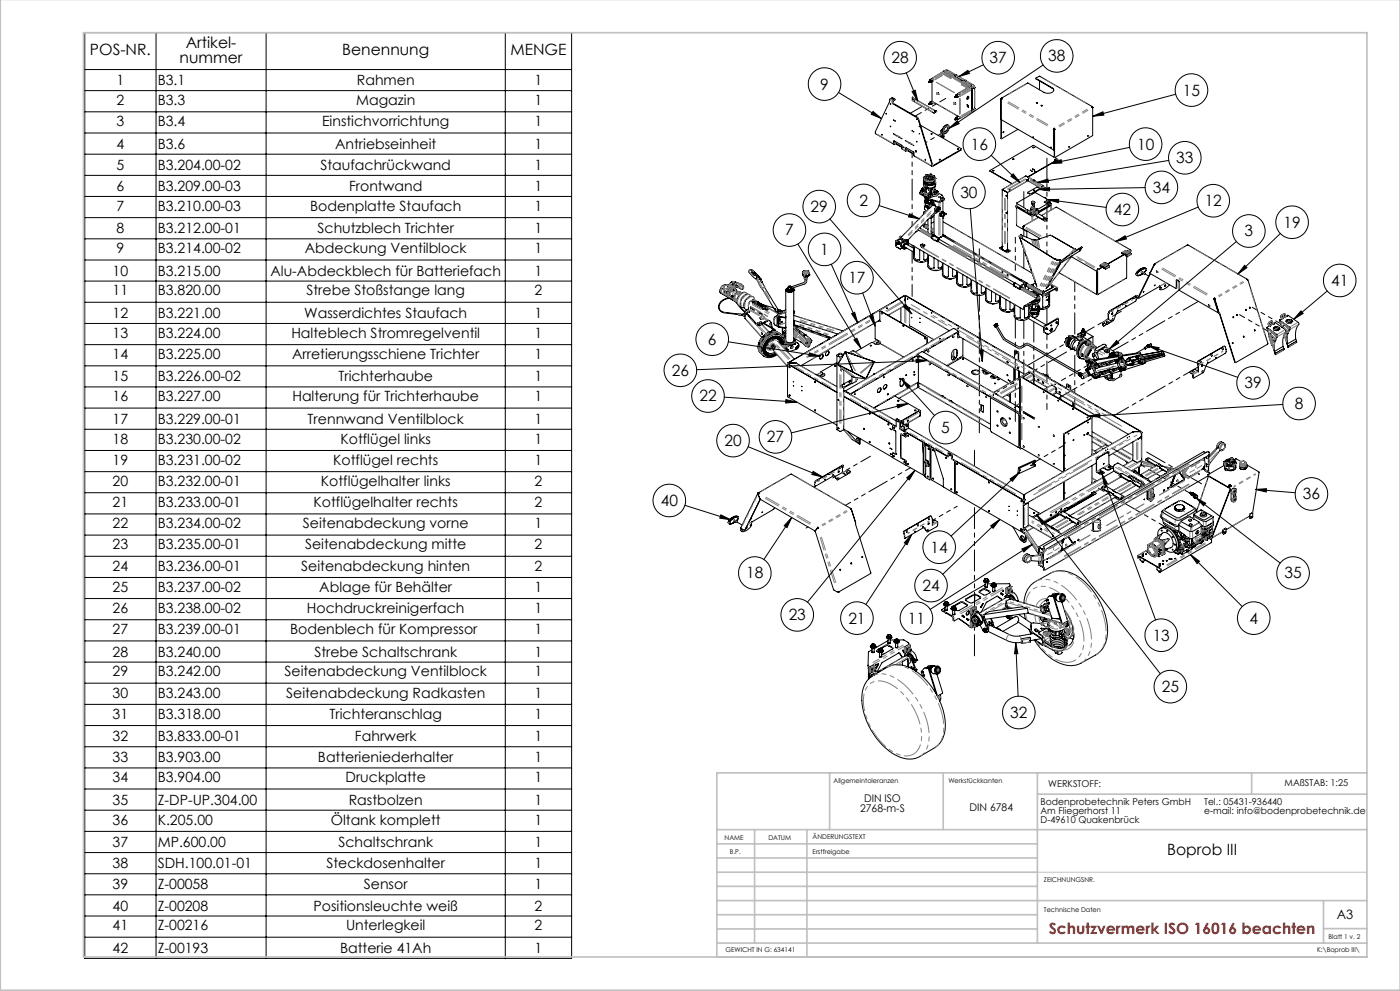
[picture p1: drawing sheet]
<svg xmlns="http://www.w3.org/2000/svg" width="420mm" height="297mm" viewBox="0 0 420 297" stroke-linecap="round" stroke-linejoin="round" font-family="sans-serif">
<defs><g id="words">
<g font-size="4.7">
<text x="27" y="16.5">POS-NR.</text>
<text x="55.7" y="14.3">Artikel-</text>
<text x="102.7" y="16.5">Benennung</text>
<text x="153.1" y="16.5">MENGE</text>
<text x="53.9" y="18.8">nummer</text>
<text x="267.5" y="18.9">28</text>
<text x="296.9" y="18.9">37</text>
<text x="314.4" y="18.4">38</text>
<text x="246.1" y="26.8">9</text>
<text x="354.9" y="28.6">15</text>
<text x="291.2" y="44.8">16</text>
<text x="341.1" y="44.8">10</text>
<text x="352.9" y="48.9">33</text>
<text x="288.1" y="59.3">30</text>
<text x="345.9" y="57.8">34</text>
<text x="243.2" y="63.5">29</text>
<text x="257.8" y="61.7">2</text>
<text x="334.1" y="64.4">42</text>
<text x="361.4" y="61.8">12</text>
<text x="235.6" y="70.6">7</text>
<text x="373.4" y="70.9">3</text>
<text x="385.1" y="68.2">19</text>
<text x="246.1" y="76.4">1</text>
<text x="254.5" y="84.9">17</text>
<text x="399.3" y="85.7">41</text>
<text x="212.4" y="103.3">6</text>
<text x="201.5" y="112.6">26</text>
<text x="373.4" y="116.4">39</text>
<text x="209.8" y="120.3">22</text>
<text x="388.5" y="122.6">8</text>
<text x="282.4" y="129.8">5</text>
<text x="217.3" y="133.7">20</text>
<text x="230.1" y="132.6">27</text>
<text x="390.9" y="149.7">36</text>
<text x="198.2" y="151.6">40</text>
<text x="279.2" y="165.6">14</text>
<text x="223.9" y="173.4">18</text>
<text x="385.4" y="173.4">35</text>
<text x="276.7" y="177.1">24</text>
<text x="236.6" y="185.9">23</text>
<text x="254.5" y="186.9">21</text>
<text x="272.4" y="186.9">11</text>
<text x="374.8" y="186.9">4</text>
<text x="345.8" y="192">13</text>
<text x="348.5" y="207.4">25</text>
<text x="303.1" y="215.2">32</text>
<text x="350.1" y="256.3">Boprob III</text>
</g>
<text font-size="4.7" fill="#f00" x="314.6" y="279.8">Schutzvermerk ISO 16016 beachten</text>
<g font-size="4.2">
<text x="35" y="25.5">1</text>
<text x="47.3" y="25.5">B3.1</text>
<text x="107" y="25.5">Rahmen</text>
<text x="160.4" y="25.5">1</text>
<text x="35" y="31.5">2</text>
<text x="47.3" y="31.5">B3.3</text>
<text x="106.8" y="31.5">Magazin</text>
<text x="160.4" y="31.5">1</text>
<text x="35" y="37.8">3</text>
<text x="47.3" y="37.8">B3.4</text>
<text x="96.6" y="37.8">Einstichvorrichtung</text>
<text x="160.4" y="37.8">1</text>
<text x="35" y="44.5">4</text>
<text x="47.3" y="44.5">B3.6</text>
<text x="100.5" y="44.5">Antriebseinheit</text>
<text x="160.4" y="44.5">1</text>
<text x="35" y="50.9">5</text>
<text x="47.3" y="50.9">B3.204.00-02</text>
<text x="96.1" y="50.9">Staufachrückwand</text>
<text x="160.4" y="50.9">1</text>
<text x="35" y="57.2">6</text>
<text x="47.3" y="57.2">B3.209.00-03</text>
<text x="104.7" y="57.2">Frontwand</text>
<text x="160.4" y="57.2">1</text>
<text x="35" y="63.2">7</text>
<text x="47.3" y="63.2">B3.210.00-03</text>
<text x="93" y="63.2">Bodenplatte Staufach</text>
<text x="160.4" y="63.2">1</text>
<text x="35" y="69.9">8</text>
<text x="47.3" y="69.9">B3.212.00-01</text>
<text x="95.3" y="69.9">Schutzblech Trichter</text>
<text x="160.4" y="69.9">1</text>
<text x="35" y="75.9">9</text>
<text x="47.3" y="75.9">B3.214.00-02</text>
<text x="91.5" y="75.9">Abdeckung Ventilblock</text>
<text x="160.4" y="75.9">1</text>
<text x="33.8" y="82.6">10</text>
<text x="47.3" y="82.6">B3.215.00</text>
<text x="81.1" y="82.6">Alu-Abdeckblech für Batteriefach</text>
<text x="160.4" y="82.6">1</text>
<text x="33.8" y="88.5">11</text>
<text x="47.3" y="88.5">B3.820.00</text>
<text x="92" y="88.5">Strebe Stoßstange lang</text>
<text x="160.4" y="88.5">2</text>
<text x="33.8" y="95.3">12</text>
<text x="47.3" y="95.3">B3.221.00</text>
<text x="91.3" y="95.3">Wasserdichtes Staufach</text>
<text x="160.4" y="95.3">1</text>
<text x="33.8" y="101.2">13</text>
<text x="47.3" y="101.2">B3.224.00</text>
<text x="87.4" y="101.2">Halteblech Stromregelventil</text>
<text x="160.4" y="101.2">1</text>
<text x="33.8" y="107.6">14</text>
<text x="47.3" y="107.6">B3.225.00</text>
<text x="87.6" y="107.6">Arretierungsschiene Trichter</text>
<text x="160.4" y="107.6">1</text>
<text x="33.8" y="114.3">15</text>
<text x="47.3" y="114.3">B3.226.00-02</text>
<text x="101.5" y="114.3">Trichterhaube</text>
<text x="160.4" y="114.3">1</text>
<text x="33.8" y="120.3">16</text>
<text x="47.3" y="120.3">B3.227.00</text>
<text x="87.7" y="120.3">Halterung für Trichterhaube</text>
<text x="160.4" y="120.3">1</text>
<text x="33.8" y="127">17</text>
<text x="47.3" y="127">B3.229.00-01</text>
<text x="92.3" y="127">Trennwand Ventilblock</text>
<text x="160.4" y="127">1</text>
<text x="33.8" y="132.9">18</text>
<text x="47.3" y="132.9">B3.230.00-02</text>
<text x="102.2" y="132.9">Kotflügel links</text>
<text x="160.4" y="132.9">1</text>
<text x="33.8" y="139.3">19</text>
<text x="47.3" y="139.3">B3.231.00-02</text>
<text x="100" y="139.3">Kotflügel rechts</text>
<text x="160.4" y="139.3">1</text>
<text x="33.8" y="145.6">20</text>
<text x="47.3" y="145.6">B3.232.00-01</text>
<text x="96.3" y="145.6">Kotflügelhalter links</text>
<text x="160.4" y="145.6">2</text>
<text x="33.8" y="152">21</text>
<text x="47.3" y="152">B3.233.00-01</text>
<text x="94.1" y="152">Kotflügelhalter rechts</text>
<text x="160.4" y="152">2</text>
<text x="33.8" y="158.3">22</text>
<text x="47.3" y="158.3">B3.234.00-02</text>
<text x="90.9" y="158.3">Seitenabdeckung vorne</text>
<text x="160.4" y="158.3">1</text>
<text x="33.8" y="164.7">23</text>
<text x="47.3" y="164.7">B3.235.00-01</text>
<text x="91.5" y="164.7">Seitenabdeckung mitte</text>
<text x="160.4" y="164.7">2</text>
<text x="33.8" y="171">24</text>
<text x="47.3" y="171">B3.236.00-01</text>
<text x="90.4" y="171">Seitenabdeckung hinten</text>
<text x="160.4" y="171">2</text>
<text x="33.8" y="177.3">25</text>
<text x="47.3" y="177.3">B3.237.00-02</text>
<text x="95.8" y="177.3">Ablage für Behälter</text>
<text x="160.4" y="177.3">1</text>
<text x="33.8" y="183.7">26</text>
<text x="47.3" y="183.7">B3.238.00-02</text>
<text x="92.1" y="183.7">Hochdruckreinigerfach</text>
<text x="160.4" y="183.7">1</text>
<text x="33.8" y="190">27</text>
<text x="47.3" y="190">B3.239.00-01</text>
<text x="87" y="190">Bodenblech für Kompressor</text>
<text x="160.4" y="190">1</text>
<text x="33.8" y="196.8">28</text>
<text x="47.3" y="196.8">B3.240.00</text>
<text x="94.3" y="196.8">Strebe Schaltschrank</text>
<text x="160.4" y="196.8">1</text>
<text x="33.8" y="202.7">29</text>
<text x="47.3" y="202.7">B3.242.00</text>
<text x="85.3" y="202.7">Seitenabdeckung Ventilblock</text>
<text x="160.4" y="202.7">1</text>
<text x="33.8" y="209.1">30</text>
<text x="47.3" y="209.1">B3.243.00</text>
<text x="85.9" y="209.1">Seitenabdeckung Radkasten</text>
<text x="160.4" y="209.1">1</text>
<text x="33.8" y="215.4">31</text>
<text x="47.3" y="215.4">B3.318.00</text>
<text x="98.9" y="215.4">Trichteranschlag</text>
<text x="160.4" y="215.4">1</text>
<text x="33.8" y="222.1">32</text>
<text x="47.3" y="222.1">B3.833.00-01</text>
<text x="106.5" y="222.1">Fahrwerk</text>
<text x="160.4" y="222.1">1</text>
<text x="33.8" y="228.5">33</text>
<text x="47.3" y="228.5">B3.903.00</text>
<text x="95.4" y="228.5">Batterieniederhalter</text>
<text x="160.4" y="228.5">1</text>
<text x="33.8" y="234.4">34</text>
<text x="47.3" y="234.4">B3.904.00</text>
<text x="103.7" y="234.4">Druckplatte</text>
<text x="160.4" y="234.4">1</text>
<text x="33.8" y="241.2">35</text>
<text x="47.3" y="241.2">Z-DP-UP.304.00</text>
<text x="104.6" y="241.2">Rastbolzen</text>
<text x="160.4" y="241.2">1</text>
<text x="33.8" y="247.1">36</text>
<text x="47.3" y="247.1">K.205.00</text>
<text x="99.2" y="247.1">Öltank komplett</text>
<text x="160.4" y="247.1">1</text>
<text x="33.8" y="253.8">37</text>
<text x="47.3" y="253.8">MP.600.00</text>
<text x="101.5" y="253.8">Schaltschrank</text>
<text x="160.4" y="253.8">1</text>
<text x="33.8" y="260.2">38</text>
<text x="47.3" y="260.2">SDH.100.01-01</text>
<text x="97.9" y="260.2">Steckdosenhalter</text>
<text x="160.4" y="260.2">1</text>
<text x="33.8" y="266.5">39</text>
<text x="47.3" y="266.5">Z-00058</text>
<text x="109.2" y="266.5">Sensor</text>
<text x="160.4" y="266.5">1</text>
<text x="33.8" y="272.9">40</text>
<text x="47.3" y="272.9">Z-00208</text>
<text x="94" y="272.9">Positionsleuchte weiß</text>
<text x="160.4" y="272.9">2</text>
<text x="33.8" y="278.8">41</text>
<text x="47.3" y="278.8">Z-00216</text>
<text x="103.8" y="278.8">Unterlegkeil</text>
<text x="160.4" y="278.8">2</text>
<text x="33.8" y="285.6">42</text>
<text x="47.3" y="285.6">Z-00193</text>
<text x="102" y="285.6">Batterie 41Ah</text>
<text x="160.4" y="285.6">1</text>
</g>
<text font-size="3.9" x="401" y="275.4">A3</text>
<g font-size="3.2">
<text x="258" y="243.5">2768-m-S</text>
<text x="259.2" y="240.3">DIN ISO</text>
<text x="290.9" y="243.1">DIN 6784</text>
</g>
<g font-size="2.8">
<text x="314.5" y="235.9">WERKSTOFF:</text>
<text x="385.4" y="235.7">MAßSTAB: 1:25</text>
<text x="312.2" y="241.1">Bodenprobetechnik Peters GmbH</text>
<text x="312.2" y="244">Am Fliegerhorst 11</text>
<text x="361.2" y="241.1">Tel.: 05431-936440</text>
<text x="361.2" y="244">e-mail: info@bodenprobetechnik.de</text>
<text x="312.2" y="246.8">D-49610 Quakenbrück</text>
</g>
<g font-size="2">
<text x="250.1" y="234.7">Allgemeintoleranzen</text>
<text x="284.5" y="234.7">Werkstückkanten</text>
<text x="217.4" y="251.7">NAME</text>
<text x="230.5" y="251.7">DATUM</text>
<text x="243.8" y="251.4">ÄNDERUNGSTEXT</text>
<text x="219" y="255.8">B.P.</text>
<text x="243.8" y="255.9">Erstfreigabe</text>
<text x="313.2" y="264.2">ZEICHNUNGSNR.</text>
<text x="313.2" y="273.2">Technische Daten</text>
<text x="398.6" y="281.5">Blatt 1 v. 2</text>
<text x="217.6" y="285.3">GEWICHT IN G: 634141</text>
<text x="395.1" y="285.4">K:\Boprob III\</text>
</g>
</g></defs>
<g fill="none" stroke="#000" stroke-width=".3">
<path d="M25.4 9.8h146.1v277.4h-146.1zM46.8 9.8v277.4M79.8 9.8v277.4M151.6 9.8v277.4M295.1 19.4l-7.5 3.6M312.9 19.5l-28.2 18.9M25.4 20.8h146.1M25.4 27.2h146.1M25.4 33.5h146.1M25.4 39.9h146.1M251.6 27.7l12.9 7.9M261.9 33.4l2.6 2.2-3.1-1.3z"/>
<path d="M265.8 34l.2 .2zM267.7 29.8h.2M268.5 29.7l-.1 .3-.5 .3 .1 .7 7.5 4.5 4.2 13.7v.5l8.7-5.1M271.9 21.8l3.4 8.5M273.6 39.2l.1 .1zM273.6 27.4l1-.3 .7 3.2zM273.7 29.2l.4 .2v1M273.7 29.2l.4 .1v1M273.7 29.2v1l6.4 3.6M273.8 29.3l.2 .3M274 29.5l-.1 .1M274.1 29.5l.4 .2"/>
<path d="M274.1 29.5h.1M274.1 30.3v.1M274.5 29.7l-.4 .6M274.5 29.7l-.4 .7M274.5 29.7l6 3.5M275 35.6l.1 .2zM275.8 37.8v.2zM276.2 37.5l12.2 7.1M278.6 31.2h.1M278.6 24.5h.1M278.6 24.5l.1 .1zM278.6 24.5l.1 .1"/>
<path d="M278.6 31.1l.6-.1-.5 .4M278.6 24.4l.6-.2-.5 .4M278.6 31.3l.1 .1M278.6 24.6h.1M278.7 31.1l-.1 .1M278.7 31.1v.3M278.9 31a.26 .26 0 0 1 .2-.4 .26 .26 0 0 1 .3 .3v.4l-.4-.1M278.9 24.2a.27 .27 0 0 1 .2-.4 .27 .27 0 0 1 .3 .4v.2M278.9 30.6l.6-.3 .4 .1v.6l-.6 .3M278.9 23.9l.6-.3a.46 .46 0 0 1 .4 .7l-.6 .3M279 30.7h.1M279 24h.1"/>
<path d="M279 30.7l-.1 .2a.25 .25 0 0 1 .4 0 .25 .25 0 0 1-.1 .4l-.2-.2 .3 .2M279 24l-.1 .2 .2-.2 .3 .3M279.3 31.3h.1M279.3 24.5h.1M279.4 24.3l-.1 .2-.3-.1 .3 .1M279.4 24.4l-.1 .2-.3-.2M279.6 24.4v5.9M279.9 23.3l-.2 .3M280 30.5l7.4 4.4M280 30.9h.1M280 24.2h.1M280 30.9l.1 .1"/>
<path d="M280.1 33.8h.1M280.3 33.8h-.2M280.4 30.8l-.3 .1M280.5 33.2l.1 .1M280.5 33.2l.5 .2-.7 .4M280.5 33.3l.3 .1M280.6 33.3l.2 .1h-.3M280.6 33.3l-.3 .5M281 27.9v.1M281 27.9h.1M281 33.3l-.8 .5M281.1 27.9v.1"/>
<path d="M281.1 28h.1M281.1 27.8h.1M281.1 28.1l.1 .2M281.1 28.3h.1M281.2 28.2v.1M281.2 27.8h.1M281.2 27.8v.2M281.2 28.3h.1M281.3 28h.1M281.3 28l.1 .1M281.4 28.2h.1M281.4 28.1v.1"/>
<path d="M282.2 39.4v1.4M282.3 39.4l.8 1.6-.2 .2-.6-.4M282.3 39.3v.1M282.3 39.3h.1M282.3 39.4l.9 1.3-.2 .5M282.3 39.4h.1M282.9 39.4l.2 .3zM283 38.9l-.1 .4zM283 38.9l-.1 .4M283 39.3v.3M283.1 38.4l-.1 .4zM283.1 38.1l-.8 1.2"/>
<path d="M283.1 39.7l.3 .1zM283.2 21.3l-3.3 2M283.2 21.3h.1M283.2 21.3l1-.3 2.5 1.5M283.2 38.3l-.2 .4M283.2 21.3l.6 .1M283.2 21.3l.4 .3M283.3 21.3l.2 .1M283.4 39.6l-.3 .2M283.5 21.4h.1M283.5 22.1l-.1 .1M283.5 22.1h.1"/>
<path d="M283.5 37.9l-.2 .4zM283.5 39.8h.1M283.5 39.6l.3-.1-.3 .3zM283.5 37.9l-.2 .3M283.5 21.4l.1 .1M283.6 21.7v.1M283.6 21.7h.1M283.6 22.2h.1M283.6 22.2h-.1M283.6 21.5v.2M283.6 21.8h.1M283.8 21.4l-.2 .1"/>
<path d="M283.8 39.5l-.3 .3M283.8 21.4h.1M283.8 21.7l-.3 .4M283.8 21.6v.1M283.8 21.8l-.2 .4M283.8 21.9l.1 .1M283.9 22l.3 .2M283.9 21.6h.1M283.9 21.4v.1M283.9 21.4h.1M283.9 37.7v.1M283.9 37.7l-.2 .2 .2-.1"/>
<path d="M283.9 21.5l.1 .1M284 21.6l-.2 .1M284 37.6l-.3 .3M284 39.5h-.1M284 21.5l-.2 .4M284 22.4l-.1 .1M284 22.4h.1M284 37.9l-.1 .1a.84 .84 0 0 0-.7 .6 .84 .84 0 0 0 .3 .9 1.26 1.26 0 0 0 .8-1.6M284 21.5h.1M284 37.4l-.9 .7M284 37.4h.1M284.1 22.5h.1"/>
<path d="M284.1 37.4h.1M284.1 37.4l-1 .7M284.1 37.4l-.1 .5M284.1 39.2l-.2 .4zM284.2 39.2l-.2 .3M284.2 38.1a1.01 1.01 0 0 1-.9 1.3M284.2 38v.1M284.2 37.8v.2M284.3 22l-.3 .4M284.3 22.2l.1 .1M284.3 22.2h.1M284.3 21.9v.1"/>
<path d="M284.3 22.1l-.2 .4M284.4 38.7l-.2 .4zM284.4 21.8h.1M284.4 21.7v.1M284.4 22.3h.1M284.4 22.3l.5 .2M284.4 21.8l-.1 .2M284.4 38.3l.2-.1-.1 .4zM284.4 38.7v.1M284.4 38.8l-.2 .3M284.4 21.8v.1M284.5 21.8h.1"/>
<path d="M284.5 21.8l-.2 .4M284.5 37.9l-.1 .2M284.5 38.4l-.1 .2M284.6 38l-.2 .1M284.6 38l-.2-.2v.3M284.6 37.6l-.4 .2M284.6 38.2h.1M284.6 38.2l-.1 .2M284.6 37.6l-.3 .3M284.6 37.6a1.89 1.89 0 0 1-.9 2.3l-.7 .5M284.7 22.9h.1M284.7 38.4l2.5-2.2 .6 .8z"/>
<path d="M284.8 22.9h.1M284.9 22.5v.1M285 22.4l-.3 .5M285 22.5l-.2 .4M285.1 22.3l-.1 .1M285.2 22.2h.1M285.2 22.2v.1M285.2 22.3l-.2 .1M285.2 22.3h.1M285.2 23.1v.1M285.2 23.1h.1M285.3 22.2h.1"/>
<path d="M285.3 22.2l-.3 .4 .4 .3M285.5 22.7l-.3 .4M285.6 23h.1M285.6 22.6l-.1 .1M285.6 23v.1M285.7 22.6h.1M285.7 22.9h.1M285.7 22.5h.1M285.7 22.4v.1M285.7 23h.1M285.7 22.5v.1M285.7 23h-.1"/>
<path d="M285.8 22.5h.1M285.8 22.5l-.2 .5M285.8 23l2.9 1.8M285.8 22.5l-.2 .1M285.8 23h.1M285.8 23l.2 .1M285.9 22.8h.1M285.9 23h.1M285.9 22.8l-.2 .1M285.9 22.8v.2M285.9 22.6h.1M285.9 22.6v.2"/>
<path d="M285.9 23.1h.1M286 23.1h.1M286 22.8v.1M286 22.6h.1M286 22.8h.1M286 22.8v.3M286 30.8v.1M286 22.9v.2M286 22.6v.2M286 22.6l2.9 1.7M286.1 30.8h.1M286.1 22.8v.1"/>
<path d="M286.1 22.9h.1M286.1 22.8l2.6 1.6M286.1 23.1h.2M286.1 30.8v.1M286.1 23.1l.2 .1M286.1 23.1v.1M286.1 30.8l.1 .2M286.2 30.7l.1 .2M286.2 30.7h.1M286.2 31.2l.1 .1M286.2 31h.1M286.2 31l.1 .1"/>
<path d="M286.2 31.2h.1M286.2 22.9l.1 .3M286.3 23.1h.1M286.3 23.2h.1M286.3 23h.1M286.3 31.1h.1M286.3 31.3h.1M286.3 23v.1M286.3 31.1v.2M286.4 31l.1 .1M286.4 31h.1M286.5 35.8h.1"/>
<path d="M286.5 35.7l.6-.2-.5 .4M286.5 29h.1M286.5 29v.2M286.5 29l.6-.3-.5 .5M286.5 31.1h.1M286.5 29v.1M286.5 35.9h.1M286.5 29.2h.1M286.5 35.7v.1M286.5 35.7v.2M286.6 23.2v.2M286.6 23.4h.1"/>
<path d="M286.7 22.4v.1M286.7 22.4h.1M286.7 22.4l.1 .1M286.7 22.5h.1M286.7 22.5l-.7 .1M286.7 22.4l-.7 .2M286.8 35.5a.27 .27 0 0 1 .2-.4 .27 .27 0 0 1 .3 .4l-.1 .4-.3-.2M286.8 22.5l2.8 1.6M286.8 28.4l.6-.3 .4 .3v.4l-.6 .3M286.8 28.5v.3a.27 .27 0 0 1 .2-.4 .27 .27 0 0 1 .3 .4l-.1 .3-.3-.1M286.8 28.5a.27 .27 0 0 1 .5 .2 .26 .26 0 0 1-.4 .3l.3 .1M286.8 23.3l.1 .2 1.2 .7"/>
<path d="M286.9 35.2h.1M286.9 28.5h.1M286.9 35.2l-.1 .3a.23 .23 0 0 1 .4-.1 .23 .23 0 0 1-.1 .4h.1M287 23.4h.1M287 23.4l1.2 .7M287.2 35.8h.1M287.2 29.1h.1M287.4 34.9a.46 .46 0 0 1 .4 .2 .46 .46 0 0 1 0 .5l-.6 .3M287.4 34.9l-.6 .3M287.6 23l2.8-1.9 .4 .9zM287.7 23.8h.1M287.7 23.8l.1 .1"/>
<path d="M287.8 23.9h.1M288.1 24.2h.1M288.2 24.1h.1M288.2 24.1v.1M288.2 35.3l-.3 .1M288.2 35.3h.1M288.5 24.3v.2M288.5 25.4h.1M288.5 24.3v.1M288.5 24.4h.1M288.6 25.2l-.1 .2M288.6 25.2h.1"/>
<path d="M288.7 24.7l.1 .1M288.7 24.4h.1M288.7 24.4l.1 .1M288.7 24.6h.1M288.7 24.7h.1M288.7 25.1h.1M288.7 25.1v.1M288.7 24.4v.2M288.8 24.4v.1M288.9 24.8h.1M288.9 24.3l-.1 .1M288.9 24.3h.1"/>
<path d="M289 24.4l-.3 .3M289 24.4h.1M289 24.7h.1M289 24.7l-.4 .5M289 24.8l-.3 .3M289 24.6v.1M289.1 24.5h.1M289.1 24.4h.1M289.1 24.5l-.1 .2M289.1 24.4v.1M289.2 24.5h.1M289.2 25.4h-.1"/>
<path d="M289.2 25.4h.1M289.2 24.5l-.2 .4 .3 .2M289.2 25.5h.1M289.5 25l-.3 .4M289.5 25.1l-.3 .4M289.5 25.2h.1M289.5 25.2l.1 .1M289.5 24.9v.1M289.6 24.1l-.7 .2M289.6 24.1h.1M289.6 25.3h.1M289.6 24.7v.1"/>
<path d="M289.6 24.7h.1M289.6 25.3l.5 .3M289.6 24.1l2.5 1.4M289.6 24.8h.1M289.7 24.8h.1M289.7 24.8l-.2 .4M289.7 24.8l-.2 .2M289.9 25.8l-.1 .1M289.9 25.8h.1M290 25.9h.1M290 25.9h-.1M290.2 25.4l-.3 .4"/>
<path d="M290.2 25.3v.1M290.2 25.5l-.2 .4M290.3 25.7l.3 .2M290.3 25.1h.1M290.3 25.3h.1M290.3 25.1l.1 .2M290.3 31.6h.1M290.3 28.9h.1M290.4 25.3l-.2 .1M290.4 25.3h.1M290.4 31.6l-.2 .3M290.4 28.9a.35 .35 0 0 1 .2 .6 .35 .35 0 0 1-.6 0l.3-.5"/>
<path d="M290.4 26.1l-.1 .1M290.4 26.1h.1M290.4 28.9l-.1 .7M290.4 25.2h.1M290.4 25.2l-.1 .5M290.5 26.2h.1M290.5 32.2h.1M290.5 28.9l-.1 .5-.3 .3M290.7 25.8l.1 .1M290.7 25.7l-.3 .4M290.7 25.8l-.2 .4M290.8 25.9h.1"/>
<path d="M290.8 25.9v.1M290.8 25.6l-.1 .1M290.8 25.6l-.1 .2M290.8 25.5h.1M290.8 25.4v.1M290.9 25.5v.1M290.9 25.5l-.1 .1M290.9 25.5h.1M291 25.9l-3.6 2.2M291 25.8h.1M291 25.9h.1M291 25.8l.3 .1"/>
<path d="M291 25.8l-.1 .1M291.1 25.9h.1M291.1 25.6l.4 .5M291.1 25.6h.1M291.1 25.6l-.1 .2M291.1 25.9l.4 .2M291.3 25.9l.2 .2M291.3 25.9v.1M291.5 26.1h.1M291.5 26.1l.1 .2M291.5 26.1l.1 .1M291.6 33.5l-3.3 1.8"/>
<path d="M291.6 33.4h.1M291.6 26.3h.1M291.6 33.1v.1M291.6 26.2v7.2M291.6 33.2h.1M291.6 33.4v.1M291.6 26.2v.1M291.6 26.3v7.1M292 25.5h.1M292.1 25.5l.3 .4v6.8l-.8 .7M292.4 26.2h.1M292.4 32.6h.1"/>
<path d="M292.4 32.5v.1M292.4 26.2l-.8 .3M292.4 32.6l-.8 .6M300.3 29.6l.1 12M300.3 35.8l15.8 9.2M300.3 29.6l.1 .1M300.4 29.5l-.1 .1M300.4 29.5l.1 .1M300.4 29.7h.1M300.4 35.9v5.7l5-2.8M300.5 29.4l7.8-4.5 4.9 2.8a2.06 2.06 0 0 0 2.9-.8l-.5-.6-4.8-2.9 1.1-.6 15.7 9.1M300.6 29.5l-.3 .3 .1-.1"/>
<path d="M300.6 29.4v.1M300.6 29.4l-.2 .1M301 39.5h.2l-.1 .3zM301.1 39.5l-.2 .2M310.8 23.5v.2l5.1 2.9 .2 .5M310.9 30.8h.4zM310.9 30.9h.3M311.9 24.3v2.6M312.3 31.7h.3M316 38.8l.1 .1M316.1 38.9v6.1M316.2 38.7l.1 .1"/>
<path d="M316.2 38.7l-.2 .1M316.2 38.6v.1M316.2 38.4l-.2 .4M316.2 38.4h.1M316.2 38.6h.1M316.2 38.4v.2M316.3 38.6l.1 .1M316.3 38.4l.2 .4M316.3 38.8l.1 8.4M316.3 38.4v.2M316.3 38.8l.1 .1M316.3 38.9h-.2"/>
<path d="M316.4 38.7l-.1 .1M316.4 38.7l.1 .1M316.5 38.8l-.1 .1M327.5 32l.2 .2M327.5 32h.1M327.5 32l.2 .1M327.7 32.2h.1M327.7 32.1l.1 .1M327.7 32.1h-.1M327.8 32.2v8.4l-11.3 6.6-.1-8.3M327.8 34.9l3.1-1.4 .3 1zM327.8 32.2h-.1"/>
<path d="M352.7 28.3l-24.9 6.6M25.4 46.2h146.1M25.4 52.6h146.1M25.4 58.9h146.1M268 40l.1 .2zM268.1 43.2l-5.5-3.2v-.5l4.2-9 .1-.7 .7-.5 .9 .4-.8 .6 .1 .8 7.5 4.4 4.3 14.4 8.8-5 .1-.2M268.2 42.2v.8l.4-.1 2 1.2M268.5 40.2l.2 .2zM269 40.6l.2 .1zM269.5 40.8l.2 .3zM269.9 41.2l.3 .1zM270.6 44.2l-2-1.1-.5 .1-.1-1.1 2.5 1.4 .1 1.2 1.1 .6"/>
<path d="M271.7 44.2l.1 .9 .3-.2 2 1.2M272 42.3l.2 .2zM272.5 42.6l.2 .2zM273 42.9l.2 .2zM273.5 43.2l.3 .2zM274.1 46.3l-1.9-1.2-.6 .2v-1.1l2.5 1.4 .1 1.1 5.4 3.2M274.6 45.2h.3v.3zM274.7 45.1l.3 .4M275.8 40v.2zM275.9 57.7l3.1 2 2.9 .8 1.3-.9-.6-1.1-1.2-.7M275.9 57.8v.3l3.1 1.7M276.3 57.3l1.2 .9 1 .3"/>
<path d="M276.3 57.3l.1 .7 1.1 .8 .9 .3 2.7-.4 .3-.6M276.3 57.2l-.4 .5M276.3 57.2h.1M276.3 57.1v.2M276.3 57.1l.4 .3 .5-.1M276.3 57v.1M276.4 56.9l.2 .1M276.4 56.9a.4 .4 0 0 0 .2 .5 .4 .4 0 0 0 .5-.2M276.4 56.9l.4 .4M276.5 56.8l.1 .2M276.5 56.8l-.1 .1M276.5 57.1l.2 .2"/>
<path d="M276.6 57h.2M276.6 57h.3M276.7 56.6l-.2 .2M276.7 56.6h.1M276.8 57v.3M276.9 57h.1M276.9 57h-.1M277 54.6l.2 1.1M277.1 57.2l-.3 .1M277.1 54.3a2.13 2.13 0 0 0 3.4 .4l.1-.4M277.1 54.5a2.13 2.13 0 0 0 3.5 .3M277.1 53.8a2.15 2.15 0 0 0 3.5 .2 2.1 2.1 0 0 1-3.5-.2z"/>
<path d="M277.1 54.3a2.03 2.03 0 0 0 3.5 0M277.1 54.3v.6l.5 .4M277.1 54.5a2.15 2.15 0 0 0 3.5 .3M277.1 55.6l.1 .1M277.2 55.7l-.3 .6M277.2 55.7h.1M277.2 55.6v.1M277.3 53l-.2 1.5M277.3 53l.1 .2M277.3 53l.1 .4M277.3 57.4v.1M277.4 53.4l.3 .1"/>
<path d="M277.4 53.2v.2M277.4 52.9h.1M277.4 52.9l-.1 .1M277.5 47.8l.2 .2zM277.5 53.2l.2 .1M277.5 53.2h-.1M277.5 56.4l.4 .1zM277.6 59.1a1.16 1.16 0 0 0 1.4 .7M277.6 59.3a1.36 1.36 0 0 0 1.7 .6M277.6 59.6l1 .5M277.6 55.2h.1M277.6 55h.1"/>
<path d="M277.6 59.7l.1 .1M277.6 59.7v.5M277.6 55a2.55 2.55 0 0 0 2.5 0M277.6 55.2a2.83 2.83 0 0 0 2.5 0M277.6 55.3l.2 .2M277.6 55.3l-.4 .3M277.6 59.7v.1M277.7 59.8v.5M277.7 59.8h.1M277.7 59.7h-.1M277.7 53.3v.2M277.7 53.6l.1 .2"/>
<path d="M277.7 53.6l.1 .4M277.8 52.6l-.5 .4M277.8 52.5l.1 .1M277.8 59.8v.6l-.2-.4v.2M277.8 59.9l.4 .2M277.8 59.9h.1M277.8 52.5v.2M277.8 52.7l.1 .2M277.8 53.8h.2M277.8 54l.3 .1M277.8 53.8v.2M277.8 53.4h-.4"/>
<path d="M277.8 53.5l-.1 .1M277.8 52.4a.24 .24 0 0 1 .4-.2 .24 .24 0 0 1 0 .4zM277.8 52.9l.1 .2M277.8 55.5l.6 .8M277.8 53.4h.1M277.9 59.2l.2 .2h-.2M277.9 52.6h.1M277.9 52.6v.3M277.9 52.9h.3M277.9 52.3h.1M277.9 52.3l-.1 .2M277.9 53.1l-.2 .2"/>
<path d="M277.9 59.3l.1 .1M277.9 59.3h.1M277.9 53.1l-.2 .4M278 60h.1M278 53.8l.1 .1M278 59.3v.1M278 52.6l.2 .1M278 59.4h.1M278.1 53.9v.2M278.2 52.7v.2M278.2 53.5h.1M278.3 53.5l.1 .2"/>
<path d="M278.3 54h-.5M278.3 52.3v.1M278.3 52.4l.1 .2M278.4 52.8l-.5 .1M278.4 53.7l-.3 .2M278.4 53.7l-.3 .4M278.4 56.3l.4 .4M278.4 52.6l-.2 .1M278.4 52.6l-.2 .3M278.5 53.3a.42 .42 0 0 0 .4 .3 .42 .42 0 0 0 .4-.2M278.6 53.1a.26 .26 0 0 0 .3 .4 .26 .26 0 0 0 .2-.4M278.6 53.1l.1 .1"/>
<path d="M278.6 58a.4 .4 0 0 1 .5-.3 .4 .4 0 0 1 .3 .4M278.6 58a.4 .4 0 0 0 .4 .4 .4 .4 0 0 0 .4-.3M278.6 58a.38 .38 0 0 1 .4-.3 .38 .38 0 0 1 .4 .4M278.6 53.1l.1 .3M278.7 53.2h.1M278.7 53l-.1 .1M278.7 53.4h.2M278.7 53.2v.2M278.8 53.2h.1M278.8 53.8l.1 .2M278.8 56.7h.4M278.8 53.8l.1 .4"/>
<path d="M278.8 58.7h.4M278.8 57.8l.5 .2M278.8 57.4h.4M278.9 52.4l-.5 .1M278.9 54h.3M278.9 52.3l.1 .2M278.9 58.7h.2M278.9 57.4h.2M278.9 52.3l.1 .4M278.9 54v.2M278.9 54.2h.3M278.9 53.7h.4a.24 .24 0 0 1-.2 .3 .24 .24 0 0 1-.3-.2z"/>
<path d="M278.9 53.7l-.1 .1M278.9 57.7l.4 .2M278.9 53.2v.2M279 52.5h.1M279 52.5v.2M279 52.7l.3 .1M279 52.2h.1M279 52.2l-.1 .1M279 53l.1 .1M279 52.9v.1M279.1 53.1l-.2 .1M279.1 52.5l.2 .1"/>
<path d="M279.1 53.1l-.2 .3M279.2 56.7l.4 .1M279.2 54v.2M279.2 53.2l.1 .2zM279.2 53.3a.37 .37 0 0 1-.4 .2 .37 .37 0 0 1-.3-.3 .39 .39 0 0 0 .3 .4 .39 .39 0 0 0 .5-.2M279.3 53.7l.1 .2M279.3 52.6v.2M279.3 57.3l-.6-.2-.7-1.2-.5-.2-.7 .7 .5 1M279.3 57.3l.5 1-.7 .8-.4-.2-.7-1.2-.7-.3M279.4 54.1l-.5 .1M279.4 54.1h.1M279.4 59.9a1.36 1.36 0 0 1-1.8-.7v1a1.52 1.52 0 0 0 2.6 0"/>
<path d="M279.4 40.2h.2M279.4 52.2l.1 .3M279.4 53.9l-.2 .1M279.4 53.9l-.2 .3M279.5 52.7h-.5M279.5 52.7h.1M279.5 52.5l.4 .1M279.5 52.5l-.2 .1M279.5 52.5l-.2 .3M279.6 56.8l.6 .3-.5 1.3M279.6 56.8l-.3 .5M279.7 53.4l.1 .2"/>
<path d="M279.7 53.4l.1 .4M279.7 52.8l.1 .1M279.7 52.8l.1 .4M279.8 53.3a.24 .24 0 0 1 .3-.1 .24 .24 0 0 1 .1 .3zM279.8 53.6h.1M279.8 52.7a.25 .25 0 0 1 .3-.1 .25 .25 0 0 1 .1 .3zM279.8 53.6v.2M279.8 53.8l.3 .1M279.8 53.3h.1M279.8 53.3l-.1 .1M279.8 52.9h.2M279.8 52.7l-.1 .1"/>
<path d="M279.8 52.7h.1M279.8 53.2h.3M279.8 52.9v.3M279.9 53.6h.2M280 52.9l.1 .1M280.1 55.2h.1M280.1 55h.1M280.1 53.6v.3M280.1 58l1 .1M280.1 58h1.1M280.1 53v.2M280.2 53.3l.1 .2"/>
<path d="M280.2 53.8h-.4M280.2 53.8h.1M280.2 57.9l-.1 .1M280.2 52.7h.1M280.3 52.7l.1 .1M280.3 53.1l-.5 .1M280.3 53.5l-.2 .1M280.3 53.5l-.2 .4M280.4 52.9l.2 .6M280.4 52.8l-.3 .2M280.4 52.8v.3M280.4 53.1l-.3 .1"/>
<path d="M280.5 57l-.3 .9M280.5 57.6a.51 .51 0 0 0 .4 .4 .51 .51 0 0 0 .5-.3M280.5 55.9v1.5l-.3 .5M280.5 56.8l.5 .3M280.5 57.2l.1 .1M280.5 57.4h.1M280.5 57.5a.45 .45 0 0 0 .4 .4 .45 .45 0 0 0 .5-.3l-.1-.1M280.5 57.4l.1 .3M280.6 57.6v.1M280.6 57.1l-.1 .2M280.6 55.6l-.5 .7-.9 .4M280.6 57.4l.3 .2"/>
<path d="M280.6 57.4l.1 .2M280.6 57.7l.1 .1M280.6 53.5v1.3M280.6 53.5h.1M280.6 53.8v.2zM280.6 54.3a1.45 1.45 0 0 1-2 1.3l-.8-.1M280.6 57.2v.2M280.6 57.2l-.1 .2M280.7 57.6h.2M280.7 57.6v.2M280.7 57.8h.4M280.7 54.6v.7a1.79 1.79 0 0 1-2.3 1"/>
<path d="M280.7 57.8h.3M280.9 57.6h.2M281 57.1l-.4 .1M281 57.1l.3 .2M281.1 57.6v.2M281.1 58.1l-1.4 .4M281.1 58.1h.1M281.2 57.5l-.3 .1M281.2 57.5l-.1 .1M281.2 58v.1M281.3 57.3l-.1 .2M281.3 57.7l-.2 .1"/>
<path d="M281.3 57.3v.1M281.3 57.4h.2M281.3 57.8l-.1 .2M281.3 57.4l-.1 .1M281.3 57.4l-.2 .4M281.4 57.6v.1M281.4 58.1h.1M281.5 57.4l-.1 .3M281.5 57.5l-.1 .1M281.5 57.4l-.1 .7M281.7 59.1h.1M281.7 59.1l.6 .3"/>
<path d="M281.8 59h.1M281.8 59l.6 .3M281.8 59l-.1 .1M281.8 47.9h.2M282.2 40.8h.1M282.3 59.4h.1M282.4 59.3h.1M282.4 59.3l-.1 .1M282.5 59.8h.1M282.5 59.8l.1 .1M282.5 59.8l-.4 .2M282.6 59.9h.1"/>
<path d="M282.6 59.9l-.4 .2M282.7 40.5l.2 .4M282.8 40.5h-.2M283.2 59.7l-.1 .3-1.2 .7-2.9-.9M287.3 44.7h.2M296.9 51.1l6.7 4M297.4 46.6l8.6 8.1M297.9 51.2h.3M300.7 56.8h.1M300.7 56.8v17.9l.7 .5 .9-.5M300.7 56.8l1.5 .9M301.8 58.6l.1 .2z"/>
<path d="M301.9 58.5l-.1 .2M302.2 57.7h.1M302.3 57.7v17M302.9 56.8l-.1 .2M303.9 47.7h.3M304 52.1l2 2.6-2.7-1.9zM304.9 53.8l.6 .2M305.6 54l-.7-.3 .5 .4M308 53.9h.2l-.2 .1zM308 53.8l.2 .1M308.2 53.8l-.2 .2M308.3 53l9-5.2-7.3-4.2-13.1 7.5 6.8 4"/>
<path d="M308.4 57.6l2.7-1.5 .9 .4-2.8 1.6zM308.4 54.2l4.9 2.8M308.4 53.1l.1 1-6.2 3.6M308.4 53.1l-.7-.4-7 4.1M308.4 53.1l1.7 .9M309.1 51.1h.1M309.6 51.3h.1M309.8 50.7h.1M309.9 44.2h.3M310 54.2l.1 .2M310 54.2h.1M310 54.1l.1 .1"/>
<path d="M310 54.1v.1M310 57.1h.3M310.1 54.2l.1 .1M310.1 54.2v.1M310.1 54.1h.2zM310.1 54.1h.2M310.1 54.1l.2 .1zM310.1 54l-.1 .1M310.1 54h.2M310.1 54.3v.1M310.2 44.2h.1M310.2 54.3h.1"/>
<path d="M310.2 54.3h-.1M310.3 50.9h.1M310.3 54.4h-.2M310.3 54l.1 .1M310.3 54.3v.1M310.4 54.1l-.2 .2M310.4 54.1l-.1 .2M310.4 54.1l-.1 .3M310.4 54.1h.1M310.4 54.2l2.7 1.5M310.7 51.4l-.3 .1M310.7 51.4v.1"/>
<path d="M311.2 54.7l3.2-1 .1 .9zM311.6 56.8l3.3-.6v1zM312 56.5v.2l-2.8 1.6-.8-.4v-.3M312.6 56.1l-.1 .3 .8 .5M312.6 56.1l.4-.3 .1 .3M313.1 56.1l.7 .4v.2l-.4 .3-.8-.7M313.1 56.1l.8 .4-.1 .3-.5 .1M313.1 56.1l-.1-.4-.5 .4M313.3 56.9h.1M313.9 59.6l-3.4-1.9-5.5 3.2 3.2 1.9M313.9 59.6l.4 .2M313.9 59.5v.1"/>
<path d="M314.3 59.8l-1 .8 .7 .6-2.9 1.7M314.3 59.8h3.3l-.1 .9zM314.3 59.8l17.6 2.4M314.3 59.9v.5M315.2 49l3.1-1.1 .3 1zM316.3 44.9l-.2 .1M316.4 47.9l.3 .1zM316.4 48h.3M317.3 47.8l-8.9 5.3M320.5 44.1l.3-.1-.2 .2zM320.7 44l-.2 .1M326.4 40.7l.2-.1-.2 .3z"/>
<path d="M326.5 40.6l-.2 .2M338.9 44.2l-23.7 4.8M343.5 56.2l-31.9 .6M350.6 48.1l-39.4 6.6M25.4 77.9h146.1M25.4 65.2h146.1M25.4 71.6h146.1M239.4 73.1l18.9 31.4M249 65.6l24.5 28.4M249.4 79.2l7.9 17.6M263.7 61.6l12.1 4M268.9 73.9h.1"/>
<path d="M269 74l1.1 .6M269.3 73.2h.1M269.3 72.9v.2M269.3 72.8v.4M269.3 73.2h.2M269.3 72.8l.2 .2M269.5 73v.1M269.5 73.2l.1 .1M269.5 73.1l.1 .2M269.5 73.1v.1M269.5 72.6l-.1 .2M269.6 72.6l-.3 .2"/>
<path d="M269.6 72.6l.1 .1M269.6 72.6h.1M269.6 72.8l-.1 .2M269.6 72.8l-.1 .3M269.7 72.7l-.1 .1M269.7 72.7h.1M269.7 72.5l-.4 .1v.6M269.7 72.5h.1M269.7 72.6h.1M269.8 72.6a.36 .36 0 0 0-.5 .2 .36 .36 0 0 0 .2 .4M269.8 72.6l.1 .1M269.8 73.1l-.2 .2"/>
<path d="M269.8 72.7l-.2 .1M269.8 72.7l.1 .1M269.8 72.7h.1M269.9 71.3v.1M269.9 71.3l.1 .1M269.9 71.4l-1.2 .8v1.7l1.4 .7M269.9 71.4h.1M269.9 72.8l-.1 .3M269.9 72.7v.1M270 71l-.1 .3M270 71h.1M270.1 74.6h.1"/>
<path d="M270.2 71.4h.1M270.2 71.3l.3 .8 1 .6M270.2 71.3l1 .7M270.2 70.9h-.3v.5M270.3 71.4h.1M270.3 73.7h.1M270.3 71.6a.38 .38 0 0 1-.2-.4 .38 .38 0 0 1 .4-.3 .43 .43 0 0 0-.4 .2 .43 .43 0 0 0 0 .5l-1.2 .8v1.5M270.3 73.7l.2-.9 .4-.4a1.33 1.33 0 0 0-.4 1.8l.6 .4M270.3 71.4l.2 .7M270.3 71.1l-.1 .2M270.3 71.4l.9 .6M270.4 70.9l-.4 .1"/>
<path d="M270.5 72.1l.2 .1M270.7 72.2l.8 .4M270.7 74.3l-.6 .3M271.1 71.8l.4 .9M271.2 72l.3 .6M271.3 73.8l2.8 1.8M271.5 72.6h.1M271.5 72.8a.97 .97 0 0 0-.7 .9 .97 .97 0 0 0 .6 .9l.3-.1M271.6 72.2l.1 .1M271.7 74.5h.1M271.7 72.7a1.06 1.06 0 0 0-.8 .9 1.06 1.06 0 0 0 .5 1l.5-.3M271.7 73.2h.3"/>
<path d="M271.7 73.2a.55 .55 0 0 0-.2 .9M271.7 73.2l2.4 1.2M271.8 71.9l-.2 .3M271.8 72.6l-.2 .1M271.8 72.6l-.1 .1M271.9 72.2l-.1 .2M271.9 72.6l-.2 .1M271.9 72.2h.1M271.9 72.2v.4M271.9 72.6h.1M272 72.4l-.1 .2M272 72.4v.2"/>
<path d="M272 72.2v.2M272.1 72l-.2 .1M272.1 71.9l.1 .1M272.1 71.9l-.2 .3M272.1 71.9l.3 .2M272.1 72.1l-.1 .1M272.1 72.1l-.1 .3M272.2 72h.1M272.2 72.6l34.8 20.1 .1-.1M272.2 71.9a.43 .43 0 0 0-.4 .2 .43 .43 0 0 0 0 .5M272.2 72l-.1 .1M272.2 72.6h-.2"/>
<path d="M272.2 72l.1 .1M272.3 72a.33 .33 0 0 0-.5 .1 .33 .33 0 0 0 .2 .5M272.3 72.1h-.2M272.3 72.1l.1 .2M272.3 72.1h.1M272.4 72.3l-.2 .3M272.4 72.1v.2M272.5 73.2l-.2-.5 .1 .7M272.5 72.8h-.1M272.9 64.1l2.9 1.5-3.2-.6zM274.1 77.3v.1M274.1 77.4a2.06 2.06 0 0 0 2 1.2"/>
<path d="M274.1 73.8v3.6M274.1 77.4h.1M274.1 73.8h.1M274.1 76.8l.6 1.2h.4M274.2 73.8v3.2l.5 .9 .3 .1M275.3 68.9h.1M275.4 68.8l.1 .3-.1-.2M275.6 68.7v.3M275.6 69l3.9 2.3M275.6 69l-.9 .5M275.8 68.4l4.1 2.2M275.9 77.8l-.8 .2"/>
<path d="M275.9 74.8v2.9l-.2 .3h-.6M276 68.3l.1 .1M276 68.3h.1M276.1 78.5h.5M276.1 78.5v.1M276.1 78.6h.1M276.3 73.5l.1 .4M276.3 73.5h.1M276.3 73.5l.2 .2M276.3 73.4a.36 .36 0 0 1 .5-.2 .36 .36 0 0 1 .2 .5h-.5zM276.4 73.9h.1M276.6 74h.1"/>
<path d="M276.6 74h.3M276.6 78.6h-.4M276.9 74h.1M276.9 74h-.3M277 67.4l.2 .2M277 67.4l.1 .5M277 73.3a.38 .38 0 0 0-.5-.1 .38 .38 0 0 0-.1 .5M277 73.3a.33 .33 0 0 1 .1 .5 .33 .33 0 0 1-.5 0l-.2-.1M277 73.3a.36 .36 0 0 0-.5-.1 .36 .36 0 0 0 0 .5M277 73.3a.36 .36 0 0 1 0 .5 .36 .36 0 0 1-.5-.1M277 73.3l.2 .2M277 73.3h-.5l-.2 .2"/>
<path d="M277.1 73.9h-.6M277.1 75.5v2.2l.4 .3M277.2 73.5l-.7 .2M277.2 77.8l.3 .1M277.2 73.5h.1M277.2 64h.1M277.2 63.5l.3 .1M277.2 63.5h.1M277.2 63.5l.2 .4M277.2 73.5l-.1 .4h-.7M277.2 67.2l.2 .1M277.2 67.2l-.2 .2"/>
<path d="M277.2 67.2h.3M277.3 64h-.1M277.3 67.9v.1M277.3 68l1.1 .6M277.4 61.9v.9l.6 .4M277.4 61.9l1 .6M277.4 68.1h.1M277.4 68.1l1 .6M277.5 68.1l.9 .5M277.5 63.6h.1M277.6 60.6v.2M277.6 60.4a1.52 1.52 0 0 0 2.6 0"/>
<path d="M277.6 60.8v.3a1.15 1.15 0 0 0 1.3 .7M277.6 63.4l-.4 .1M277.6 63.4h.1M277.6 61.7v-.3l-.1 .4M277.6 61.7h.1M277.6 61.7l-.2 .2M277.6 60.2l.1 .1M277.6 63.1l.2 .1M277.6 60.1v.1M277.6 63.1l.1 .3M277.7 63.1h-.1M277.7 63.1h.1"/>
<path d="M277.7 60.3h.1M277.7 60.3l.1 .1M277.8 67.2a.52 .52 0 0 0-.6 .3 .52 .52 0 0 0 .1 .6M277.8 61.5a.87 .87 0 0 0 1.1 .8M277.8 63.2h.1M277.8 63.2l-.2 .2M277.8 67.4a.41 .41 0 0 0-.6 .1 .41 .41 0 0 0 .2 .6M278 61.6l-.1 .3M278 61.6l-.1 .1M278 61.6v.1M278 61.7l.9 .1M278 61.8l.2 .3"/>
<path d="M278 61.7l.1 .4M278 61.7v.1M278 61.8h.1M278.1 61.7l.2 .5M278.2 60.1l.4 .1M278.2 60.7h1.3M278.2 60.1v.6M278.2 60.1h.1M278.2 60.6l.4 .1M278.2 60.1v.5M278.2 60.6v.1M278.3 60.1l-.1 .3"/>
<path d="M278.3 60.5l-.1 .1M278.3 60.1l.1 .1M278.3 60.1l.1 .5M278.3 78l.1 .1M278.3 60.1h.1M278.4 67.7l-.7-.4-.3 .2-.1 .4M278.4 65.8v3.9M278.4 67.4l-.3 .2M278.4 60.2v.4M278.4 79.8v.1M278.4 77.4l-.9 .6M278.4 77.9l-.9 .6h-.9"/>
<path d="M278.4 77.3l-.9 .6M278.4 79.9a1.97 1.97 0 0 0 2 1.2M278.4 76.2v3.7M278.4 62.5v.3M278.4 76.3l.2 3.5M278.4 60.1v.1M278.5 61.8l.4 .1M278.5 76.3h-.1M278.6 60.6h-.2M278.6 76.3l.1 3.5M278.6 60.7h.6M278.6 60.1v.6"/>
<path d="M278.6 60.7h.1M278.6 79.8l.5 .7h.3M278.7 79.8l.3 .6 .3 .1M278.7 62.4h.1M278.7 62.4l-.1 .2M278.7 62.4l-.3 .1M279.2 60.7h.1M279.2 60.1h.1M279.2 64.9l.1 .1M279.2 60.1v.6M279.2 60.6l.1 .1M279.2 61.6h.1"/>
<path d="M279.2 61.9h.1M279.2 61.5v.1M279.3 60.1v.1M279.3 60.2v.5M279.3 65h.1M279.3 61.5l-.3 .2v.4M279.3 64.8v.2M279.4 69.2l.8 .4M279.4 68.3l.8 .5M279.4 65.4v4.9M279.4 69.2l.8 .6M279.4 60.1l-.1 .1"/>
<path d="M279.4 60.1l-.1 .6M279.4 60.1v.5M279.5 60.5v.1M279.5 60.6l-.3 .1M279.5 60.1v.6M279.5 60.1h.1M279.5 60.7h.1M279.5 60.1h-.3M279.5 60.1l-.3 .1M279.5 60.1h-.1M279.5 71.4h-.1l1.8 1.1 .2-.1M279.6 70.9h.1"/>
<path d="M279.6 60.1h-.1M279.6 71.4h-.1a.54 .54 0 0 1 .5-.8l1.7 1M279.6 71.4l1.7 1M279.6 71.4l-.2 .1M279.6 70.8l-.1 .2M279.6 70.8h.1M279.6 70.8v.1M279.6 61.6l-.4 .3M279.7 70l.5 .3M279.7 70l.5 .1M279.7 70v.5M279.7 70.8h-.1"/>
<path d="M279.8 64.7h-.3l-.2 .3M279.8 64.7h.1M279.8 64.3l.3 .2M279.8 64.7h.3M279.9 64.7a.89 .89 0 0 1-1.2 .8M279.9 64.2l.2 .3M279.9 64.2h.1M280 60.1v.3l.1-.2M280 60.3h.1M280 60.1v.2M280.1 64.4h.1M280.1 64.5v.2"/>
<path d="M280.1 64.5h.1M280.1 70h.1M280.1 60.2l-.1 .1M280.1 60.2h.1M280.1 60.2l-.1 .2M280.1 70h-.1M280.1 64h.1M280.1 71.9h.1M280.1 69.7v.3M280.2 60.3a1.43 1.43 0 0 1-1.3 .8 1.43 1.43 0 0 1-1.3-.8v.3M280.2 60.2v.9M280.2 77.3v3l-.4 .2"/>
<path d="M280.2 63.9v6.8M280.2 71.8v.1M280.2 66.5l-.8 .4M280.4 61.5h.1M280.4 61.1l-.3-.1-1 .6-.1 .6-.7-.1-.1-.4M280.4 61.4v.1M280.4 70.6h.1M280.4 61.1v.6M280.4 61.1l-.5 .3M280.4 70.6l1.1 .7M280.4 63.6l.1 .1M280.4 63.7l-8.1 8.3"/>
<path d="M280.5 63.7l.2 .1M280.9 63l.1 .1M280.9 63l.1 .2M280.9 63.1l.1 .1M281 62.2l-1.2-.8-9.6 9.9M281 63.1l.1 .1M281 62.7l-.1 .3M281 62.7l.2 .1M281 63.2l.2 .1M281.1 63.2h.2M281.1 63v.2M281.1 63l-.1 .1"/>
<path d="M281.1 63.2l.1 .1M281.2 62.8l-.1 .2M281.2 62.6l-.1 .1M281.3 63.2l-.1 .1M281.3 62.6l-.3 .1M281.3 62.6h.1M281.3 62.7l-.1 .1M281.3 62.7l.2 .1M281.3 62.7l-.2 .3M281.3 62.5a.45 .45 0 0 0-.4 .3 .45 .45 0 0 0 0 .4M281.4 72.2h.1M281.4 72v.4"/>
<path d="M281.4 72v.2M281.4 72.4l22.7 13.1M281.4 62.6a.37 .37 0 0 0-.5 .2 .37 .37 0 0 0 .1 .4M281.4 62.6l-.1 .1M281.4 62.6l.1 .2M281.4 78v2.2a.83 .83 0 0 0 1.3-.3M281.5 62.8v.2M281.5 63l-.2 .2M281.5 71.3h.1M281.6 71.8h.1M281.6 71.8l-.2 .1M281.8 71.7l-.4 .3"/>
<path d="M281.8 71.7l22.7 13.1M281.8 63h.1M281.8 71.7a.41 .41 0 0 0-.5 .2 .41 .41 0 0 0 0 .5M281.8 61.9l-1.1 .7v1.2l1.1-.6v-.2M281.8 61.9l-.2-.1-1.1 .6-.1 1.2M281.8 62.3h.1M281.8 61.9v.4M281.8 62.9h.1M281.8 62.9v.1M281.9 62.2l-.1 .1M282 62.2h-.2M282 62.9h-.2"/>
<path d="M282 62.9h.1M282 62.2v.7M282 62.8l-.2 .1M282 62.2h.1M282.1 64.1l-.1 .4M282.1 60.1h.1M282.1 64l-.1 .6 .3 .2M282.1 64l.3 .2M282.2 60.1h.1M282.2 71.1l-.3 .1-.1 .6M282.2 71.1h.1M282.3 64.8l.3 .1"/>
<path d="M282.4 64.2v.3M282.4 64.5l-.1 .3M282.4 64.5l.2 .4M282.5 63.7l-.3 .3M282.5 63.6l-.4 .4M282.5 63.6l.4 .1M282.5 63.6h.3M282.6 70.8h.1M282.6 70.8l-.4 .3M282.6 70.8l.3-.1 24.6 14.2M282.6 64l-.2 .5M282.6 64l-.2 .2"/>
<path d="M282.7 63.6h.1M282.7 78.7l.1 3.7M282.7 79.8l-.7 .5h-.5M282.8 63.6h.1M282.8 63.6l.4 .2M282.9 65.4h.1M282.9 60.2l-.1 3.3a.81 .81 0 0 0-.8 .4 .81 .81 0 0 0 .1 .9M282.9 63.7l-.3 .3M282.9 63.7l.2 .1M282.9 78.8v3.2l.5 .9 .3 .1M282.9 63.5l.9 .5-.6 .3M282.9 66.4l26.8 15.5"/>
<path d="M282.9 70.2l.6 .4M282.9 64.8v5.9M282.9 64.8v.6M282.9 64.8h.1M283 63.7a.68 .68 0 0 0-.9 0 .68 .68 0 0 0-.1 .9l.3 .2M283 64.7l-.4 .2M283.1 63.8l.1 .4M283.1 63.8l-.5 .2M283.1 63.8h.1M283.2 64.2l-.2 .5M283.2 63.8v.4M283.3 70.8h.1"/>
<path d="M283.4 70.8l-.2 .1 .3-.2 22.7 13.1M283.6 70.7l-.3-.1-.2 .2M283.8 64.1l-.7 .4M284.5 79.8v3l-.4 .2a1.16 1.16 0 0 1-1.3-1.3M291.1 62.5l3.6 45.7M300 74.3l2.2 1.4 .8-.6M300 74.4l2.1 1.2 .9-.4-.7-.5M300.6 74.4h.1M300.7 73.9l-.7 .5M300.7 73.9h.1M300.7 74.2l-.1 .2M300.7 74.3h-.1"/>
<path d="M301.9 63.6l-.1 .2M302.1 75.2h.3M302.4 75.2h.1M304.8 61.7v.4l4.8 2.7 1-.4M304.9 62.1v5.5l3.1 1.8M305 61.6l-.1 .2 2.8 1.7-.1-1M305 60.9v.9l2.6 1.5M305.8 70.8h.1M305.8 70.8l5.2 14.9M305.8 70.8v.1M305.8 70.9h.1M305.8 70.7h.1"/>
<path d="M305.8 70.9l5.3 15M305.8 70.7l.1 .2M305.8 70.7v.1M305.9 70.6h.1M305.9 70.9l.2 .2M305.9 70.6l-.1 .2M305.9 70.9h.1M305.9 70.6l-.1 .1M306.1 71.1h.1M306.1 70.5h.3M306.1 71.1l10.1 6.4M306.1 70.5h.1"/>
<path d="M306.1 70.5l-.2 .1M306.2 70.5l-.3 .1M306.2 70.5h-.1M306.4 70.5h.1M306.4 70.5l.3 1M306.4 70.5l3.2 1.3M306.9 67.9v.6l5.2 3M306.9 67.9h.1M307 67.8l.2-.1-.2 .2M307 67.9h.1M307 67.8v.1M307 67.8l-.1 .1"/>
<path d="M308 69.2v2M308.2 62.8l.5 .3 .5-.2M308.2 63.6h-.2l1.6 1 1.2-.6M308.2 63.6l.5 .3 .5-.2M308.2 62.8v.8M308.9 63.6l.7 .4 .4-.3M308.9 63.5l.8 .4M308.9 63.6h.1M308.9 63.5v.1M309.1 63.5h.1M309.2 62.5l.4 .2M309.2 63.5h-.1"/>
<path d="M309.2 62.5v.8l-.3 .2M309.2 63.5h.1M309.2 63.5v.1M309.2 63.6h.1M309.3 62.4h.3M309.3 63.5h-.2M309.3 63.5h.1M309.3 62.4l.3 .2M309.3 62.4h-.1M309.4 62.3h.1M309.4 62.3l-.1 .1M309.5 62.3h.1"/>
<path d="M309.5 62.3l.1 .1M309.5 60.6l.3-.2 .2 .4M309.5 60.6h.1M309.5 60.8l.1 .6 .4 .2M309.5 63.2l.1 .1M309.5 63.1l.1 .3M309.5 60.8l.5 .3M309.5 60.6v.2M309.5 63.1v.1M309.5 63.1l.2 .2M309.6 63.3v.1M309.6 63.4l.1 .1"/>
<path d="M309.6 71.8h.1M309.6 71.8l.4 .1M309.6 63.1h.1M309.6 63.1l.2 .1M309.6 62.4h.1M309.6 63.3l.3 .1M309.6 63.7l-.1 .1 .2-.1M309.6 63.8h-.1M309.6 64.2l-.6-.3v.2l.6 .4M309.6 63.7v.1M309.6 64.2v.3M309.6 63.7h.1"/>
<path d="M309.7 63.3l.1 .1M309.7 62.3l.1 .1M309.7 63.3v.1M309.7 63.3l-.1 .1M309.7 62.3h.1M309.7 63.2v.1M309.7 63.4v.1M309.7 63.7l-.1 .1M309.8 61.5l-.2 1.8M309.8 61.5l.2 .1M309.8 61.5h.1M309.9 60.3l.4 .3"/>
<path d="M309.9 63.1h.1M309.9 63.2h.1M309.9 62.5v.7M309.9 62.5h.1M309.9 62.1h.1M309.9 60.3l.3 .2M309.9 60.3l-.3 .2M309.9 63.1v.1M309.9 62.1v1M309.9 63.2v.2M309.9 63h.1M309.9 63.2v.3"/>
<path d="M309.9 63.5h-.1M310 62.2h.1M310 62.4v.6M310 63h.1M310 62.2v.6M310 62.2v.1M310 62.1l.2 .5M310 62.1h.1M310 60.8h.1M310 61.1h.1M310 61.6h.1M310 62.1l.2 .6"/>
<path d="M310 62.8l.1 .4M310 60.8v.3M310 61.1v.5M310 61.6l-.1 .5M310 62.8v.2M310 63.9a.4 .4 0 0 1-.4 .2 .4 .4 0 0 1-.4-.3l-.2 .2M310 63.8l.1 .2-.5 .3-.6-.3M310 63.8l-.4 .4M310 63.7h.1M310 62.5l.3 .3M310.1 61.6l-.2 .9M310.1 62.8h.1"/>
<path d="M310.1 71.9h.4M310.1 71.9h.1M310.1 62.8h-.1M310.1 61.6l.1 .3-.2-.1M310.1 62.7l.1 .1M310.1 64l-.5 .5M310.1 63.7l-.1 .1M310.1 63.6v.1M310.1 63.6l.1 .1M310.1 63.6l-.1 .1M310.1 61.5l.1 .4M310.1 63.2l-.1 .5"/>
<path d="M310.2 62.8v.1M310.2 62.4h.1M310.2 62.8h.1M310.2 63.2h.1M310.2 63.6h.1M310.2 63.2h-.1M310.2 63.2l-.1 .4M310.2 62.7h.1M310.2 61.9h.1M310.2 62.3h.1M310.2 62.3l.2 .5M310.2 61.4v.1"/>
<path d="M310.2 62.9h.1M310.2 62.8l.1 .5M310.2 61.5l-.2 .1M310.2 61.9v.4M310.2 62.4v.3M310.2 62.9l.6 .3M310.2 62.7l.1 .1M310.3 62.8h.1M310.3 62.8v.1M310.3 63.5v.1M310.3 63.6h.1M310.3 63.3l.5 .3"/>
<path d="M310.3 63.3l-.1 .3M310.3 63.5l-.1 .1M310.3 62.9h.1M310.3 63.4h.1M310.3 63.3v.1M310.3 62.8h-.1M310.3 62.9l.5 .3M310.3 63.3v.2M310.3 60.6h.1M310.3 60.6v.3M310.3 60.9l-.3 .2M310.3 60.9l-.1 .5"/>
<path d="M310.4 63.4h-.1M310.4 63.4h.1M310.4 63.6l.4 .1M310.4 62.8l.5 .2M310.4 62.8h.1M310.4 62.8l.5 .3M310.5 64.4l2.9 1.8 .9-.5M310.5 71.9h.1M310.6 63.5l-.3 .1M310.6 63.5l-.4 .1M310.6 63.5h.1M310.8 63.2l.2 .3"/>
<path d="M310.8 63.2h.1M310.8 63.5l.2 .2M310.8 63.5l.2 .1M310.8 62.9h.1M310.8 63.1v.1M310.8 63.7v.4M310.8 64.1l.1 .1M310.8 64.1h.1M310.8 63.2l.3 .1M310.8 63.1l.2 .1M310.9 63.1l.2 .1M310.9 63.7h.1"/>
<path d="M310.9 63.1h-.1M310.9 63.7v.1M310.9 63h.1M310.9 63v.1M310.9 63.8h.1M310.9 64.2l-.3 .1M310.9 63.1h.2M310.9 62.6h.1M310.9 62.6h.2zM310.9 62.6v.5M311 71.8h.1M311 63.2v.3"/>
<path d="M311 63.7v.1M311 71.8l-.5 .1M311 63.7h.1M311 63.4h.1M311 63.6v.1M311.1 62.6h.1M311.1 63.2h-.1M311.1 63.2h.1M311.1 63.7h.1M311.1 62.6h-.2M311.1 62.6v.5M311.1 63.3v.1"/>
<path d="M311.1 63h.1M311.1 63l.1 .1M311.1 63.7h-.1M311.1 63.2v.6M311.1 63.8h-.1M311.2 63.1l-.1 .1M311.2 63.6h.1M311.2 63.7h-.1M311.2 63.7l-.1 .1M311.2 63.7v.4l-.3 .1M311.2 63.1l.1 .6M311.2 63.1l.1 .1"/>
<path d="M311.2 63.1h.1M311.3 63.2h.1M311.3 63.2l-.3 .2M311.3 63.6l-.1 .1M311.3 63.6h.1M311.3 63.2l-.2 .1M311.3 63.5h.1M311.3 63.7h-.2M311.3 63.2l-.2 .2M311.3 63.5v.1M311.4 71.8h.1M311.4 71.8h-.4"/>
<path d="M311.5 65.2l-4.5 2.5M312.5 64.6l4.4-2.5 22.3 12.8M313 65.5h.2zM313.5 65.8l.3-.1zM313.5 65.8h.2M314.1 61.1l-.1 .9-2.7 1.6M314.2 61.1l.3 .4 .8-.4-.3 .1M314.3 60.4a.34 .34 0 0 1 .4-.2 .34 .34 0 0 1 .2 .5h-.5zM314.3 60.5v.7h.6M314.3 60.9l.2 .3 .7-.2M314.3 60.8l-.3 .2M314.9 70.6h.6l6.8 3.9"/>
<path d="M314.9 70.6l-3.5 1.2M314.9 70.6h.1M315 70.6h.5M315 60.5v.5a.46 .46 0 0 1-.8 0l.2 .3 .6-.1M315 60.9l.2 .1M315.2 61l.2 .3-4.1 2.4M315.2 61.1l-.3 .1M315.2 61v.1M315.3 61.6v1.4M315.5 61.2l-.1 .4-4.1 2.4 2.9 1.8-.9 .3-2.7-1.8M316.2 77.5h.1M316.2 77.5l.3 .2"/>
<path d="M316.2 77.5h-.1M316.2 77.5l.4 .2M316.5 77.7l.5 .1M316.6 77.7h.1M316.6 77.7l.4 .2M317 77.8h.1M317 77.9h.1M317 77.8v.1M317 77.8l.5 .1M317 77.9l.5 .1M317.5 78h.1M317.5 78h.7"/>
<path d="M317.5 77.9v.1M318 78h.1M318.1 77.9l.1 .1M318.1 77.9h-.2M318.2 78l-4.4 8.6M318.4 78.5l.1 .1M318.5 78.4l-.1 .1M318.5 78.3l-4.6 8.2M318.5 78.3l-4.6 8.1M318.5 78.2v.1M321.1 76.3h.1M321.1 76.3l-2.2 1.6-.4 .6"/>
<path d="M321.1 76.3l3.5-2.2-.6 1.1-5.5 3.3M321.2 74l1.1 .5M321.4 76.9l7.8 4.3M321.6 76.7l-7.3 9.4M322.3 74.5v.1M322.3 74.6l.2 .2M322.3 74.5l.2 .3M322.3 74.5h.1M322.5 74.8v.4M322.5 74.8h.1M322.5 74.8v.1M322.5 74.9h.1"/>
<path d="M324 74.7l.2-.1-.4 .3zM324.6 74.1l-.2-.1-3.4 2.2-2.2 1.6-.3 .6M330.1 79.5l-.1 .3 .6 .3M330.1 79.5h.4M330.4 79.3h.3zM330.5 79.5h.1M330.5 79.5l.2 .2M330.6 79.9v.2M330.7 79.7l-.1 .2M330.8 79.8l-.2 .1M330.8 79.9h.1M330.8 79.9v-.2l.5 .2 .4 .8"/>
<path d="M330.8 79.9l.3 .4M330.8 79.7l.1 .2M330.8 79.9l-1.1 .7-.4-.1M330.8 79.9l-.2 .2M330.9 79.6l-.2-.2 .3 .2M330.9 79.6h.1M330.9 79.6l-.2 .1M330.9 80l-1.2 .7-.4-.1M330.9 79.3l.3 .2M331 79l.3-.1zM331 79.6l-.2 .1M331 79.6l.4 .2"/>
<path d="M331.1 79.2h.1M331.1 79.2l.3 .1M331.1 79.2l.2 .2M331.2 78.8l-1.1 .7M331.2 79.5l.2 .2M331.2 78.8h.1M331.2 79.5l.4 .2M331.2 78.8h.4M331.3 79.1l.3 .1M331.3 79.4h-.1M331.4 79.3l-.1 .1M331.4 79.3l.4 .2"/>
<path d="M331.5 78.9h.1M331.5 78.9l.1 .3M331.5 78.9l.3 .2M331.6 79.7h.1M331.6 79.7h-.2M331.6 78.8h.1M331.6 79.2l.1 .3M331.6 78.8l.6 .5M331.6 79.2l.4 .2M331.8 79.1l-.2 .1M331.8 79.1l.3 .2M331.9 79.4h.1"/>
<path d="M331.9 79.4l-.2 .1M332.3 79.8h.1M332.3 79.2h.1M332.3 79.2l-.1 .1M332.4 79.2l.4 .8-1.1 .7M334.7 72.4l2.8-1.7 .4 .9zM336.9 75.6l.3-.1zM337 75.7h-.4l-.1 .3 .6 .3M337 75.7h.1M337 75.7l.2 .2M337.1 76.1v.2M337.2 75.9l-.1 .2"/>
<path d="M337.2 75.6h.1M337.2 75.6l.3 .2M337.2 75.6l.2 .2M337.3 76.1h-.2M337.3 76l.1 .1zM337.3 76.1h.1M337.3 76l.1 .1M337.4 76.2l.2 .4 .6 .3M337.4 75.9v.3M337.4 75.9l.3 .2M337.4 75.8v.1M337.4 75.8l-.2 .1"/>
<path d="M337.4 76.2l-.3 .1M337.4 76.2l-5.3 3M337.4 75.5l.3 .2M337.4 76.2l-5.2 3.1M337.5 75.8l-.2 .1M337.5 75.2h.3zM337.5 75.8l.4 .2M337.7 76.1h.1M337.7 75.1h.4l.6 .4M337.7 75.1h.1M337.7 75.1l-1.1 .6M337.7 76.2l.5 .7"/>
<path d="M337.7 75.7l.1 .3M337.7 75.6l-.1-.2 .7 .4M337.7 75.7l.4 .2M337.7 75.6v.1M337.8 75.3l.3 .2M337.9 75.6h-.2M338 75.2l.3 .2-.2 .1zM338 76.8l-.1 6.5-8.6 5M338.1 75.9h.1M338.1 75.9l-.2 .1M338.1 75.5l.1 .2h.3M338.1 75.5l.4 .2"/>
<path d="M338.2 76.3h.1M338.3 75.4l.4 .2M338.5 75.7h.1M338.6 75.5l.6-.4v-.2l-.1 .7M338.8 76h.1M338.8 75.5h.1M338.8 75.5h-.1M338.9 75.5l.4 .8-1.1 .6M339.2 75.2l-.1 .4-.3-.2M339.2 75.2l-.5 .3M339.2 75.1v.1M346.3 79.4l-1.3 2.5 7.7 4.5 .3-2.5"/>
<path d="M346.3 79.2l.1 .1M346.3 79.2l-1.3 2.6M346.4 79.1h.2l-.3 .3M346.4 79.1l.1 .1M346.4 79.1l-.1 .1M346.4 79.3l-.1 .1M346.4 79.1l10-5.7 17.8 10.3M359.5 62.1l-24.8 10.3M370.9 72.4l-38.1 32.2M373.4 79.5l.7 .7-2.8 2zM384.1 70l-12.8 12.2M25.4 96.9h146.1"/>
<path d="M25.4 90.6h146.1M25.4 84.2h146.1M215.9 87.1l.2 .7 4.6 2.6M216.2 87.1h.1M216.2 86.6a.67 .67 0 0 0-.3 .6 .67 .67 0 0 0 .5 .6l3.6 2.1M216.2 86.4v.2M216.2 86.6v.5M216.4 86.5h.1M217 86.7h.1M217.3 87.2v.3l.3 .2M217.3 87.1l.4 .3v.3M217.3 87.1h.1"/>
<path d="M217.4 87.1l.3 .3v.3M218 86.5h.1M218 87.5h.1M218 87.5l.1 .1M218.1 87.9l.2 .5 .1-.2M218.1 87.9h.1M218.1 86.5l-.2 .1 .3 .1M218.1 86.5h-.1M218.1 87.8v.1M218.1 87.8h.1M218.1 87.7v.2M218.1 87.6h.1"/>
<path d="M218.1 87.7l.1 .1M218.1 87.8h.3M218.1 87.8h.2M218.1 87.8l.1 .1M218.1 87.7h.1M218.2 87.8h.1M218.2 86.7l.1-.2 .5 .1 .1 .6M218.2 86.6l.3-.2 .4 .1 .4 .8M218.2 86.6v.1M218.2 87.8h-.1M218.2 87.7v.1M218.2 87.8l.1 .1"/>
<path d="M218.2 87.9h.1M218.2 87.6h.1M218.2 87.5h.1M218.2 87.5l.1 .2M218.2 87.8v.1M218.2 86.6h.1M218.3 87.8v.1M218.3 87.9h.1M218.3 87.7h.1M218.3 87.9l.1 .1M218.3 87.6v.1M218.3 87.8h-.1"/>
<path d="M218.3 87.8h.1M218.3 86.5a1.89 1.89 0 0 1 2.2-2l1.7 .6 .6 .4a.61 .61 0 0 1 0 1.1M218.3 88.4h.1M218.3 87.6h.1M218.3 87.8l.1 .1M218.3 87.8l.2 .1M218.3 86.3l-.2 .2M218.4 86.6l.1 .5 .3-.1M218.4 87.7h.1M218.4 88.4h.1M218.4 87.7l.1 .2M218.4 87.6l-.2 .1"/>
<path d="M218.4 87.6v.1M218.4 87.7v.1M218.4 87.8v.1M218.4 86.6h.2l.2 .4M218.4 87.8l-.1 .1M218.4 87.9v.1M218.4 87.8h.1M218.4 87.6h.1M218.4 87.9h.1M218.4 86.6l.4 .4M218.4 87.9l.1 .1M218.4 87.6l.1 .2"/>
<path d="M218.4 88.1l.1 .1M218.4 87.6l.1 .1M218.5 87.9v.1M218.5 88.2l-.1 .2M218.5 88l-.1 .1M218.5 87.9l.1 .1M218.5 88.4h-.1M218.5 88.2l-.1 .1M218.5 88.2h.1M218.5 87.8l.1 .2M218.5 88h.1M218.5 88.1v.1"/>
<path d="M218.5 87.7l.1 .1M218.5 87.7h.1M218.5 88.4h.1M218.5 88l.1 .3M218.6 85.5h-1.6l-.5 .3-.3 .6M218.6 85.5l-.2 .4M218.6 88.3l-.1 .1M218.6 87.8l.1 .1M218.6 87.8h-.1M218.6 87.8h.1M218.6 85.5l-1.3 .1-.3 1.1M218.6 85.5h-.1"/>
<path d="M218.6 87.8v.1M218.6 88.3v.1M218.6 87.9l.4 .4h-.4M218.6 88v.3M218.6 87.9h.1M218.7 89.3a2.82 2.82 0 0 0-2.9 3.5l1.2 .9 4.6 .6M218.8 88.1v.1M218.8 88.1l.1 .1M218.8 88l-.2 .1 .4 .2M218.8 86.2l.1 .2zM218.8 87l-.1 .1M218.8 86.2l.1 .1"/>
<path d="M218.9 86.3h.1M218.9 88.3h.1M218.9 89.5a2.69 2.69 0 0 0-3 3.2l.6 .6 .7 .3 4.5 .5M218.9 87.2l.1 .1M219 87.3l.3 .2M219.2 85.4h.1M219.2 87.3h.1M219.4 88.8h.1M219.4 88.8v.2M219.4 85.7h.1M219.4 88.7h.2M219.4 88.7v.3"/>
<path d="M219.4 89l.2 .3M219.4 88.7v.1M219.4 89l.1 .2M219.5 84.5h.6l1.8 .6 .8 .7 .2 .4-.1 .4M219.5 87.3h-.2M219.5 87.3h.1M219.5 88.6l.1 .1M219.5 88.6l-.1 .1M219.5 89.2h.1M219.5 89.2l.1 .1M219.5 88.6h.5M219.6 88.7l.3 .3"/>
<path d="M219.6 89.3h.3M219.6 88.7l.2 .1M219.6 89.3l.2 .1M219.6 86.9l-.1 .4M219.6 86.9h.1M219.6 87h.1M219.6 85.4l.1 .1M219.7 85.4h.1M219.7 85.3l.2 .1-.2 .1M219.7 86.9v.1M219.7 85.5h-.1M219.7 85.3l-.1 .2"/>
<path d="M219.7 85.3h.1M219.7 86.9l.2 .2M219.8 86.9l-.2 .1M219.8 88.8l.1 .2M219.8 85.4l.1 .1M219.8 85.4l-.1 .1M219.9 86.5h.1M219.9 86.5l-.3 .4M219.9 89l.1 .1M219.9 89v.3M219.9 89.3l-.1 .1M219.9 89.2h.1"/>
<path d="M219.9 85.1l.1 .1M219.9 86.4v.1M219.9 86.4h.1M219.9 89.1h.1M220 89.1l-.1 .2M220 85.1l.2 .4M220 85.1l.3 .4M220 85.3h.1M220 85.1h.1M220 85.3v.1M220 85.1v.1M220 86.4h.1"/>
<path d="M220 86.4l.2 .2M220 90h.1M220 89.9l.1 .2M220 88.6l-.2 .2M220 88.6l.2 .4M220 89.9v.1M220 85.3v.3M220 85.6h.1M220 86.1l-.1 .3M220 90l.1 .1M220 86.1h.1M220 86l.1 .1"/>
<path d="M220.1 85.4h.1M220.1 86.4l.1 .2M220.1 89.9h.1M220.1 85.4v.1M220.1 89.9v.1M220.1 85.5h.1M220.1 86v.1M220.1 86.1h-.1M220.1 90l.6 .3M220.1 86.1l.3 .2M220.1 86.1l.2 .2M220.1 89.7l-.1 .2"/>
<path d="M220.1 89.7h.1M220.1 85.8h.1M220.2 85.8l1.6 .4 .6 .5 .3-.1M220.2 86.6l.1 .2M220.2 86.8h.1M220.2 89.7l-.2 .3M220.2 89.7h.1M220.2 89l-.2 .1M220.2 89l-.4 .4M220.2 86.8v.1M220.2 85.3h.1M220.2 85.2h.1"/>
<path d="M220.2 85.8h.1M220.2 85.2v.1M220.2 85.7l-.2 .4M220.3 85.3h.1M220.3 85.2l-.1 .1M220.3 85.2h.1M220.3 85.5h.1M220.3 85.7l-.2 .4M220.3 89.4l-.2 .3M220.3 85.7v.1M220.3 89.2v.2M220.3 85.8l-.2 .3"/>
<path d="M220.3 86.8h.1M220.3 89.4l-.1 .3M220.3 89.7h.1M220.3 89.7h-.1M220.3 89.7l-.1 .1M220.3 86.7h.1M220.4 86.3h.2M220.4 86.7l-1.1 .6M220.4 86.4l.2 .3M220.4 86.7h.1M220.4 86.3l-.1 .5M220.4 86.5l.5 .3 .1 .5"/>
<path d="M220.4 85.4h.1M220.4 85.5h.1M220.4 85.4l.4 .2M220.4 85.4l.1 .1M220.5 85.4h-.1M220.5 85.4h.1M220.5 85.5h.1M220.5 85.5h-.1M220.5 85.6h.1M220.5 85.5v.1M220.5 85.6v.1M220.6 85.4v.1"/>
<path d="M220.6 85.4h.1M220.6 85.5v.1M220.6 85.5v.2M220.6 85.5h.1M220.6 85.6h.1M220.6 85.7h.1M220.6 85.6l.1 .1M220.7 85.6v.1M220.7 85.7h.1M220.7 85.5h.1M220.7 90.3h.1M220.7 85.5v.2"/>
<path d="M220.7 90.3v.1M220.7 85.5l.1 .1M220.7 90.3l.4 .3M220.7 86h.1M220.7 86l.1 .1M220.7 85.5l-.1 .1M220.8 86.1l-.5 .2M220.8 85.5v.1M220.8 85.5h.1M220.8 85.7h.1M220.8 85.8h.1M220.8 85.6h.1"/>
<path d="M220.8 85.5v.3M220.8 90.4h-.1M220.8 90.4l.4 .6M220.9 85.6h.1M220.9 85.7h.1M220.9 85.6v.1M220.9 85.8h.1M220.9 85.5v.2M220.9 85.5l-.1 .3M220.9 87.3l.4 .2M221 85.8h.1M220.9 87.3h.1"/>
<path d="M221.1 85.7v.2M221.1 85.8h-.2M221.1 85.9h.1M221.1 85.8l.1 .1M221.1 85.8v.1M221.2 85.9h.1M221.2 87.8a.54 .54 0 0 1 .5-.4 .54 .54 0 0 1 .5 .4v.2M221.2 87.7l-.6 .7-.3 .8M221.2 87.7l-.6 .6-.3 .9M221.2 87.8v.2M221.4 91.3l2.2 2.4M221.4 87.4h.3"/>
<path d="M221.4 87.4h.1M221.4 87.4l-.1 .1M221.6 87.4l.4 .1M221.6 94.2h.1M221.6 94.2l.1 .2M221.6 94.2l.1 .1M221.7 94.2v.1M221.7 94.2h.1M221.7 87.4h.1M221.7 88.2v.2M221.7 94h.1M221.7 94.4h.1"/>
<path d="M221.7 94.1l-.1 .1M221.7 94v.1M221.7 94.4h.3M221.7 91.5l1.9 2.1M221.7 94l.4 .2M221.7 87.4v.1M221.7 87.4l.1 .1M222 88.1h.1M222 94.2h.1M222 94.4h.1M222.1 94.3l.9 .4 .5-.2M222.1 94.2l1 .4 .3-.2"/>
<path d="M222.1 94.2v.1M222.1 94.2h.1M222.1 94.4h-.1M222.1 94.4h.1M222.1 88.1v.1M222.1 94.3v.1M222.1 88v.1M222.2 87.9v.1M222.8 86.6h-.1M223.1 94.2l-.8 .1M223.2 94.5h.1M223.3 94.7l.2 .1z"/>
<path d="M223.3 88.6l-.8 .9-.4 1.1M223.3 94.1l-1.2 .1M223.3 94.4h.2l-.3 .1M223.3 94.4h.1M223.5 94.4l-.3 .1M223.5 94.1h-.4v.5M223.6 93.6l-.1 1.9 5.1 5.6M223.6 93.6l3.5 3.9h1l2-1.2M223.6 93.4l.1 .3zM223.7 93.7l3.2 3.5M224.1 88.2a1.37 1.37 0 0 0-1.3-.6 1.37 1.37 0 0 0-1.1 1 1.82 1.82 0 0 0 .1 2.9h.4M224.3 93.6h.1"/>
<path d="M224.3 89.2l-.7 .9-.4 1.1M224.8 93.5l-.4 .1M224.8 93.5l-.5 .1M224.9 93.4l-.6 .1M225.1 92.1l1.1 .5 .1 .3-1.1-.5zM225.2 92l1.1 .8M225.2 88.8a1.31 1.31 0 0 0-1.2-.7 1.31 1.31 0 0 0-1.1 .9 2.09 2.09 0 0 0-.1 3.2h.5M225.3 80.9l.3 .6M225.3 80.9l.3 .5M225.3 80.9h.1M225.3 80.9l.7 .4M225.3 80.9l.1 .1"/>
<path d="M225.4 80.9v.1M225.4 81l.6 .3M225.6 81.5l.2 .7 .5 .2M225.6 90.4h.1M225.6 81.4l.2 .7 .5 .3M225.6 81.4h.4M225.6 81.4l.1 .1M225.6 81.4l.3 .8 .4 .2M225.6 81.4h.1M225.7 81.5h.1M225.7 90.2a.26 .26 0 0 0 0 .4 .26 .26 0 0 0 .4-.1l.2-.1-.2-.2M225.7 81.5l.1 .1"/>
<path d="M225.7 81.2l.3 .1M225.7 90.1l.1 .1M225.7 90.2l.1 .1M225.7 82h.1M225.8 90l.3-.2v.3M225.8 90.1h.3M225.8 90.3h.1M225.8 90l-1 .7-.3 1.9-.8 .5v.5l3.6 3.7 .9-.1 2-1.1M225.8 90v.5M225.8 90.1h-.1M225.8 90.5v.1M225.8 90.2h.1"/>
<path d="M225.8 90.2h.3M225.8 90.6h.1M225.8 90.2h.2M225.8 90.2v.1M225.8 90.3h.2M226 90.9h.1M226 81.5l-.2 .1M226 81.5h.2M226 81.3l1 1M226 89.8l7.7 4.3M226 81.3l.6 .5M226 81.3l.4 .4"/>
<path d="M226 81.3h.1M226 90.2v.1M226 81.4a.74 .74 0 0 0-.6-.6 .74 .74 0 0 0-.8 .4l.1 .4 1.3 1.4a3.9 3.9 0 0 1 1.9 2.5l.7 1M226 90.2h.1M226 90.8v.1M226 90.9l3.2 1.7M226 90.9l3 1.7M226.1 90.2l-.1 .1M226.1 90.3l.2 .1M226.1 90.8v.1M226.1 90.2v.3M226.1 90.8l1.1 .6"/>
<path d="M226.1 90.9l2.2 1.3M226.1 81.5h.1M226.1 90.1v.1M226.1 90.2h-.1M226.2 81.8l.4 .1zM226.2 81.6l.2 .1-.6-.1M226.2 81.6h-.4M226.3 81.8l.2 .1zM226.3 92.8h.1M226.3 90.8h.1M226.3 90.7h.1M226.3 82.4l1 .6"/>
<path d="M226.3 82.4l1.1 .5M226.3 90.7l.1 .1M226.3 82.4h.1M226.4 90.8h.1M226.3 90.7v.1M226.3 90.8h.2M226.4 89.9a1.18 1.18 0 0 0-1-1.2 1.18 1.18 0 0 0-1.3 .8 2.09 2.09 0 0 0-.3 3.2l.4 .1M226.5 90.8h.1M226.4 90.8h-.1M226.4 90.7h.1M226.5 90.7h.1M226.5 90.9h.1"/>
<path d="M226.5 90.6v.1M226.5 90.6h.1M226.5 90.6l.1 .1M226.5 90.6l-.1 .1M226.6 90.7h.1M226.5 90.8v.1M226.6 90.9h.1M226.6 90.8h.1M226.6 90.8l.1 .1M226.6 90.7h-.1M226.6 90.8h-.1M226.6 90.5h.1"/>
<path d="M226.6 90.6h.1M226.6 82.3l.5 .1zM226.7 90.9h.1M226.7 91h.1M226.7 90.8h.1M226.7 82l-.3 .1h.3M226.7 82l.2 .2M226.7 90.9h-.1M226.7 90.7h.1M226.7 90.6l.1 .1M226.7 90.7v.1M226.8 90.5h.1"/>
<path d="M226.7 90.6h.1M226.7 90.6v.1M226.7 82.1l.1 .1M226.7 91h.2M226.7 90.6l-.3 .1M226.8 90.8h.1M226.8 90.5l-.1 .1M226.8 90.4h.2M226.8 91h.1M226.8 90.7h.1M226.8 90.5v.2M226.8 90.4l-.8 .4"/>
<path d="M226.8 91h-.1M226.8 90.4l-.1 .1M226.8 90.4h.1M226.9 82.2h.1M226.8 90.7l-.2 .1M226.8 82.2h.1M226.8 90.6h.1M226.8 90.6h.2M226.9 90.8h.1M226.9 90.8l-.2 .1M226.9 90.4h.1M226.9 90.6h.1"/>
<path d="M226.9 91h.1M226.9 91h-.1M226.9 90.9h.1M226.9 90.5h.1M226.9 91.1h.1M226.9 90.5l-.1 .1M226.9 90.7h.1M226.9 83.6h.1M226.9 83.6l.1 .2M226.9 82.2l.1 .1M226.9 90.4v.1M226.9 90.4h-.1"/>
<path d="M226.9 90.7l-.1 .1M226.9 97.2l.5 .2 .8-.1M226.9 91.2h.1M226.9 90.4l3 1.8M227 90.7h.1M226.9 90.8l.1 .1M226.9 91.2l.3 .1M227 97.2l.5 .2 .7-.1M227 90.8h.1M227 91h.1M227 90.6h.1M227 90.9h.1"/>
<path d="M227 90.4h.1M227 90.8h-.1M227 90.9h-.1M227 90.7v.1M227 90.7h.2M227 90.6l-.2 .1M227 82.2v.1M227 82.3l.6 .6M227 90.4l-.4 .1 .1 .2M227 90.8h.2M227 90.4v.2M227 90.8v.1"/>
<path d="M227 90.5h-.1M227 90.5v.1M227.1 91.2h.1M227.1 90.6h.1M227 90.9h.2M227 90.7l.3 .1M227 90.7l-.1 .1M227.1 90.7h.1M227.1 91h.1M227.1 90.7h-.1M227.1 90.5h.1M227.1 90.8h.1"/>
<path d="M227.1 91h-.1M227.1 90.7l-.2 .1M227.1 90.9v.1M227.1 91.1l-.2 .1M227.1 91.1l.2 .1M227.1 90.5l-.2 .1M227.1 90.5l-.1 .1M227.1 91.3h.1M227.2 90.9h.1M227.2 90.8h.1M227.1 90.9h.1M227.1 91l.3 .1"/>
<path d="M227.2 91h.1M227.2 91.2h.1M227.2 91.3h.1M227.2 91.1h.1M227.2 91h-.1M227.2 90.8l-.2 .1M227.2 90.7h.1M227.2 90.9v.1M227.2 90.7l-.2 .1M227.2 90.9l.3 .3M227.2 91.2l-.1 .1M227.2 90.9l-.1 .1"/>
<path d="M227.2 91v.1M227.3 90.8h.1M227.2 90.6h.1M227.2 90.7l-.2 .3M227.2 90.7l.1 .1M227.3 82.5l.5 .5-.2-.1M227.3 91h.1M227.3 91l-.1 .1M227.3 91.2h.1M227.3 90.9h.1M227.3 90.9h-.1M227.3 90.9l.6 .3"/>
<path d="M227.3 90.6l-.1 .1M227.3 91.1h.1M227.3 91.2l-.1 .1M227.3 90.8v.1M227.3 90.6h.1M227.3 83l-.4 .6M227.3 90.6l.1 .1M227.3 91.1l.1 .1M227.3 91.1v.1M227.3 83h.1M227.4 96.7l.8-.3 .3 .2-.8 .4-.3-.1zM227.4 91.2h.1"/>
<path d="M227.4 90.7h.1M227.4 91.1l-.1 .1M227.4 90.8h.1M227.4 90.8l-.1 .1M227.4 90.9h.1M227.4 83l.9 1.2M227.4 82.9h.1M227.4 82.9l.6 .7M227.4 82.9l-.1 .1M227.4 90.7h-.1M227.4 93.4l1.1 .5 .1 .3-1.1-.5zM227.4 91.2h-.1"/>
<path d="M227.4 90.9h-.1M227.4 96.9v.1M227.5 90.8h.1M227.5 91h.1M227.5 91.2h.1M227.5 90.9h.1M227.5 91.2l-.3 .2M227.5 93.3l1.1 .9M227.5 90.8v.1M227.5 91h.3M227.5 90.9h-.1M227.5 90.9v.1"/>
<path d="M227.5 90.9l.1 .1M227.6 91h-.1M227.6 91h.1M227.6 90.8h.1M227.6 90.8v.1M227.6 90.9h.1M227.6 90.9l-.1 .1M227.6 82.9l.7 1.3M227.6 82.9l.4 .7M227.6 82.9h.1M227.6 82.9h-.2M227.6 90.8h-.1"/>
<path d="M227.6 91.1h.1M227.7 91.6h.1M227.7 90.9h-.1M227.7 91.6h.3M227.7 91h.1M227.7 90.9l-.1 .1M227.7 91.1h.1M227.7 91.6h.3zM227.8 83l1.6 3M227.8 91h.1M227.8 91.1h.1M227.8 91l-.1 .1"/>
<path d="M227.8 91l-.2 .1M227.8 91.6h.1M227.8 96.9l-.4 .1M227.8 90.9h.1M227.8 91.1l.1 .1M227.8 90.9v.1M227.8 90.9l-.1 .1M227.8 91.6v.1M227.8 91.6h.2M227.8 91.1v.1M227.9 91.2h.1M227.9 91h.1"/>
<path d="M227.9 90.9l-.1 .1M227.9 91.2l1.1 .6M227.9 91.2h-.1M227.9 95.4h.1M227.9 91.5h.1M227.9 95.4l.6 .3M227.9 91.6h.1M227.9 91.5h.3M228 95.2h.1M228 91.6h.1M228 91.5h.1M228 91.6l-.1 .1"/>
<path d="M228 91.1h.1M228 91.4l.1 .1M228 91.5l.1 .1M228 91.4h.1M228 83.6h.1M228 91.4l.2 .1M228.1 91.2h.1M228.1 91.4h.1M228.1 91.5h.1M228.1 91.6h.1M228.1 91.4l-.3 .2M228.1 96.7h.3"/>
<path d="M228.2 91.5h.1M228.1 91.1v.1M228.1 91.1h.1M228.1 96.7l.1 .1M228.1 96.7l-.7 .2M228.1 91.4l.1 .1M228.1 91.5v.1M228.1 91.4h-.1M228.1 91.4l-.2 .1M228.2 91.2h.1M228.2 91.2v.1M228.2 91.3h.1"/>
<path d="M228.2 91.2h-.1M228.2 91.5h-.2M228.3 91.3h.1M228.3 91.2l-.1 .1M228.3 91.2h.1M228.3 91.2v.1M228.3 91.5h.1M228.3 91.5l-.6 .1h.3M228.3 84.2l.1 .3M228.3 91.2l.1 .1M228.3 92.2l.8 .3M228.3 91.5l-.3 .1"/>
<path d="M228.4 91.3h.1M228.4 91.3l.1 .1M228.4 91.4h.1M228.4 84.5h.1M228.4 91.3v.1M228.4 95.7h.1M228.5 86.5h.1M228.5 99.8l.1 .4zM228.5 91.4h.1M228.5 91.3h.1M228.5 94.7l-.5 .5M228.5 94.6v.1"/>
<path d="M228.5 96.7l-.3-.1-.9 .3M228.5 92.1h.1M228.6 92.1h.1M228.6 91.4h.1M228.5 92.1l.1 .1M228.6 99.8l.1 .3M228.6 97.2l2.2 2.4M228.6 99.8h.1M228.6 92.1l-.3 .1M228.6 86.5l4.3 7.1M228.6 92h.1M228.6 91.5h.2"/>
<path d="M228.6 91.4l.1 .1M228.6 86.5h.1M228.6 91.4v.1M228.7 91.5h.1M228.6 92.1h-.1l.6 .4M228.7 91.4h.1M228.7 91.4l-.1 .1M228.7 92.1l-.1 .1M228.7 92.2h.1M228.7 92h.1M228.7 92.1h.1M228.7 91.3l3.4 1"/>
<path d="M228.7 92.2l.2 .1M228.7 91.4v.1M228.8 92.2h.1M228.7 92h.2M228.8 92h.1M228.8 92.2h-.1M228.8 91.5h-.1M228.8 92h-.2M228.8 92.1h-.1M228.8 91.5h.1M228.8 91.6h.1M228.8 92.1h.1"/>
<path d="M228.8 92.1h-.2M228.8 91.9l.3 .2M228.8 92.3h.1M228.8 91.9l-.1 .1M228.8 91.6l.3 .1M228.8 91.5v.1M228.8 91.5l.1 .1M228.8 92.2v.1M228.9 92h.1M228.9 92.3h-.1M228.9 92.3h.1M228.9 91.6h-.1"/>
<path d="M228.9 86.3l-.3 .2M228.9 92.4h.1M228.9 91.6h.1M228.9 92.1h.1M228.9 92.3h.2M228.9 92.1l.1 .1M228.9 91.6l.1 .1M228.9 92.1l-.1 .1 .5 .2M228.9 86.3h.1M229 91.8h.1M229 91.6h.1M229 92.3h.1"/>
<path d="M229 91.9h-.2M229 91.8l-.2 .1M229 91.8l.6 .4M229 91.9l.6 .3M229 92.6h.2M229 92.6l.9-.3-.7 .3M229 92.1h.1M229 92.4h.1M229 91.9h.1M229 91.6h-.1M229 91.7h.1M229 92.2h.3"/>
<path d="M229 91.6v.1M229 96.9l2.7 1.6M229 91.8l-.7 .4M229.1 92.6h.1M229.1 92.4h.1M229.1 91.8h.1M229.1 91.9h.1M229.1 91.7h-.1M229.1 91.8l-.1 .1M229.1 92.1h.1M229.1 92.5l.1 .1M229.1 92.3l-.1 .1"/>
<path d="M229.1 91.7v.1M229.1 92.5h.1M229.1 91.7h.1M229.1 92.4v.1M229.1 92.5l-.1 .1M229.1 92.2h.1M229.2 92.5h.1M229.2 92.6h.1M229.2 91.9h.1M229.2 92.2h.1M229.2 91.7l-.1 .1M229.2 91.8h-.2"/>
<path d="M229.2 91.7l-.1 .2M229.2 92.2l.1 .2M229.2 91.8h.1M229.2 96.9l2.4 1.4M229.2 91.8h-.1M229.3 92.5h.1M229.3 91.9h.1M229.2 91.9v.1M229.2 92h.2M229.2 91.9l.1 .1M229.3 92.4h.1M229.3 91.9v.1"/>
<path d="M229.3 92.2l.1 .1M229.3 92h.1M229.3 92.4v.1M229.3 91.8v.1M229.3 86l4.3 7.1M229.3 92.3h.1M229.3 91.8h.1M229.3 92v.1M229.4 92.1h.1M229.4 92.5h.1M229.4 91.9h-.1M229.4 92.4v.1"/>
<path d="M229.4 92.1h.2M229.4 92.4l-.1 .1M229.4 92.4h-.1M229.4 92h-.1M229.4 86h-.1M229.4 92v.1M229.4 92h.1M229.4 91.9h.1M229.4 92.3h.1M229.4 92.4h.1M229.5 91.9h.1M229.5 92h.1"/>
<path d="M229.5 92.1h.1M229.5 91.9h-.1M229.5 92.3h.1M229.6 92.3h.1M229.6 92.1h.1M229.6 92.1h-.1M229.6 92.2h.1M229.6 92.2l.1 .1M229.6 92.2l-.2 .2M229.6 92.3h-.2M229.6 92.2l-.2 .1M229.6 92l.3 .2"/>
<path d="M229.6 92l.3 .1M229.6 92l-.3 .1M229.7 92.2h.1M229.7 92.8h.1M229.8 92.5a.26 .26 0 0 0 .2 .4 .26 .26 0 0 0 .3-.3l-.1-.1M229.8 92.5v.1M229.8 92.5l.1 .1M229.8 92.6l.1 .1M229.9 92.5l.1-.3 .2 .3M229.9 92.5h.3M229.9 92.5h.1M229.9 92.4h.3"/>
<path d="M229.9 92.7h.1M229.9 92.5h-.1M229.9 92.6v.3M229.9 92.6l.2 .1M229.9 92.1v.1M229.9 92.2h.1M229.9 92.2l-.7 .4M229.9 92.6h.2M229.9 92.9h.1M230.2 92.7l.2 .1M230.2 92.6v.2M230.2 92.5h.1"/>
<path d="M230.2 96.1h.6l.5 .5 .4 2.3M230.2 96.2l-2 1.1M230.2 92.5l-.1 .2M230.2 96.1v.1M230.6 96l-.4 .2M231 97l.1 .8 .5 .2M231.4 96.7l-.4 .3 .5 .3M231.4 96.8l-.2 .2 .3 .2M231.6 99.3h.2M231.7 100a5.6 5.6 0 0 0-3.6 3.4M231.7 99.2l-.2 .1 .1-.1 .2 .1M231.7 99l-.2 .2"/>
<path d="M231.7 99l.3 .2M231.7 99l.5 .1M231.7 99a.46 .46 0 0 1 .6-.3 .46 .46 0 0 1 .3 .6M231.8 99l.2-.2 .4 .5M231.8 98.8l.4 .1 .3 .4M231.9 98.7a.64 .64 0 0 1 .9 .7M232 99.2v.1M232.2 99.1l.1 .2M232.2 99.1l-.2 .1M232.5 92.6l.2 .4zM232.6 92.6l.2 .3M232.6 92.6h.1"/>
<path d="M232.9 93.6v.1M233 93.5h.1M232.9 93.6h.1M233 93.5l-.1 .1M233.2 94.5l-.9 .7-.1 1.8 1.4 1M233.3 92.7l1.2 .4v.5l-.5 .2M233.3 93.3h.1M233.4 93.3h.1M233.4 93.3l-.5 .3M233.4 94.6l-.1 3 .2 .1M233.4 93.3l.5 .7M233.5 94.6h.1"/>
<path d="M233.5 94.6v2.9l.4 .4M233.5 94.6l.4 .4M233.5 93.2l-.5 .3M233.5 93.2h.1M233.6 93.2l-.7 .4M233.6 98h.2zM233.6 99.8a4.2 4.2 0 0 0-5.7 2.3 2.94 2.94 0 0 0 0 3.4M233.6 93.1l.4 .1-.2 .3M233.6 93.1l.5 .8M233.6 93.1l-.2 .2M233.7 99.8a4.2 4.2 0 0 0-5.7 2.4 3.1 3.1 0 0 0 0 3.4M233.7 93.2l.3 .1"/>
<path d="M233.8 96.5h.3l-.2 .6-.2-.1zM233.8 93.3l.1 .1M233.8 93.4h.1M233.9 96.4l-.2 .4M233.9 94.8l-.5-.4v3.1l.5 .6M233.9 94.8v.2M233.9 97.9v.2M233.9 95l1.6 .2M233.9 94.8l1.6 .3M233.9 97.9l1.6 .3M233.9 98.1l1.6 .3M234 96.4v.4l-.3 .2"/>
<path d="M234 95.1l-.3 .3M234 95.7l-.3 .3M234.4 95.1h.1M234.6 93.3v.2zM234.6 96.3l-.3 .3M234.6 93.4l-.1 .1M234.7 98.2v2.7M234.8 98.2v2.4M234.8 99.4l.9 .5M234.9 93.3l.1 .4M234.9 93.3l.1 .1M234.9 93.3h.1"/>
<path d="M234.9 93.3l-1.3 .9M234.9 93.2l.2 .2M234.9 93.2v.1M235 93.2l-.1 .1M235 93.4l.1 .2M235 93.7h.1M235 93.4h.1M235.1 93.4h-.1M235.1 99.6l-.3 1M235.1 93.6h.1M235.2 93.6v.1M235.2 93.6l-.2 .1"/>
<path d="M235.3 99.7l-.1 .7-.4 .2M235.4 93.3l-.3 .3M235.4 93.3l-.4 .2M235.4 93.3h.1M235.5 95.1v.1M235.5 98.2v.2M235.5 99.3h.2M235.6 99.1l.1 .1M235.7 99.2h.1M235.7 99.2l-.2 .1M235.7 94.8l-.2 .3M235.7 97.9l-.2 .3"/>
<path d="M235.7 93.1l-.7 .3M235.7 93.5l-2.5 1-.1 2.9 .3 .2M235.7 93.6l-2.3 .8M235.7 95.2h-.2M235.7 98.3l-.2 .1M235.7 92.8l-.7 .4M235.7 99.1h-.2v.2M235.9 86.9a1.17 1.17 0 0 0 2 0M236.2 86.7a.73 .73 0 0 0 .7 .6 .73 .73 0 0 0 .7-.6M236.5 86.4a.5 .5 0 0 0-.1 .8 .5 .5 0 0 0 .8-.1l.4-.2-.1-.4M236.5 86v.8l.6 .2M236.5 86.3a.67 .67 0 0 0-.8 .7 .67 .67 0 0 0 .9 .6 .96 .96 0 0 0 1 0 .96 .96 0 0 0 .4-1l-.4-.2"/>
<path d="M236.5 86.3a.6 .6 0 0 0-.6 .8 .6 .6 0 0 0 .9 .4 .66 .66 0 0 0 .9-.1 .66 .66 0 0 0 0-.9l-.1-.1M236.6 86.9h.1M236.6 86.9l.5 .1M236.7 85.8a.37 .37 0 0 0 .2 .5 .37 .37 0 0 0 .4-.3l-.2-.2M237 86.8h.1M237 86.7l.1 .1M237 86.7l.2 .1M237.1 86.7h.1M237.2 86.8h.1M237.1 86.6h.1M237.1 86.6l.1 .2M237.1 86.7v.1"/>
<path d="M237.2 86.6l-.1 .2v-.2M237.2 86.6h.1M237.2 86.6l-.1 .1M237.2 86.9l-.1 .1M237.2 86.9h.1M237.3 86l.2 .4M237.3 86v.6M237.5 86.4l-.4 .6M237.5 86.4h.1M238.1 86.7h.1M238.1 86.7l.1 .3M238.1 98.6l1.5 1 2.8 2.9 .3 1"/>
<path d="M238.1 98h.2M238.1 86.9v.2M238.1 86.7l.2 .2-.1 .1M238.1 86.9v15.1a1.37 1.37 0 0 1-2.4 0v-15.1M238.1 94.5l14.8 4.7M238.1 97.7l10.9 3.8M238.1 98.3l1 .7M238.1 93.1l.3 .2M238.1 96.2l.3 .2M238.1 96l13.3 4.1M238.1 97.4l11.2 3.9M238.1 97.3l11.3 3.9"/>
<path d="M238.1 98.4l1.5 1.1M238.1 98.3l1.6 1.1M238.2 87h.1M238.2 87h-.1M238.2 86.7l.1 .2M238.3 98l3.3 2.3M238.3 98h.1M238.4 93.3l-.3 .7M238.4 96.4l-.3 .8M238.4 93.3l-.3 .6M238.4 96.4l-.3 .6M239.6 99.5l2.7 2.7"/>
<path d="M239.7 99.4l2.7 2.7M239.7 99.4l-.1 .1M240.7 81.7v.6M240.7 81.7h.1M240.8 82.3l.5 .6M240.8 82.3h.1M240.8 82.3h-.1M240.8 82.3v.1M240.9 81.3l-.2 .4M241.1 81.6v-.1a.94 .94 0 0 1 1.4 .1M241.2 81.3a.69 .69 0 0 1 .7-.2 .69 .69 0 0 1 .5 .6 .67 .67 0 0 1-.8 .3 .67 .67 0 0 1-.4-.7zM241.3 82.9h.5"/>
<path d="M241.3 82.9h.1M241.3 81.7l.3 .2 .6-.2M241.5 83.6v.8l-.2 .3-4 1.3M241.7 81.1h.6M241.7 81.1l-.8 .2M241.8 82.3h.1M241.8 82.8h.1M241.8 82.9h.1M241.8 82.3v.6M242 83.6v1l-.5 .5-4 1.3M242.3 82.7v.7a.54 .54 0 0 1-.5 .3 .54 .54 0 0 1-.5-.3v-.5M242.3 81.1l.3 .4"/>
<path d="M242.3 81.1h.1M242.4 81.3l.4 .4v.7M242.6 82.6l-.8 .3M242.6 82.7l-.8 .2M242.6 82.3h.1M242.7 82.6l-.1-.6v.7M242.7 82.6l-.1 .1M242.8 82.4l-.1 .2M242.8 82.4h.1M255.5 94l.9-.4 .9 3.2zM258.8 87.8l3.7 10M260.9 94.9l1-.4 .6 3.3z"/>
<path d="M262.5 96.7v4.7l1.4 1.1M263.5 96.2l.4 .1M263.6 96.1l.3 .2M263.9 96.3l.2-3.1 13.9 8 .1 1.8M263.9 96.3h.1M263.9 95.9l-23.7 13.7M264 93.2l14.1 8 .1 1.8M264.4 93.8h.1M264.4 93.8l.2 .2M266 92.3l.2 .1zM266.1 92.4h.1M270.2 92.3v4.4"/>
<path d="M270.9 91.8l.8-.6 1.8 2.8zM271 97.6l.1 .2M271 97.5v.1M271.3 88.6l-34.8 20.1M271.4 88.6l.2 .1M271.4 88.6l71 40.9M271.4 88.6h.1M271.4 88.6l-34.8 20.1M271.5 91.6h.2M271.5 91.6l-5 2.9M271.5 91.5l13.3 7.6M271.6 89.7l-.3 .2 .3 .3-.1 1.4"/>
<path d="M271.6 89.7l-.2 .2M271.6 88.7v1M271.8 88.6h.1M271.8 88.6l16.4 9.5M272.2 89.6h.2zM272.6 97.9h.1M272.6 97.9l-.1 .1M272.7 98.1l.6-.3 6.9 4M272.8 97.8l.2 .1M272.9 92.2v5.6l-.3 .1M273.4 95.1l.1 .1zM275.9 96.6l.1 .1z"/>
<path d="M279.4 80.5h.4M279.4 80.5h.5M279.4 93.7l.2 .1zM280.2 80.3l-.3 .2M280.4 81h.6M280.4 81h.1M280.4 81v.1M280.5 81.1h.5M281 81h.1M281 81v.1M282.6 80.5h.1M282.7 82.3l.1 .1"/>
<path d="M282.7 80.4l-.7 .5-1 .2M282.8 82.4a1.95 1.95 0 0 0 1.9 1.2M284.5 82.8l-.8 .2M284.7 83.6h.6M284.8 83.6h.5M284.8 83.5h.1M284.8 83.5v.1M284.8 83.5l-.1 .1M285.3 83.5h.1M285.3 83.5v.1M285.8 80.5v2.2a.58 .58 0 0 0 1-.1l.2-.2M286.9 83h.1"/>
<path d="M287 81.2l.1 3.6M287 82.9l-.9 .5-.8 .2M287 82.3l-.7 .5h-.5M287.1 84.8v.1M287.1 84.9a2.06 2.06 0 0 0 2 1.2M287.1 81.2v3.2l.5 1 .4 .1M287.2 81.3v3.3l.5 .8 .3 .1M287.3 99.7l-10.3 5.8M287.4 99.6h.1M288.3 98.2l14.9 8.7M288.8 82.3v3l-.8 .2M288.8 85.3l-.8 .1"/>
<path d="M289.1 86.1h.5M289.1 86h.1M289.1 86h.5M289.1 86v.1M289.6 86v.1M289.6 86h.1M290.1 83v2.2a.83 .83 0 0 0 1.3-.3M291.3 85.5h.1M291.4 87.3v.1M291.4 85.4l-.8 .5-1 .2M291.4 84.8l-.8 .5h-.5M291.4 87.3a1.89 1.89 0 0 0 2 1.2"/>
<path d="M291.4 83.7v3.6M291.4 86.7l.5 1.2 .4 .1M291.5 83.8v3l.4 1 .4 .2M292.3 88h.5M292.3 87.9h.5M293.1 84.7l.1 3-.4 .3M293.1 87.8l-.3 .1M293.4 88.5h.5M293.4 88.5h.1M293.9 88.5h-.5M294.4 85.5v2.2l.3 .2M294.4 87.8l.3 .1"/>
<path d="M295.6 87.9l.1 .1M295.7 89.8h.1M295.7 89.9a2.06 2.06 0 0 0 2 1.1M295.7 86.2v3.6M295.7 87.4l-1 .5M295.7 87.9l-1 .5-.8 .1M295.7 87.3l-1 .6M295.7 89.8v.1M295.7 86.2l.1 3.5M295.8 86.3l.1 3.4M295.8 89.7l.2 .2a.49 .49 0 0 0 .6 .5M295.9 89.7l.3 .6 .4 .1"/>
<path d="M296.6 90.4h.5M296.7 90.4h.4M297.4 90.3l-.3 .1M297.5 87.2v3l-.4 .2M297.7 91h.5M297.7 91h.1M298.2 91h.1M298.3 97.4l-.1 .1M298.3 97.4l.7-.4zM298.4 97.4l.5-.4zM298.4 97.5l-.2 .1 .2 .4 .3-.1M298.4 97.5l.3 .4"/>
<path d="M298.7 87.9v2.3a.83 .83 0 0 0 1.3-.4M298.8 97.9l2.3 3.9 4.4 2.6 .6 .1 2.1-1.2 15.3 8.9 .4-.5M298.9 97.2l-.5 .3M298.9 97.2l.2 .4M299 97h.1M299.1 97h.1M299.1 97.6l-.4 .3M299.1 97.1l-.2 .1M299.1 97.1l.2 .3M299.2 97.7l2.3 3.9 4.3 2.4 2.2-1.1h.5l15.3 8.9M299.3 97.4l-.8 .6M299.3 97.4l-.2 .2"/>
<path d="M299.9 90.4l.1 .1M300 92.2v.2M300 92.3a1.83 1.83 0 0 0 2 1.2M300 88.7v3.6M300 90.3l-.8 .5-1 .2M300 89.7l-.6 .5-.7 .1M300 91.7l.5 1.2 .4 .1M300.1 88.8v3.1l.5 .9 .3 .2M300.6 81.6h.2M301 92.9h.1M301.8 89.7v3l-.2 .3h-.7M301.8 92.8l-.8 .1"/>
<path d="M302 93.5h.5M302 93.5h.1M302.2 82.5h.2M302.5 93.5h.1M303 90.4v2.2l.4 .3M303 92.7l.4 .1M303.8 93.2l.5 .2M304.1 93l.2 .1M304.2 85.1h.1M304.2 92.9l.1 .1M304.2 85.5l-.2 .2 1.8 1 .2-.1M304.2 85l-.1 .2"/>
<path d="M304.2 85.6l-.1-.1a.52 .52 0 0 1 .5-.7l1.7 1M304.2 85.6l1.7 1M304.3 94.8h.1M304.3 91.2v3.6M304.3 92.4l-.9 .5M304.3 92.8l-.6 .5-1.2 .2M304.3 92.2l-.9 .6M304.3 84.9l-.1 .1M304.3 94.8a1.87 1.87 0 0 0 2 1.2M304.3 85.7v.1M304.3 91.2v3.2l.5 .9 .4 .1M304.4 91.3v3.1l.5 1h.3"/>
<path d="M304.7 86l.1 .1M305.2 95.4h.5M305.3 95.4h.4M306 86.4h.1M306 84h-.1M306 84h.1M306 84l.4-.2 1.7 1M306 86.1v.3M306 86.6l5 2.9M306 86.1v.5M306 86.1l.4-.2 5 2.9M306.1 92.2v3.1l-.4 .1"/>
<path d="M306.1 95.2l-.4 .2M306.2 86h.1M306.2 86l-.2 .1M306.3 96h.5M306.3 96h.1M306.5 85.7v.3M306.6 85.5l-.1 .2M306.8 96h.1M307.1 92.6v.1M307.1 91.9v.7M307.2 91.8l-.1 .1M307.2 86.4l.4-.4-.1-1.1-.9 .5-.2 .5a.43 .43 0 0 0-.5 .2 .43 .43 0 0 0 0 .5"/>
<path d="M307.2 86.4l.1 .1M307.3 86.5l2.4 1.2M307.3 85.1v1M307.3 86.1l-.2 .2M307.4 85v1.1M307.4 85.1h.1M307.4 86.1l-.3 .2M307.4 85l-.8 .5M307.4 86.2l-.1 .3M307.6 85.5l.1 .1M307.7 91.5l.4 .3M307.7 85.6l5.1 2.9"/>
<path d="M307.7 85.6h.1M307.7 85.4h.1M307.7 85.1v.3M307.7 85.5l5.1 2.9M307.7 85.5v.1M307.8 85.1l-.1 .4M307.9 91.5h.1M307.9 91.7l-.6 .4v3a.99 .99 0 0 0 1.5-.5v-.6M307.9 85h.1M307.9 85l-.1 .1M308 91.6h.1M308 91.5h.1"/>
<path d="M308 91.5v.1M308 91.4h.2M308 91.4l-.1 .1M308.1 84.9h.1M308.1 91.5h.1M308.1 84.9l-.3 .2M308.1 84.9l5 2.9M308.1 91.5v.1M308.1 91.5l.1 .1M308.2 91.6h-.1M308.2 84.9a.41 .41 0 0 0-.6 .1 .41 .41 0 0 0 .1 .6M308.2 91.3l.3 .1-.4 .1"/>
<path d="M308.2 91.4h.1M308.2 91.3l.1 .2M308.2 91.3v.1M308.5 95.4l4.6 2.7M308.5 91.1l.3 .1M308.6 91.1h.1M308.6 91h.1M308.6 91l-.1 .1M308.7 86.2l-.2 .9M308.7 91h.1M308.7 91.1h.1M308.7 91.1l-.1 .1"/>
<path d="M308.7 91.1l.1 .1M308.7 91.1v.1M308.7 91.6v2.9M308.8 91.5v2.5a1.18 1.18 0 0 1-1.5 1.2M308.8 91.1h.1M308.8 91.2h.1M308.8 91h.1M308.8 90.9h.1M308.8 91.5v3.3M308.8 94.8a1.87 1.87 0 0 1-2 1.2M308.8 90.9v.1M308.9 91.1h.1"/>
<path d="M308.9 91h.1M308.9 90.9h.1M308.9 94.8h-.1M308.9 92.7h.1M308.9 92.9h.1M308.9 93.4h.1M308.9 93.6h.1M308.9 91.9v.2M308.9 94.5l4.9 2.9M308.9 93.9l.8 .5M308.9 90.9v.1M308.9 91v.1"/>
<path d="M309 91.1h.1M309 91h.1M309 91h-.1M309 90.8l.4 .3-1.3 .7M309 91v.1M309 90.9h.1M309 90.9l.1 .1M309 93.6a1.42 1.42 0 0 0 1.9 .3M309.1 91h-.1M309.1 91h.1M309.1 90.9v.1M309.1 93.6l.1 .2"/>
<path d="M309.2 91.4l.1 .2M309.2 91.4h.1M309.2 91.7h.1M309.2 91.4v.3M309.2 91.3l.4 .2M309.2 93.7l.2 .2M309.2 93.7h.1M309.2 93.7h.1a1.55 1.55 0 0 0 1.7 0M309.2 91.4l.3 .1M309.3 91.6l-.4 .2M309.3 91.6h.1M309.3 91.2l.3 .2"/>
<path d="M309.4 85.5l3.5 2.1 3.2-1.6M309.4 94l-.1-.3 .3 .3M309.4 91.1h.1M309.5 93.9l.5 .1 .7-.1M309.5 87.7a.73 .73 0 0 1 .8-.2 .73 .73 0 0 1 .5 .7l-.2 .2M309.5 91.5h.1M309.6 87.5l.1 .1M309.6 87.4v.1M309.6 92l-.1 .2h.1M309.6 92h.1M309.6 87.5l.2 .1M309.6 91.3v.9"/>
<path d="M309.7 94.4v.6M309.7 87.6h.1M309.8 85.4l.3 .1zM309.8 87.8a.4 .4 0 0 1 .6-.1 .4 .4 0 0 1 0 .6M309.8 87.8h-.1a.39 .39 0 0 1 .6-.1 .39 .39 0 0 1 .1 .5M309.8 85.5h.3M309.8 90.3a1.63 1.63 0 0 0 1.9-.9 1.55 1.55 0 0 1-2.1 1M309.8 87.8h-.1M309.8 85.5h.2M309.9 94.2a1.31 1.31 0 0 0 1.5-.8 1.25 1.25 0 0 1-.2 1.4 1.25 1.25 0 0 1-1.2 .3M309.9 94.2h.1M309.9 94.2v.9"/>
<path d="M309.9 94.2l-.2 .2M310.1 87.1v.2l-.3 .3M310.3 87.1v.5M310.4 87.2l.6 .6 1 .3M310.4 87.8l.2 .2M310.4 87.6l.2 .1M310.6 87.3l.4 .4 .8 .3M310.6 91.5l.3 .2a.62 .62 0 0 1 .3 .8 .62 .62 0 0 1-.8 .3h-.7l-.8-.5M310.6 91.4h.1M310.6 91.4l.1 .1M310.6 91.3v.9a.62 .62 0 0 1-1 0M310.7 84.8l-1.3 .7 3.5 2 3.1-1.5"/>
<path d="M310.7 91.4l.4 .1M310.7 91.5l.4 .1M310.7 91.3l.4 .2a.72 .72 0 0 1 .3 .9 .72 .72 0 0 1-.9 .4l-1-.1-.6-.3M310.7 87.8h.1M310.7 87.8l.4 .2M310.7 87.8l.8 .4M310.8 95l-.6 .2M310.8 94l.2-.3-.3 .3M310.9 91.2l.4 .2a.86 .86 0 0 1 .3 1.1 .86 .86 0 0 1-1 .4h-1.1l-.6-.3M310.9 87.9l.3 .4-.1 .4M310.9 88.3l.2 .3zM310.9 88.3l.2 .2"/>
<path d="M310.9 88.4l.1 .2zM310.9 88.5h.1M310.9 88.4l.1 .2M310.9 88v.5M311 91.3h.1M311 94.6h.1M311 91.1l-.6 .2-1-.2M311 93.7l-.1 .2M311 93.7h.1M311.1 89.6h.1M311.1 91.6l.4 .5M311.1 89.5v.1"/>
<path d="M311.1 89.5l-3.9 2.3M311.1 89.2l.1 .4M311.1 91v.2M311.1 93.6v.2zM311.1 94.4v.2M311.1 89.2h.1M311.1 88h.1M311.1 91.2l.2 .2a.9 .9 0 0 1 .6 1.1 .9 .9 0 0 1-1.1 .6l-1.1 .1-.8-.3M311.1 91.2h.1M311.2 91v.2M311.2 89.4l.1 .2M311.2 89.2v.2"/>
<path d="M311.2 89.4v.2M311.2 89.6h.1M311.2 93.6l-.3 .3M311.3 89.6h.1M311.3 89.6l-.5 .4-.6 .1M311.4 89.1l-.2 .3M311.4 88.9l-.3 .3M311.4 89.1l-.2 .1M311.4 88.9l.3 .1M311.4 88.9v.1M311.4 88.3a.38 .38 0 0 1 .1 .5 .38 .38 0 0 1-.4 .2v.5M311.4 88.3l-.1 .5"/>
<path d="M311.4 88.3h.1M311.4 89v.1M311.4 89.5h.1M311.4 89h.2M311.4 89.6l-.4 .4-1 .2 1.2-.4M311.5 89.2h.2l-.2 .4zM311.5 88.2l.1 .8M311.5 88.2l-.1 .1M311.6 89l-.2 .1M311.6 89h.1M311.6 88.9a.36 .36 0 0 0-.5 .2 .36 .36 0 0 0 .2 .5M311.6 90.6a2.14 2.14 0 0 1-2.2 .5"/>
<path d="M311.6 93.2a2.2 2.2 0 0 1-2.7 .3M311.6 88.9v.1M311.6 93.2h.1M311.6 93.2l-.1 1M311.6 89.1l.1 .1M311.7 89l.1 .2M311.7 89.1v.1M311.7 89a.98 .98 0 0 1 0 1.1 .98 .98 0 0 1-1 .4h-1.2M311.7 89h.1M311.7 89.3h.1M311.7 89.3l-.2-.1 .1 .3M311.7 92a1.83 1.83 0 0 1-2.8 .7"/>
<path d="M311.8 89.2l-.4 .4M311.9 92.6l.4 .1M311.9 89.5v.5a2.02 2.02 0 0 1-2.7 .9M311.9 92.6a2.07 2.07 0 0 1-3 .8M311.9 92.1v.5M312.3 92.7h.5M312.3 92.7h.1M312.3 92.7h.6M312.8 91.9l.4 .3M312.8 91.9l.4 .2M312.8 88.5h.1M312.8 88.4l.3 .2"/>
<path d="M312.8 88.4h.1M312.8 92.6v.1M312.8 92.7h.1M312.9 87.3h.3M312.9 88l-.1 .4M312.9 88.4l.1 .1M312.9 87.3h.2M312.9 88l.2 .1M313 88.3v.2M313 88.3l-.1 .1M313 88.5l.1 .1M313.1 88.1l-.1 .2"/>
<path d="M313.1 88.5v.1M313.2 88.6l-.4 .4v2.9M313.2 88l-.2 .3M313.2 88.3l.2-.2v.3l-.2 .1zM313.2 88l-.1 .1M313.2 88.5h.1M313.2 88.4l.1 .1M313.3 87.8a.45 .45 0 0 0-.5 .2 .45 .45 0 0 0 0 .5M313.3 87.9l-.4 .1M313.3 87.9l-.1 .1M313.3 87.9l.1 .1M313.3 88.5h.1"/>
<path d="M313.4 88l.1 .3-.4 .3M313.4 88a.33 .33 0 0 0-.5 .1 .33 .33 0 0 0 .1 .4M313.4 88h-.2M313.4 88.2h.1M313.4 88.1v.1M313.5 88.3h.1M313.5 88.3l-.2-.1-.1 .2M313.9 89.9l.2 .2M313.9 98.2l.3 .2M314 88.7h.1M314 88.4l-.7 .1M314 98.3l-.3 .3 .3 .1"/>
<path d="M314 88.7l-.1 .3M314 88.7l-.1 .5M314.1 88l-.1 .7M314.1 98.7h.1M314.1 85.9h.1M314.2 85.8h.1M314.3 98.5l-.2-.1-.1 .2 .1 .1M314.3 85.7h.1M314.3 85.6v.1M314.4 89.6v.2l-.3 .3M314.4 87.8v1.1M314.4 87.8h.1"/>
<path d="M314.4 87.8l-.3 .2M314.5 88l.2-.1v3.5l-.6 .5-.9 .3M314.6 87.9v3.4l-.4 .5-1 .3M314.9 91.4v.1M314.9 87.5v4M314.9 91.5a1.97 1.97 0 0 1-2 1.2M315 85.3l1 .7M315.1 85.1l2 1.1M315.1 99.1h.1M315.2 98.6a.36 .36 0 0 1 .6 0 .36 .36 0 0 1-.2 .5 .34 .34 0 0 1-.6 0 .34 .34 0 0 1 .2-.5zM315.4 85.9h.3zM315.5 86h.2"/>
<path d="M315.5 98.5l-.4 .6M316.1 85.9v.1M316.8 96.8l.3 .2M317 96.4l.3 .2M317.1 96.9h.1M317.1 96.5h-.2v.3M317.1 87.1h.1M317.1 86.2l.1 .1M317.1 86.3h.1M317.1 86.2l-3.6 2M317.1 86.3l-3.6 1.9M317.1 86.3v.8l-.8-.4"/>
<path d="M317.2 86.3l-.1 .8M317.2 96.9h.1M317.4 96.7l-.1-.1-.2 .3M317.5 95.5l-4.2 2.5v1.6l1.1 .6M317.5 95.5v1.7a4.2 4.2 0 0 1-3.1 3M317.5 95.5l-.2-.1-4.2 2.4v1.6l1.3 .8M317.7 81.7l11.4 6.6M324.3 99.8l.2 .8M324.3 99.8l.2 .4M324.4 99.4v.5a.57 .57 0 0 0 1 0v-.5l2.5 1.4M324.4 99.6l-1 .6M324.4 99.8h-.1"/>
<path d="M324.5 99.3l.1-.1a.34 .34 0 0 0 .3 .4 .34 .34 0 0 0 .4-.4h-.1a.32 .32 0 0 1 .1 .5 .32 .32 0 0 1-.5 0l-.3-.1zM324.7 99v.2M324.7 99.1h.5M324.7 98.7v.7M324.7 99h.1M324.7 99.2h.3M324.7 99.2v.2M324.7 99.4l.3 .1M324.8 98.5v.3h.4l-.2-.3M325 99.2v.3M325.2 98.7v.7l-.2 .1M325.2 99v.1"/>
<path d="M325.2 99.2h.1M325.2 99.1l-.2 .1M325.4 99.8l.1 .2M329.1 88.2l.1 .1M329.2 88.2h.1M329.2 88.2h-.1M329.2 81.2l-.1 7M329.3 88.2l-.1 .1M329.3 80.7v7.5M329.3 80.5l-.1 7.8M329.3 80.6l-.1 .2M329.3 80.5v.1"/>
<path d="M331 96.7h.1M331.1 80.4l.6 .3M331.1 80.3v.1M331.8 80.1h.1M332 96.4l.5 .2zM332 96.5l.5 .1M332.5 95.7h.1M332.5 95.7l-1.6 .9M332.5 95.7l.8 .6-1.3 .7-1.1-.4 .1 1.1M332.5 94h.1M332.5 94v1.7M333.3 96.2v.3l-1.3 .7-1-.5"/>
<path d="M333.6 93l.1-.1-.3 .4zM333.6 93l-.1 .1M333.6 93h.1M333.7 93.8l-.2 .4M333.8 95.6l.1 .3-.2 .1zM333.8 95.6l-.1 .4M335.3 93v.1zM335.3 93v.1M336.8 91.2l.2-.2-.2 .4zM336.9 91.1l-.1 .1M337.7 91.6h.1M340.1 89.3l.3-.2-.4 .4z"/>
<path d="M340.2 89.2l-.1 .1M340.2 89.2h.1M340.8 82.2l.3 .4M340.9 89.2l-.3 1.1-5.6 3.3-1 2.5-2.9 1.6-.2-1M340.9 89.2l.2-.6-8 4.6-.6 .8M340.9 89.2h.1M341.1 82.3a.73 .73 0 0 0 1.2 0l.6-.4a1.61 1.61 0 0 1-1.8 .5zM341.1 88.6h-.3l-7.8 4.5-.5 .8v1.8M341.1 82.5h.1M341.2 82.3h.1M341.3 82.1l-.1 .2M341.3 89.3v.1"/>
<path d="M341.3 89.4l.2 .1M342.4 81.7l.2 .1M342.6 81.4l.2 .1M342.8 81.6l-.2 .2 .6 .3M342.8 81.6l.5 .3M342.8 81.6h-.2l.1 .2M342.8 81.6h.1M343 87.5l.2-.2zM343.1 81.8a1.18 1.18 0 0 0 .7-1.3 2.83 2.83 0 0 0-2.8 2 1.69 1.69 0 0 0 2-.6M343.3 82h.1M343.3 81.9l.1 .2M343.3 81.9h.1"/>
<path d="M343.3 81.9v.2M343.3 81.9l.1 .1M343.3 82l.1 .1M343.4 82h.1M343.4 82.1h.1M343.5 80.3h-.7a2.98 2.98 0 0 0-2 1.9M343.5 80.3l.2 .1M343.5 80.3a2.85 2.85 0 0 0-2.7 1.9M343.6 80.9h.1M343.7 80.7l-.1 .2M343.7 80.5h.1M343.9 80.7v-.1a2.85 2.85 0 0 0-2.8 1.6v.1"/>
<path d="M343.9 80.7l-.8 1.1zM343.9 80.7a.73 .73 0 0 0-1.3 0l-1.1 .9-.4 .7M345 81.8h.1M345 81.8l-3.7 7.5M345.1 82l-3.6 7.5 6.5-3.8M346.3 85.6l.2-.2zM346.9 81.2l.4 .5zM347 81.2l.3 .4M347.9 85.8v.8l.2 .2M348 85.7v.1M348.3 86.3v.1zM349.6 85.4l-.2 .4"/>
<path d="M350.9 85.3l-1.4 1.2a1.01 1.01 0 0 1-1.5 .1v-.8M353 83.9l.7 .4 .2 2.8 11.6 6.7M353 83.9v2.4l-.2 .1M362.5 91.4l.4 .4zM362.6 91.4l.3 .3M364.1 89.7h.1M364.2 89.7l1.3 4.1M364.2 89.6l-.1 .1M364.2 89.6l.1 .1M364.3 89.6l6.1 18.9 .3 .2M364.3 89.3l-.2 .4M364.3 89.5l-.1 .1"/>
<path d="M364.3 89.3l.2 .3M364.3 89.5l.1 .1M364.3 89.7h-.1M364.3 89.7l1.3 4-.1 .1M364.3 89.3v.2M364.4 89.6h-.1M364.5 89.6h.1M364.5 89.6h-.2M370 94.9l-.1 .3M371.1 94.3v.2M373.8 92.7v.3M374.1 83.7l.3 .2z"/>
<path d="M374.3 83.8l-.1 .1M374.4 83.9l6 19.1-9.7 5.7-6.2-19.1M374.9 92.1v.3M376.4 98.8l-.1 .3M380 98.1l3.1 2.2 .2 .4a5.4 5.4 0 0 0-.9 4.6M380 98.1l.3 1M380.3 98.4l2.9 2.1-.6 1.4M380.3 99.1l.5 1.4M380.4 99.1h-.1M380.5 97.2h.1M380.5 97.2l.1 .6M380.5 97.2l.2 .6"/>
<path d="M380.7 96.6l-.2 .6M380.7 96.6h.1M380.7 97.7h.2M380.7 97.7l-.7 .4M380.9 97.7h.1M380.9 97.6h.1M380.9 97.6v.1M381 100h.1M381.1 99l1.9 2.1M381.2 96.3h.1M381.2 96.3l-.5 .3M381.4 96.3h.1"/>
<path d="M381.4 96.3h-.2M381.5 96.3l.5 .7M381.6 99.6l-.6 .4M382 97h.1M382 97.1l-1.1 .6M382 97v.1M382 97l.6-.3 3.1 2.2 .2 .4a5.4 5.4 0 0 0-1 4.5M382 98.5h.1M382.1 98.2a.87 .87 0 0 1 1-.3 .87 .87 0 0 1 .6 .9 .87 .87 0 0 1-1 .3 .87 .87 0 0 1-.6-.9zM382.2 98.8h.1M382.2 98.7h.1M382.2 98.8h.2"/>
<path d="M382.3 98.8h.1M382.3 98.9h.1M382.3 98.7v.1M382.3 98.7h.1M382.3 98.7h-.1M382.3 98.8v.1M382.4 98.8h.1M382.4 98.7h.1M382.4 98.6l.2 .2M382.4 98.6h.1M382.4 98.8h-.1M382.5 98.8h.1"/>
<path d="M382.5 98.6h.1M382.5 98.8l-.1 .1M382.5 98.6h-.1M382.5 99l.7-.4 .3 .4M382.5 98.6l.1 .2M382.6 98.5l.1 .1M382.6 98.6h.1M382.6 98.8h.1M382.6 98.5l-.1 .1M382.6 98.6l.1 .1M382.7 98.6l.1 .1M382.7 98.7h.1"/>
<path d="M382.7 98.5h.1M382.7 98.5l.1 .1M382.8 98.6h.1M382.8 98.7h.1M382.8 98.4l-.1 .1M382.8 98.4h.1M382.8 98.3h.1M382.8 98.3l.2 .2M382.8 98.7h-.1M382.8 98.3l.2 .3M382.8 98.3v.1M382.8 98.5v.1"/>
<path d="M382.8 98.4v.1M382.8 98.4l.1 .1M382.9 98.4v.1M382.9 98.6h.1M382.9 98.5v.1M382.9 98.5h.1M383 98.6h.1M383 98.3l.1 .2M383 98.3l.2 .2M383 98.5h.1M383 98.5v.1M383.1 98.5h.1"/>
<path d="M383.1 98.2h.1M383.1 98.2l.2 .2M383.1 98.2l.1 .1M383.2 98.6h.1M383.2 98.5h.1M383.2 98.5h-.1M383.2 98l.5 .3M383.2 98h.1M383.2 98l-.9 .1-.3 .4M383.2 98.4h.1M383.2 98l-1.1 .6M383.2 98l-1.1 .7"/>
<path d="M383.3 98.4h.1M383.2 98.3h.1M383.2 98.3v.1M383.2 98.5v.1M383.3 98.6h.1M383.3 98.4h-.1M383.3 98.1l.2 .1M383.3 98.1h.1M383.3 98.6l.2 .4M383.3 98.1v.1M383.3 98.1l.2 .2M383.4 98.3h.1"/>
<path d="M383.4 98.3l.1 .1M383.4 98.2l-.1 .2M383.5 98.2h.1M383.5 98.3v.1M383.7 98.3l.1 .3M383.7 98.3l-.4 .3M383.8 98.6h.1M383.8 95.9l3.1 2.2 .2 .5a5.3 5.3 0 0 0-.9 4.5M383.8 95.9l.7 2M384.1 96.2h.1M384.1 96.2l2.8 2 .1 .4M384.3 95h.1"/>
<path d="M384.3 95l.2 .6M384.4 95h.1M384.4 95l.1 .5M384.5 97.9v.1M384.5 94.4l-.2 .6M384.5 94.4l-.1 .6M384.5 94.4h.1M384.5 95.5l-.7 .4M384.5 97.9h.1M384.7 95.5h.1M384.7 95.5h-.2M384.9 96.8l1.9 2.2"/>
<path d="M385.1 94.1h.1M385.1 94.1l-.6 .3M385.2 94.1h.1M385.2 94.1h-.1M385.3 94.1l.5 .8M385.4 97.4l-.6 .5 1.7 1.6M385.7 99.6l.7 .2M385.8 94.8v.1M385.8 94.9l-1.1 .6M385.8 94.9h.1M385.8 94.8l.6-.3 3 2.1 .3 .5a5.4 5.4 0 0 0-1 4.5M385.8 96.2h.1"/>
<path d="M385.8 98.8l-.1 .1M386 96.6h.1M386 96a.83 .83 0 0 1 1-.3 .83 .83 0 0 1 .5 1 .87 .87 0 0 1-1 .2 .87 .87 0 0 1-.6-.9zM386 96.6h.2M386.1 96.6h.1M386.1 96.6h.2M386.1 96.6v.1M386.1 96.7h.1M386.2 96.5l-.1 .1M386.2 96.5h.1M386.2 99.7l-.7 .3M386.2 96.6h.1"/>
<path d="M386.2 96.5l-.2 .1M386.2 96.6h-.1M386.3 96.6l-.1 .1M386.3 96.4h.1M386.3 96.4l.1 .2M386.3 96.6h.1M386.3 96.4l-.1 .1M386.4 99.8l-.4 2.5M386.4 96.4h.1M386.4 96.3l-.1 .1M386.4 96.3l.2 .2M386.4 96.6h.1"/>
<path d="M386.4 96.4v.2M386.4 99.8h.1M386.4 99.7h.1M386.4 96.4h-.1M386.4 96.4l.2 .1M386.4 96.4l.1 .1M386.5 96.3h.1M386.5 96.3l.1 .1M386.6 96.4h.2M386.6 96.5h.1M386.6 96.3l.2 .1M386.6 96.2l-.1 .1"/>
<path d="M386.6 96.2h.1M386.6 96.1h.1M386.6 96.1l.2 .2M386.6 96.1l.3 .2M386.6 96.2l.1 .1M386.6 96.2v.1M386.7 96.3h.1M386.8 96.4h.1M386.8 96.3h-.1M386.8 96.3h.1M386.8 96.3v.1M386.8 96.1h.1"/>
<path d="M386.8 96.1l.2 .1M386.8 96.1l.1 .2M386.9 96.3h-.1M386.9 96.3h.1M387 96.2h.1M387 96h.1M387 96v.1M387 96.3h.1M387 96l.1 .1M387 95.8l.5 .3M387 95.8h.1M387 95.8h-.8l-.4 .4"/>
<path d="M387 95.8l-1.1 .6M387 96.4l-.7 .4M387 96.4l.3 .4M387 96.1h.1M387 96.1v.1M387 96.2l-.1 .1M387.1 96.2h.1M387.1 98.6l-.7 1.1M387.1 96.2h-.1M387.1 96.4h.1M387.1 96.4l.2 .3M387.1 96h.1"/>
<path d="M387.1 95.9l.2 .1M387.1 96.1v.1M387.2 96v.1M387.2 96.1h.1M387.2 96.1l-.1 .1M387.3 96.1h.1M387.3 96h.1M387.3 96v.1M387.5 96.1l.1 .3M387.5 96.1l-.4 .3M387.6 96.4h.1M390.3 93.2l.6 .7-2.8 1.8z"/>
<path d="M398.2 87.2l-10.1 8.5M25.4 103.3h146.1M25.4 109.6h146.1M25.4 116h146.1M217.3 119l21.7 1.5M218.5 102.4l27.5 4.3M227.9 102.5l-.2 .6M228 105.6l.2 .3M228.1 102.7l-.3 1.2M228.2 103.9a2.58 2.58 0 0 0 .8 2.7M228.3 104.1a2.38 2.38 0 0 0 .9 2.7M230.4 105.8h.1"/>
<path d="M230.9 104.6h.1M230.9 104.7h.1M230.9 104.5v.2zM231 104.5l-.1 .1M231 104l.3 .3M231.8 101.9v.2l.1-.2M231.8 101.9l-.1 .1 .2-.1M231.8 104.8l4.5 5M231.8 101.9h.1M231.9 100.1a2.56 2.56 0 0 1 2.8 .8M232 104.3l.2 .2M232 104.5h.2"/>
<path d="M232 104.5h.1M232.2 104.4h.1M232.2 103.1a.87 .87 0 0 0-.7 1.4M232.2 103.7h.1M232.2 103.1h.1M232.2 103.7l.1 .1M232.2 100.2a2.54 2.54 0 0 1 2.7 .9l.1-.1v.2M232.2 104.5h-.2M232.2 104.4v.1M232.3 103.7h.1M232.3 100.2a5.3 5.3 0 0 0-4.1 4.3M232.3 103.2a.77 .77 0 0 0-.8 .5 .77 .77 0 0 0 .2 .9l.6 .1"/>
<path d="M232.3 103.8l-.4 .3 .2 .4M232.3 103.8l-.3 .3 .1 .4M232.3 103.6l.1 .1M232.3 103.2h.1M232.3 103.6v.1M232.3 103.6l-.1 .1M232.3 103.6a.44 .44 0 0 0-.5 .1 .44 .44 0 0 0-.1 .5l.3 .3M232.3 103.7h-.1M232.3 103.7l.1 .2M232.4 101.8a2.46 2.46 0 0 0-2.5 2.4M232.4 103.7h.1M232.4 103.9h.1"/>
<path d="M232.4 103.7v.1M232.4 103.8h.1M232.4 103.8v.1M232.5 104.2l-.3 .3M232.5 104.1l-.3 .3M232.7 105.8a2.63 2.63 0 0 1-2.6 .3M233.3 102.2l5 5.4M234 102.3a2.12 2.12 0 0 0-3.7 .2 1.99 1.99 0 0 0 .1 3.3M234 102.3h.1M234 100.1a3.9 3.9 0 0 0-5.6 1.5 3.4 3.4 0 0 0-.4 4M234.1 100.2a4.1 4.1 0 0 0-5.7 1.7 3.3 3.3 0 0 0-.1 4M234.1 102.8a1.72 1.72 0 0 0-1.2-1.4 1.72 1.72 0 0 0-1.9 .5 2.36 2.36 0 0 0-.8 3.9l.8 .2"/>
<path d="M234.1 103.1a1.66 1.66 0 0 0-1.1-1.7 1.66 1.66 0 0 0-1.8 .5 2.4 2.4 0 0 0-.9 3.9l1.1 .1 1-.4M234.2 103.2h1.5M234.3 103.3h1.5M234.4 100.4a3.5 3.5 0 0 0-5.1 .7 3.6 3.6 0 0 0-.7 5.2 3.8 3.8 0 0 1 1.2-5.4 3.4 3.4 0 0 1 4.6-.4M234.5 103.2a1.85 1.85 0 0 0-1-1.9 1.85 1.85 0 0 0-2.1 .3 2.98 2.98 0 0 0-1.5 4.4l.2 .2M234.6 103.2a1.92 1.92 0 0 0-1-2 1.92 1.92 0 0 0-2.1 .2 3.2 3.2 0 0 0-1.8 4.6 2.49 2.49 0 0 0 3.1-.1M234.7 100.8a3.3 3.3 0 0 0-5 .3 3.6 3.6 0 0 0-.9 5.3l.2 .2M234.8 100.1v.5M234.8 100.1h.1M234.8 100l.1 .1M234.8 103.2a2.15 2.15 0 0 0-1.1-2.2 2.15 2.15 0 0 0-2.4 .2 3.4 3.4 0 0 0-1.7 5.1 2.88 2.88 0 0 0 3.3-.2M234.9 100.1l-.1 .5"/>
<path d="M234.9 100.1h-.1M234.9 103.2a2.2 2.2 0 0 0-1-2.3 2.2 2.2 0 0 0-2.5 .2 3.8 3.8 0 0 0-2.1 5 2.73 2.73 0 0 0 3.7 0M235.1 100.8l.5 .8v1.3M235.1 100.8l-.3-.1v.2M235.1 100.8l.1 .2M235.2 103.2a2.47 2.47 0 0 0-1-2.7 2.47 2.47 0 0 0-2.9 .1 4.3 4.3 0 0 0-2.6 5.7 3.1 3.1 0 0 0 4.5 0M235.3 102.9h.3M235.3 102.9h.1M235.3 102.9l.1 .3M235.3 100l-.2 .5 .1-.2M235.6 104h.1M235.6 102.9h.1"/>
<path d="M235.6 104l-.2 .5M235.6 102.7l.1 .1a2.35 2.35 0 0 0 2.8-.3l.9 .4M235.6 102.9l.1 .3M235.7 101.4l-.2 .2M235.7 100.7l-.4 .3M235.8 119.8l3.2 .7-3.3 .3zM235.8 103.3l-.2 .7M235.9 104.4l.2 .3-.3 .2M235.9 104.4l-.3 .3M235.9 104.4l.1 .1M235.9 103.1v-.2v.2M236 104.5h.1"/>
<path d="M236.1 103v.1M236.1 103.9h.1M236.1 103.9l-.2 .5M236.2 103.5h.1M236.2 103.1h.2M236.2 103.1l-.5 .1M236.3 103v.1M236.3 103.8l-.6 .2M236.3 109.1l14.8 8.4M236.3 103.2h.3M236.3 103.2l-.5 .1M236.3 103.2l-.1 .3"/>
<path d="M236.4 109.1l-.1 .1M236.4 109.1l14.7 8.5M236.4 104.7l-.2 .2M236.5 108.7l-.2 .2v10l14.8 8.5M236.5 103.6l-.1 .2M236.5 108.7l-.2 .4M236.5 108.7h.1M236.5 108.7l2.2 .1M236.5 103.1l.1 .1M236.7 118.4l.2 .3zM236.7 103.1l-.1 .1M236.8 110l.1 .2"/>
<path d="M236.8 118.4h.1M236.8 118.4l.1 .3M236.8 109.9v.1M236.9 118.4l.1 .2M236.9 110l.1 .1M237 103.4v.2zM237.1 103.5h.1M237.1 103.4l.1 .1M237.1 103.4v.1M237.2 104.3a.37 .37 0 0 0 .6 .2 .37 .37 0 0 0 .1-.5 .37 .37 0 0 0-.6-.1v.4M237.3 103.4h.1M237.3 103.4l-.1 .1"/>
<path d="M237.4 104.1l.3-.2-.1 .3zM237.4 103.4h.1M237.4 103.4l-.2-.1v.2M237.4 103.4l.1-.2v.3l-.2-.1M237.5 103.4h.1M237.5 103.3v.1M237.6 103.3h.1M237.6 103.2l.1 .1M237.6 103.2l-.1 .1M237.6 103.4h.1M237.6 103.2h.1M237.6 103.2v.1"/>
<path d="M237.7 103.4h-.1M237.7 103.3v.1M237.7 103.3l-.1 .1M237.8 103.2h.1M238 115.6l.1 .1zM238 114.3l.1 .2zM238 103.1h.1M238.1 103l.1 .2M238.1 101.4a.84 .84 0 0 1 .3 1.1 .84 .84 0 0 1-1 .4h-1l-.8-.4M238.1 101.3a10.5 10.5 0 0 1 3.8 2.5 .65 .65 0 0 0 .9 0 .65 .65 0 0 0-.1-1l-.4-.6M238.1 103l-.1 .3-.1-.2M238.1 103l-.4 .1 .1 .3 .1-.3"/>
<path d="M238.2 103v.2M238.2 103h-.1M238.2 103h.1M238.2 103.2h.1M238.3 103h.1M238.3 103.1v.1M238.3 103.2h.1M238.3 103v.2M238.4 102.6a1.07 1.07 0 0 1 1.3 .8 1.07 1.07 0 0 1-.9 1.3l-1.6 .6h-1.1M238.5 102.2l.1 .3M238.5 102.2v.2M238.5 102v.2"/>
<path d="M238.7 104.2h.1M238.7 108.8l12.4 7.1M238.7 104.2l.2 .3M238.7 108.8h.1M238.8 108.8l.1 .1M238.8 108.7l.2 .2M238.8 108.7l-.3 .1M238.8 108.7v.1M238.9 104.5h.1M239.3 103.7h.1M239.3 103.7l-.6 .5M239.3 103.7l.2 .3-.6 .5"/>
<path d="M241.5 100.3l-.6 .3M241.8 100.5l1.1 1M241.8 102.9h.2l-.1 .2M241.8 100.5h.1M241.9 100.4l-.4-.1-.6 .3M241.9 100.5h-.4l-.4 .3M241.9 103.1h.1M241.9 102.4l.1 .1M241.9 102.4l.3 .1M241.9 102.4v.1M242 100.6l-.4-.2-.5 .4M242 103.1l.1-.3h-.3a.23 .23 0 0 1 .4 0 .23 .23 0 0 1-.2 .3"/>
<path d="M242 102.5l.3 .2M242 102.5l-.2 .1M242 102.5h.2M242.2 102.5l.1 .2M242.2 101.9h.1M242.3 101.8h.1M242.3 101.8l-.1 .1M242.3 102.7l.1 .3M242.3 102.7l.1 .1M242.3 103.1h-.2M242.3 101.8h.2M242.4 102.1a1.23 1.23 0 0 1 .2 1.9"/>
<path d="M242.4 103l-.1 .1M242.4 103v.1M242.4 103.1h-.1M242.4 101.7v.1M242.4 103h.1M242.4 102.8v.2M242.4 101.8l.6 .4 .1 .6-.1 .1v-.6l-.5-.5M242.4 101.8h.1M242.4 102.1v.1M242.4 102.2l.5 .3v.7M242.5 102.2h.2l.2 .5-.3-.5M242.5 101.8h.1"/>
<path d="M242.5 102.2h.1M242.5 101.8l-.1 .4M242.5 102.8h.1M242.5 102.7l-.1 .4M242.5 102.7l-.1 .1M242.7 103.5h.1M242.7 101.5l-.3 .2M242.7 101.5l-.1 .1M242.7 101.5l.2 .1M242.7 101.5v.1M242.7 101.3l-.6 .5M242.7 101.6h.1"/>
<path d="M242.7 101.6v.3M242.8 101.6l.3 .3a.42 .42 0 0 1 .3 .4 .42 .42 0 0 1-.3 .4M242.8 101.5l.1 .1M242.8 105.8l3.2 .9h-3.3zM242.8 101.3l.1 .1M242.9 101.4l-.5 .1-.3 .3a.46 .46 0 0 1 .4-.4 .46 .46 0 0 1 .5 .2v.1M242.9 101.6h.1M242.9 101.6l.3 .2M243 102.1l.2 .3M243 102.1h.1M243 102.1h-.1M243.2 102.4h.1"/>
<path d="M243.2 101.8l.3 .5-.2 .4M243.2 101.8l.3 .5M243.2 102.4h-.1M243.3 101.9l.2 .3M243.3 102l.1 .1M243.3 102h.1M243.4 102l.1 .1M244.5 114.4l.2 .2M244.5 114.4h.1M244.5 114.4l.2 .1M244.8 112.3h.1M246.2 106.5a.46 .46 0 0 1 .7-.2 .46 .46 0 0 1-.1 .8 .5 .5 0 0 1-.3 .5 .5 .5 0 0 1-.6-.3z"/>
<path d="M246.3 112.5h.5M246.3 111.4l1.1 1M246.3 111.6l-1.2 .7M246.8 106.3a.93 .93 0 0 1-.8 1.3M247.9 105.6a.5 .5 0 0 1 .8-.3 .5 .5 0 0 1-.2 .8 .5 .5 0 0 1-.8 .4 .5 .5 0 0 1 .1-.8zM248.5 105.2a.93 .93 0 0 1-.7 1.3M250.5 109.7h.1M250.5 109.7h.3M250.5 109.7h.2M251.1 108.7l-4.8 2.7 .9 .6a.52 .52 0 0 1 .1 .7 .52 .52 0 0 1-.7 .2l-1.8-.6M251.1 106.5v22.2l1 .6 .9-.5M251.2 106.4v.1"/>
<path d="M251.2 106.5l.8 .5 .9-.4M251.2 106.5h.1M251.2 109.2h.1M251.2 109.2l.1 .1M251.3 106.5l.7 .5 .9-.5M251.3 106.4v.1M251.3 109.3l4.4 3.6M251.3 109.3l8.5 4.2M251.3 109.2v.1M251.3 109.2l8.5 4.2M251.5 119.7l.2 .3M251.5 119.7h.1"/>
<path d="M251.9 109.7h.1M252 109.7h.1M252 106h.2M252 106l-.8 .4M252.2 106l.7 .5M252.2 106l.8 .4M252.3 107.2l.3-.2-.4 .3v.3M252.3 115.6h.1M252.3 107.2h.1M252.3 110.7l.1 .4M252.3 115.5v.1M252.4 110.2l-.1 .5"/>
<path d="M252.4 110.7h.1M252.4 111.1h.1M252.5 110.6l-.2 .1M252.5 110.6l.5 .1M252.5 110.7h.5M252.5 110.6l-.1 .5M252.5 110.7l-.1 .4M253 106.4l-.9-.5-1 .5 .9 .7 .8-.4M253 115.1h.1M253 115.1l-.7 .5M253.1 118.8l14.7 8.6M253.1 118.7l14.7 8.6"/>
<path d="M253.1 116.2l-.1 12.6M253.1 110.8v4.3M253.1 117.1l15.8 9M253.5 105.4l8.7 3M253.5 117.3h.1M253.6 105.4v.1M253.6 117.3l1.2 .7M253.6 105.4l8.6 3M253.6 105.5l2.3 6M253.6 105.4l-2.4 3.8M254.7 114.5h.1M254.8 105.8l1.4-.6 3 2.1"/>
<path d="M255.1 118.2h.1M255.1 114.3h.1M255.2 118.2v.1M255.4 114.7l-2.2 1.4-.9-.6M255.4 114.9l-2.2 1.3-.9-.4v-.2M255.5 114.1l-.4-.2-2.8 1.6M255.7 112.9h.1M255.7 112.9l1.1 .3M255.8 105.3l-1.1 .5M255.8 106.1h.3l.4 .3M255.9 106.2l.4 .1M255.9 106.2h.1"/>
<path d="M256.2 101.9l.9-.5 1.2 3.1zM256.4 117.9h.1M256.4 117.9l-.1 .2M256.5 117.8v.1M256.5 117.9l-.2 .3M256.8 113.2h.1M256.8 113.2l3 .3M256.9 113.2l-1.3-.4-.2 2.1M257.2 113.6l-.5 .8-1.3 .5M257.2 113.6h.1M257.2 113.2v.4M259.8 113.5h.1"/>
<path d="M259.8 113.4v.1M261.1 103.5l.3 .1zM261.1 103.6h.3M261.1 103.6h.2M261.9 108.6h.1M261.9 108.6l.1 .1M262.1 112.2h.1M262.2 108.4l-.3 .2M262.2 108.4h.1M262.2 108.4l-2.4 5M262.2 108.4l-2.4 5.1M262.3 112.1l-.2 .1"/>
<path d="M262.4 112.1l-.3 .1M262.9 102.8a.24 .24 0 0 1 .3-.2 .24 .24 0 0 1 .1 .4zM262.9 102.9h.6M263 101.8v.2M263 101.8l.9 .7M263 102l.9 .6M263 102l-1.2 .7M263.5 116.5a.49 .49 0 0 1 .8-.1 .49 .49 0 0 1-.2 .8 .51 .51 0 0 1-.8 .4 .51 .51 0 0 1 .1-.9zM263.9 102.5l.1 .4M264 102.9a1.27 1.27 0 0 1-1.5 .2l-1-.5-4.9 2.9M264 102.9l7.1 4.1M264.1 116.3a.92 .92 0 0 1-.8 1.3"/>
<path d="M265.1 112.9h.2l-.2 .3zM265.1 112.9l-.1 .2M265.2 112.8l-.2 .4M265.3 115.4a.45 .45 0 0 1 .7 0 .45 .45 0 0 1-.1 .7 .53 .53 0 0 1-.7 .5 .53 .53 0 0 1-.1-.9zM265.9 115.2a.92 .92 0 0 1-.8 1.4M266.4 118.1l-.2 .2M266.4 118v.1M268.4 118.7h.1M268.4 118.7l-1.3 .7M270 113.4l-.1 .2zM270 113.4l-.1 .2M270.3 113.8a.46 .46 0 0 1 .4-.4 .46 .46 0 0 1 .5 .4v1a.75 .75 0 0 1-.3 .8 .75 .75 0 0 1-.8 0l-.1-1.2z"/>
<path d="M270.4 113.6l2.6 2.1-.7 .7zM270.4 113.6l10 10.9M271 113.4l.1 1.3a1.11 1.11 0 0 1-.9 1.1M271.9 112.3l-.2 .2M273.8 107.8l-.1 .3M273.9 107.8l-.2 .4M274.3 112.2l-.1 .3zM274.3 111.4l-.1 .2zM274.3 111.4l-.1 .2M274.3 112.2h.1M274.3 112.2l-.1 .2M274.3 111.4h.1"/>
<path d="M274.8 107.7l3.3 .4-3.3 .6zM275.2 106.6l-20.1 11.6M275.4 115.7v.1M275.4 115v.1M275.4 115.8h.1M275.4 107.2v.1M275.4 106.6h.1M275.4 107.3h.1M275.4 115.1h.1M275.4 115.7h.1M275.4 107.6l-.1 .1M275.4 107.6v-1.5l1.4-.7 29.1 16.8-1-.6"/>
<path d="M275.4 107.6l.1 .1M275.4 116.1l-5.7 3.3M275.5 108.1l-.2 .1-.1-1.6-20 11.6M275.5 108l-.2 .1M275.6 106.6l21.8 12.6M277.4 101.3l.2 .3zM277.5 101.3l.1 .3M278.1 108.1l-69.1 2.7M278.4 105.2h.1M278.5 105.1l.1 .3-.2 .1zM278.5 105.2l-.1 .1M278.6 105.2l-.2 .2"/>
<path d="M278.6 105.1v.1M278.9 108.9l.1 .4M279 109v.2M279.4 102.2h.1M279.5 102.2h-.1M279.6 102.1l-.2 .2M281.8 101.5h.2zM281.9 101.6h.1M282.6 118.7l-7.1-4.1 .1-8 21.8 12.6M282.7 118.7l-.1-.1 2.3 1.4M282.7 118.7h.1M282.7 118.7l.1 .1"/>
<path d="M282.8 118.8h.1M284.2 109.7l4.7-2.7 6.8 4.1a.57 .57 0 0 0-.7 .5 .57 .57 0 0 0 .8 .5l1.2-.4 1 .6M284.4 112.3l.3 .3zM284.5 112.2h.1M284.5 112.2l.2 .4M284.6 112.3l.1 .2M285.4 106.4l.4 .1-.2 .3M285.6 106.8l.9 .5-.7 .5 .8-.4M285.6 106.8h.1M285.8 106.5l-.2 .3M285.8 105.3l.3 .1M285.9 105.1a.65 .65 0 0 1 .7-.5 .65 .65 0 0 1 .6 .7l-.1 1.1a1.21 1.21 0 0 1-1.5 1.3l-.2-1.4z"/>
<path d="M285.9 100.9l.2-.1-.1 .4zM286 100.8l-.1 .2M286 100.8l-.1 .3M286.1 104.9v2M286.1 106.9l-.2 .1M286.1 106.9l.6 .3M286.5 107.3v.1M286.8 104.7l.3 .3v1.2a1.51 1.51 0 0 1-1.5 1.6M287.3 101.1l-.1-1.5-10.1 5.9M287.3 107.6l-3.3 2M287.3 101.2h.1M287.3 107.6l.1 .2"/>
<path d="M287.3 100.7h.2M287.3 100.7v-1.5l-1.3-.8-32.5 18.8 1.4 .9M287.3 100.7h.1M287.4 100.4h.1M287.4 100.7l20 11.5M287.8 107.4l-.5 .2M287.8 107.4h.1M287.8 100.9l-.5 .3M287.9 100.9l-.6 .2M288.4 107.1h.1M288.4 107.1l-.6 .3M288.6 106.9l-.2 .2"/>
<path d="M288.7 106.9l.2 .1M288.7 106.7l-.1 .2M288.7 106.7l-1.4 .9M288.7 107.5l.4 .1zM288.7 107.6h.1M288.7 107.6h.3M288.8 107.7h.2M288.9 101.5l-.2 5.2M289 107.7h.1M290.2 115.5l.1 .3M290.3 115.5v.2M291.5 111.7a1.45 1.45 0 0 1 2.4 0"/>
<path d="M291.5 111.5l1.3 .8M291.7 111.2a1.29 1.29 0 0 1 2.2 .6 1.38 1.38 0 0 1-2.4-.3zM293.9 104.9h1.1l-.3 3.3zM294.6 107.9l.1 .3M294.6 107.9h.1M294.7 111.1h.3M294.7 111.1h.2M294.7 111.1h.1M295 111.7l.7-.7 1.3 .7M295.5 111.8h.7M295.6 111.7a.29 .29 0 0 1 .4-.3 .29 .29 0 0 1-.1 .5zM295.8 118.7l.2 .4"/>
<path d="M295.9 118.8l.1 .2M297.3 119.3l8.3 4.8v10l-8.3-4.8zM297.3 119.3l.5-.2 8.1 4.7M297.8 113a.28 .28 0 0 1 .4-.2 .28 .28 0 0 1 .1 .4h-.4zM297.8 113.1h.6M298 112.3v.1a.57 .57 0 0 0-.8 .5 .57 .57 0 0 0 .8 .5l1.2-.4 3.4 2M298 118.3l.1 .1zM298 118.4h.1M298 112.3l1.2 .7M298 112.3l-.7 .7M298 117.6l1.4 .9M298.1 117.7l1.2 .7"/>
<path d="M298.3 114.9h.4zM298.3 115h.4M299.6 113.8h-.3h.4M302 118.4l1 .5M302.2 112.3l.1 .3M302.2 108.3l.2 .4M302.5 113.8l.1 .1M302.7 118l.3 .1M302.9 114.1l.1 .1M303 117.8v2.7M303.1 117.8v2.8M303.3 106.9l1 .4"/>
<path d="M304 114.9h.1M304.2 110.3v3.8M304.3 110.4v3.6M304.3 107.3l.1-2.2 1.1 .6v2.5M304.3 107.3v.1M304.4 105.1l.2-.1 1 .6 .1 2.5 1.6 1.1M304.9 105.7l.1 .2M305.3 110.1l.2 .4M305.7 111.2v2M305.9 116.1l-5.3 3.1M307.3 109.2l8.6 5M307.3 109.2h.1"/>
<path d="M308.9 114.4l1.1-.7v-1.4l-1.3-.8-10.6 6.1M310 111.4h.1zM310 112.7h.1M310 113.3v.1M310 113.4h.1M310 113.7l4.2 2.4M310.2 113.8v1.3M311.4 113.7l.2 .3M312.7 112.2l.3-.1 2 1.1 .1 .4M312.8 114.5l.3 .4M313.1 116.8l2.4-1.4 1.3 .8v1.4M313.1 117.4l.1 .2"/>
<path d="M314.3 112.3l-.2-.1-.5 .3 .8-.2v.6M314.4 100.2h.1M316.1 114.1h.1M316.1 114.1l-.1 .1M316.2 114.1l3.7 2.2M316.8 116.6h.1M316.8 117.3h.1M316.8 117.6l21.7 12.6M316.8 117.6l-1.1 .7M316.9 117.7l-1.1 .7M317.4 119.9l.1 .3zM317.5 120l.1 .1"/>
<path d="M317.7 117.4l.1-.1a.23 .23 0 0 1 .3 .2 .23 .23 0 0 1-.2 .3zM317.8 117.3l.3 .5M318.2 118.4v1.3M319.5 102.6l.2 .3M319.5 102.6h.1M319.5 102.5v.1M319.5 102.5l.2 .1M319.7 102.2l-.2 .3M319.7 102.2l-.2 .4M319.7 102.2h.1M319.8 101.6l.1 .2M319.8 101.6h.1"/>
<path d="M319.9 101.5l-.1 .1M319.9 101.5l.1 .1M319.9 116.3l.1-1.1 1 .6 .1 1.4M319.9 116.3v.1M320 103h.1M320 115.2l.2-.1 1 .6v1.3l.9 .6M320 101.6h.1M320.1 101.2l-.2 .3M320.1 101.2l-.3 .4M320.1 101.2h.2M320.1 101.2l.2 .1M320.1 101.5l-.1 .1"/>
<path d="M320.3 101.2h.1M320.4 103.9l.4 .2M320.5 115.8l.1 .2M320.6 100.8l.1 .1M320.8 100.6l-.2 .2M320.8 100.6h.3M320.8 100.6l.2 .1M321.2 100.9a2.14 2.14 0 0 0-.9 3M321.2 100.9a2.79 2.79 0 0 0-1.2 2.1M321.2 100.9h.1M321.2 100.9a2.07 2.07 0 0 0-.8 3M321.7 101.2a2.14 2.14 0 0 0-.9 2.9"/>
<path d="M321.7 101.2a2.79 2.79 0 0 0-1.3 2.1M321.7 101.2h.1M321.7 101.1a2.07 2.07 0 0 0-.9 3M321.9 101.3a2.7 2.7 0 0 0-1.3 2.2M321.9 101.2a2.16 2.16 0 0 0-.9 3.1l.6 .4M321.9 101.2l.7-.1 .7 .4M321.9 101.2v.1M322.1 100.8l-.3-.2a1.99 1.99 0 0 0-1.7 3.1l.2 .2M322.1 117.6l20.3 11.8 .1 9.1M322.1 100.8l-.9 .1M322.1 117.6v.1M322.1 100.8l.4 .3"/>
<path d="M322.2 101.1a2.58 2.58 0 0 0-1.6 2.6M322.5 101.1l-.8 .1M322.5 101.1h-.8M323.1 101.3l1-.3 1 1.1M323.2 105.9h.1M323.3 101.5a2.13 2.13 0 0 0-1.7 3.2l.6 .1M323.3 101.5v.3M323.3 101.8a1.96 1.96 0 0 0-1.2 2.9l.9 .5 .1-.8 .7-1.9M323.3 101.8l.7 .3M323.4 100.2l2.8 1.6M323.4 100.2v.9M323.6 112.4v.1"/>
<path d="M323.6 112.1v.4M323.6 112.5h.1M323.6 112.1l.3 .2M323.6 112.5l.3 .2M323.6 103h.1M323.7 102.9l-.1 .1M323.8 102.2v.3M323.8 102.5l-.2 .5M323.8 102.2l.2 .1M323.9 112.7h.3M323.9 112.3v.4M324 111.7l-.4 .4"/>
<path d="M324 111.7l.6 .2M324 102.1l-.2 .1M324 111.7l.2 .2M324.1 112.6l.1 .1M324.1 112.6l.2 .2M324.1 101.9l-.1 .2M324.1 101.9h.3M324.1 101.9l.2 .1M324.2 111.9l-.3 .4M324.2 111.9h.4M324.2 112.2l.2 .1M324.2 112.7h.1"/>
<path d="M324.2 112.2l-.1 .4M324.3 112.4h.4l.4 .5-.1 .5M324.3 112.4v.6l.4 .5 .3-.1M324.3 112.6l-.1 .1M324.3 106.3a.27 .27 0 0 1 .5 0 .27 .27 0 0 1-.2 .4 .27 .27 0 0 1-.3-.3 .39 .39 0 0 1 .5-.4 .39 .39 0 0 1 .2 .6l-.2 .2M324.3 106.3l.3 .4zM324.4 101.9h.1M324.4 112.1l-.3 .4M324.4 112.3v.1M324.4 112l-.3 .6M324.4 106.1l-.1 .2M324.4 106.1l.3 .2"/>
<path d="M324.4 102l-.1 .1M324.4 106.1l.4 .1M324.5 100.2v.4M324.5 100.6l.6 .1M324.5 100.2l.6 .1M324.5 112h-.1a.42 .42 0 0 0-.4 .3 .42 .42 0 0 0 .2 .4M324.5 106l-.1 .1M324.5 101.9l-.4 .4M324.6 111.9v.1M324.6 107.5l.7 .1M324.6 112h.1M324.6 112l-.4 .2"/>
<path d="M324.6 112l.1 .1M324.6 106.8h.1M324.7 112.2l-.3 .1M324.7 106.1h.1M324.7 112.1l-.3 .2M324.7 112.1h.1M324.7 102.4l-.3 .3M324.7 106.3l.2 .3M324.8 106.7h.1M324.8 107.4l.9 .4M324.8 106.7l-.1 .1M324.8 106.2l-.1 .1"/>
<path d="M324.8 106.2l.2 .3M324.9 106.2v.3M324.9 106.6l-.2 .2M325 106.5l-.1 .1M325 106.5l-.2 .2M325 111.9h.1M325.1 111.9l-.8 .5M325.1 102.8a3.8 3.8 0 0 0-1.4 4M325.1 102.2l-.8 .5M325.1 102.8h.1M325.1 100.3v.4M325.2 102.8l1 .8 .7-.1 .1-.5"/>
<path d="M325.2 102.8a3.5 3.5 0 0 0-1.2 4.4l.6 .3M325.2 102.7l.9 .5a.4 .4 0 0 0 .5 .1 .4 .4 0 0 0 .2-.5 .4 .4 0 0 1-.1 .6 .4 .4 0 0 1-.5-.1zM325.2 102.7l-.1 .1M325.2 102.1l-.5-.2-.9 .6M325.3 102.3h.1M325.3 102.3a3.9 3.9 0 0 0-1.8 4.7l.5 .3M325.3 102.3a4.5 4.5 0 0 0-2.1 3.6M325.4 102.6l.2 .2h.5M325.5 102.4a3.8 3.8 0 0 0-1.7 4.8l.7 .3M325.5 102.4a1.25 1.25 0 0 1 1.8 .2M325.5 102.4a1.24 1.24 0 0 1 1.8 .2M325.5 100v.5l-.4 .2"/>
<path d="M325.5 100l-.4 .3M325.6 102.5l.4 .1-.2 .2zM325.6 106.7l.2 .4M325.6 106.7l.2 .2M325.7 111.6h.4M325.7 111.6h.1M325.7 111.6l-.6 .3M325.7 107.8l.4 .1M325.7 107.8h.1M325.7 102.3l.4 .1M325.8 102.8h.1M325.8 110.8v.1"/>
<path d="M325.8 106.9l.1 .4M325.8 110.8h.1M325.8 110.8l.1 .1M325.9 110.9h.1M325.9 110.8v.1M325.9 102.2h.1M325.9 106.9v.4M325.9 102.2l-.2 .1M325.9 102.2l.2 .2M325.9 102.2l-.7 .5M325.9 106.4l-.3 .3M325.9 106.4h.1"/>
<path d="M325.9 107.3l-.1 .3 .3 .2M325.9 106.4l.1 .1M325.9 108l.2-.1a.4 .4 0 0 0-.2 .4 .4 .4 0 0 0 .4 .3l-.4-.1zM325.9 110.9v.1M326 111h.1M326 110.9v.2M326 110.9v.1M326 107l-.1 .3M326 111v.1M326 107.1l.2 .1M326 111.3h.1M326 111.1h.1"/>
<path d="M326 111.3a.76 .76 0 0 1 .8 .4 .76 .76 0 0 1-.2 .9h-.1M326 102.3l.6-.1 .8 .4M326 107.1h.1M326 108.1l.2 .4M326 108.1l.1 .4M326.1 107.9a.37 .37 0 0 0-.2 .4 .37 .37 0 0 0 .3 .3M326.1 107.9a.36 .36 0 0 0-.3 .4 .36 .36 0 0 0 .4 .3M326.1 111.2a.82 .82 0 0 1 .8 .5 .82 .82 0 0 1-.3 .9h-.1M326.1 102.9h.1M326.1 103.1h.1M326.1 102.9a.39 .39 0 0 0 .4 .3 .39 .39 0 0 0 .3-.3l.1 .1M326.1 102.9l-.1 .1"/>
<path d="M326.1 102.9v.2M326.1 111l.1 .1M326.1 111l-.2 .5M326.1 111.2l-.1 .1M326.1 102.9l.3 .1M326.1 102.7l.2-.4 .5 .1v.8h-.4v-.2M326.1 107.9l-.1 .3 .2 .4M326.1 107.9l-.1 .5 .3 .2M326.1 111.6h.2M326.1 111.6l.4 .5v.5M326.1 102.7l.6 .2M326.1 106.3l-.3 .6"/>
<path d="M326.1 102.8v.1M326.1 106.3l.3 .2M326.1 108.7l.2 .9M326.1 110.5l-.3 .3M326.2 110.5h.1M326.2 108.5l.3 .2M326.2 107.8l-.2 .2M326.2 111.6l.4 .2v.5M326.2 110.5l-.4 .3M326.2 102.8l.5 .1M326.2 107.5v.3M326.2 111.6h-.1"/>
<path d="M326.2 108l-.2 .1M326.2 108l.1 .5M326.2 108.5l.5 .2M326.2 101.8v.2a3.6 3.6 0 0 0-3.2 3.6l.4 1.3M326.2 110.6l-.3 .3M326.2 110.5l-.3 .4M326.2 110.5l.1 .1M326.2 110.6h.1M326.2 110.5l-.3 .3M326.3 110.6h.1M326.3 110.6l-.4 .3M326.3 110.6l-.4 .2"/>
<path d="M326.3 108.5l.4 .2M326.3 108.5h-.1M326.3 107.9v.1M326.3 107.9l.1 .5M326.3 110.7l-.3 .3M326.3 110.6l-.3 .4M326.3 102.2l-.3 .1M326.3 110.7h.1M326.3 107.7l-.3 .4M326.3 111.6l-.1 .1M326.3 111.6l.3 .3M326.3 111.6h-.2"/>
<path d="M326.4 111.6l.2 .3M326.4 110.6l-.4 .3M326.4 103h.1M326.4 103.1h.1M326.4 110.6v.1M326.4 103v.2l-.3-.1M326.4 108.4l.1 .1M326.4 110.7h.1M326.4 110.7l-.4 .4M326.4 110.7l-.4 .3M326.4 110.7l-.4 .2M326.4 110.7l-.3 .3"/>
<path d="M326.4 110.7l.1 .1M326.4 108.4l.7 .2M326.4 106.5l-.2 .6-.4-.2M326.5 110.4v.1M326.5 110.5h.1M326.5 107.7h-.2M326.5 107.7l-.3 .3M326.5 107.7h.1M326.5 112.6l-1.5 .8M326.5 110.5v.1M326.5 110.6h.1M326.5 110.8l-.2 .3 .4-.3"/>
<path d="M326.6 110.6h.1M326.6 107.9l.1 .5M326.6 110.5v.1M326.6 107.9h-.3M326.6 112v.2M326.6 110.6v.1M326.6 111.9l-.2 .1M326.6 111.9v.4M326.6 112.3l-.1 .1M326.6 110.7l.1 .1h-.2M326.6 110.7h-.2M326.6 110.7h.1"/>
<path d="M326.7 110.7h.1M326.7 108.4l.4 .2M326.7 108.4h-.3M326.7 110.6v.1M326.7 103h.1M326.7 108.6v.1M326.7 103h-.3M326.8 110.1l-.3 .4M326.8 102.8l-.1 .1M326.8 110.1h.1M326.8 107.9h.1M326.8 102.7l-.1 .2"/>
<path d="M326.8 108.3h.3M326.8 110.1l-.3 .3M326.8 102.8h.1M326.8 102.8v.2M326.9 110.2h.1M326.9 108.2l-.1 .1M326.9 107.6l-.3 .3M326.9 107.6l.4 .2a.36 .36 0 0 0-.5 .1 .36 .36 0 0 0 .1 .5 .36 .36 0 0 0 .5-.2v.1M326.9 107.6l-.6 .3M326.9 108.3h.1M326.9 107.8h.1M326.9 110.2l-.3 .4"/>
<path d="M326.9 110.2l-.4 .3M326.9 110.1l-.4 .4M326.9 110.1l-.4 .3M327 110.2h.1M327 107.8l-.2 .2M327 110.2l-.4 .4M327 110.2l-.4 .3M327 102.2l-1-.2-.7 .3M327 110.3h.1M327 108.4h.1M327 110.3l-.4 .3M327 107.8h-.2"/>
<path d="M327.1 110.3l-.4 .4M327.1 108.3l-.1 .1M327.1 110.3l-.4 .3M327.1 110.3l.1 .2M327.1 110.3l.3 .1M327.1 108.3h.6l.4 .5M327.1 108.3l-.3-.4 .8-.2 .6 .4 .4 .5M327.1 104.1v.4M327.1 104.1l.1 .1M327.1 104.6l-1 1.7M327.1 104.6l.2 .1M327.1 107.8a.29 .29 0 0 0-.3 .3 .29 .29 0 0 0 .5 .2"/>
<path d="M327.1 107.8h.1M327.2 110.5l-.4 .2-.1-.1M327.2 105.2l-.8 1.3M327.2 109.5l.2 .2 .1-.2M327.2 110l1.1-.4zM327.2 109.5l-.4 .6M327.2 110.1l.1 .2M327.2 109.5h.1M327.2 104.2l-.1 .4M327.3 104.1h.1M327.3 109.5l.1-.1-.1 .2M327.3 109.5v.1"/>
<path d="M327.3 110.5l-.3 .2M327.3 102.6l.5 .6M327.3 110.3h.1M327.3 103.8l-.2 .3M327.3 103.8h.3M327.3 102.6l.1 .1M327.3 104v.1M327.3 103.8l.2 .1M327.3 104l.1 .1M327.4 102.9h.1M327.4 108.3l-.3 .3M327.4 109.7h.2"/>
<path d="M327.4 102.9l.8 .6M327.4 109.4l-.1 .1M327.4 110.3l-.1 .1M327.4 110.4l-.2 .1M327.4 104.7l-.2 .6M327.4 104.1l.4 .1-.2 .1M327.4 104.1l-.2 .1M327.5 109.5l-.2-.2-.1 .2M327.5 109.5h.1M327.5 109.5l-.2 .1M327.5 110.3l-.1 .1M327.5 109.5v.2l-.3-.2"/>
<path d="M327.5 109.7h.1M327.6 104.1h.2M327.6 110.3h-.1M327.6 109.5l.1 .2M327.6 110.3l-1.5 .9M327.6 109.6h.1M327.6 109.2l.3-.1 .1 .2-.4 .1M327.6 109.2l.3-.2zM327.6 112.1l.8 .5M327.6 103.8h.1M327.6 109.2h.1M327.6 109.2l.1 .2"/>
<path d="M327.6 108.2l-.2 .1M327.6 104.3l-.2 .4M327.7 109.4l-.1 .1M327.7 109.7v.1M327.7 109.6v.1M327.7 112.8h.1M327.7 110.3l.9 2M327.7 104.1l.2 .1M327.8 109a1.1 1.1 0 0 0-1.4 .3 1.1 1.1 0 0 0 0 1.4M327.8 109.6h-.1M327.8 109.6h-.2M327.8 103.9l-.5 .1"/>
<path d="M327.8 103.9l-.4 .2M327.8 103.9v.2M327.8 108.4l-1 .4M327.9 103.7h.1M327.9 103.7l-.1 .2M327.9 109.7h-.2M327.9 109.7l-.2 .1M327.9 109l.1 .2M327.9 100.8l-1.7 1M327.9 100.8v2.5M328 108.9h-.1M328 109.5l-.2 .1"/>
<path d="M328 109.5v.1M328 109.2h.1M328 108.8a1.19 1.19 0 0 0-1.5 .1 1.19 1.19 0 0 0-.2 1.5l.1 .2M328 109.6l-.1 .1M328 109.2l-.3 .2M328 106.5h.3v.3zM328.1 109.4l-.3 .2M328.1 109.4l-.1 .1M328.1 108.8h.1M328.1 108.8l-.1 .1M328.1 109.4h.1M328.2 109.4h.1"/>
<path d="M328.2 109.6h-.2M328.2 109.6l-.3 .1M328.2 103.5l.3 .4M328.2 103.5h.1M328.2 109.5h.1M328.3 104l-.6 .3-1.5 2.7 .1 .7M328.3 104h.1M328.3 109.5l-.1 .1M328.3 109.6h.1M328.3 109.6l.2 .2M328.3 104l.7 .4M328.4 112.5h.1"/>
<path d="M328.3 109.5l-.6 .2M328.3 112.5l.2 .3M328.4 109.5h.1M328.4 111.7l-1.6 .9M328.4 109.5l-.1 .1M328.4 109.9h.1M328.4 109.9l-.1 .1M328.4 109.9l-1 .4M328.4 103.9l-.2 .1M328.4 103.9l-.4-.2-.1 .2M328.4 103.9l.5 .4M328.4 103.9h.2"/>
<path d="M328.4 109.9l.2 .6M328.4 103.9l-.8 .4M328.4 110l-.8 .3M328.4 109.6l.1 .2M328.5 108.9h-.6l.3 .5M328.5 109.8l-.1 .1M328.5 112.8h.1M328.5 105.7l.6 .1M328.5 105.7l-.6 .3M328.5 104.8v.9M328.5 108.9l.1 .4M328.5 108.6l.2-.1-.7 .4"/>
<path d="M328.6 108.6h.1M328.6 103.9h.1M328.6 108.6l-.5 .2M328.6 110.4a.71 .71 0 0 0-.2 .9 .71 .71 0 0 0 .8 .4 .72 .72 0 0 1-.7-.4 .72 .72 0 0 1 .1-.8M328.6 112.3v.1M328.6 112.3l-.1 .1M328.6 109.3l-.4 .1M328.6 110.5h.1M328.6 112.3l-.2 .2M328.7 108.5h.1M328.8 108.5v.2M328.8 108.7l-.3 .2"/>
<path d="M328.8 108.7l.2 .3M328.8 109.4l.1 .2M328.8 109.4l-.4 .2M328.8 104.3h.2M328.9 109.6l-.3 .2M328.9 109.3h.2M328.9 109.6l-.4 .2M329 109.3l-.6 .2M329 112.7l.1 .2M329 109l.1 .1M329 112.7l-.5 .1M329 107.9l-.8 .2"/>
<path d="M329 109v.2M329 109l-.4 .3M329 109.2l-.7 .3M329 109.2v.1M329 112.7h.1M329.1 109.3l-.3 .1M329.1 109.3v.2M329.1 105.8l.5 1.8M329.1 105.8h.1M329.1 109.1l-.1 .1M329.1 109.3h.4v.2M329.1 109.5l-.7 .4"/>
<path d="M329.1 109.5l-.1 .1M329.1 109.5l-.2 .1M329.1 112.9h.1M329.2 109.5h.1M329.2 109.5l-.8 .4M329.2 109.5l.3 .6M329.2 107.6l-.7-1.2a.46 .46 0 0 0-.6-.4 .46 .46 0 0 0 0 .8l.5 1M329.3 112.9h-.2M329.3 110.2l-.7 .3M329.4 112.6l-.4 .1M329.4 112.6l.1 .2M329.4 111.6l.2 .3"/>
<path d="M329.5 112.8l-.2 .1M329.5 110.1l-.8 .4M329.5 110.1l-.2 .1M329.5 109.5l-.3 .1M329.5 111.9h.1M329.5 107.6l-.5 .3M329.5 107.6l-1.5 .3M329.6 112.5l-.6 .2M329.6 111.9l-1 .4M329.6 111.9l-1 .5M329.6 111.6v.3M329.6 112.7l-.1 .1"/>
<path d="M329.6 112.7l-.3 .2M329.6 112.4h.1M329.6 112.4l-.6 .3M329.6 112.4l-.2 .2M329.6 112.4l.1 .2M329.6 112.4l-.7 .3M329.7 112.6l-.1 .1M329.7 109.8l.1 .3M329.7 112.6h.1M329.8 111.5v.3M329.8 112.3a1.21 1.21 0 0 1-1 1 1.21 1.21 0 0 1-1.2-.7l-.3-.2a1.46 1.46 0 0 0 2 .5M330.1 109.3l.4-.2z"/>
<path d="M330.3 112.1l-.4 .7-.5 .4M330.3 111.4v.1M330.5 104.7l-.9 .5-.5 .6M330.5 104.7l1.1 .4M330.5 104.4l-1.1 .6a.43 .43 0 0 1-.6 .2 .43 .43 0 0 1-.2-.6l2.3-1.3a.43 .43 0 0 1 .6-.2 .43 .43 0 0 1 .1 .6l-1 .6v.4M330.6 112v-.3l-2.2 .8M330.6 112l-1 .4M331.3 111.7l.3-.2zM331.5 105.3l.2 .3h.8M331.6 105.1h.1M331.6 105.1l.1 .3M331.6 104.9v.4a.6 .6 0 0 0 1 0"/>
<path d="M331.6 104.9l.1 .3M331.6 104.9l.4-.2 .5 .1 .1 .3M331.6 104.1l1.8 .7 1.2 .9M331.6 104.1l-1 .6M331.6 104.1h.1M331.7 105.4l.5 .1M331.7 105.2l.5 .1M331.7 105.2v.2M331.8 103.5v.6M331.8 109v-.3l-.6 .1-1.7 .7M331.8 109l-1.5 .7-.7 .1-.1-.3M331.8 104.8a.31 .31 0 0 1 .5-.1 .31 .31 0 0 1 0 .5h-.5z"/>
<path d="M331.8 104.9l-.1 .1M331.8 104.9l.7 .1-.6-.1M332.1 112.5l.2 .4a.44 .44 0 0 1-.2 .8 .44 .44 0 0 1-.6-.5l-.2-.5M332.2 105.3v.2M332.4 113.5l.3 .5 .7-.1M332.4 107.1h.1M332.5 108.7l.3-.2zM332.5 105.6l.6 .4M332.6 105.1a.55 .55 0 0 1-.5 .5 .55 .55 0 0 1-.6-.5h.1M332.6 105.3l-.4 .2M332.6 105.1v.2M332.6 105.1l-.4 .2"/>
<path d="M332.7 105.3l-.2 .3M332.8 112.3l.3 .8M332.9 106.7l-.4 .4M332.9 111.5v-.3l-.6 .1-1.7 .7M333 111.5l-1.6 .6-.7 .2-.1-.3M333 106.2l.1 .4M333 106.3l.2 .4M333.1 106a.37 .37 0 0 0-.3 .5 .37 .37 0 0 0 .4 .2M333.1 106a.36 .36 0 0 0-.3 .5 .36 .36 0 0 0 .4 .2M333.1 113.1l-.9 .5M333.1 113.1v.6l.4 .3M333.1 106l-.1 .4 .2 .3"/>
<path d="M333.1 106l-.2 .4 .3 .3M333.1 106a.39 .39 0 0 0-.2 .4 .39 .39 0 0 0 .3 .3M333.2 106l-.2 .4 .2 .3M333.2 106.3h-.2M333.2 106.3l.2 .4M333.2 106.7h.2M333.3 106.1v.1M333.3 106.7h.2M333.3 106.1l.1 .5M333.3 105.9h.2M333.3 105.9l-.1 .4M333.3 105.9l-.3 .4"/>
<path d="M333.4 112.1l.1 1.9M333.4 106.7h-.2M333.4 106.7h.3h-.3M333.4 106.6h.1M333.4 106.6l.7 .1M333.5 113.8l.2 .2M333.5 112v2M333.6 106.1l.1 .4M333.6 106.1h-.3M333.6 111.2l.3-.2zM333.6 113.9l.1 .1M333.6 113.9h.1"/>
<path d="M333.6 112v1.9M333.7 114h-.2M333.7 114h.1M333.7 106.5l.4 .2M333.7 114l.1 .1M333.7 106.5l-.3 .1M333.8 112v2h.2M333.8 106.1l1.2-.4a1.3 1.3 0 0 1 1.3 1.1l-.4 .2-.7-.8-1.2 .2zM333.8 105.7l.5 .2M333.8 105.7l-.2 .4M333.8 105.7l-.5 .4M333.8 113.8l.1 .1"/>
<path d="M333.8 113.8l.2 .2M333.9 113.9l.1 .1M333.9 113.6h.1M333.9 113.6l-.1 .2M334 113.6l-.1 .3M334 114h.1M334.3 105.9a.36 .36 0 0 0-.6 .1 .36 .36 0 0 0 .2 .5 .36 .36 0 0 0 .5-.1M334.3 105.9l1.1-.4 .3 .4M334.3 113.5l.1 .2M334.3 113.5l-.3 .1M334.3 113.5l-.4 .1M334.4 106.4h.1"/>
<path d="M334.4 106.4l-.3 .3M334.4 113.7l-.4 .3M334.4 113.7l-.1 .2M334.5 106.6l-.4 .3M334.5 106.6v.2M334.7 108.3l.1 .2M334.7 108.2l-2.1 .9-.7 .2-.1-.3M334.7 108.1v.2M334.7 108.3v.2h.2M334.8 108.1l-.1 .2M334.8 108.1l.2 .1M334.8 108.1h-.1"/>
<path d="M334.8 108.5l.2 .1M334.8 108.1l.2-.2 .2 .4-.1 .2M334.9 108.1l.1 .1M334.9 108a.31 .31 0 0 1 .3 .1 .31 .31 0 0 1 0 .4M334.9 108h.1M335 108.2l.1 .2M335 108.2l.1 .1M335 108l.1 .1M335 102.1l.6 .7-2.8 1.8zM335 108l-.2 .1M335 107.9l.4 .1-.1 .4M335.1 108.3v.1"/>
<path d="M335.1 108.4l-.1 .2M335.1 108.4v.1M335.1 108.1l.1 .1M335.1 108l.3 .2M335.1 107.9h.4l-.1 .4M335.1 108.5l-.1 .1M335.1 108l.2 .4M335.2 108h.1M335.2 108.2v.2M335.2 108.2l-.1 .3M335.2 108.2l-.1 .1M335.2 107.9l.3 .3"/>
<path d="M335.2 107.8l.4 .1-.1 .3M335.2 106.2l-.7 .4M335.3 107.8l.2 .4M335.4 107.8h.3l-.1 .4M335.4 107.8v.1M335.4 107.8l-.3 .2M335.4 106.3l-.9 .5M335.4 107.8l.2 .3M335.5 107.8h.1M335.5 108.7l-6.1 1.5M335.5 107.7l.3 .4M335.5 108.1h.1"/>
<path d="M335.6 107.7v.1M335.6 107.7l.4 .1-.1 .4M335.6 107.5l-6.5 1.6M335.6 106.6l-6.1 1M335.7 107.7l.2 .3M335.7 107.2h.1M335.7 107.2l-.1 .4M335.7 107.7h.1M335.7 107.2l.2 .4M335.7 107v.1M335.7 105.8l.6-.1 .3 .8M335.7 105.8v.1"/>
<path d="M335.8 108h.1M335.8 107.4l-.1 .1M335.8 108.2v-.4l-.2-.2-1.7 .5-2.1 .9M335.8 107.5l-.1 .1M335.8 107.6l.2 .3M335.8 108.2l.1 .1M335.8 106.9l-6.8 1M335.8 112.6h.2M335.8 112.6l.2 .3M335.9 107.1l-.2 .1M335.9 107.6h.2M335.9 108.2l-.3 .5a.81 .81 0 0 0-.2 .9 .81 .81 0 0 0 .7 .5h.6"/>
<path d="M335.9 107.9l.2 .1M335.9 110.1l-6.6 1.6a.76 .76 0 0 1-.6-1.2M335.9 107.1l.2 .5M335.9 111l.1 .2M335.9 107.9l-.1 .1M335.9 110.8v.2M336 107.6h.1M336 112.9h.2M336 112.6v.3M336 110.8l-.1 .2M336 110.8l.2 .1M336 110.8h-.1"/>
<path d="M336 107.9h.1M336 107.6l.1 .1M336 111.2l.2 .1M336 110.8a.27 .27 0 0 1 .4 .1 .27 .27 0 0 1-.1 .3M336 112.4h.3M336 107.8l.1 .2M336 112.4h.1M336 112.4l-.2 .2M336 112.9l-1.7 1M336.1 111.2l-7.7 2.2-.7-.6M336.1 107.9l-.1 .1M336.1 107.6v.1"/>
<path d="M336.1 110.7h.1M336.1 110.7l.4 .3-.1 .2M336.1 112.4l-.1 .2M336.1 112.4h.2M336.1 107.7l-.1 .1M336.1 108h.1M336.1 110.7l-.1 .1M336.2 110.9l.1 .2M336.2 110.9l.1 .1M336.2 108v.1M336.2 108.6h.1M336.2 108.1l.2 .5"/>
<path d="M336.2 108h.1M336.2 106.5h.1M336.2 110.7l.2 .2M336.2 110.7l-.3 .1M336.2 110.7h-.1M336.2 110.7l.4 .1-.1 .3M336.3 111v.1M336.3 111.1l-.1 .2M336.3 111.1v.1M336.3 110.6l.4 .1-.1 .3M336.3 112.7l-.1 .2M336.3 106.7h.2l-.8 .4 .2-.2"/>
<path d="M336.3 111.2l-.1 .1M336.3 108.4a.78 .78 0 0 0-.4 1.1 .78 .78 0 0 0 1.1 .3M336.3 112.4v.2M336.3 107.7l.1 .2M336.3 107.7l-.3 .1M336.3 111.2v1.2M336.3 112.4h.1M336.3 107l-.4 .1M336.3 112.6v.1M336.3 112.7h.1M336.3 108.5l-.1 .1M336.3 107l.2 .3"/>
<path d="M336.4 110.7l.1 .3M336.4 110.7h.1M336.4 107.9h-.2M336.4 108.5h-.2M336.4 110.6h.3v.4M336.4 110.9v.2M336.4 110.9v.3M336.4 107.9l-.3 .1M336.4 110.9l-.1 .1M336.4 111.2h-.1M336.4 110.7l.3 .2M336.5 110.6h.1"/>
<path d="M336.5 106.7h.1M336.5 111h.1M336.5 110.5h.3v.4M336.5 107.3l-.4 .3M336.5 106.7l.1 .1M336.5 111.1h.1M336.5 110.6l.2 .3M336.5 110.5l-1.3 .3-1.5 .8-.6 .2-.2-.3M336.6 106.8l-.3 .2M336.6 106.8l.2 .4M336.7 110.5l.1 .3M336.7 110.5h.3l-.1 .3"/>
<path d="M336.7 107.3l-.6 .3M336.7 110.5v.1M336.7 107.5h.1M336.7 107.5l-.6 .2M336.7 110l-6.1 1.4-1 .5M336.7 107.5l.1 .2M336.7 107.5l-.4 .2M336.7 110.5h.1M336.7 110.1l.1 .2 .2-.1M336.7 110.4l.4 .1 .1 .4 .4-.2M336.7 107.7l-.2 .2M336.7 110.1l-1.8 .5-2 .9"/>
<path d="M336.8 110.5l.1 .3M336.8 110.8l-.1 .1M336.8 107.2l-.8 .4M336.8 107.2l-.3 .1M336.8 107.8l-.6 .2M336.8 107.4l-.1 .1M336.8 107.2h.1M336.8 107.7l-.4 .2M336.8 107.4l.1 .2M336.8 110.4h.1M336.8 107.8l-.6 .3M336.9 110.4l.2 .2-.2 .1"/>
<path d="M336.9 107.6l-.1 .1M336.9 110.8h-.1M336.9 107.6v.1M336.9 107.7l-.1 .1M336.9 107.7l-.7 .3M336.9 110.4l-.1 .1M336.9 107.7h.1M336.9 110.2a.26 .26 0 0 1 .4 .1 .26 .26 0 0 1-.1 .4M337 110.3h-.1M337 110.3l.2 .3M337 110.2h.3l.1 .5M337 107.7l.2 .5-.2 .2"/>
<path d="M337 110.3h.1M337 110.2l.3 .3-.2 .2M337 107.8l.1 .3M337 110.2l-.1 .1M337 108.4l-.6 .2M337 110.2h.1M337.1 110.3h.1M337.1 110.2h.1M337.1 110.3l.2 .2M337.1 108.3l.5-.1-.3 .3 .1 .7M337.1 109.8l.5 .9M337.2 108.3h.1"/>
<path d="M337.2 108.3l-.2 .1M337.2 110.9l-.7 .2M337.2 109.7l.1 .2M337.3 110.7h.1M337.3 109.9l.4 .8M337.4 109.2l.2 .3 .4 .1-1.4 .3M337.4 109.2l.6 .4M337.5 109.8l-.2 .1M337.5 109.8l-.1 .1M337.5 109.8l.1 .2M337.5 108.3l.1 .1M337.6 108.4l-.1 .2"/>
<path d="M337.6 108.5v.6l.4 .4M337.6 108.5l-.2 .1 .1 .6 .5 .3M337.7 110.7l-.2 .2M337.7 110.7h-.1M337.7 108.2l-.4 .3 .1 .7M337.7 108.3h.1M337.7 108.3h-.2M337.7 108.2a.73 .73 0 0 0-.3 .8 .73 .73 0 0 0 .7 .6M337.7 108.2h.1M337.8 108.2a.7 .7 0 0 0-.4 .8 .7 .7 0 0 0 .7 .5M337.8 108.2l-.3 .1M337.8 109.9l-.4 .2"/>
<path d="M337.8 108.3l-.2 .2M337.8 108.3l-.2 .1M337.9 110.2l-.3 .2M338 108.2h-.2M338 108.5l-.1 .4 .2 .2M338 109.5h.1M338.1 109.5v.1M338.1 107.8l.2-.1zM338.1 108.1l-.4 .2M338.1 108.2h.1M338.1 107.9l.1 .1M338.2 108v.3"/>
<path d="M338.2 108.2h.1M338.2 108.3h.1M338.2 108.3a.51 .51 0 0 0-.2 .6 .51 .51 0 0 0 .5 .4l.2-.1M338.2 108h.1M338.2 108.2v.1M338.3 109.5h-.2M338.3 109.4l-.3 .1M338.3 109.4l-.2 .1M338.3 109.5l-.2 .1M338.3 109.4v.1M338.3 108.1l-.1 .1M338.4 108.3h-.2"/>
<path d="M338.4 107.7l-.3 .2M338.4 107.7l-.2-.2-.1 .4M338.4 107.7l.1 .2M338.5 107.8l.1 .1M338.5 107.9l-.3 .1M338.5 108.1h-.2M338.5 108.1v.1M338.5 107.6l.1 .3M338.5 107.6l.2-.1 .2 .1M338.5 107.9l-.3 .2M338.5 108.2l-.1 .1M338.6 107.5l-.1 .1"/>
<path d="M338.6 108l-.3 .1M338.6 108l-.1 .1M338.6 107.5h.2M338.6 107.9l.2 .2M338.6 108h.1M338.6 107.9l.1 .3-.6 .1M338.6 109.3l-.3 .2M338.6 107.3v.1M338.6 108.1l-.2 .2M338.6 108.1l-.1 .1M338.6 109.4l.2 .1M338.6 109.2v.1"/>
<path d="M338.7 108.1h-.1M338.7 109.3h.1M338.7 108.1h.1M338.7 108.1l-.5 .2M338.7 109.3l-.1 .1M338.7 109.2h.1M338.8 107.4h.1M338.8 107.3l.5 .4-.2 .3M338.8 109.5h.1M338.8 107.3h-.2M338.8 109.3v.2M338.8 107.5l.1 .1"/>
<path d="M338.8 107.3l-.1 .1M338.8 107.3h.1a.39 .39 0 0 1 .3 .3 .39 .39 0 0 1-.2 .4M338.8 107.4l-.2 .1M338.8 108.1h.2M338.9 107.6l.1 .2M338.9 107.6v.3M338.9 109.3h-.2M338.9 109.3h-.1M338.9 109.1l-.2 .1M338.9 108.1h.1M338.9 107.9l-.1 .2M338.9 107.9l.1 .2"/>
<path d="M338.9 107.4l.2 .3M338.9 107.4l-.1 .1M338.9 107.4l.3 .3M339 109.5h-.2M339 107.8l-.1 .1M339 109.1l-.3 .1M339 109.2l.1 .2M339 109.2l-.1 .1M339.1 109.4l-.1 .1M339.1 107.7v.2M339.1 109.2l-.2 .1M339.1 107.8v.2"/>
<path d="M339.1 108l-.1 .1M339.1 109.2h-.1M339.2 107.7l-.2 .1M339.2 107.7l-.1 .1M339.2 109.1l-.6 .2M339.2 109.3l-.1 .1M339.2 109.1l-.1 .1M339.2 109.3l-.2 .2M339.2 109.1v.2M339.2 109.3h.1M339.3 109.3l.2 .2M339.5 109v.1"/>
<path d="M339.5 109.5h.1M339.5 109.1l.2 .1M339.5 109.1l.1 .3M339.6 108.3l.2 .5 .5-.1M339.6 109.4l-.1 .1M339.6 109.4v.1M339.7 109.2l-.1 .2M339.7 109h.1M339.7 109l.1 .1M339.8 109l-.1 .5M339.8 109.4l-.2 .1M339.8 109.2v.1"/>
<path d="M339.8 109.1v.3M339.8 109.1l-.1 .1M339.8 108.9v.5M339.9 107.9l-1.2 .3M340 108.2l-.4 .1M340 108.2l.3 .5M340.1 108.9l-1.4 .3M340.2 108a.43 .43 0 0 0-.6 .2 .43 .43 0 0 0 .2 .5 .43 .43 0 0 0 .6-.1M340.2 108h.1M340.2 108l-.6 .3M340.8 107.1l.1 .2M340.9 106.9h.1"/>
<path d="M340.9 106.9l-.1 .2M340.9 107.3l.2 .2M341 106.9l-.2 .2M341 106.9l.2 .2M341 106.9h.1M341 106.9a.38 .38 0 0 1 .4 .1 .38 .38 0 0 1-.1 .5M341 106.8l.2 .1M341 106.8l-.1 .1M341.1 106.7l-2.2 .6M341.1 106.9l.1 .2M341.1 106.8h.1M341.1 106.7h.1a.44 .44 0 0 1 .3 .8"/>
<path d="M341.1 106.7l-.1 .1M341.1 107.5h.2M341.1 106.8l.1 .1M341.2 107.1l.1 .1M341.2 107.1l.1 .3M341.2 106.9l.3 .2M341.2 106.9h-.1M341.3 107.4l-.2 .1M341.3 107.4v.1M341.3 106.9l.2 .2M341.3 107.2v.2M341.4 106.7h-.2"/>
<path d="M341.5 107.2v.1M341.5 107.1l-.2 .1M341.5 107.1l-.2 .4M341.5 108.5l.1 .3M341.5 108.3l.1 .1M341.5 108.3v.2M341.6 108.8l.2 .2M341.6 107.6l-1.6 .6M341.6 108.4l-.1 .1M341.6 108.4l.2 .1M341.6 108.3a.36 .36 0 0 1 .5 .2 .36 .36 0 0 1-.1 .4M341.6 108.4h.2"/>
<path d="M341.7 108.3h-.2M341.7 108.3h.1M341.7 108.2l.4 .1 .1 .6M341.7 108.2h.1M341.8 108.4v.1M341.8 108.3h.1M341.8 108.9l-1.9 .5M341.8 109h.1M341.8 108.5l.2 .2M341.8 108.5l.1 .3M341.9 106.4l-.4-.4-5 .7M341.9 108.3l.2 .3"/>
<path d="M341.9 108.3l-.1 .1M341.9 108.8l-.1 .2M341.9 108.8v.2M342 108.7l-.1 .1M342.1 105.7l-5.9 .8M342.1 105.7l-.1 .7M342.1 105.7l.3 .7M342.1 108.9l-.2 .1M342.1 108.6v.2M342.1 108.6l-.1 .1M342.1 108.6v.3M342.2 108.9h-.1"/>
<path d="M342.2 107.5l.1 .3M342.3 106.4h.1M342.3 106.4l-.9 .3M342.3 106.4l-3.7 .9M342.3 107.8l-2 .9M342.4 108.8l-.2 .1M342.9 108.6v.5l-5.2 1.6M343 108.6l.5 .2M343.2 108.5h.1M343.2 108.5l-.8 .3M343.3 104.2h.1M343.3 104.2l.3 .1-.1 .3"/>
<path d="M343.3 104.2l.2 .4zM343.4 104.2h.1M343.4 108.5l.1 .3M343.4 104.2l.1 .4M343.4 104.2l.2 .3M343.5 108.8h.1M343.5 108.8l-.6 .3M343.6 104.5l-.1 .1M344.2 103.5l-.1 .2 .2-.2M344.2 103.5h.1M344.2 103.6l-.8 .5M344.3 103.5l.2 .3"/>
<path d="M344.3 103.5l.2 .1M344.4 104.1h.1M344.4 104.1l.1 .1M344.4 103.4v.1M344.4 103.5h-.2M344.4 103.5h.2M344.5 103.6l3.2 .6-.3 1zM344.5 104.1l-.9 .5M344.5 103.3l.1 .1M344.5 103.3l.3 .1M344.5 103.3l-.1 .1M344.5 103.6v.2"/>
<path d="M344.5 103.6l26.8 9.5M344.5 103.8l.1 .3M344.5 103.5h.1M344.5 103.8l.2 .1M344.6 104.1h-.2M344.6 103.5l-.1 .1M344.6 103.5l.1 .4M344.6 104.1l-.1 .1M344.6 103.4l.2 .2M344.6 103.4h-.2M344.6 103.4h.1M344.7 104l-.2 .2"/>
<path d="M344.7 104h.1M344.7 103.9h.1M344.7 103.4l.1 .2M344.7 103.9l-.1 .2M344.8 103.6v.3M344.8 103.6l.1 .2M344.8 103.9l-.1 .1M344.9 103.3h.1M344.8 103.3h.1M344.8 103.4h-.1M344.8 103.4l.2 .3M344.8 103.9v.1"/>
<path d="M344.9 103.3l.3 .2M344.9 103.8l-.1 .1M344.9 103.3l-.1 .1M345 103.3h.1M345.1 103.4h.1M345 103.3l.2 .3-.2 .1M345 103.7l-.1 .1M345 103.7l-.2 .3M345.1 103.5h.1M345.1 103.3v.1M345.1 103.3h.1M345.1 103.5l-.1 .1"/>
<path d="M345.2 103.5h.1M345.2 103.4h.1M345.2 103.1h.1M345.2 103.4l-.1 .1M345.2 103.1l-.3 .1M345.2 103.1l.2 .3-.2 .2M345.2 103.5l-.1 .1M345.2 103.1l.2 .3M345.2 103.1l.2 .4M345.4 103.4h.1M348.4 105.9l-6.2 1.1-.8-.3M348.4 105.9v.1"/>
<path d="M348.4 106l-8.3 1.9M348.6 106.4l-6.8 1.6M348.6 106.4l.1 .1M348.7 106.5l-6 1.8-.3 .5M348.7 106.5l.6 .3M348.7 105.3l-.3 .6M348.7 105.3l.4 .4M348.7 105.3l-6.4 1.1M349.1 105.7l-.7 .3M349.1 105.7l.2 .5M349.3 106.2l-.7 .2M349.3 106.2l-7 1.6"/>
<path d="M349.3 106.2l.2 .4-.2 .2M349.3 106.8l-6.1 1.7M357 111.5l.8 .7M357.8 111.3l.4 .1zM357.8 111.4h.4M357.9 112.2h.1M357.9 112.2l.1 1.1M359.4 109.5h.1M359.4 109.5v1.8M359.5 111.4l-1.3-.7-1.2 .8 .9 .6 .1 1.2 2.9-1.6 1.2-2.6 5.6-3.3 .1-1.1-.3-.9-8.1 4.5-.1 .4 .2 .8v1.9M359.5 111.4h.1M360 108.2l.3 .1-.1 .4z"/>
<path d="M360.1 108.2l.1 .5M360.7 109.4l-.2 .3M360.8 111.1l-.2 .4M362.3 108.5v.2zM362.3 108.5l-.1 .1M363.4 106.3l.1 .4zM363.4 106.3l.1 .4M364.7 107.1v.1M366.6 104.4h.3v.4zM366.7 104.3v.5M367.3 103.8l-7.9 4.5-.2 .5 .2 .7M369.7 102.7v.2"/>
<path d="M373.1 100.7l-.1 .3M380.6 100.5l.9 2.9M380.6 100.5h.3M380.6 100.5v.1M380.6 100.5h.1M380.8 100.4h.1M380.8 100.4v.1M380.8 100.6h.1M380.8 100.5h.1M380.9 100.5h.1M380.9 100.6h.1M380.9 100.5l.1 .1"/>
<path d="M381 100.6h-.1M381 100.5h.1M381 100l1.7 1.7M381 100.5l.1 .1M381.1 100.5v.1M381.1 101h.1M381.1 100.5l.1 .4M381.1 101v.1M381.1 101.1h.1M381.1 101.1l.1 .2M381.1 100.9v.1M381.1 101.1l.1 .4"/>
<path d="M381.1 101l.1 .1M381.2 100.9l-.1 .1M381.2 100.9h.1M381.2 101l-.1 .1M381.2 101.3h.1M381.2 101.6h.1M381.2 101.5v.1M381.2 101.5h.1M381.2 101.5l.1 .1M381.3 101.6h.1M381.3 101.6l1.3 .3M381.3 101.6v.1"/>
<path d="M381.3 101.6h-.1M381.3 101.7v.1M381.3 101.7h.1M381.4 101.7h.1M381.4 102.2h.1M381.5 102.2h.1M381.5 101.7l.1 .3M381.5 102.2l-.2 .3M381.5 103.4h.1M381.5 102.1v.5l1.1 3.7v-.4M381.5 102.1h.1M381.5 102.1v.1"/>
<path d="M381.6 102l-.1 .1M381.7 103.3l-.2 .1M381.7 102.4h.1M381.7 102.4l.6 .4M382 101l-.8 .5M382.2 104.5l.1 .6M382.3 101.9l-.6 .5M382.4 105.3l.2 .6M382.6 101.9l-.4 2.6M382.6 101.9h.1M382.6 105.9h.1M384.9 103.8l-2.5 1.5"/>
<path d="M384.9 103.8l.2 .7M385.1 100.6l.2 .5M385.1 104.5l-2.5 1.4M385.1 104.5h.1M385.2 104.5v.3l-2.6 1.5M385.2 104.5l-2.6 1.4M385.3 101.1h.1M385.3 101.1v.1M385.3 101.2h.1M385.4 100.1l-.1 .3 1.1 3.7M385.5 101.1h-.2M385.5 100v.1"/>
<path d="M385.5 100.1l.1 .1M385.6 100.2h.1M385.6 100.2l.6 .4M386.1 102.3v.6M386.2 103.1l.2 .6M386.4 103.7h.1M386.4 103.7v.4M388.7 101.6l-2.5 1.5M388.7 101.6l.2 .7M388.9 102.3h.1M389 102.3v.3l-2.6 1.5M389 102.3l-2.6 1.4"/>
<path d="M25.4 122.3h146.1M25.4 128.7h146.1M25.4 135h146.1M224.4 133.9l22.4 9.1M244.5 122.9l.2 .2M244.5 122.9l.2 .1M251.5 128.2l.1 .3zM251.5 128.2l.2 .3M251.7 128.4h-.1M253 139.5l-.3-.1-7.9 4.6-.5 .8 .2 .9M253.1 128.8l2.5 2.9M253.1 128.6l14.7 8.3"/>
<path d="M254.2 129.3l3.5 3.7M255.7 131.7l2.1 1.4M257 131.3l.4 .6zM257.7 131.2v1.8M257.8 132.9v.2M258 131.4l-.2 1.7M258 132.9l-.3 .1M259.1 128.4l.2 .2M259.2 128.4h-.1M260.8 123.8l.2 .2M260.8 132.3l.2 .2M260.8 123.8h.1"/>
<path d="M260.8 132.3h.1M260.9 132.3l.1 .2M260.9 123.8l.1 .2M262.1 122.3l13.4-7.8-.1 1.6 21.7 12.6M262.1 122.3l6.4-3.6 7.3 4.2-5.7 3.4M266.4 127.1l.2 .2zM266.5 127.1l.1 .2M266.5 127v.1M266.5 127.1l.1 .1M266.7 132.7l.2 .4zM266.7 132.8l.2 .2M266.7 132.7v.1"/>
<path d="M267 128.4l.1 .2zM267 134.3l.1 .2zM267.1 128.4v.1M267.1 134.3v.1M267.2 136l.1 .2M267.2 136h.1M267.2 136l.1 .1M267.4 128.7l.1 .1zM267.5 128.7v.1M267.5 134.5v.2M267.5 128.7h.1M267.8 127.4v1.2l.8 .5"/>
<path d="M267.8 137h-.1M267.8 135.6v1.4M267.8 135.7h.1M267.8 135.7l.9 .4M267.8 127.3h.1M267.8 135.6h.1M267.9 135.6l.8 .4M267.9 135.6h-.1M267.9 127.4l1 .5v-2.3l1 .5 .1 2.5 1.6 1 .1 1.2M267.9 127.4l-.1 .1M267.9 128.7l.7 .4M267.9 127.3l1 .5"/>
<path d="M267.9 127.3l-.1 .1M267.9 135.6l-.1 .1M268 136.6l.3 .3zM268.2 128.1l.1 .2M268.2 136.6l.1 .2M268.6 129.1l.1 7M268.7 136.1h.1M268.9 125.6l1.2 .4 .1 2.5 1.7 1.2M269.1 121.3l3.3-.3-3.1 1.2zM269.2 120.1h.5M269.3 120.2h.3M269.4 126.2l.1 .2"/>
<path d="M270.1 126.7l.9-.5 .1 1.3M270.2 127.9h.1M270.2 128l-.1 .1M270.3 127.9l-.1 .1M270.3 130.1v7l1.5 .9v1.3M270.3 130.1h.1M270.3 130.1l-.1 .1v6.8l.1 .3 1.4 .8v1.2l-3.9-2.3M270.3 130.1l1.4 .8M270.4 130.1l-.1 .1M270.4 130.2h-.1M270.8 127.6h.1M270.8 127.6l-.5 .3"/>
<path d="M270.9 127.6l-.1 .1M271.1 126.3l-.3-.2-.7 .4M271.1 127.5h.1M271.1 127.5l-.2 .1M271.3 129.9l.1 .2M271.3 138.4l.1 .2M271.6 128.8l-.2 .1M271.7 128.8h.1M271.7 128.8h-.1M271.7 130.8l.1 .1M271.8 139.3h.1M271.8 130.9h.1"/>
<path d="M271.8 139.3l5.7 3.4M271.8 130.8l-.1 .1M271.8 130.8l.1-1.1 8.5 5M271.8 130.8h-.1M271.8 139.3h-.1M271.9 129.7l8.6 5M271.9 129.7h.1M272.2 128.4h.1M272.2 128.4l-.5 .4M272.3 128.4l.2-.1v-1.3l-1 .6-.1 1.3M272.3 128.4l-.1 .1M272.3 130.5l.2 .2"/>
<path d="M272.3 138.9l.2 .3M272.4 125.9l-.2 .3M272.4 139l.1 .1M272.4 130.5l.1 .1M272.4 121l-35 8.7M272.5 127.1l-.3-.2-1 .6v1.3l.2 .1M272.5 128.3l34.9 20M274.4 123h.3M274.4 123.1h.3M275.8 123.2l.1 .3M275.8 124.8h.1M275.8 123.1l-5.7 3.3"/>
<path d="M275.8 123.1l.1 .1M275.8 123.1h.1M275.9 123.2h.1M275.9 123.2h.2v1.3l-.2 .3M275.9 124.7v.1M275.9 124.7l-4.8 2.8M275.9 123.3v.1M275.9 123.5v1.1M275.9 124.6v.1M276 124.6h-.1M276 123.1l-.2-.1 .1 .2M276.8 132.9l.4-.2 2.1 1.4v9.5l-.3 .2"/>
<path d="M277 135.7l-.2-2.8 2.2 1.3v9.6l-1.4-.7-.1-.9M277.2 133.5l-.2 .2M277.5 138.5l.3 .1v.2h-.2M277.5 138.5h.1M277.6 138.3v.1M277.6 138.3l-.1 .1a.25 .25 0 0 1 .4 .1 .25 .25 0 0 1-.1 .3M277.6 138.1l.1 .1M277.7 138.2l-.2 .2M277.7 138.1a.39 .39 0 0 1 .6 .2 .39 .39 0 0 1-.2 .5M277.7 138.2h.1M277.7 133.4l-.6 .4 .1 8.5 .5-.3v-3.2h.3M277.7 138.2l.3 .1"/>
<path d="M277.7 133.4l-.2-.1-.5 .4v8.4l.2 .2M277.7 133.4v4.6M277.7 139.4l.4 .1v.2h-.2M277.7 138.1h-.1M277.8 139.4l.2 .1v.2zM277.8 138a.5 .5 0 0 1 .5 .2 .5 .5 0 0 1-.1 .6M277.9 139.1l-.1 .2M277.9 139.2l-.1 .1M277.9 138.1l.1 .2M277.9 138.1l-.2 .1M277.9 139.2l.3 .3-.1 .2M277.9 139.1h.1"/>
<path d="M278 139a.4 .4 0 0 1 .5 .2 .4 .4 0 0 1-.2 .5M278 139.7h.3M278 139.1h-.1M278 139.1l.3 .1M278 139.1h.2M278 138.3l.1 .3M278 138.1l.2 .3M278 138.3l.1 .2M278 138.1h-.3M278 138.1h-.1M278.1 138.9a.5 .5 0 0 1 .5 .2 .5 .5 0 0 1-.1 .6M278.1 139.7h.1"/>
<path d="M278.1 138.6l-.1 .2M278.1 138.6v.2M278.1 138.5v.1M278.1 138.8h-.1M278.2 139.1l.1 .1M278.2 138l.3 .4M278.2 139.7h-.1M278.2 138.4l-.1 .4M278.2 138h.1M278.2 138.4l-.1 .1M278.3 139.2l.1 .4M278.3 139l.2 .3"/>
<path d="M278.3 139.2l.1 .2M278.3 139l-.4 .1M278.3 139l-.1 .1M278.4 139.6l-.1 .1M278.4 139.6v.1M278.4 139.4v.2M278.4 139.7h-.1M278.4 138.9l.4 .3M278.5 139.3l-.1 .4M278.5 138.9l-.1 .1M278.5 139.3l-.1 .1M278.8 139.3h.1"/>
<path d="M279.9 134.8l.1 .2M280 134.8v.2M280.4 134.7v.6l2.6 8.2v2.4l3.4 1.9v-9.7l-.8-.5-.1-1.3-1-.6-.2 1.2-3.9-2.1M280.5 134.7l.2-.1 3.7 2.2M280.5 134.7h.1M283.8 137.1l.1 .2M284.5 135.7l.2-.1 1 .6v1.3l.9 .6M285 120l-.2-.1 12.3 7.2M285 120h.1M285 136.3l.1 .2M285 120l.1 .1M285.1 120.1h.1"/>
<path d="M286.6 138.1l20.4 11.8 .1 9M286.6 138.1v.1M287 138.9l.2 .3zM287 138.9l.2 .3M287.1 139l.1 .1M294.3 121.2l.7 .5v1.8l-.7-.3zM294.4 121.2v1.9l.6 .4M299.2 127.3l.2 .5-.2-.2zM299.2 123.1l.2 .4zM300.2 125.4a1.48 1.48 0 0 1 1.9 1.8 .78 .78 0 0 1-.8 .6 .78 .78 0 0 1-.7-.6l-.5-1zM300.6 125.7a1.97 1.97 0 0 0 1.4 1.9M300.7 125.2l-.1 .5"/>
<path d="M301 125.3l-.4 .3M301.1 125.4l-.5 .3M302.1 126.8l-.8 .4M304.4 122.2h.2M304.8 121.6l1.1 .5M305.9 133.8l-.3 .3M305.9 120.9l-1.1 .6M306 134.4l-.1-21.1 .7-.3 21 12.2-8.4 4.9v11.2M306 134.4l.1 .1M306 134.4v-21l.6-.3 20.8 12.1-8.2 4.8-.1 11.4M306 134.4l.5-.1 12.4 7.2M307 123.4l3.2 1.7 .1 .5-3.2-1.8z"/>
<path d="M307.1 133.7l-.2 .1 .3 .2-.1-.3M307.1 125.2l-.1 .2 .2 .1-.1-.3M307.1 123.4l.1 .3 3.1 1.8M307.1 125.2l.1 .2M307.1 133.7l.1 .2M307.1 133.7h.1M307.1 125.2h.1M307.2 125.4h.1M307.2 133.9h.1M309.7 139.4h.1M310.1 138.7l-.1 .3M310.2 138.7l-.2 .4v-.3"/>
<path d="M310.3 139.1l-.5 .3M310.3 139.1l.3 .2M310.4 138.6l-.1 .5M310.6 139.3v.4l-4.8 2.2M310.7 138.1v.4l-.6 .2a.41 .41 0 0 0-.4 .4 .41 .41 0 0 0 .3 .5l.6-.3M310.7 138.1l-4.8 2.2M310.7 138.1l-.3-.2-4.8 2.2M311.6 127.8l-.1 .2 .2 .1-.1-.3M311.6 136.3l-.1 .2 .2 .1-.1-.3M311.6 127.8l.1 .3M311.6 136.3l.1 .3M311.6 127.8h.1"/>
<path d="M311.6 136.3h.1M311.6 136.3l.1 .2M311.6 127.8l.1 .2M316.1 138.9l.2 .3-.1-.2M316.1 130.4l-.1 .2 .3 .1-.1-.2M316.1 130.4l.2 .3M316.1 138.9l.2 .3M316.1 138.9l.1 .1M316.1 130.4l.1 .1M316.2 139l.1 .1M316.2 130.5l.1 .1M319.4 132.7v.2z"/>
<path d="M320.5 129.9v.1M321.9 122.5v.2M321.9 120.6v1.2M321.9 122.6h.1M321.9 120.6v1.3M322.1 131.8l-.2 .2M325.3 130.2l-.1 .2M326.2 129.7a.24 .24 0 0 1 .3 .2 .24 .24 0 0 1-.2 .3 .24 .24 0 0 1-.3-.2zM326.2 125.1l.2 .1M326.4 126.5l-.2 .2M326.4 129.6v.4l-.3 .2M326.7 124.7l3.2-.7 .1 1z"/>
<path d="M327.6 125.2l-.1 11.3M327.6 139.5l-.1 5.6M327.6 134.7l1.5 .9-1.4 .8M327.6 129.4l6.2 3.5M327.6 132.3l2.9 1.7M328.9 138.8l-21.5 12.4M329 137.5l3.6-2.1 .1 3.9 1.2 .7-1.4 .9-1.4-.8-1.1 .7 1.2 .7-1 .6-1.2-.7zM329 135.7l-1.2 .6M329.2 137.5l-.1 .2zM329.2 137.5h.1M330.7 134.5h.1M331.1 138.9l-.1 .2"/>
<path d="M332.3 134.7h.1M332.5 135.6l-.1 .1M332.5 133.7l-.8-.4-3.3 1.9M332.5 135.6h.1M332.5 135.4l-3.6 2.1v3.9l1.3 .8 1-.6M332.5 139.9a.29 .29 0 0 1 .5-.1 .29 .29 0 0 1 0 .5l-.4-.1zM332.5 135.4h.1M333.8 135.9l4.8 2.8M336.4 134.4l3.4 2.1M337.7 138.2l.5 .7M338.3 131.2h.1M338.8 130.9h.1"/>
<path d="M339.8 132.5l.1 5.5M339.9 138l-3 1.7M339.9 138h.1M340.2 129.4l-33 18.8M340.2 129.4h1.9M340.2 129.4h.1M341.1 131.8l1.3-.9v7l-1.1 .7-1.4-.6M341.6 139.9v2.1M341.8 139.7v2.5M342.1 129.4l.3 .3M342.1 129.4l.1 .1M342.2 139.6h.1"/>
<path d="M342.2 131.1h.1M342.2 138l.2 .3M342.2 131.1l-1 .6M342.2 129.5l.3 .1M342.2 139.5l-2.8 1.6M342.2 129.5h.1M342.2 138v.1M342.2 139.5v.1M342.3 138.1l.1 .5M342.3 129.6l.1 .1M342.3 138.1h.1M342.3 129.6h.1"/>
<path d="M342.3 138.2h.1M342.4 139.3h.1M342.4 129.7l-.1 1.4-9.6 5.5M342.4 138.3h.1M342.4 139.3l-.2 .2M342.4 139.3l-.1 .1M342.4 129.7h.1M342.4 138.6v.6M342.4 139.3l3.5 .8M342.4 138.6l.3-.3 2.8 .7M342.4 137.9l.1 .2M342.5 139.3l-.3 .3"/>
<path d="M342.5 130.7l-.3 .4M342.5 138.3l.1 .1M342.6 138.4h.1M343.7 137.7l.2 .3 2.8 1.7M344.1 137.5l.4 .2zM344.3 137.7h.1M346.8 139.5v.1M346.9 139.4h.1M346.9 139.4l-.1 .1M346.9 139.4v.2M347 139.4l1.1 .6M347 139.4v.1"/>
<path d="M347.5 139.1h.1M347.5 139.1l1.1 .6M347.6 139l1.1 .7M347.6 139l-2.9-1.7-1 .3 3.1 1.9M347.6 139.2l.9 .5M347.6 139l-.1 .1M348.6 139.7h.1M348.6 139.7v.1M348.7 139.7v.1M348.7 139.7l1.7 .9M348.7 139.7h.1M348.9 139.7l3.3 .8"/>
<path d="M360.8 137.4v.1M360.8 137.5h.1M360.9 137.5l.2 .2M360.9 137.7l.2 .1M360.9 137.5l.2 .3-.1-.2M361.1 137.8l.3 .3M361.1 137.3v.5M361.2 137.9a2.33 2.33 0 0 1-.7 2.8M361.4 137.1v1.1M361.4 139.4v1.5M361.7 135.7l-.6-.3-49.5 28.5M361.8 138.9l.3 .4z"/>
<path d="M361.9 137.2l.1 .2zM361.9 138.9l.2 .4M361.9 137.2l.2 .2M361.9 139.7l.2 .2M361.9 137.2h.1M362.6 137.3l.2 1.2-.2 1.2M362.6 136.4l-.1 5M365.4 134.1h-.2l-2.6 2.7M365.4 134.1l.6 .9M365.4 134.1l-2.8 3M366 135l-3.3 4.2M366 134.9l.4 .2"/>
<path d="M366 135h.2M366.3 134.9h.1M366.4 135.1h.1M366.6 133.3a.62 .62 0 0 1 .9 0 .62 .62 0 0 1-.2 1 .64 .64 0 0 1-.5 .6 .64 .64 0 0 1-.7-.5zM366.9 132.6l-.4-.2a1.49 1.49 0 0 0-1.4 1.8M367.1 138.7v.6l.2 .2M367.1 138.6l.1 .2 .4-.2M367.1 138.5l.1 .1M367.1 138.5l.1 .2M367.1 138.6h.1M367.2 139.2h.1M367.2 139.2l.5 .1"/>
<path d="M367.2 132.9a1.32 1.32 0 0 1-.8 2.2M367.2 138.7l.2 .1M367.2 138.6h.2M367.2 138.6v.1M367.2 139.5l-4.9 2.8v.2M367.3 139.5l.6 .1M367.3 138.4l.3 .1M367.3 138.4l-.2 .1M367.3 133l-.3-.3a1.36 1.36 0 0 0-1.6 1.4M367.4 138.6v.2M367.5 138.2l-.2 .2M367.6 139.7l-.1 .5 .1 .2"/>
<path d="M367.6 139.6v.6M367.6 138.6h.1M367.6 138.5l-.2 .1M367.6 138.5l-.2 .3M367.6 138.7l-.2 .2 .3 .1a3.3 3.3 0 0 0 2.5 .3l-.1-.1M367.6 139.3l-.5-.2 .5 .2a2.47 2.47 0 0 0 2.3 .4M367.6 139.4a2.18 2.18 0 0 0 2.3 .3M367.6 138.7l-.5 .1M367.6 139.3h.1M367.7 139.6v.7M367.9 138.5v.2M367.9 138.5h.1"/>
<path d="M367.9 139.5l1 .3 1-.1M367.9 138.7h.3M367.9 138.6l.2 .1M367.9 139.6h.1M368.2 138.6h.1M368.2 138.6l-.2 .1M368.2 138.7h-.1M368.3 138.7h-.1M368.3 138.6l-.1 .1M368.3 138.6v.1M368.4 138.5l-.2 .1M368.4 138.5h.1"/>
<path d="M368.4 138.5l-.1 .2M368.5 138.5l-.2 .1M368.6 139.8v1M368.7 138.5l.2 .2h.2a.29 .29 0 0 1-.3-.2 .29 .29 0 0 1 .1-.3 .29 .29 0 0 1 .4 .1l.3 .2M368.8 139.9v.9M368.8 139l.5 .2M368.8 138.9v.1M368.9 138.9v.1M368.9 138.9l.5 .3M368.9 139l.4 .2M368.9 138.9h.1M369.2 138.1l-.6 .1-.2 .3"/>
<path d="M369.3 139.2h.1M369.3 138.2l-.8 .3M369.3 138.1v.1M369.3 138.1h.1M369.3 138.1l-.8 .4M369.3 137.4l-.2 .1a1.58 1.58 0 0 0-1.7 .9M369.3 137.5h.6M369.3 137.3l.1 .3 .4-.1v-.2M369.4 138.1h.1M369.4 138.1h-.1M369.4 138l-.1 .1M369.4 138l-.2 .1"/>
<path d="M369.4 137.2l.2 .2M369.4 137.2l.4 .1M369.4 137.4v.1M369.4 137.2v.3M369.4 139.2h.1M369.4 138h.1M369.4 137.8v.2M369.4 137.8a.92 .92 0 0 0-1.4 .9M369.4 137.8a1.2 1.2 0 0 0-1.5 .7M369.4 137.5h.2M369.4 137.2l.3 .1zM369.5 137.9l-.1 .1"/>
<path d="M369.5 137.9h.1M369.5 137.9l-.1-.1a1.04 1.04 0 0 0-1.5 .8M369.5 137.8v.1M369.6 139.9h.7M369.6 139.8v.1M369.6 137.4v.1M369.8 137.3l-.2 .1M369.8 137.3l-.2 .2M369.9 137.5v.1a.87 .87 0 0 1 .7 1.4M369.9 138.4h.1M369.9 139.7h.1M369.9 137.4l-.3 .2-.3-.1"/>
<path d="M369.9 137.4v.1M369.9 139.6l.8-.1zM369.9 138.4l-1 .5M369.9 138.4l.5 .2M369.9 138.4l.4 .2a.49 .49 0 0 0 0-.6 .49 .49 0 0 0-.5-.2 1.35 1.35 0 0 0-2 .8 1.33 1.33 0 0 0 1.5 .6M370.1 139.2h.1M370.1 139.2l.1 .1M370.1 139.9v.7M370.1 139.1a.23 .23 0 0 0 .3 .2 .23 .23 0 0 0 .2-.2M370.1 139l.1 .1M370.1 139l.1 .2M370.2 139.3l.5-.1v.6l-.4 .1"/>
<path d="M370.2 139.2l.2 .1M370.2 139.1h.2M370.2 139.1v.1M370.2 138.9l.4 .1-.3 .1zM370.2 139.9l-.1 .7M370.2 137.8l.7-.3 1.4 .8M370.4 138.6v.1M370.4 138.6l-1 .6M370.4 139.1v.2M370.5 138.9l-.4 .1M370.5 138.9l.1 .1M370.6 139.6h.1"/>
<path d="M370.6 139.6l-.7 .1M370.6 139l-.2 .1M370.6 139l-.2 .3M370.6 139.9l-.4 .6M370.7 139.7a1.19 1.19 0 0 1-1.7 1.3l-.7-.1M370.7 138.9h.1M370.7 138.9v.4M370.8 138.5l-.1 .6M371.9 140a1.09 1.09 0 0 0 1 .8 1.09 1.09 0 0 0 1-.8M372 139.3v.1M372 139.4h.1M372 139.7a1.05 1.05 0 0 0 1.8 0"/>
<path d="M372 139.7l-.1 .5M372 139.3h.1M372 139.4v.3M372.1 138.7l-.1 .6M372.1 138.7h.1M372.2 138.6l-.1 .1M372.3 138.5l.4-.2 .8 .2M372.3 138.3l-.2 .4M372.5 138.3h-.2M372.5 138.3h.1M372.9 138.3l.4 .1M373.3 138.4h.1"/>
<path d="M373.5 138.4l.1 .1M373.5 138.4v.1M373.5 138.5l.1 .1M373.6 138.5h.1M373.6 138.5l.2 .2M373.6 139h.1M373.6 138.9v.1M373.6 138.9h.1M373.7 139v.5M373.8 139.1v.3M373.8 138.7h.1M373.8 139.1h.1"/>
<path d="M373.8 138.7v.4M373.8 139.8h.1M373.8 139.4h.1M373.8 139.7a.89 .89 0 0 1-.4 .9 .89 .89 0 0 1-1-.1l-.5-.3M373.8 139.4v.5M373.8 139.7v.1M373.8 139.7h.1M373.8 139.2l3.9 2.3-1.9 12.2-.9 .4v1.1l.1 .2M384.8 121.2l-58.1 3.5M25.4 154h146.1M25.4 141.4h146.1M25.4 147.7h146.1"/>
<path d="M205.5 151.4l13.8 4.4M216.3 154.3l3 1.5-3.4-.5zM218.4 156.6l.4 .4M218.7 156.7a.88 .88 0 0 0 1.4-.1l.5-.3a1.61 1.61 0 0 1-1.9 .5zM218.8 156.9h.1M218.9 156.6v.1M220.1 156.1l.2 .1M220.2 156.1l.1 .1M220.2 155.8l.3 .1M220.3 156.2l.6 .3M220.4 156l-.1 .2M220.4 156l.6 .3"/>
<path d="M220.5 156l-.3 .1M220.5 156h.1M220.6 156.3a1.56 1.56 0 0 1-1.9 .6v-.1M220.9 156.3l.2 .2M220.9 156.4v.1M220.9 156.3v.2M220.9 156.3h.1M220.9 156.5h.2M220.9 156.4h.1M220.9 156.3l.2 .1M220.9 156.5h.1M221 156.4h.1"/>
<path d="M221.1 156.5h.1M221.1 156.4v.1M221.2 154.7l.2 .1M221.2 154.7l-.9 .1a2.84 2.84 0 0 0-1.9 1.8M221.2 154.7a2.85 2.85 0 0 0-2.7 1.9M221.3 155.1v.2M221.3 154.9h.1M221.4 154.9h.1M221.5 155.1v-.1a2.44 2.44 0 0 0-2.6 1.3l-.2 .4M221.5 155.1l-.7 1.1a.85 .85 0 0 0 .5-1.3 3.4 3.4 0 0 0-2.6 1.8M221.6 155.1l-.1-.1a.91 .91 0 0 0-1.4 .2l-1 .8-.4 .8M221.6 155.1l-.8 1.1"/>
<path d="M222.3 158.3v.8l.3 .2M222.7 158.7v.2zM224 158l-.2 .2M224 157.9v.4h-.2M225.1 157.4l.1-.1-.1 .2zM225.3 155.4l.2-.1zM225.5 156.4l-.1 1.3-1.5 1.3a.94 .94 0 0 1-1.5 0v-.6M225.5 156.4v.1M225.6 156.4h-.1M227.3 147.9l-5.1 10.3 .1 .2M227.4 148.1h.1M227.4 147.8h.1"/>
<path d="M227.4 147.8v.3M227.4 148.1l.6 1.5M227.5 147.7l10-5.6 17.7 10.3M227.6 147.8l-.2 .3M227.6 147.7h.1M227.6 147.7l-.2 .1M228 149.6l-4.6 9.3-1.1-.5M228 149.6l16.5 9.5M228 149.6h.1M228.1 149.6l-4.7 9.4M228.6 153.5l.2-.1zM232.4 152.1l-.4 .6-6.5 3.8"/>
<path d="M237.5 155.1l-1.4 3-.8-.6zM237.5 155.1l-8.3 12.6M243.9 141.3l2.9 1.7-3.2-.8zM244.6 159.1h-.1M245.1 158.4l-.6 .7M245.2 158.4l-.7 .8 5.6 17.6 1.1 .6 .4-.1M245.3 158.3l-.1 .1M245.3 158.3l-.2 .1M245.4 158l-.3 .4M245.4 158.1l-.1 .2M245.4 158l.2 .3M245.4 158.1l.1 .2"/>
<path d="M245.4 158v.1M245.4 144l.2-.2-.3 .3zM245.5 143.9l-.1 .1M245.5 158.3h-.2M245.5 158.3h.1M245.6 158.3l-.4 .1M247.5 143.6v.2M248.7 142.1l.2-.2-.3 .3zM248.8 142l-.1 .1M248.8 142h.1M249.9 142.3h.1M250.2 142.6h.1"/>
<path d="M250.2 142.6l.9 1.2M251 143.7l.1 .1M251.1 143.8h.1M251.4 143.1h.2v.3l-.2 .1zM251.5 143.1h.1M251.5 143.1l-.1 .4M251.6 141.2l.2 .2-.3 .2zM251.7 141.1l-.2 .4M252 140.2l.2-.2-.3 .3zM252.1 140l-.1 .2M252.1 140h.1M252.7 140l.2-.5-7.9 4.5-.6 .8v.8l.3 .1 5.6-3.1"/>
<path d="M252.7 140h.1M252.7 141.7l1.6-.9 .8 .5-1.2 .9zM252.7 140v1.9M252.7 141.9h.1M252.8 141.9l.9 .4 .3-.1M253.9 141.5l.5 .1zM254 141.6h.4M254 142.2l-2.9 1.6M254.1 142.1l-.1 .1M254.3 141.6v.1M254.4 141.6h.1M255.1 141.4l-1.1 .8"/>
<path d="M255.3 152.5l-.2-.1 .3 .2M255.3 152.5h-.1M255.3 152.5l.1 .1M255.4 152.6l1.3 4.3M255.4 152.6h-.1M255.4 152.6l1.3 4M256.6 156.9l4.7 14.9-9.7 5.6M256.6 156.6h.1M256.7 156.9h-.1M271.9 159.1h.2v.4zM272 159v.5M272 143.2l2.5-2.2-1.7 2.8z"/>
<path d="M274.5 159.2l-.1 .1M274.5 141l-32.2 39.5M275.2 157.2h.2v.4zM275.3 157.1v.5M277 157.9h.1M276.9 157.8l-.1 .1M277.2 158.1h.1M277.2 158.1l.9 1.2M277.3 158.2l-5.7 3.1-.2-.2-.3-1.4 .2-.5M278.1 159.3h.1M278.1 159.3v.1M278.2 142.7l.2 .3z"/>
<path d="M278.5 155.3h.2v.4zM278.5 158.6l-.2 .5M278.6 155.2v.5M278.7 156.7l-.3 .4M279.2 143.7l3.8 2M279.2 154.7h-.2M279.7 156.1l.7-.2 .8 .4 .1 1.2-.3 .3-2.9 1.5M279.7 157.3l.1 .1M279.7 156.3l.5 .1-.4 .1M279.7 156.4l.1 .1M279.7 156.4l.4 .1M279.7 157.4h.1"/>
<path d="M279.8 157.4l-.1-1.8-.3-.8-.2-.1-7.9 4.4-.2 .6 .4 1.6M279.9 143.3l.1 .2M280 143.3v.2M285.4 146.5l.1 .2M286.5 147.8h.1M286.5 147.8l.1-9.7 20.4 11.8v8.9M286.5 147.8l20.5 11.8M286.5 147.8h-.1M287 147.4l.1 .3zM287 147.5l.2 .1M287 147.4v.1M287.1 147.5l.1 .1"/>
<path d="M296.5 153l.2 .2zM296.6 144.5l.2 .2M296.6 153l.2 .2zM296.6 144.5h.1M296.7 144.5l.1 .1M297.2 157.6l2.8-2-2.1 2.7zM300 155.6l-17.2 16.5M303 143.5l2.8-1.9-2.1 2.6zM303.9 157.9l2.3 4 1.1 .6 .3-.3v-1.9M305.2 153.1v.1zM305.2 154.3v.2zM305.6 140.1l-.2 1.6 .4 .2"/>
<path d="M305.6 140.1l.3 .2M305.8 141.6l-20.5 19.1M305.9 140.3l-.1 1.6M306.2 158.4l.9 .5M306.3 158.6l.2 .3M306.4 150.1h.1M306.4 150.1l.1 .2M306.4 158.6l.1 .2M307 159.6l.2 .2M307 159.3v.3M307 158.9l-.9-.4 .1 .4 .8 .4M307.1 159.4h.1"/>
<path d="M307.1 158.9h.1M307.1 158.9l.7-.2 3.8 5.6M307.1 159.4l-.1 .3M307.1 151.2l.1 .1-.1-.1M307.1 159.4l4.5 6.7M307.1 159.6l.2 .2M307.2 148.3h.2l-.2 .1M307.2 149.5h.1M307.2 148.4v1.1M307.2 149.5l.2 .1M307.2 148.4h.1M307.3 151v.1"/>
<path d="M307.3 158.4h.1M307.3 158.2l-.2 .6M307.3 151.1h.1M307.3 149.8h.1M307.3 158.3h.1M307.3 158.3l.1 .1M307.3 158.3v.1M307.4 149.8h.1M307.4 151.1v.1M307.4 158.3v.1M307.4 158.3l-.1 .5M307.4 149.8l-.1 1.3"/>
<path d="M307.4 149.8h-.1M307.4 149.6v.2M307.4 149.9v1.2M307.4 158.4l-.1 .3M307.4 149.6l-.3 .4v1.2h.3M307.4 151.1h.1M307.4 149.8v.1M307.4 158.4h.1M308.4 150.6h.1M308.4 150.6l-1 .6M308.5 151.9l3.2 2M308.5 150.6l-1.4 .7"/>
<path d="M308.5 150.6v6.9l-1.4 .7M308.5 157.2l7.4 4.3M308.5 154.3l9.9 5.7M310 158.1l-1.9 1.1M310.1 153.8h.3M310.1 153.8h.2M311 154.3l2.4 2.3-.8 .6zM311 154.3l37.1 47.6M311.7 153.9l-2 1.1M311.7 153.9l-1.9 1.1M311.7 153.9l.2 .1M311.9 154.1l-1.1 .6"/>
<path d="M312 154l-1.4 .8M312.3 158.4l.2 .4M315.2 154.3l.2 .1-.3 .2zM315.3 154.2l-.2 .3M315.3 157.9l.8 .4M316.9 153.3l-.2 .4M317.6 153.6l.2 .5M317.6 153.8l-5 2.8M317.6 159.5l-4.1-2.4 .4-.1 3.6 2.1 .3 .6M317.6 154l-4.8 2.8M317.8 154.1l1.9 1.2M317.9 154.2l-4.8 2.7"/>
<path d="M318 154.2l-4.8 2.8M318.2 153.6h.4zM318.3 152.5h.2l-.1 .3h-.2zM318.3 153.7h.1M318.4 152.4l-.2 .4M319.1 144.4v5.5M319.2 144.4v5.5M319.4 152.5l.3 .3M319.5 152.6l-.9 .6M319.7 152.8l-.8 .4M319.8 155.1v.1M319.9 155h.1"/>
<path d="M319.9 155l-.1 .1M319.9 155v.1M319.9 155l1.1 .6M320 155.1l1 .6M320 155.1l-4.8 2.7M320.8 154.5h.1M320.8 154.5l1.1 .6M320.9 154.4l-2-1.1a.73 .73 0 0 0-.8-.2 .73 .73 0 0 0-.4 .7l2.1 1.3M320.9 155.7l2.1 1.2 .6 .1M320.9 155.7v.2l2.4 1.3M320.9 154.4l-.1 .1M320.9 154.4l.8 .7"/>
<path d="M321 155.6v.1M321 155.7h-.1M321.7 155.1h.1M321.8 156.4l-4.5 2.6M321.9 155.1h.1M321.9 155.1v.1M321.9 155.1l2.2 1.2 .1 .4M322.6 157.6h.1M322.6 157.6l-2.8 1.6M323.4 156.7h.1M324.3 156.6h.1M327.5 159l.6 .2"/>
<path d="M327.6 147.7l.3 .4M327.6 143.3l1.4 .8M327.7 147.7h.1M327.7 147.7h-.1M327.7 147.9l-7.6 4.4M327.9 148.1l-7.5 4.3-.5-.3-.5 .4M328 159h.1M328 159l.1 .2M328 156.4v2.6M328 159.1h.1M328 156.4v.1M328 147.5h.1"/>
<path d="M328 147.5l.8 .3-9.6 5.6M328 147.5l-.3 .2M328.8 147.8l-9.5 5.7M329 144.2l-1.1 .6M329.1 144.1l-1.4 .9M329.4 155.6l.4 .2M329.4 155.6l.5 .2M329.5 158.2h.1M329.5 157.4h.1M329.5 157.8h.1M329.5 158.1h.1M329.5 158h.1"/>
<path d="M329.5 157.9h.1M329.5 157.4l.1 .1M329.5 157.4l.2 .1M329.5 157.7v.4M329.5 157.9l.2 .1M329.6 157.8h.1M329.6 158l-.1 .1M329.6 158h.1M329.6 157.9h.1M329.6 157.6h.1M329.6 157.5l-.1 .1M329.6 157.7l.1 .1"/>
<path d="M329.6 157.7h-.1M329.6 157.7l-.1 .1M329.6 158.1h.1M329.6 157.6l-.1 .1M329.6 157.6v.1M329.6 157.7h.1M329.7 157.7h.1M329.7 158.1h.1M329.7 157.9h.1M329.7 157.4h.1M329.7 158h.1M329.7 157.8h.1"/>
<path d="M329.7 157.4l-.1 .7M329.7 158h-.1M329.7 157.5h.1M329.7 157.5l-.2 .1M329.7 157.4v.7M329.7 157.4h-.2M329.7 158.1h-.1M329.7 157.9h-.2M329.7 157.4l-.1 .1M329.7 157.5h-.1M329.7 157.8l.3 .2M329.8 155.8l.3 .5"/>
<path d="M329.8 155.8h.1M329.8 157.3l-.1 .4M329.9 155.8l.2 .3v2.8l-1.1 .4-.9-.1M329.9 158l-.2-.2 .1 .3M329.9 157.3l-.2 .4M329.9 141.6l.3-.2 .4 .2M330 141.4a.34 .34 0 0 1 .4-.1 .34 .34 0 0 1 .2 .4h-.5zM330 158l-.5 .2M330 158h.1M330 157.2h.1M330 157.2l-.5 .2M330 157.2v.8"/>
<path d="M330 157.3l-.3 .4M330.1 158.7v.2M330.6 146.1l.1 .5 2 1.1M330.6 142l1.6 2.9-.9 .4zM330.6 146.3l-2.3 1.3M330.6 142l16.1 43.8M331.3 146.2h.1M332.5 140.1h.7M332.8 147.6v.1M333 147.5h.1M332.9 147.5l-.1 .1M333 147.5l1 .6"/>
<path d="M333 147.5l-.1 .1M333.8 147h.1M333.8 147l1.1 .6M333.9 140l-1.4 1-1.5-.9M333.9 146.9l-1.9-1.1a.73 .73 0 0 0-.9-.2 .73 .73 0 0 0-.4 .7l2.1 1.3M333.9 146.9v.1M333.9 146.9l-.1 .1M333.9 148.2l2.1 1.2 .6 .1M333.9 148.2v.2l2.4 1.3M333.9 147.1h.1M334 147.1l.8 .5M334 148.2l-1-.6-12.1 7"/>
<path d="M334 148.1v.1M334 148.2h-.1M334.3 141.1l-24.3 14M334.4 141.3h.1M334.4 141.3l.8 .5M334.8 148.9l-11.7 6.8M334.9 147.6h.1M334.9 147.6v.1M335 147.6l2.1 1.2 .2 .4M335 147.6v.1M335.2 141.8h.1M335.7 142.3l.1 .3 2.9 1.7"/>
<path d="M336 142.1l-1.9-1.1 .1-1.5 1.1-.7 10 5.7M336.1 142.1l.4 .1zM336.3 142.3h.1M336.4 142.9l-4.8 2.8M336.4 149.2h.1M337.3 149v.1M338.7 143.1v-.5l.3-.1 3.9 2.4M338.8 142.5l.3-.1 3.8 2.2 .2 .4M338.8 144.1v.1M338.9 144h.1M338.9 143.2l.1-.2 .2 .4M338.9 144l-.1 .1"/>
<path d="M338.9 144l1.1 .7M338.9 144v.2M339.1 143l.1 .3M339.5 143.7h.1M339.5 143.7l1.1 .7M339.6 143.6l-2.9-1.7-.9 .3 3 1.9M339.6 143.6l.8-.3 .9 .6 .1 .7M339.6 143.6l-.1 .1M339.7 143.8h.1M339.7 143.8l.8 .5M339.9 144.8l2.3 1.3 .3-.9M339.9 144.8l2.3 1.5"/>
<path d="M340 144.7l-1-.6-5.1 3M340 144.7l-.1 .1M340 144.7h.1M340.1 141.5a.47 .47 0 0 1 .4-.6 .47 .47 0 0 1 .6 .5l.1 .4M340.5 141v.5M340.5 141.5l-.2 .1h.3l3.9 2.4M340.5 141.5l4 2.2 .2 .4M340.6 144.4h.1M340.7 144.4l1.7 .8M340.7 144.4h.1M340.8 145.4l-4.7 2.8M342.2 142.3l.8 .5"/>
<path d="M342.4 145.2h.1M342.6 145.1l-.2 .1M342.7 145.4h.1M342.8 145.3h.2l-.3 .3zM342.8 145.3l-.1 .1M342.8 145.4l-.1 .1M342.9 145.3l-.1 .1M342.9 144.9l.3 .1M342.9 144.9l-.4 .3M343.3 145.7v-.7h-.2l-.6 .4-.1 .8M343.4 149.6l-.1 .2M344.1 147.1v2.4l.3 .1"/>
<path d="M344.4 149.6h.1M344.4 146.9v2.8l.7 .4M344.6 149.5l.5 .6M344.6 147h.1M344.6 149.5h.1M344.6 147v2.5M344.7 146.9l-.1 .1M344.7 144.1h.1M344.7 146.8l.4 .3M344.8 146.7l.3 .3M345.1 150.1h.1M345.1 147.1h.1"/>
<path d="M345.1 147.1l.2 .4v2.5l-.2 .1M345.1 147l.3 .4v2.7h-.2M345.1 147v.1M345.5 148.6v.1M345.5 149h.1M345.5 148.3v.7M345.5 148.2v.1M345.5 148.2h.1M345.5 148.3l.2 .2M345.6 148.2l.1 .2M345.7 148.2v.2M345.7 146.2l.3 .4v2.7"/>
<path d="M345.7 148.6v.3M345.7 148.6l-.1 .4M345.7 148.5l-.2 .5M345.8 148.6h.1M345.8 148.1h.1M345.8 148.2h.1M345.8 148.3h.1M345.8 148.8h.1M345.8 148.5h.1M345.8 148.4h.1M345.8 148.7h.1M345.8 148.1v.7"/>
<path d="M345.8 148.6v.1M345.8 148.4v.1M345.8 148.1v.1M345.8 148.5v.1M345.8 148.7v.1M345.9 148.8h.1M345.9 148.4h.1M345.9 148.5h.1M345.9 148h.1M345.9 148l-.4 .2M345.9 148.8l-.4 .2M345.9 148.8h-.1"/>
<path d="M345.9 148.4v.1M345.9 148.4h-.1M345.9 148.4l-.1 .1M346 149.3l-.2 .5-.5 .3M346 149.3h.1M347.9 140.2l2.3 1.3 .1-.9 .7-.3 .2 .1M347.9 140.2l2.3 1.5M348 140.1l-1-.6-4.9 2.8M348.1 140v.1M348.1 140.1l-.2 .1M348.1 158.4l.6-.3a3.4 3.4 0 0 1 3.9 2.2 3.7 3.7 0 0 1 .1 4.7l-.6 .3 .9 .5M348.4 158.9l.2 .3z"/>
<path d="M348.5 154a.74 .74 0 0 0-.4 .7 .74 .74 0 0 0 .4 .6l2.2 1.3a4.4 4.4 0 0 0 3 1.2M348.7 153.2l-.2 .6a.89 .89 0 0 0 .3 1.3l3.7 2.2 1.2 .1M348.7 155.4l.3 1.3M348.7 153.1v.2M348.7 140.9l-4.5 2.6M348.8 140.8h.1M348.9 158a3.2 3.2 0 0 1 3.8 1.9 3.7 3.7 0 0 1 .2 4.9l-.1 .1M349.1 156.8l1.6 .7 2.5 1.7M349.1 156.8l4.1 2.4M349.1 147.1l.3-.3-.3 .3M349.2 146.8l-.1 .2M349.2 156.9h.1"/>
<path d="M349.3 156.9h.1M349.3 156.9l.5 .8M349.4 142.1l-2.7 1.6M349.4 142.1h.1M349.7 157.8h.1M349.7 156.1l2.8 1.5 1.2 .2M349.8 157.7l.7 .2M349.8 157.7l-.1 .1M349.8 157.8h.1M350 159l.2 .1v.3zM350.2 157.4l.3 .5M350.5 146.1l-.3 .4"/>
<path d="M350.6 158h.1M350.6 158l.3 .1M350.7 140.8h.1M350.8 140.7l.2 .1-.3 .2zM350.9 157.8l-.4 .1M350.9 140.6l-.2 .3M351.2 145.9v.2zM351.2 146.1v.1M351.2 158l1.4 1 .5 .7M351.3 141v-.5l-.2-.1-.6 .4-.1 .7M351.3 158.1h.1M351.4 158.5l1 .8"/>
<path d="M352.4 142.3l-1.4 3.6 .2 .2M352.4 152.4h.1M352.4 159.3l-.1 .1M352.4 159.3h.1M352.5 151.9l.2-.4 1-.3 1.1 .2 .5 .5M352.5 152.1l.2 .4M352.5 151.9v.2M352.5 152.1l-.1 .5 .3 .4M352.5 151.9l-.1 .5M352.5 159.3l.1 .1M352.5 152v.1M352.5 152.1h.1"/>
<path d="M352.6 159.4h.1M352.6 159.4l.1 .2M352.6 159.4l-.2 .1M352.7 159.6l.7 1.1M352.7 159.6l.6 1M352.7 142.1l-1.4 3.9 3.7-2.1M352.7 153h.2M352.7 152.5v.5M352.7 152.5h.2M352.9 152.5l.1 .2M352.9 153h.1M352.9 152.5v.5"/>
<path d="M353 152.7l.7 .2M353 152.7v.4l.7 .2M353.1 141.9v.1M353.1 144.2l.2-.3-.2 .4M353.1 159.1l-.3 .2M353.1 159.4l.3 1.3M353.1 142h.1M353.1 144.3h.1M353.2 159.2l.5-.3-.6 .5M353.2 159.2h.1M353.2 144h.1M353.3 141.8l-.2 .2"/>
<path d="M353.7 157.2l.1 2.4M353.7 150.2l-5 2.9M353.7 159.2l-.6 .2M353.7 152.9v.4M353.8 159.6l.2-.2 .7 .4 .9 .9a2.31 2.31 0 0 0 2.2 .7M353.8 153.2h.1M353.8 152.8h.1M353.8 141.5l1.4 2-.1 .4v-.4zM353.8 152.8l-.1 .1M353.8 152.8v.4M353.8 153.2l-.1 .1M353.9 141.5l1.4 2.1v.2l-4.1 2.4 1.4-4"/>
<path d="M353.9 159.5l.7 2M353.9 152.8l.1 .1M353.9 152.8v.4M353.9 153.2l.1 .1M354 150l-4.8 2.9 2.8 1.7 1.5 .6 4.8-2.7-.1-.3-3.7-2.2M354 150h.5M354 150l-.3 .1M354 159.4l-.2 .2M354 152.9v.4M354.2 159.5l.5 2.1M354.2 159.6l.7 1.9M354.4 156.2l2.5-1.3 2.7 1.5 .1 .2-2.4 1.4z"/>
<path d="M354.4 156.2l-.7 .9v.3l3.3 1.9h.8l2.6-1.5v-.5l-.7-.8M354.4 150l4.1 2.3a.49 .49 0 0 1 .3 .5 .49 .49 0 0 1-.3 .4l-4.3 2.5-1 .2-4.4-2.3-.1-.5M354.8 152.7l-.8 .2M354.8 152.7v.4l-.8 .2M354.8 141.5h.1M354.8 141.3l.1-.4-.1 .6M354.8 142.1l.1 .5 .4 .3M354.8 142.1l.1 .5M354.8 141.3h.1M354.8 141.5v.6M354.9 152.5l-.1 .2M354.9 153h-.1"/>
<path d="M354.9 152.5v.5M354.9 152.5h.1M354.9 153h.1M355 152.5v.5M355 143.9l-3.7 2M355 141.6v.7M355 142.3l.4 .7M355.2 152v.1M355.2 152.1h.1M355.3 151.9l-.1 .2M355.3 152.1l-.3 .4M355.3 152.1v.5l-.3 .4"/>
<path d="M355.3 151.9v.5M355.3 152.4h.1M355.4 140.6l-.4 1M355.4 143h.1M355.4 143h.3M355.5 143h.3h-.2M355.5 143h.1M355.5 140.5l-.4 1.1M355.6 142.9l.6 .2M356.6 143h.1M356.6 143l-.7 .1M356.6 155.8l.5-.2a.31 .31 0 0 1 .4 .4 .31 .31 0 0 1-.5 .1h-.3z"/>
<path d="M356.8 157.1a.39 .39 0 0 1 .6-.2 .39 .39 0 0 1 .1 .6h-.1a.36 .36 0 0 1-.5 0 .36 .36 0 0 1-.1-.4zM356.9 157.5l.3-.2 .3 .2M357 155.9l-.2 .2M357 155.9l.3 .2M357 156l-.1 .1M357 156l.2 .1M357.1 157.5v-.1l.2 .1M357.3 148.2h.1M357.3 147.7l-.1 .5M357.3 147.7l-.1 .2M357.3 147.7h.1M357.3 147.6h-.4l.3 .4"/>
<path d="M357.4 147.7l-.1 .3M357.4 148l.7 .4M357.4 148l-.1 .3 .8 .5M357.5 147.6h.1M357.5 147.6l-.2 .1M357.5 147.6l-.3 .2v.4M357.6 147.6h.1M357.6 147.7l-.3 .5M357.6 147.6l-.3 .2v.4M357.6 147.7l-.3 .2v.3M357.6 147.7l-.3 .1v.4M357.6 147.7l.8 .4"/>
<path d="M357.6 147.7l-.2 .3M357.6 147.7l1 .4M358.1 155.1l-.3 .2M358.1 155.4l-.1 .1M358.1 148.4v.4M358.1 154.1v1.4M358.1 148.8h.1M358.1 154.2l.1 .4 .6 .4 2.2 1.3h.6l2.1-1.1 .2-.4-.5-.3M358.1 154.2l3 1.7 2.3-1.4M358.1 154.1l2.3-1.3 3 1.7M358.1 154.1v.1M358.3 148.5l.1 .2"/>
<path d="M358.3 148.5h.1M358.3 148.6h.1M358.4 148.7l-.2 .3M358.4 148.6v.1M358.4 148.5v.1M358.4 148.6h.1M358.4 148.1l-.3 .3M358.4 148.1h.2M358.4 148.3h.1M358.4 148.3l.2 .1M358.4 148.7l-.2 .1M358.5 148.4l-.2 .2"/>
<path d="M358.5 148.4a.52 .52 0 0 1 .8 .5 .52 .52 0 0 1-.9 .4l-.3-.3 .3-.5M358.5 148.4v.3zM358.6 148.4h.1M358.6 148.4a.44 .44 0 0 1 .6 .5 .44 .44 0 0 1-.7 .3l-.3-.3 .2-.3M358.6 141.9l-2 1.1M358.6 148.5h.1M358.6 148.1v.2M358.7 148.5l.5 .1M358.8 149.2l2.9 1.6-.6 .8zM358.8 149.2l25.3 19.6M358.8 152.7l.2 .9M359.1 159.2l.1-.1a.46 .46 0 0 1 .5 .4 .46 .46 0 0 1-.4 .5 .39 .39 0 0 1-.6-.2 .39 .39 0 0 1 .3-.5z"/>
<path d="M359.3 148.6a.62 .62 0 0 1-.4 .7 .62 .62 0 0 1-.8-.3M359.3 159v.6l-.5 .3M359.6 142.1l.2 .1M359.6 142.1v.1M359.9 141.1l-3.3 1.9M360.3 153.9l-.2 .2a.73 .73 0 0 0 .3 .8 .73 .73 0 0 0 .8 0 .6 .6 0 0 0 .7-.3 .6 .6 0 0 0-.2-.7M360.4 153.6l.4 .3M360.4 153.6h.5M360.4 160l.3 .1M360.4 153.6v.2l.3 .2M360.4 159.9v.1M360.4 158.6h.4"/>
<path d="M360.4 159.9l-.1 .2M360.5 158.7v.3M360.5 159h.1M360.5 140.7h.1M360.5 159.1h-.1M360.5 158.7h.1M360.5 140.7l-.2 .2M360.5 159v.3M360.6 158.3l.4 .2M360.6 158.7l.4 .3-.3 1.1M360.6 159.3l-.2 .1M360.6 158.7h.1"/>
<path d="M360.7 159l-.3 .9M360.7 154h.1M360.8 154.1h.1M360.8 153.9h.1M360.8 158.7h.1M360.8 153.9v.2M360.8 154.1l.2 .1M360.8 153.9l.1 .1M360.8 159.8v.2M360.8 158.6v.1M360.8 159.7v.5M360.9 153.6a.53 .53 0 0 1 .7 .1 .53 .53 0 0 1 0 .7 .71 .71 0 0 1-.9 .2 .71 .71 0 0 1-.4-.8h.1"/>
<path d="M360.9 153.6v.1M360.9 153.9h.2M360.9 153.7v.2M360.9 153.9h-.1M360.9 154h.1M360.9 153.7l.2 .1M360.9 158.6l.1 .3M361 158.9l.1 .1M361 159.1h.1M361 154h.1M361 154v.2M361 158.7v.2"/>
<path d="M361 154.2l.5 .2M361 154l.5 .2M361 158.5h.1M361 158.5l-.2 .1M361.1 159.1l1-.1 .2 .3-1.4 .3M361.1 159.1h.1M361.1 158.5h.1M361.1 159l.1 .1zM361.1 159v.1M361.1 158.5l-.3 .2M361.1 153.9l-.2 .1M361.1 153.7v.2"/>
<path d="M361.1 140v.7l.3 .1M361.1 153.8h.1M361.2 153.8h.1M361.2 153.8l-.1 .1M361.3 153.8h.1M361.3 153.8l.3 .3M361.3 153.8v.1M361.4 140.8h.1M361.3 159.5v.6l-.5 .1M361.4 140.9l.2 .1M361.4 140.8l.3 .2M361.5 154.2v.2"/>
<path d="M361.5 158.6h.2M361.6 141.1h.1M361.6 154.1l-.1 .3M361.6 154.1l-.1 .1M361.6 141v.1M361.7 141v.1M361.7 140.9v.1M361.7 140.9h.1M361.7 140.9l-.1 .2M361.7 158.5v.1M361.8 159.5h.1M361.8 159.5l.1 .4"/>
<path d="M361.8 159.5l.3 .7M361.9 159.9h-.6M361.9 159.9v.5M361.9 159.4h.1M361.9 159.4l.6 .4M362 141.4l.5 .1M362 141.4h.1M362.1 158.5l-.4 .1M362.2 141.2l.3 .2M362.2 141.2l-.2 .2M362.2 141.2l-.1 .1M362.3 142.5l6.8 4"/>
<path d="M362.3 142.4v.1M362.3 142.5l6.9 4M362.4 158.5l.3 1.4M362.4 142.6l-49.1 28.4M362.5 159.8l.2 .2M362.5 159.8l.2 .1M362.6 141.5h.1M362.5 142.7l-3.5 10.6M362.6 141.5l.2 .6M362.6 141.4h-.1M362.7 159.9l.2 .2-.1-.1M362.7 160h.1"/>
<path d="M362.7 160v.1M362.9 158.9h.1M362.9 158.9v2M363.7 156.7l-2 1.1h-.6l-.7-.4M363.7 158.3l-.8 .6M363.7 158.2l-.1 .3-.7 .4M363.7 157.7l.1 2.6-.9 .6M363.8 156.7l-2.2 1.2-1.2-.4v2.3l-2.6 1.6M363.9 154.9l-.2 1.8M363.9 156.2l-.1 .5M363.9 157.3l-.1 .4-1.1 .7h-.8M364 156.4l-.1 .9-2 1.2h-.8l-.7-.3"/>
<path d="M366.9 159.3l-3.4 2M367.1 158.7l.7-.3v1.1l-.7 .6-.1-.1zM367.4 159.4l-.1 .3M367.5 140l.1 .5M367.6 140.6l.1 .4h.6M367.6 140.3h.1M367.7 140.3h.1M367.7 140.2l.8 .5h-.9zM367.7 158.3l-.8 .5 .1 1.3M367.7 158.3l.1 .1M368.3 140.9v.1M368.5 140.8h.1"/>
<path d="M368.5 140.8l-.2 .1M368.5 140.7v.1M368.6 140.8h.2M368.7 145.5v.2M368.7 145.5v.1M368.7 145.6h.2M368.7 145.6h.1M368.7 145.7v.1M368.7 145.7l.2 .2 .3-.2M368.7 145.7l.1 .1M368.7 145.7h.1M368.8 145.4l-.1 .2"/>
<path d="M368.8 145.6h.1M368.8 145.4l-.1 .1M368.8 145.6v.2M368.8 145.8h.2M368.9 145.6l.1 .1M369 145.3l-.2 .1M369 145.3l.2 .1M369 145.7v.1M369.1 146.5h.1M369.1 146.5l-5.6 14.6M369.1 145.6h-.2M369.1 145.6l-.1 .1"/>
<path d="M369.2 146.5l-5.6 14.7M369.2 145.7h.1M369.2 145.4l-.1 .2M369.2 145.7l-.2 .1M369.2 145.7l-.4 .1M369.2 145.4l.1 .2M369.3 145.6h-.2M369.3 145.7l-.3 .1M369.3 145.6v.1M370 148.1v1.3h-.5M370.1 140.6l-1.3 .2M370.3 147a.31 .31 0 0 1 .5 .2 .31 .31 0 0 1-.4 .4l-.3-.1z"/>
<path d="M370.3 149.5a.31 .31 0 0 1 .5 .2 .31 .31 0 0 1-.4 .4l-.3-.1zM370.3 149.5a.24 .24 0 0 1 .2 .3 .24 .24 0 0 1-.3 .2zM370.5 147.8v1.2M370.5 149l-.5 .3M370.5 149h.1M370.6 146.9l-.1 .5-.3 .2M370.6 149.4l-.1 .6-.3 .1M370.6 147.7v1.3M370.7 146.6l.2 1-1 .6-.4-.2M370.7 146.6l-.5-.3a.89 .89 0 0 0-.9 1v2.6l.6 .5a.84 .84 0 0 0 1-1l-.2-.5M370.7 146.6h.1M370.7 148.9l-.1 .1"/>
<path d="M370.7 147.7v1.2M370.7 140a1.68 1.68 0 0 1-2.4 1M371.9 140h.1M371.9 140a1.2 1.2 0 0 0 2 0M371.9 140.1a1.2 1.2 0 0 0 2 0M371.9 140v.2M372.4 140.2l.1 .1M372.5 140.4h.4M372.5 140.4h.1M372.6 140.3l-.1 .1M372.6 140.5h.1M372.6 140.4h.1"/>
<path d="M372.6 140.4v.1M372.7 140.4h.1M372.7 140.3h.1M372.7 140.3l-.1 .1M372.7 140.3l-.1 .2M372.9 140.4h-.2M372.9 140.4h.1M373.5 140.2l-.6 .2M373.9 140h.1M373.9 140a1.23 1.23 0 0 1-2 .2M374.9 154.7l-7.1 4.1M375.1 154.1l.7-.3v1.2l-.7 .4h-.1z"/>
<path d="M375.4 154.8l-.2 .3M376.6 146.7l3.3-.2v1zM376.6 146.7l11.9 1M25.4 160.4h146.1M25.4 166.7h146.1M25.4 173.1h146.1M25.4 179.4h146.1M251.5 177.4h.1M251.6 177.3h.1M252 170.6v.3M255.3 168.7v.3M258.7 166.8l-.1 .3"/>
<path d="M273.5 160.2l-1.4 3-.8-.5zM273.5 160.2l-13.7 21M289.7 179.6l2.6-1.5 .6 .1 1.3 .9-2.7 1.6h-.4l-1.3-.7zM292.5 178.3l-.1 2M293.8 177.2l1.2-.7h.5l1.5 1-1.1 .8-.6 .1-1.5-.9zM294.2 179.2l-1.8-.9-2.8 1.5M295.1 174.1a.86 .86 0 0 0 .8 .5 .86 .86 0 0 0 .8-.5M295.3 174a.63 .63 0 0 0 .6 .5 .63 .63 0 0 0 .6-.5M295.3 173.8l.2 .1M295.3 173.8a.58 .58 0 0 0 .5 .6 .58 .58 0 0 0 .7-.4M295.3 173.8a.5 .5 0 0 0-.1 .7 .5 .5 0 0 0 .8 .1 .44 .44 0 0 0 .6-.2 .44 .44 0 0 0-.2-.6M295.3 173.8v.3l.4 .2"/>
<path d="M295.4 173.6l.1 .3M295.4 174.1l.3 .2M295.4 173.6l-.1 .2M295.5 176.7h.2M295.5 173.9l.5 .1M295.5 173.9l.2 .1M295.6 174.6v1.4M295.6 175.9h-.1M295.6 175.2l-11.4 6.5M295.7 176.7l.1 .1M295.7 173.4l-.3 .2M295.7 173.4l.5 .1"/>
<path d="M295.7 176.7l1.3 .8M295.7 176.7h-.7l-1.3 .7M295.7 174v.3M296 174h-.3M296 174h.3M296.2 174.2l-.4 .1M296.2 173.5l.1 .2M296.2 173.5l.2 .1M296.2 175.6a.34 .34 0 0 1-.3 .4 .34 .34 0 0 1-.4-.3h.1M296.2 174.6v1.3M296.2 175h1.4M296.3 174.2l-.6 .1"/>
<path d="M296.3 174v.2M296.3 173.7l-.3 .3M296.3 173.7v.3M296.3 174v.1M296.4 173.6l-.1 .1M296.4 173.8l.1 .2M296.4 173.6l-.1 .6M297.3 175.4a.89 .89 0 0 0 .8 .5 .89 .89 0 0 0 .8-.5M297.5 175.3a.63 .63 0 0 0 .6 .5 .63 .63 0 0 0 .6-.5M297.6 175.1l.2 .1M297.6 175.2a.59 .59 0 0 0 .5 .5 .59 .59 0 0 0 .6-.4M297.6 175.1a.5 .5 0 0 0-.1 .7 .5 .5 0 0 0 .7 .1 .44 .44 0 0 0 .6-.2 .44 .44 0 0 0-.1-.6"/>
<path d="M297.6 175.1v.3l.4 .2M297.7 174.9l.1 .3M297.7 175.4l.2 .2M297.7 174.9l-.1 .2M297.8 175.2l.4 .1M297.8 175.2l.2 .1M297.8 177a.32 .32 0 0 0 .2 .4 .32 .32 0 0 0 .4-.2M297.8 175.9v1.4M297.8 177.2h.1M298 174.7l-.3 .2M298 174.7l.5 .1M298 175.3v.3"/>
<path d="M298.2 175.3h-.2M298.2 175.3h.3M298.4 175.5l-.3 .1M298.4 176.9v.3M298.4 175.9v1.3M298.4 177.2h.1M298.5 174.8l.1 .2M298.5 174.8l.2 .1M298.5 175.5l-.5 .1M298.5 175.3v.2M298.6 175l-.4 .3M298.6 175l-.1 .3"/>
<path d="M298.6 175.3v.1M298.7 174.9l-.1 .1M298.7 175.2v.1M298.7 175l4.1-.1 .2 .7M298.7 174.9l-.2 .6M299.2 178.7l1.5 1.1M300.2 177.9l.5 .4M300.3 177.7l.5 .4-.1 .2M300.3 177.7l.6 .4-.1 .2-.6-.4zM300.7 178.3h.1M300.7 179.7l-1.6-1-3.1 1.7-1.6 3M300.8 178l.1 .1"/>
<path d="M300.9 177.1l-.1 .1M301.7 176.3v.1M301.7 177.9h.1M301.7 176.4v1.5M301.7 177.9l.4 .2M301.9 179.1l.2-.4 1.2 .4 .3 .6M301.9 178.7l.3-.1 1.3 .4 .4 .7M302 178.3v-.3l-.2 1.1-.3-.2 .1-.3 .2 .2M302.3 176.5l.2 1.2 1.5 1 .7 1.3M302.3 176.5l-.3 .1M302.3 176.5v1.5h-.3M302.3 178.7a1.35 1.35 0 0 1 2 1.2l-.2-.5"/>
<path d="M302.6 178.4l-.1 .3M302.7 176.9l.1 .5M302.7 178.8a1.07 1.07 0 0 1 1.5 1M302.7 176.9h.1M302.8 177.4l.2 .1M302.8 177.2l.1 .3M302.8 176.9v.3M302.8 177.2v.2M302.8 178.5l-.2 .3M302.9 177.5h.1M303 175.6l-1.3 .7M303 177.5h.1"/>
<path d="M303 176.8l-.2 .4M303 176.8l-.2 .1M303 176.5l-.3 .4M303 176.5l.4 .1M303 175.6h.1M303 175.6l.4 .2M303 176.5l.2 .1M303.1 177.4l.3 .1M303.2 176.6l-.2 .2M303.2 176.6h.2M303.2 178.5l-.6 .2M303.3 176.4a.63 .63 0 0 0-.7 .3 .63 .63 0 0 0 .1 .8"/>
<path d="M303.3 177.5h-.3M303.3 179l-.5-.2a1.02 1.02 0 0 1 1.3 1M303.4 176.6l.1 .1M303.4 176.6l-.4 .2M303.4 176.6a.51 .51 0 0 0-.7 .2 .51 .51 0 0 0 .2 .7M303.4 179.6l-.2-.4-1-.3-8.6 4.9M303.4 179.6h.1M303.4 176.6v.1M303.4 175.8v.8M303.4 175.8h.1M303.4 176.8l.3 .2M303.5 176.8v.1"/>
<path d="M303.5 176.7l.1 .2a.33 .33 0 0 0-.4 .1 .33 .33 0 0 0 0 .5l-.1-.1M303.5 177.5h.1M303.5 176.7h.1M303.7 177.3l.5 .4a3.2 3.2 0 0 1 1.2 2.4M303.7 177.1a.24 .24 0 0 0-.4 0 .24 .24 0 0 0 .2 .4M303.7 177.1v.1M306.3 160.6a.79 .79 0 0 1 .9 .5 .79 .79 0 0 1-.2 .9 1.06 1.06 0 0 1-.7-1.4zM306.5 160.5v.1a1.12 1.12 0 0 0 .8 1.3M306.6 164.5l3-1.3-2.5 2.2zM307.9 160.7v1.5l-.5 .3M308.1 168.5h.1M308.7 166.3l-.4-.3a1.36 1.36 0 0 0-1.2 2.1l.4 .3"/>
<path d="M309.1 166.7a1.15 1.15 0 0 0-1 1.7M309.1 166.8a1.13 1.13 0 0 1-1 1.7M309.1 166.8h.1M309.1 168h.2M309.1 166.6l-.3-.3a1.39 1.39 0 0 0-1.3 2.1l.5 .2M309.3 166.7a1.33 1.33 0 0 1-1.5 1.8M309.6 163.2l-30.6 19.4M311.6 168.2v1l.3 .3M311.6 168.2v1.1l.5 .3M311.7 164l-.1 2.4M311.8 168.2l.2 .6M311.8 164.2v1.7"/>
<path d="M311.8 168.4l.1 1.1M311.8 164.2l1.2 .6M311.9 169.4h.1M311.9 169.4v.1M311.9 169.4l.3 .2M312 165.7v.1M312 165.7h.1M312 168.5h.1M312 168.5v.2M312 168.8h.1M312 168.8l.1 .1M312 166.4l.6 .6-.1 1.2-3.1-.2"/>
<path d="M312 166.4l-2.8 .2M312 166.4l-2.7 .3-.3-.2M312 166v.2M312 166.2v.2M312 168.2v.3M312 168.7v.2M312.1 168.9h.1M312.1 165.8h.1M312.1 169.6h.1M312.2 169.5h.1M312.2 169.5v.1M312.2 169.5l-.1 .1"/>
<path d="M312.2 165.8h.1M312.2 169.6l.4 .2M312.2 169.6h.1M312.3 165.5l-.4 .2-.2 .7M312.3 165.5l-.3 .2M312.3 165.5l.1 .1M312.3 169.6h-.1M312.4 165.6l-.4 .4M312.4 165.6l.1 .1M312.5 165.7l.4 1.9-.3 1.1-.5 .2M312.5 165.7l-.3 .1M312.6 169.8l.3 .2"/>
<path d="M312.6 169.8h.1M312.7 169.9h.1M312.7 169.9l.4 .2M312.9 170l.2 .1M313 170h-.1M313 164.8v5.2M313 167.7h.1M313 167.7l.4 .1M313 163.9l.2 .2M313 164.8l.2 5.4M313 170.7v.1M313 164.8h.1"/>
<path d="M313.1 170.1h.1M313.1 164.8l-.1 .1M313.2 164.9l-.1-1.2 49-28.2 .7 .1v.7l-49.5 28.6M313.2 164.8h.1M313.2 164.9l-1.6-1v2.5M313.2 170.1l.1 .9-.3-.2M313.2 170.2v.7M313.2 170.9h.1M313.2 164.2h.1M313.2 170.5l-.2 .2 .2 .2M313.2 164.2v.6M313.8 167.7h.1"/>
<path d="M313.8 167.7h-.6M313.9 179.9l-.7 .3M314 168.4h.3zM314 168.4h.3M314 168.4h.1M314.3 179.6l.3 .4a.24 .24 0 0 1-.4 0 .24 .24 0 0 1 .1-.4zM314.4 179.7l.1 .2M314.7 178.7l1.6-.1h-1.5l-.9 1 1.7 5.7 2.5 .2M315.8 160.5l.3 .3M315.9 178l1.6-.1-1.6 .1-.5 .5M316 178.8l2.5 8 .3 .2M316 178.8h.2"/>
<path d="M316.2 178.8l2.5 8.1h.2M316.7 178.4l-.9 .2M317.1 178.3a.91 .91 0 0 0-.1 1.5M317.1 178.3l-.9 .5M317.2 165.8l-3.4 1.9M317.7 177.9a1.24 1.24 0 0 0-.9 1.2 1.24 1.24 0 0 0 .8 1.2l1.1 .1M317.7 177.9l1.1 .1M317.8 165.4h.1M317.8 177.9h.1M317.8 177.9h-.1M317.8 177.9l-1.8 .9M317.8 165.4l-.2 .1"/>
<path d="M317.9 165.3l-.1 .1M318 165.2h.1M318 165.2l3.8-2.2-1.4-2.2 1.4 2.3-3.8 2.1M318.1 162.1h.1M318.1 162.1l.1 .1M318.1 162.1l.2 .3M318.2 162.3l.4 .4M318.2 178.3a1.03 1.03 0 0 1 1.4 .3 1.03 1.03 0 0 1-.2 1.4 .96 .96 0 0 1-1.4 0 .96 .96 0 0 1 0-1.3zM318.2 162.2l.1 .2-.1-.1M318.5 162.6l.2 1.2M318.6 178.5a.69 .69 0 0 1 .9 .8 .69 .69 0 0 1-1.1 .4l-.1-.7zM318.7 164l-.2 .7-.6 .6"/>
<path d="M318.7 163.9l-.2 .8-.6 .6M318.7 179.6h.2M318.7 163.9h.1M318.8 178.9a.35 .35 0 0 1 .4 .3 .35 .35 0 0 1-.4 .4M318.8 178.4a.83 .83 0 0 0-.6 .8 .83 .83 0 0 0 .6 .8M318.8 178.4h.1M318.9 179l-.1 .4M318.9 179l.2 .3M318.9 179.1l-.1 .3M318.9 179v.1M318.9 179.1v.2M318.9 179.3l-.1 .1"/>
<path d="M318.9 179.3h.2M319 161.6l-.4 1M319.1 179.3l-.3 .1M319.2 179a.32 .32 0 0 0-.5-.1 .32 .32 0 0 0-.1 .5 .32 .32 0 0 0 .5 0M319.2 161.5l-.5 1.3M319.3 161.4l-.6 1.5M319.3 161.4l-.6 1.7M319.7 161.2v.1M319.7 163.5l.2-.4-.2 .4M319.7 161.3h.1M319.7 163.5h.1M319.8 163.2l-.1 .2"/>
<path d="M319.9 161l-.2 .3M320.5 160.7l1.4 2.1v.3l-4.1 2.3M322.2 162.6l.3-.4-.2 .4M322.3 162.3h.2l-.1 .4zM322.3 162.3l-.1 .2M323.4 161.7l.3-.1-.2 .4zM323.6 161.6l-.2 .4M341.4 167.2l-.1-.7 6.9 3.9 .1 .3M342.7 168.2v.3h.2M342.7 166v.8l.3-.2v-.6M342.7 168.5h.2M342.7 165.9l.2 .1z"/>
<path d="M342.7 165.9l.2 .2M342.9 165.9h.1M342.9 168.5h.1M342.9 165.9v.2M343 168.2l-.1 .3M343.6 166l.4 .1zM343.6 166.1h.4M344.1 165.4h.2M344.1 165.3l.3 .1zM344.4 165.3l.3 .5a1.78 1.78 0 0 0 2 1l.4-.3M344.4 165.3h.1M344.4 164.7l-3.1 1.8"/>
<path d="M344.5 163.3h.1M344.5 163.3l-.1 2M344.5 163.9v1.1l.8 1.1 .7 .2M344.6 165.3l.3 .4h-.3zM344.7 163.4l-.1 .2 .3 .1M344.7 165.3v.3h.2M344.9 163l-.4 .3M344.9 162.9h.2M345.1 162.9h.3M345.1 162.9l-.2 .1M345.1 162.9a1.74 1.74 0 0 1 1.7 1M345.1 163.8l-.2 .2"/>
<path d="M345.1 163.8h.1M345.4 162.9l.6 .2 .8 .8M346.1 166.1l.5 .1M346.3 162.2v-.7l.6-.3 2.1 1.2M346.4 162.1h.1M346.4 162.1l-1.5 .8M346.4 164.4l-.1 .2h.3M346.4 166.3v.3h.2M346.5 162.1a2.68 2.68 0 0 1 2.2 1.6M346.5 161.6l-.1 .2M346.5 161.9h.1M346.6 166.2h.1"/>
<path d="M346.7 161.2l.2-.1 .8 .4M346.8 166.7h.1M346.8 163.9l.1 .1M346.8 161.1l1.6-.9-.7 1.3M346.9 164l.2 .4M347.1 166.2l.1 .1M347.1 169.9v.9l1.3 .4M347.1 164.4l.1 .1M347.1 166.5h.1M347.1 165l.1 .1M347.2 164.7l-.1 .4M347.2 165.9v.4"/>
<path d="M347.2 166.4l-.1 .1M347.2 164.5v.2M347.2 164.7h.1M347.2 165.1h.1M347.2 165.9h.1M347.2 166.3h.1M347.2 166.4h.1M347.2 166.5h.1M347.2 166.5l-.4 .1M347.2 165.1v.8M347.2 166.3v.1M347.2 164.5h.1"/>
<path d="M347.2 164.5v2M347.3 160.8a1.87 1.87 0 0 1 .8-2.4 1.87 1.87 0 0 1 2.5 .5 5.4 5.4 0 0 1 2 5.9 1.97 1.97 0 0 1-3.1-.2M347.5 165.2v.2zM347.6 166.7l.3 .1zM347.6 166.8h.3M347.7 161.5l.5 .4M347.7 171.1v.3h.3M347.7 169.5h.4M347.7 169v.6M347.8 168.9h.3zM347.8 168.9l.2 .1M347.8 171.5h.2"/>
<path d="M347.8 168.9h.1M347.8 171.4v.1M347.8 165l.3-.2a.23 .23 0 0 1 0 .4 .23 .23 0 0 1-.3 0zM348 165.5h.1M347.9 160.4l-.2-.1v.3M347.9 164.5v.2zM348 168.9v.1M348 168.9h.1M348 171.4v.1M348.1 171.1l-.1 .3M348.1 169v.6M348.2 161.9l2.6-.4-1.6 2.2 .3 .5v1.7l-.4 .3"/>
<path d="M348.2 161.9l.9 .4 .1 .4v3.3l-.2 .2M348.3 160.2l.4-.4a2.1 2.1 0 0 1 2.8 1.6 1.84 1.84 0 0 1-.3 2.8l-1.7 .4M348.4 164.7l-.1 .2zM348.5 165.8l-1.4 .7M348.5 165.8h.1M348.6 165.7l-.1 .1M348.6 165.7v.1M348.7 166l-.3-.1 .3 .3M348.7 165.6h.1M348.7 163.7h.1M348.7 163.8h.1M348.7 165h.1"/>
<path d="M348.7 165.6l-1.5 .9M348.7 163.7l-1.5 .8M348.7 163.7v1.9M348.8 163.8h.1M348.8 165v.1M348.8 169.1h.3M348.9 168.1h.2M349 162.4h.1M349 162.4l.2 .4M349.2 162.8v3.2l-.5 .4-.6-.4M349.2 162.8h.1M349.9 168.1h.3"/>
<path d="M350.2 164.4v.4l-.2-.3M350.7 167.6h.3M350.8 167.5l.2 .1h-.2zM351.3 167.5l.3 .1zM351.3 167.6h.3M352.5 167.3l.2 .1zM352.5 167.4h.2M352.6 165.6v.1M352.6 165.7l.2 .1M352.6 165.7h.1M353.1 165.7l-.1 .1M353.2 165.6l.2 .1v.3h-.2z"/>
<path d="M353.2 165.4l.3 .1M353.2 165.5h-.2v.3M353.3 160.6l.1 .1M353.3 160.6l-.2 .1M353.4 164.4l.3 .1M353.4 160.7l.5 .2M353.4 160.7h.1M353.5 161.6l.2 .6 .2-.2-.2 .2M353.5 165.4l-.3 .1M353.5 165.5l.2 .4-.3 .1M353.5 165.4h.1M353.5 165.4l.2 .4-.2 .2"/>
<path d="M353.6 161.8v.1M353.6 165v.4M353.6 165.4l.2 .2M353.6 165.4h-.1M353.7 162.3l.3 .5M353.7 163.7l.2 .2M353.7 164.5l-.5 1M353.7 162.9h.1M353.7 163.4l.3 .1-.3-.4 .4-.1 .2 .3-.3 .2M353.7 162.2l.3 .6M353.7 165l.1 .6M353.7 162.2h.1"/>
<path d="M353.8 164.5l-.4 .5 .5 .1M353.8 164.5l.1 .5 .8 .5M353.8 161.7l.6 1.8 .9 .5 1.5 .1M353.8 161.7h.5M353.8 162.8l.5 .4-.2 .3v.7M353.8 162.8v.3M353.8 162.8l-.1 .1M353.9 163.5h.1M353.9 163.5v.4M353.9 161.1l.3 .2M353.9 161.1l-.5 .3M353.9 161.1l.1-.2 .2 .4"/>
<path d="M353.9 163.9l-.2 .6M354 165.1l.1 .3M354 165.8l.7 .4M354.1 164.2l-.3 .3M354.1 165.4l.1 .3-.5 .3M354.1 165.4l-.3 .2M354.2 164.1l-.2 .7 .2 .3 .4 .1M354.2 160.8l-.3 .1M354.2 164.1l-.1 .1M354.2 162.7l-.2 .1M354.3 163.5l-.1 .6M354.3 161.7l1.3 .7"/>
<path d="M354.3 161.2l-.1 .1M354.3 165.9l.2 .1M354.3 161.2l.1 .1M354.3 161.2h.1M354.4 164.2l.3-.1a.49 .49 0 0 0-.5 .5 .49 .49 0 0 0 .5 .5l-.5-.3zM354.4 161.3l-.6 .4M354.5 163.4l-.3 .1M354.6 161.5l.1 .1M354.6 164.1h-.4M354.6 161.5l-.3 .2M354.6 163.7l-.1 .4M354.6 164.2l.2 .1-.1 .3z"/>
<path d="M354.7 163.7l-.1 .4M354.7 164.8l.3 .3-.5 .1M354.7 164.2l-.3 .1v.2l.3 .1M354.7 165.5v.7M354.7 164.8h.2M354.9 161.5l.9 .6M354.9 161.5l-.2 .1M355 163.8l-.1 .4M355 164.7a.44 .44 0 0 0-.2-.5 .44 .44 0 0 0-.6 .2 .44 .44 0 0 0 .2 .6h.5M355 164.7l.1 .3-.2-.2M355 164.7l-.3 .1M355 164.7l-.1 .1"/>
<path d="M355.1 162.8l.4 .2 .6 1a.99 .99 0 0 1-1-1zM355.2 160.1l.1 .3M355.4 160.2a.71 .71 0 0 0 0 .8 .71 .71 0 0 0 .8 .3l.1-.3M355.4 160.5l-.3-.1a.25 .25 0 0 0-.2 .3 .25 .25 0 0 0 .2 .2 .25 .25 0 0 0 .3-.2M355.4 162.8l-.1 .1M355.4 160.9h-.4l.7 .7M355.4 161.4l.2 .3h.5M355.5 163.4l.1 .5M355.6 161.7l1.2 .4M355.6 161.6h.1M355.6 162.4l.7 1.5 .4 .2 .9-.4 .2 .2M355.6 163.3l-.1 .1"/>
<path d="M355.6 164l-.6 .4M355.7 161.6l.4 .1M355.7 161.8l.1 .3M356 162.4h-.4M356 162.4l.3 .9M356 162.4l.1 .1M356 165.1l.2 .1M356 165.1l.2 .3M356.1 161.7l.7 .1M356.1 162l-.3 .1M356.1 162.5l.3 .8M356.2 164.8h.1"/>
<path d="M356.2 164.8l-.2 .5M356.2 164.8l-.2 .4 .1 .2-1.4 .8M356.2 164.8l.2 .1M356.2 165.2v.2M356.2 164.8l.1 .2M356.2 164.8l-.2 .3M356.2 164.8l.1 .1M356.3 163.3l.9 .4M356.3 163.3h.1M356.3 165h.2M356.3 165l-.1 .2M356.3 164.9l.2 .1"/>
<path d="M356.4 161.1a.27 .27 0 0 0-.3 .3 .27 .27 0 0 0 .4 .2 .27 .27 0 0 0 .1-.4M356.4 163.3l.8 .4M356.5 165.2l-.3 .2M356.5 165v.2M356.6 161.9l.2 .1M356.7 161.3a.3 .3 0 0 1-.1 .3 .3 .3 0 0 1-.4 0M356.8 162.1h.1M356.8 161.3v2.1l.6 .4M356.8 161.6l-.3 .2-.8-.2M356.8 162.1l-.7 .4M357 163.1l.1 .3M357 163.1h.1"/>
<path d="M357.1 163.3l-.1-.2-.1 .2h.2M357.1 163.3h.1M357.1 163.3h-.1M357.2 166.2l2.6 2-.7 .7zM357.2 163.7h.1M357.2 166.2l15.5 15.6M357.4 161.5v2.3M357.5 163.8l.1 .1M357.6 164.2v.2M357.6 164.3v.1M357.6 163.9l-2.9 1.6M357.6 163.9v.6l-1.1 .7"/>
<path d="M357.7 162.2v1.5M357.7 161.4v2.3M357.7 163.7l-.3 .1M357.7 162l.1 .7M357.7 162.7h.1M357.7 162.7l.3 .4 .4 .1M357.7 163.5h.1M357.7 163.5l.1 .4 .4 .1M357.7 163.2l.2 .3M357.7 163.5h.2M357.8 161.4l.2 1.4M357.8 163.9h.1"/>
<path d="M358 162.8l1.1 .2M358.4 163.3a.26 .26 0 0 0-.4 .2 .26 .26 0 0 0 .3 .3M358.4 163.2h.1M358.5 163.2h.1M358.7 160.9h.3M358.9 163.1l-.5 .1M358.9 162.5l.1 .1M358.9 162.3v.2M359 162.3v.2M359 163l-.1 .1M359 162.6h.1M359 162.6l-1 .2"/>
<path d="M359 162.1l-.1 .2M359 162.2v.3M359 162.1v.2M359 162.5h.1M359 162.2h.1M359.1 163h.1M359.4 161.9h.1M359.4 162.3l-.4 .2M359.4 162.2v.1M359.4 162v.2M359.4 162h.1M359.4 162l-.4 .2"/>
<path d="M359.4 161.9v.4l-.4 .2M359.4 161.9l-.4 .2M359.4 162.8l-.3 .2M359.6 161.8v.4M359.6 161.8h.1M359.6 162.2h.1M359.7 161.7l-.1 .1M359.7 161.7v.2M359.7 161.7h.1M359.9 161.9l.1 .1M359.9 161.6v.1M359.9 161.7l-.2 .2"/>
<path d="M359.9 162.8h.5M359.9 161.7l.1 .1M359.9 161.6h.1M360 161.8l-.3 .1M360 161.6v.2M360 162l-.4 .2M360.1 160.2l.1-.2 .4 .9M360.1 161.5l-.2 .1M360.1 161.5l-.1 .1M360.1 161.5l-.1 .5M360.1 162.7v.2M360.2 161.4l.2 .4"/>
<path d="M360.2 161.4h.1M360.3 160.1h.1M360.3 162.4l-1.1 .6M360.3 162.4l.3 .1M360.3 162.2v.2M360.3 162.7l-.1 .2-.3-.2M360.4 161.4h-.2M360.4 161.8h.1M360.6 161.3l-.1 .3-.1-.2M360.6 161.2h.1M360.6 162l.2 .1a.23 .23 0 0 1 0 .3 .23 .23 0 0 1-.3 0l-.1-.2M360.6 160.9l.1 .2"/>
<path d="M360.6 160.2v.6M360.6 161.8v.1M360.6 160.2h-.2M360.7 161.1l-.3 .7M360.7 161.1l-.1 .1M360.7 161.2l-.1 .5M360.8 162.4l-.3 .3a2.47 2.47 0 0 0-2.1 1.2h-.4l-.1-.4M360.8 161.6v.5l-.2-.2M360.8 161.6l.4 .1M360.8 162h.1M360.8 160v.2M360.8 161.6l-.5 .7"/>
<path d="M360.8 160v.1M360.8 161.7h.4M360.8 161.7h.1M360.9 161.7h.3M361.1 162l-.3 .2M361.1 161.8v.3M361.2 161.7h.1M361.8 161.9h.1M361.9 161.1l-.7 .4h-.4M361.9 160.4l-1.3 .2M361.9 161.3l-.7 .4M361.9 161.9v.1"/>
<path d="M361.9 160.8v.5M361.9 160.9l1.5 .9-.1 .9-14.8 8.5-.3-.7-6.8-3.9v.6l.6-.3v.8a.98 .98 0 0 0 1.6 .1M361.9 161.2l.2 .5-.2 .1-.3-.3M362 161.3a.24 .24 0 0 1 .2 .4 .25 .25 0 0 1-.5-.1M362.2 160.3l-.5 .5-1.1 .1M362.2 160.5a1.26 1.26 0 0 1-1.5 .5M362.2 160.3l-.3 .1M362.2 160.3v.2M362.2 161.8v.1M362.2 161.9l-.3 .1M362.2 160.5l.7 .4M362.2 161.3l.2 .3-.2 .3"/>
<path d="M362.3 160.2l-.1 .3M362.3 160.2l-.4 .1 .2-.1M362.7 160.1l-.4 .1M362.7 160.1h.1M362.7 160.1l-.6 .1M362.8 160l-.1 .1M363 160.9l.6 .3M363 160.9l.5 .2M363 160.9h.1M363.5 161.1l.1 .1M363.8 160.1l.1 .1M25.4 185.7h146.1"/>
<path d="M25.4 192.1h146.1M25.4 198.4h146.1M260.4 199.4l.1 4.2M260.4 199.4l.3 .3v3.7M260.5 200v.4M261.1 193.7a.86 .86 0 0 0 .8 .5 .86 .86 0 0 0 .8-.5M261.4 193.4l.2 .1M261.4 193.5a.55 .55 0 0 0 .5 .5 .55 .55 0 0 0 .6-.5M261.4 193.4l-.1 .3a.69 .69 0 0 0 1.2 0M261.4 193.7l.4 .2M261.4 193.4a.48 .48 0 0 0-.2 .6 .48 .48 0 0 0 .7 .2 .49 .49 0 0 0 .7-.1 .49 .49 0 0 0-.1-.7M261.5 193.2l.1 .3"/>
<path d="M261.5 193.7l.2 .1M261.5 193.2l-.1 .2M261.6 193.5h.4M261.6 193.5l.2 .1M261.6 195.5h.1M261.6 194.8l-1.1 .6-.1 4M261.6 194.2v1.3M261.8 193l-.3 .2M261.8 193l.5 .1M261.8 193.6v.3M262 193.5l-.2 .1M262 193.5h.3"/>
<path d="M262.2 193.8l-.4 .1M262.3 193.1l.1 .3M262.3 193.1l.2 .1M262.3 195.3a.34 .34 0 0 1-.3 .3 .34 .34 0 0 1-.4-.3M262.3 194.2v1.3M262.3 195.4v.1M262.3 193.8l-.5 .1M262.3 193.5v.3M262.4 193.4l-.4 .1M262.4 193.4l-.1 .1M262.4 193.6v.1M262.4 199.5v.8"/>
<path d="M262.4 199.5h.1M262.4 199.5l-.4-.3-1.3 .9M262.5 193.2l-.1 .2M262.5 193.2l-.2 .6M262.5 193.7h.1M262.5 193.6v.1M262.7 199.1l-.1 .1M262.7 199.1l.2 .1-.2 .2zM263.4 195a.86 .86 0 0 0 .8 .5 .86 .86 0 0 0 .8-.5M263.4 194.9l-.4 .3M263.5 199.1l-.6 1M263.6 199.1l-.2-.1-.6 1.1 .2 .1"/>
<path d="M263.6 199.1l-.6 1.1M263.6 194.9a.64 .64 0 0 0 .6 .5 .64 .64 0 0 0 .6-.4M263.7 194.7l.1 .1M263.7 194.8a.57 .57 0 0 0 .4 .5 .57 .57 0 0 0 .6-.2l.1-.2M263.7 194.7a.46 .46 0 0 0-.2 .6 .46 .46 0 0 0 .6 .2 .52 .52 0 0 0 .7-.1 .52 .52 0 0 0-.1-.7M263.7 195l.4 .2M263.7 194.7v.3M263.7 194.5l-.7 .6 .9 .6M263.7 194.5l.1 .3M263.7 195l.3 .2M263.7 194.5v.2M263.8 194.8h.5"/>
<path d="M263.8 194.8l.3 .1M263.9 196.8h.1M263.9 196.8h-.1M263.9 195.5v1.3M264.1 194.3l-.4 .2M264.1 194.3l.4 .1M264.1 194.9v.3M264.1 194.3l2-1.1 1.8 1-.2 .3-2.5 1.5h-.7M264.3 194.8l-.2 .1M264.3 194.8h.3M264.5 195.1l-.4 .1M264.5 194.4l.2 .3"/>
<path d="M264.5 194.4l.2 .1M264.5 196.6a.32 .32 0 0 1-.3 .3 .32 .32 0 0 1-.3-.3M264.5 195.5v1.2M264.6 195.1l-.5 .1M264.6 194.8v.3M264.7 194.7l-.4 .1M264.7 194.7l-.1 .1M264.7 194.9l-.1 .1M264.7 194.9l-.1 .2M264.7 194.5v.2M264.7 194.8l.1 .1M264.7 194.5v.3"/>
<path d="M264.7 194.8v.1M264.8 195h.1M264.8 194.9v.1M265.9 190.9a.89 .89 0 0 0 .8 .5 .89 .89 0 0 0 .8-.5M266.1 190.8a.62 .62 0 0 0 .6 .5 .62 .62 0 0 0 .6-.5M266.2 190.6l.2 .1M266.2 190.7a.53 .53 0 0 0 .5 .5 .53 .53 0 0 0 .6-.5M266.2 190.6a.49 .49 0 0 0-.2 .7 .49 .49 0 0 0 .7 .1 .48 .48 0 0 0 .7-.2 .48 .48 0 0 0-.1-.6M266.2 190.6v.3l.4 .2M266.3 190.4l.1 .3M266.3 190.4l-.1 .2M266.3 191l.2 .1"/>
<path d="M266.4 193.5l.2 .1M266.4 190.7l.4 .1M266.4 190.7l.2 .1M266.4 192.8h.1M266.4 192.7v.1M266.4 191.4v1.4M266.4 192l-4.1 2.4M266.5 193.6h.2M266.6 190.2l-.3 .2M266.6 190.2l.5 .1M266.6 193.6l1.3 .7M266.6 193.6l-.7-.1-1.5 .8"/>
<path d="M266.6 190.8v.3M266.8 190.8h-.2M266.8 190.8h.3M267.1 191l-.4 .1M267.1 192.5a.34 .34 0 0 1-.3 .4 .34 .34 0 0 1-.4-.4M267.1 191.4v1.3M267.1 191.8h1.4M267.1 192.7h.1M267.1 190.3l.1 .3M267.1 190.3l.2 .2M267.1 191l-.5 .1M267.1 190.8v.2"/>
<path d="M267.2 190.6l-.4 .2M267.2 190.6l-.1 .2M267.2 190.9l-.1 .1M267.2 190.8v.2M267.3 190.5l-.1 .1M267.3 190.5l-.1 .4M268.2 192.2a.89 .89 0 0 0 .8 .6 .89 .89 0 0 0 .8-.6M268.4 192.1a.62 .62 0 0 0 .6 .5 .62 .62 0 0 0 .6-.5M268.5 191.9l.1 .1M268.5 192a.59 .59 0 0 0 .5 .5 .59 .59 0 0 0 .6-.3M268.5 191.9a.54 .54 0 0 0-.1 .7 .54 .54 0 0 0 .8 .1 .44 .44 0 0 0 .5-.2 .44 .44 0 0 0-.2-.6M268.5 191.9v.3l.4 .2"/>
<path d="M268.5 191.7l.1 .3M268.5 191.7v.2M268.6 192.3l.2 .1M268.6 192l.5 .1M268.6 192l.3 .2M268.7 194.1h.1M268.7 194l-.1 .1M268.7 192.7v1.4M268.9 192.2v.2M268.9 191.6l-.4 .1M268.9 191.6h.4M269.1 192.1l-.2 .1"/>
<path d="M269.1 192.1h.3M269.3 192.3l-.4 .1M269.3 193.8a.32 .32 0 0 1-.3 .4 .32 .32 0 0 1-.3-.4M269.3 192.7v1.3M269.3 194h.1M269.3 191.6l.2 .3M269.3 191.6l.2 .2M269.4 192.3l-.5 .1M269.4 192.1v.2M269.5 191.9l-.4 .2M269.5 191.9l-.1 .2M269.5 192.2l-.1 .1"/>
<path d="M269.5 191.8v.1M269.5 192l.1 .2M269.5 191.8h1.7l1.3 .7 .2 .6M269.5 192l-.1 .3M269.5 191.8v.2M269.7 195.7h.2l.9 1.3M269.7 195.7l-5 2.8-1.6 2.8M269.7 195.6l1 1.5M270.9 194.8l.4 .6M270.9 194.8l-.1 .2 .4 .6 .1-.2M271.3 193.9v1.5M271.3 195.4l.4 .2"/>
<path d="M271.3 195.4h.1M271.5 196.6l.1-.3 1.4 .5 1.4 3.4M271.5 196.3l.3-.1 1.4 .5 1.5 3.6M271.6 195.6l-.2 1M271.6 195.5v.4M271.6 195.6h.1M271.9 194l.1 1.2 .9 .5a2.32 2.32 0 0 1 1.1 3.1l.7-.4 .3-.5M271.9 194l-.3 .2M271.9 194l-.2 1.6M271.9 196.2a1.5 1.5 0 0 1 2.1 1.7l-.1 .4M272.2 195h.1M272.2 196l-.1 .3"/>
<path d="M272.3 194.4l.1 .6M272.3 194.4l.1 .1M272.3 197.4l-1.6 .9v1.1M272.3 197.4v2.4M272.3 197.4l.3 1.4M272.4 195h.2M272.4 196.4a1.19 1.19 0 0 1 1.3 1.5M272.4 194.5l.1 .3M272.4 196.4l.5 .1M272.5 194.8v.2M272.5 194.8l-.1 .2M272.5 196.1l-.3 .2a1.09 1.09 0 0 1 1.6 1.1v.6"/>
<path d="M272.5 195l.1 .1M272.6 199.7l.2 .3M272.6 193.1l-1.2 .9M272.6 198.9l.6-.5-.2-1.3-.3-.3-1-.3-8.5 4.9M272.6 198.8v1.2M272.6 195.1h.1M272.6 194.3l-.1 .5M272.6 194.3l-.2 .2M272.6 194l-.3 .4M272.6 194l.5 .2M272.7 193.1h.1M272.6 194l.2 .1"/>
<path d="M272.7 193.1l.3 .3M272.7 194.9l.2 .2h-.3M272.7 195h.1M272.8 194.1l-.2 .2M272.8 194.1l.2 .1M272.8 196.1l-.6 .2M272.9 194a.66 .66 0 0 0-.7 .2 .66 .66 0 0 0-.1 .7M273 194.2l-.4 .1M273 194.2h.1M273 194.2a.51 .51 0 0 0-.8 .1 .51 .51 0 0 0 .3 .7M273 193.4v.2M273 194.2l.1 .1"/>
<path d="M273 193.4v.8M273.1 194.4l.1 .1a.32 .32 0 0 0-.5 .1 .32 .32 0 0 0 .1 .4M273.1 194.2v.1M273.1 194.3l.1 .2-.2-.1M273.3 194.9l.5 .3a3 3 0 0 1 1.2 2.5l-.1-.1M273.3 194.7a.23 .23 0 0 0-.4 0 .23 .23 0 0 0 .2 .3M273.3 194.7h.1M273.3 199.8l1.1 .4M273.3 199.8h.1M273.3 199.8l.1 .6M273.7 197l.1 1.1M273.8 197.8h.1"/>
<path d="M273.8 197.7h.1M273.8 197.6h.1M273.8 197.4h.1M273.8 197.9h.1M273.8 197.7v.2M273.8 197.5v.1M273.8 197.5h.1M273.8 197.7v.1M273.8 197.6v.1M273.8 197.4v.1M273.8 197.6v.3M274.7 197.7v.1"/>
<path d="M274.7 197.7h.1M274.7 197.8h.1M274.8 197.6l-.1 .1M274.8 197.6h.1M274.8 197.6h.2M274.8 197.8h.1M274.9 197.7v.2M274.9 197.9h.1M275 197.6v.1M275.1 197.9h.1M275.1 197.8h.1M275.1 197.8l-.1-.1-.1 .2"/>
<path d="M278.4 199.6l-.5 .6M278.5 199.6h1.5zM280.3 199.5l-.1 .1M280.3 199.5v.1M280.3 199.5l-1.8 .9M280.4 199.6a1.2 1.2 0 0 0-1 1.1 1.2 1.2 0 0 0 .8 1.2l1 .1M280.4 199.6l.9 .1M280.7 200a.99 .99 0 0 1 1.3 .1 .99 .99 0 0 1 0 1.3 .93 .93 0 0 1-1.3 .5 .93 .93 0 0 1-.3-1.3zM282.6 182.7v.4l3.3 1.8v1l.3 .2M283 181a.89 .89 0 0 0 .8 .6 .89 .89 0 0 0 .9-.6M283.2 180.9a.62 .62 0 0 0 .6 .5 .62 .62 0 0 0 .6-.5M283.3 180.7l.2 .1"/>
<path d="M283.3 180.8a.55 .55 0 0 0 .6 .5 .55 .55 0 0 0 .5-.5M283.3 180.7a.49 .49 0 0 0-.2 .7 .49 .49 0 0 0 .7 .1 .48 .48 0 0 0 .7-.1 .48 .48 0 0 0-.1-.7M283.3 180.7v.3l.4 .2M283.4 183.5l.3 .2M283.4 180.5l.1 .3M283.4 180.5l-.1 .2M283.4 181.1l.3 .1M283.5 180.8l.5 .1M283.5 180.8l.2 .2M283.5 182.9h.1M283.5 182.1l-.9 .7 3.3 1.9 .2 .3v1.1l1.5-.8 3.3 2.4M283.5 182.8v.1"/>
<path d="M283.5 181.5v1.4M283.7 183.7h.1M283.7 181v.2M283.7 180.4l-.3 .1M283.7 180.4h.5M284 180.9l-.3 .1M284 180.9h.2M284.2 181.1l-.4 .1M284.2 182.6a.32 .32 0 0 1-.3 .4 .32 .32 0 0 1-.4-.3M284.2 181.5v1.3M284.2 182.8h.1M284.2 180.4l.1 .3"/>
<path d="M284.2 180.4l.2 .2M284.2 181.1l-.5 .1M284.2 180.9v.2M284.3 180.7l-.3 .2M284.3 180.7l-.1 .2M284.3 181l-.1 .1M284.3 181v.1M284.4 180.6l-.1 .1M284.4 180.6v.2M284.4 180.8l-.1 .2M285.3 182.3a.86 .86 0 0 0 .8 .6 .86 .86 0 0 0 .8-.6M285.5 182.2a.62 .62 0 0 0 .6 .5 .62 .62 0 0 0 .6-.5"/>
<path d="M285.6 182l.2 .1M285.6 182.1a.59 .59 0 0 0 .5 .5 .59 .59 0 0 0 .6-.3M285.6 182a.5 .5 0 0 0-.2 .7 .5 .5 0 0 0 .7 .1 .47 .47 0 0 0 .7-.2 .47 .47 0 0 0-.2-.6M285.6 182v.3l.4 .2M285.6 184.8l.3 .2M285.6 181.9l.2 .2M285.6 181.9v.1M285.7 182.4l.2 .1M285.8 182.1l.4 .1M285.8 182.1l.2 .2M285.8 184.2h.1M285.8 184v.2h.5"/>
<path d="M285.8 184.1v.1M285.8 182.8v1.4M286 182.3v.2M286 181.7l-.4 .2M286 181.7h.5M286 181.6l2.3-1.2h.6l1.3 .9-.1 .3-2.4 1.4-1-.3M286.2 182.2l-.2 .1M286.2 182.2h.3M286.4 184.2h-.1M286.4 182.5h-.4M286.4 183.9v.3M286.4 182.8v1.3"/>
<path d="M286.4 184.1h.1M286.5 181.7l.1 .3M286.5 181.7l.1 .2M286.5 182.2v.3M286.5 182.5h-.5M286.6 182l-.4 .2M286.6 182l-.1 .2M286.6 182.3l-.1 .1M286.6 181.9v.1M286.6 182.1l.1 .2M286.6 182.1l-.1 .4M286.6 181.9v.2"/>
<path d="M287.6 185.3l3.2 2.3M288.7 184.4l-.1 .2 .6 .4M288.7 184.4l.6 .4-.1 .2M288.7 184.4l.6 .4M289.1 185h.1M289.2 184.7l.1 .1M289.3 184.8l-.1 .2M289.9 185.5l.6 .4M289.9 185.5l.2-.2 .5 .4M289.9 185.5l.6 .4 .2-.2M290.2 181.5l-1.8-1-2.1 1.2M290.3 183.2a.44 .44 0 0 1 .6 .2 .44 .44 0 0 1-.2 .6 .48 .48 0 0 1-.8 .3 .48 .48 0 0 1 .1-.8z"/>
<path d="M290.4 185.9h.1M290.5 185.7h.2M290.6 183.1a.88 .88 0 0 1-.7 1.2M290.6 185.7l-.1 .2M290.8 187.7l.2 .2M290.8 187.6v.1M290.9 187.7l.2 .2M290.9 187.7h.1M291.1 184h.1M291.1 182.5v1.5M291.1 186.4v1.5M291.1 184l.4 .2"/>
<path d="M291.1 187.9l.4 .2M291.1 182.5v.1M291.1 186.4v.1M291.1 187.9h.1M291.2 186.3h.1M291.2 183.8h.1M291.2 183.2h.1M291.2 183.1h.1M291.2 183.3h.1M291.2 183l.2 .1M291.2 186.3l.5 .2M291.2 182.9h.1"/>
<path d="M291.2 183.1l.2 .1M291.2 183.1l.2 .2M291.2 183.5l.2 .2M291.2 183h.2M291.2 183.5h.2M291.2 183.4h.1M291.2 186.3l-.1 .1M291.3 183.7h.1M291.3 183.5h.1M291.3 183.7v.1zM291.3 183.4v.1M291.3 183.4h.1"/>
<path d="M291.3 183.1h.1M291.3 182.9h.1M291.3 183l.1 .1M291.3 183.3l.1 .1M291.3 183.2l.1 .1M291.3 183.5l.1 .1M291.3 183.2h-.1M291.3 183.8h.1M291.3 183.7v.1M291.4 184.5v-.4l-.2 1.1 .2 1-.2 .1M291.4 183.1h.1M291.4 183.4h.1"/>
<path d="M291.4 183.6h.1M291.4 182.9h.1M291.4 183h.1M291.4 183.3h.1M291.4 183.5h.1M291.4 183.7h.1M291.4 182.9v1l-.2-.1M291.4 185.9v.3M291.4 182.9l-.2-.1v1M291.4 186.2h.1M291.4 183.6v.1M291.4 186.2l-.2 .1"/>
<path d="M291.4 184.1l.1 .1M291.4 188.1h.1M291.7 182.6l.2 1.3 .8 .4a2.28 2.28 0 0 1 1.1 3.1l-.7 .1-1.3-.5v1M291.7 182.6l-.3 .1M291.7 186.5l-.3 .2M291.7 182.6l-.2 1.6M291.7 186.5v1.6M291.7 188.1h-.2M291.8 185.2a1.07 1.07 0 0 1 1.1 .5 1.07 1.07 0 0 1-.1 1.2 1.36 1.36 0 0 1-1-1.7zM291.8 186.1a.89 .89 0 0 1 .1-1.5 .89 .89 0 0 1 1.3 .5 1.11 1.11 0 0 1 .6 1 1.11 1.11 0 0 1-.7 1l-.7-.3M291.8 188l-.1 .1M291.9 185.7a.58 .58 0 0 1 .8-.2 .58 .58 0 0 1 .2 .8l-.2 .3-.4-.1"/>
<path d="M291.9 185.7h.1M291.9 187.1v.4l.2 .2M292 185.5a.61 .61 0 0 1 .7 .3 .61 .61 0 0 1-.2 .8 .91 .91 0 0 1-.5-1.1zM292 183.5l.1 .1M292 185.4a.8 .8 0 0 1 .7 1.2M292 187.1v.5l.3 .1-.6 .4M292 184.6l-.2 .6M292.1 183l.1 .5M292.1 187.1l.1 .6M292.1 183l.1 .1M292.1 187.1l.1 .1M292.1 187.1h.1"/>
<path d="M292.2 183.5l.1 .1M292.2 187.7l.1 .1M292.2 183.3l.1 .3M292.2 183.1v.2M292.2 183.3v.2M292.2 187.5l.2 .3M292.2 187.2v.3M292.2 187.5v.2M292.2 184.7l-.2 .3a.78 .78 0 0 1 .9-.3 .78 .78 0 0 1 .5 .8 .72 .72 0 0 1 .3 .8 .72 .72 0 0 1-.6 .5M292.3 187.2h-.1M292.3 187.2l-.1 .3M292.3 184.9a1.2 1.2 0 0 1 1 1.8"/>
<path d="M292.3 185.9l.1 .2zM292.3 183.6l.1 .1M292.3 184.9l-.4 .2M292.4 183.7h.1M292.4 187.8h.1M292.5 182.9l-.3 .4M292.5 182.9l-.3 .2M292.5 182.6l-.4 .4M292.5 182.6l.4 .2M292.5 182.6l.1 .1M292.5 183.5l.2 .2h-.3M292.5 187.7l.2 .1h-.3"/>
<path d="M292.5 183.6h.1M292.5 187.3l.1 .4M292.5 187.7h.1M292.6 182.7l-.1 .2M292.6 182.7l.2 .1M292.7 182.6a.67 .67 0 0 0-.7 .2 .67 .67 0 0 0-.1 .7M292.7 187.4v.3l.2 .1M292.8 182.8l-.3 .1M292.8 182.8h.1M292.8 184.7l-.5-.1-.3 .5M292.8 187.4v.4l.3-.3M292.8 181.9v.8a.51 .51 0 0 0-.7 .2 .51 .51 0 0 0 .2 .7"/>
<path d="M292.8 186.9l.7 .1M292.8 182v.2M292.8 181.9v.1M292.8 181.9l-.4-.2-1.3 .8M292.9 182.8l.1 .3-.1-.2M292.9 187.8h.1M292.9 182.8h.1M292.9 183.1a.32 .32 0 0 0-.4 .1 .32 .32 0 0 0 .1 .4M293.1 186.8h.4M293.1 183.4l.4 .4a2.41 2.41 0 0 1 .9 3.2l-.7 .4M293.1 183.3a.24 .24 0 0 0-.4 0 .24 .24 0 0 0 .2 .4v-.1M293.1 183.3h.1"/>
<path d="M293.2 186.4h.1M293.3 186.4h.1M293.3 186.3v.1M293.3 186.3h.1M293.4 186.2h.1M293.4 186.2l-.2 .2M293.4 186.3l-.1-.1-.1 .2M293.4 186.3h.1M293.4 185.2a.87 .87 0 0 1 .3 .9 .87 .87 0 0 1-.6 .7h-.1M293.4 186.6l-.5 .3M293.4 186.3h-.1M293.4 186.3l-.1 .1"/>
<path d="M293.4 183.4v.3M293.5 183.4l-.2 .2M293.5 183.4l-.1 .3M293.5 186h.1M293.5 186.4h.1M293.6 186.4h.1M293.5 186.3l.1 .1M293.5 186.3h.1M293.6 186.3h.1M293.6 186.1h.1M293.6 186.2h.1M293.6 186.5h.1"/>
<path d="M293.6 186.2l-.1 .2M293.6 186.1l.1 .1M293.6 186h.1M293.6 186.4v.1M293.6 186v.1M293.6 186.2v.1M293.7 186.2h.1M293.8 184l.9 .4 1.4 3.3M294 187.3l.9 1.6 .1-.1 .2 .2-.2 .2M294 184.2l.6 .3 1.3 3.5 .2 1.5-.4 .1-.7-.4M294.2 186.6h.1M294.2 186.4v.2"/>
<path d="M294.2 186.4h.1M294.2 182l.7-1.1-.7 1.1M294.3 186.3l-.1 .1M294.3 186.3h.1M294.3 186.6h.1M294.4 186.4v.2M294.4 186.3h.1M294.4 186.4h.1M294.4 186.6l.1 .1M294.4 186.4l.2 .1M294.4 186.3v.1M294.5 186.5h.1"/>
<path d="M294.5 186.6h.1M294.9 184.9h.1M294.9 188.8l.2 .4zM294.9 184.9l.1 .1M295 188.6v.1M295 189.2h.1M295.1 188.5l-.1 .2a.25 .25 0 0 1 .3 .1 .25 .25 0 0 1-.1 .4M295.1 188.5l.2 .1M295.1 188.5l-.1 .1M295.1 188.7l-.2 .1M295.2 188.5a.39 .39 0 0 1 .6 .1 .39 .39 0 0 1-.2 .5M295.2 188.5l.1 .1"/>
<path d="M295.2 188.5h-.1M295.2 189.2h.1M295.3 189.1l-.1 .1M295.3 188.3h.1M295.3 188.6l.2 .3M295.3 189.2h.2M295.3 188.6l.2 .1M295.4 188.3l.3 .3M295.4 188.3l-.2 .2M295.4 188.3l-.4 .3M295.5 189.2h-.2M295.5 188.9v.3"/>
<path d="M295.5 188.7v.2M295.5 188.9l.1 .2M295.5 185.6l.9 1.7M295.6 189.1l-.1 .1M295.6 185.6l-.3 .2M295.7 188.6l-.1 .5M295.7 188.6l-.2 .1M295.8 189.1h.1M295.9 187.7v.1M295.9 187.5l1.3-.6 .7 .8M295.9 187.8l.3 1.3-.2 .4 .2-.1M296.1 187.7l-.2 .1"/>
<path d="M296.1 187.7l.2 1.2M296.2 189.5h-.2M296.2 188.3l.1 .8 .3-.1M296.2 188.3l.1 .6M296.3 188.9l-.1 .5M296.3 188.9l-.1 .6M296.3 188.9v.2M296.5 189.3l5.5 2.6a6.9 6.9 0 0 0 4.2 .6M296.5 189.1v.2l.1-.9a.61 .61 0 0 1-.1-.6 .61 .61 0 0 1 .6-.3l5.9 2.8a4.7 4.7 0 0 0 2.9 .3l4.1-.7M296.5 189h.1M296.7 186.4h.1M296.7 186.4l1.1 .3"/>
<path d="M296.7 186.4l.1 .6M297.2 185.4l.5 1.3M297.3 187l.6 .8M297.4 185.3l.8 2.6M297.8 186.7l.2 1.1-.1-.9M297.9 186.6h.1M297.9 186.6l.3 1.3M297.9 186.6l-.1 .1M298.2 187.9h.1M298.8 188.2l.6 .1 .8 .6M299 188.3l.9 .4M299 188.3l.1 .1"/>
<path d="M300.7 182.7h.1M301.6 181.1v1M301.6 181.1l.2 .1 .6 1.3M301.6 182.1h.1M301.7 182.1l-1.1 .6M301.9 181l.7 1.5M301.9 180.8v.1M301.9 180.8v-.7l1.2-.6 9 2.7M301.9 180.8h.1M301.9 184.7v.2M301.9 181l-.3 .1M301.9 180.9v.2"/>
<path d="M301.9 184.8h.3l-.1 .3M301.9 184.8h.1M302 184.7l.2 .4zM302 184.7h.1M302.1 185.1h.1M302.3 184.6l.1 .4M302.3 185.1h.1M302.4 181.9h.1M302.4 181.9l1.2 .4M302.4 185.1h.1M302.5 185.1h-.1M302.6 184.6v.3"/>
<path d="M302.6 184.9l-.1 .2M302.6 184.9v.1M302.6 185l-.1 .1M302.7 184.6h-.1M302.8 184.6l.1 .3-.3 .1M302.8 185h.1M302.9 184.5v.5h-.3M303 182.1l.1 .2M303.1 184.5l.1 .7-.2 .3-.9-.4M303.1 184.5l.1 .7-.1 .3 .1-.1M303.2 185.4l-.2 .1M303.3 184.5l.1 .4"/>
<path d="M303.4 184.9l-.2 .5M303.4 185v-.5v.5M303.5 185l-.1 .1M303.6 184.4l-.1 .7 .3 .2M304.7 192.6l.7 3.3h-1zM304.7 192.6l.7 16.1M305.3 180h.1M305.2 180.1h.2M305.2 180h.2M305.4 180v.1M305.4 180.1l-.1 .1M305.4 180.1l.1 .1"/>
<path d="M305.4 186.3h.1M305.4 186.3l.2 .1M305.5 180.2h.1M305.5 186.5l3.9 2.6M305.6 186.4h-.3l.3-.4-.1-.5a.67 .67 0 0 0-.3-.6 .67 .67 0 0 0-.7 0l-5.6 3.2M305.6 186.4l-4.8 2.8M305.6 184.1l3.9 2.7M306.2 192.5h.1M306.2 192.5l.2 .4M306.3 192.5l.1 .3M306.4 191.4l2.6-.4 .2 .4-.1 1M306.4 191.4l.1 .4"/>
<path d="M306.4 192.8h.1M306.4 192.9h.1M306.5 191.8v.1M306.5 191.8v1M306.6 192.4h.1M306.6 192.3v.1M307.2 180.7a7.5 7.5 0 0 1 3.5-6.4l4.4-2.5a8.4 8.4 0 0 1 9.1 1.6 20.3 20.3 0 0 1 7.9 17.7 7.1 7.1 0 0 1-3.4 5.2l-4.4 2.4a8.5 8.5 0 0 1-9.3-1.6 19.4 19.4 0 0 1-4.6-5.2M307.3 183.9l.3 1.7M308.2 182.3l-1.5-.4-9.9 1.4-1.6 .9M308.2 182.3l-13 1.9M308.2 182.3l.3 1.4-13 1.9-.3-1.4M308.4 183.8l10.1 3"/>
<path d="M308.6 188.6l.6 1.1M309 191.9h.1M309.1 192.4h.1M309.1 192.4l-2.6 .5M309.1 188.9l.1 1.1M309.2 187.1l.4 2.4 3 2.1 .2 .6 3 1.9 .4-.1M310.2 191.8l.3 .2M310.5 188.6l.4-.1 .8 .7-.8 .1-.3-.2zM310.5 188.7h.3l.8 .5M310.5 191.8h.1M310.5 191.8l2.2 1.6 .2-.2v-.9M310.5 191.8v.2"/>
<path d="M310.6 191.7l2 1.4 .2-.9M310.6 191.9l-.1 .1M311.6 189.6v.3l1 .7 .3 .5M311.9 184.8l.4 .9 .4 .2M311.9 184.8h.1M312 184.8l.3 .8 .5 .3 .9 .1 .2-.6M312.1 182.2l.2-.6 .8 .3 .3 .3 .3 1.5M312.1 182.2l.2 1.1 .4 .1M312.2 182.3l.1 .6M312.3 186.9l-2.4-.2-.7 .5 .3 2.1 3.2 2.1M312.3 182.9l.4 .4M312.3 182.9h.1"/>
<path d="M312.3 191.4l-3.2 .6M312.3 188.3l1.2 .2M312.3 188.3l.6 .5M312.3 188.3v.1M312.4 186.7l-.1 .3 .5 .4M312.4 186.7h.1M312.5 188.5l.8 .1M312.5 186.9l.1 .3M312.5 182.1h.1M312.6 182.1h.1M312.6 182.1l-.4 .2M312.6 182.1l.1-.1 .5 .4"/>
<path d="M312.7 185.9h.1M312.7 185.9l.1 .7a1.05 1.05 0 0 0 1.3 1.2l.3-.8v-.7M312.7 185.9l.6 .2M312.7 185.9l.9 .2M312.8 183.3h.1M312.7 183.4h.1M312.8 183.4l-.1 .4M312.8 183.6v.1M312.8 183.4h.1M312.8 187.4h.1M312.8 183.4v.3M312.8 183.7l-.1 .1"/>
<path d="M312.8 183.7l.4 .1M312.8 186.5l-.4 .2M312.8 182.1l.3 .2M312.8 188.7l.2 .1M313.1 185.5h.1M313.1 185.5l.3 .2M313.1 181.6l.2-.5 .7 .2 .4 .6 .2 1.3M313.1 181.6l.6 .8 .2 1.1-.2 .2M313.1 181.6l-.8 .1M313.1 185.3l.1 .2M313.1 185.3v.2M313.1 183.1h.1"/>
<path d="M313.1 187.3l-.3 .1M313.1 193l.3 .5 2.3 1.3a2.96 2.96 0 0 0 4.3-1.2M313.1 185.2v.1M313.2 193.1l-.4 .2M313.2 192.4l-.1 .5M313.2 185.2l.4 .1M313.2 185.5l.1 .1M313.2 185.2h.1M313.2 182.4l-.2 .2M313.2 182.5l.1 .4M313.2 185.2v.1M313.2 182.4l.1 .6-.5 .3"/>
<path d="M313.2 181.1l.4-.1 .7 .3M313.3 183.6h.1M313.3 189.4h-.1M313.3 183.6l-.1 .3-.5-.1M313.3 185.6l.1 .1M313.3 183.6l.4 .1M313.4 191.8v.1M313.4 191.9l3.3 2M313.4 189.3l.7-.1 .7 .2M313.4 191.9h.1M313.4 189.3h.1M313.4 189.3l-.5 .6"/>
<path d="M313.4 190.5l1.5 .2M313.5 185.5h-.3M313.5 185.5h.2M313.5 185.5l-.2 .1M313.5 193.5h.1M313.5 189.8l.4 .3 .6-.2M313.5 188.5l-1.9 1.1 1 .8a.99 .99 0 0 1 .1 1.4l3.1 2.1h.5M313.5 188.5l.6-.1 .5 .4M313.5 181.7a.41 .41 0 0 1 .5 .2 .41 .41 0 0 1-.1 .5M313.6 181.7l-.2 .1M313.7 185.5v.2M313.7 185.7h-.3"/>
<path d="M313.7 189.5l.8 .1M313.8 185.4l-.1 .3M313.8 182.9l.8 .3M314 185.4l-.2 .8-.5-.1M314 182.4l-.2 .1M314.1 181.1h.1M314.2 183l.1 .1M314.2 183.1h.1M314.2 181.1l.1 .1M314.3 181.1h-.1M314.3 187.6l.2 .1M314.3 187.5h.1"/>
<path d="M314.4 187.5h.1M314.4 187.6h.1M314.3 185.8l.1 .5M314.3 187.6h.1M314.4 187.5v.1M314.4 187.6h-.1M314.4 187.2h.2zM314.4 187.2h.1M314.4 186.2h.1M314.4 187h.1M314.4 186.2v.1M314.5 187h.1"/>
<path d="M314.5 186.1h.1M314.5 187.7l.3 1.4M314.5 186.1l-.1 .1M314.6 187.7h-.1M314.6 185.7h.1M314.6 186.2h.1M314.6 186.2l.2 .3M314.6 186.9l-.1 .1M314.6 186.2l.1 .4M314.6 185.7l-.8 .5M314.7 185.6l-.1 .1M314.7 185.9l-.3 .4"/>
<path d="M314.7 185.9h.1M314.7 185.7v.1M314.7 188.2l.1 .9M314.7 185.9l-.3 .3M314.7 185.8l-.3 .4M314.7 185.7h-.1M314.7 185.8v.1M314.7 185.8h.1M314.7 180.6l.2 .2M314.7 185.7h.1M314.7 185.8l.2-.1-.2 .1M314.8 189.4h.1"/>
<path d="M314.8 189.4l.3 .6M314.8 185.8v.1M314.8 189.5l.2 .1M314.9 186.4l-.3 .6v1a2.75 2.75 0 0 0 3.7 1l.8-.3 .5-.6-.1-1.6 .1 .2M314.9 186.4h.1M314.9 183.1l-.3 .1M315 186.3l-.1 .1M315 189.1h.1M315 186.3h.1M315 188.6a1.8 1.8 0 0 0 2.4 .7l1-.3M315 186.2l-.6 .1M315 185.7l-.3 .2"/>
<path d="M315 189l.1 .2M315 189l-.2 .1M315 189l.1 .1M315.1 191.3a1.29 1.29 0 0 0 1.7 1.4 2.18 2.18 0 0 0 2.7-1.7v-.2l.8 .6M315.1 192.4l.2 .8M315.1 190.6a1.24 1.24 0 0 0 .4 1.3 1.24 1.24 0 0 0 1.3 .3l.9-.1 1.1-.4M315.1 189.2l.8 .1M315.1 190l-.2 .7M315.1 190h.1M315.1 185.8l.1 .2M315.2 193v.1M315.3 185.8h.1"/>
<path d="M315.3 185.8l-.3 .5M315.3 184.6l.3 .7M315.5 189.1l-.3 .1M315.6 191a1.34 1.34 0 0 0 1.7 .6l1.3-.4M316 191.1l-.3 .2M316.1 193.6h.1M316.2 194l.6 .1M316.3 193.9h.5M316.3 193.9l-.1 .1M316.3 193.7h.1M316.4 193.7v.1M316.5 193.7l.2 .1"/>
<path d="M316.5 186.8h.2M316.5 195.2h.1M316.5 195.2l.1 .5h.2M316.5 195v.2M316.6 186.8h.1M316.6 186.8l.1 .1-.2-.1M316.6 186.8h-.1M316.7 195.5h.2l-.1 .2M316.7 195.5h.1M316.8 189.9l-.8 .2a.3 .3 0 0 0-.4 .3 .3 .3 0 0 0 .5 .2l1.3-.1 1-.5M316.8 195.4l.2-.1v.4M316.8 194.1l.6 .2"/>
<path d="M316.8 195.7h.1M316.8 189.4v1.2M316.8 190.3l-.8 .3M316.8 195.3h.1M316.8 193.9l.6 .3M316.8 193.9v.2M316.8 195.3h.2M316.8 195.4h-.1M316.9 191.4l-.7 .2M316.9 191.3h.1M316.9 195.2l-.1 .1M316.9 195.2l.1 .1"/>
<path d="M316.9 195.2h.1M316.9 195.7l.5 .2M316.9 195.7h.1M317 195.3l.1 .1M317 195.6l-.1 .1M317 195.7h.1M317.1 195.1l.4 1 .7-.1 .3-.4M317.1 195.2l-.1 .1M317.1 195.2h.1M317.1 191.4h.1M317.1 195.4v.2M317.1 195.6l-.1 .1"/>
<path d="M317.1 195.4l.1 .1M317.1 195.6v.1M317.2 195.5h.2l-.3 .2M317.2 195.2l-.1 .2M317.2 195.5l-.1 .1M317.3 193.8h.1M317.4 194.3l.8 .1M317.4 194.2l.8 .1M317.4 194.2v.1M317.5 191.4h.1M317.6 193.7h.1M317.7 191.3h-.7"/>
<path d="M317.7 189.3l1 .3M317.7 189.3v1M317.7 189.9l.6 .1M317.7 190.3h.1M317.8 191.2l-.2 .2M317.8 191.2l-.4 .3-.6-.3 .1 .4M317.8 190.9l-.1 .4a.56 .56 0 0 1-.9-.2M317.8 191.4h.3M317.8 191.2v.3M317.9 193.7h-1.6M317.9 190.9l.8 .2M317.9 189.2l.1 .2"/>
<path d="M318.1 194.2h.1M318.2 194.3v.1M318.3 194.2h.1M318.4 190l.3 .1-.1 .4M318.5 195.1v.5M318.5 190.5l.4 .3M318.5 195.6h.1M318.5 194.2l.1 .1M318.5 180.4l1.8 5.5-.1 .3-1.3 .7M318.5 194.2l-.3 .1M318.6 191.2l.2 .2v.3M318.6 194.3l-.4 .1"/>
<path d="M318.6 194l.1 .2M318.6 194.2l-.6 .1M318.7 188.9l.1 .5-.4 .6M318.8 189.1v.4M318.8 190.3l.1 .4-.4 .5M318.9 186.9l.2 .3M318.9 193.9l.1 .2M318.9 193.8l-1 .5M319.1 187.2h.1M319.2 188.6a1.78 1.78 0 0 1-1.9 2.4 1.63 1.63 0 0 1-2.2-.6l.2-.5 1.1-.5M319.2 189.9a1.12 1.12 0 0 1-.4 1.8M319.3 183l.5 .7a9.2 9.2 0 0 1 1.7 8.8l-.9 .9"/>
<path d="M319.3 189.4l.7 .5M319.3 189.3l.6 .3M319.5 191.9a1.64 1.64 0 0 1-1.9 1.8l-1.6-.1M319.5 191.4a1.79 1.79 0 0 1-2.1 1.8 1.8 1.8 0 0 1-2.3-1.1v-.2M319.6 192.4v.1a1.2 1.2 0 0 1-.7 1.3M319.6 192.9v.7M319.6 188.3l-.2 .1M319.7 188.1v.1M319.7 188.2l-.1 .1M319.7 193.5l.1 .1M319.7 193.5l-.5 .5-.7 .2M319.7 188l-.2 .3"/>
<path d="M319.7 188l.1 .2M319.7 188h.1M319.7 188.1l.1 .1M319.7 187.1h.1M319.7 187.1v.1M319.7 193.5h.1M319.7 193.3v.1M319.7 188.2v.1M319.7 187.2h.1M319.7 188.2h.1M319.7 193.4v.1M319.7 190.1l.3-.2z"/>
<path d="M319.8 193.4h.1M319.8 193.4l-.1 .1M319.8 187l.2 .5h.4M319.8 193.6l-.4 .5-.8 .2M319.8 187a.3 .3 0 0 1 .5 .1 .3 .3 0 0 1-.3 .4zM319.9 192.8l-.1 .6M319.9 192.8h.2M319.9 192.1v.7M319.9 192.1l.1 .1M319.9 189.6h.1M319.9 193.4l-.1 .2M319.9 189.6l.1 .2"/>
<path d="M320 186.9l-.2 .1M320 186.9l.3 .2M320 193.5h.1M320 188.3l.4 1.2M320 192.2l.1 .6M320 189.9h.1M320 189.8h.1M320 189.8v.1M320.1 192.8l-.2 .6M320.1 192.9l-.1 .6M320.1 185.5a5.3 5.3 0 0 1 .4 4.7M320.1 191.6l-.2 .5"/>
<path d="M320.1 191.8l-.1 .4M320.1 191.6v.2M320.2 191.6l-.1 .2M320.3 185.9h.1M320.3 191.4l-.2 .2M320.3 191.6h-.1M320.3 190.3v.1M320.3 191.4v.2M320.3 186.7l-.3 .2M320.3 186.7l.2 .3M320.3 186.7l-.5 .3M320.3 187.1l.1 .4"/>
<path d="M320.3 190.2v.2M320.3 190.1h.1M320.3 190.2h.1M320.3 190.2v.1M320.4 189.5h.1M320.5 190.2h.1M320.5 190.2l-.2 .2M320.5 189.9h.1M320.5 189.9l-.2 .2M320.5 187l-.2 .1M320.5 187l.1 .4-.2 .1M320.6 189.9h.1"/>
<path d="M320.6 189.9v.1M320.7 188.6l.2-.1-.6 1.1M320.8 188.5h.1M320.9 191.1l1 .5M321.3 190.6h.1M321.3 190.6v.1M321.6 190.3l-.1 .1M321.7 190.2h.1M321.7 190.2l-.1 .1M321.8 187.8a3.1 3.1 0 0 1-1.5 3.7M321.9 189.3l-.4 .9M321.9 190.1l-.6 .5"/>
<path d="M321.9 190.1h.1M321.9 188.5v.8M322 188.9l-.1 .3M322.1 189.7l-.4 .5M322.1 189.9l-.2 .2M25.4 204.7h146.1M25.4 211.1h146.1M25.4 217.4h146.1M260.2 203.9l1.5-1.3 4.4-2.6a8.3 8.3 0 0 1 9.2 1.6 20.5 20.5 0 0 1 8.2 17.5 6.7 6.7 0 0 1-3.1 5l-4.4 2.6a8 8 0 0 1-8.8-1.3 20.7 20.7 0 0 1-8.5-17.6l.6-2.5zM260.7 201.5l.4 .3M260.8 201.4h.1M260.8 200.6h.1"/>
<path d="M260.8 200.7h.1M260.8 201.1h.1M260.8 200.9h.1M260.8 200.6v.1M260.8 200.6l.1 .1M260.8 200.7l.1 .2M260.8 200.7l.1 .1M260.8 200.8h.1M260.8 201l.1 .1M260.8 200.9l.1 .1M260.8 201.1l.1 .1M260.8 201.2h.1"/>
<path d="M260.9 201.3h.1M260.8 201.2l.1 .2zM260.8 201.3h.1M260.8 200.4l.1 .1M260.8 200.8l.1 .1M260.8 201h.1M260.8 201v.1M260.9 201.1h.1M260.9 201.3v.1M260.9 200.8v.1M260.9 200.7v.1M260.9 200.9h-.1"/>
<path d="M260.9 201.2h.1M260.9 200.9h.1M260.9 200.9v.1M260.9 201h.1M260.9 201.2v.2M260.9 201.4h.1M260.9 200.4v.1M260.9 202l.1-.3-.1 1.5M260.9 200.8h.1M260.9 200.7h.1M260.9 200.6h.1M260.9 201.2v.1"/>
<path d="M260.9 200.7h-.1M260.9 200.4v1h-.1M260.9 200.4h-.1v1M261.3 200.2l.1 1.2 1.2 .7M261.3 200.2l-.3 .1M261.3 200.2v1.5h-.3M261.6 202.6l.3-.4h.4a.72 .72 0 0 0-.8 0 .72 .72 0 0 0-.3 .8M261.6 201.1l.1 .1M261.6 202.1l-.2 .6M261.7 200.6l.1 .5M261.7 200.6h.1M261.7 202.6l-.4 .3"/>
<path d="M261.8 201.1l.1 .1M261.8 200.9l.1 .3M261.8 200.6v.3M261.8 200.9v.2M261.8 202.2l-.2 .4M261.9 201.2h.1M261.9 202.4l-.4 .3M262 201.2h.1M262 200.4l-.2 .5M262 200.4l-.2 .2M262 200.2l-.3 .4M262 200.2l.4 .1"/>
<path d="M262 200.2h.2M262.1 201.1l.2 .1M262.1 202.3l-.2 .1M262.2 200.2l-.2 .2M262.2 200.2l.2 .1M262.3 200.1a.69 .69 0 0 0-.7 .3 .69 .69 0 0 0-.1 .7M262.3 201.2h-.3M262.3 202.3l-.4-.1-.3 .4M262.4 200.3l-.4 .1M262.4 200.3h.1M262.4 200.3a.51 .51 0 0 0-.8 .1 .51 .51 0 0 0 .3 .8M262.4 200.3l.1 .1"/>
<path d="M262.4 200.5l.2 .2M262.5 200.5v.1M262.5 200.4l.1 .2M262.5 201.2h.1M262.5 200.3v.1M262.5 200.6a.34 .34 0 0 0-.4 .1 .34 .34 0 0 0 .1 .5l-.1-.1M262.7 201l.4 .3M262.7 200.8a.23 .23 0 0 0-.4 0 .23 .23 0 0 0 .2 .4M262.9 200.1l.1 .1M263.1 201.3l.3 .2M273.6 200.4h.1M273.6 200.4l.5 .1 .3 .4-.4-.4"/>
<path d="M274 200.5h.1M274.4 200.2l.2 .8M274.5 200.4l.1 .7M274.5 200.1h.1M274.6 200.1l.2 1.1M274.6 200.1l-.2 .1M274.7 200.6l.1 .4M274.7 200.5l.2 .4M274.7 200.7h.1M274.7 200.7l.1 .4M274.8 200.5l.1 .3M274.8 200.9h.1"/>
<path d="M274.9 200.8h.1M276.8 201.3l.3 .3a.24 .24 0 0 1-.3 0 .24 .24 0 0 1 0-.3zM277 201.3l.1 .2M277 202.2h.1a.24 .24 0 0 1 .2 .2 .24 .24 0 0 1-.1 .2zM277.2 200.3h1.6zM277.2 200.3l-.8 1 .4 1.5M277.2 202.2l.2 .3M278.5 200.4h.2M278.5 200.4l2.3 7.5M278.7 200.4l2.7 8.2M278.7 200.4l.9-.4a.86 .86 0 0 0-.1 1.5M279.2 200h-.5l-.3 .2"/>
<path d="M280.3 207.1h.3M280.9 200.3a.73 .73 0 0 1 1.2 .4 .73 .73 0 0 1-.8 .9 .86 .86 0 0 1-.4-1.3zM281.1 202l1.7 5.6v.2l-1.4 .8M281.2 208.6h.1M281.2 201.2h.2M281.3 200.5a.38 .38 0 0 1 .4 .3 .38 .38 0 0 1-.3 .4M281.4 200.7v.1M281.4 201h-.1M281.4 208.6h.1M281.4 201.2h.1M281.4 200.7h.1M281.4 208.6l.2 .2"/>
<path d="M281.4 200.6l-.1 .4M281.4 200.6l.2 .1M281.4 200.7h.2M281.4 200.8v.2M281.4 200.1a.8 .8 0 0 0-.7 .7 .8 .8 0 0 0 .6 .8M281.4 200.9h.2M281.4 200.8v.1M281.4 200.9v.1M281.6 200.7v.2M281.6 200.9l-.3 .1M281.7 200.7a.32 .32 0 0 0-.5-.1 .32 .32 0 0 0-.1 .4 .32 .32 0 0 0 .5 .1M282 208.2l.2 1.3-.3 .5"/>
<path d="M25.4 223.8h146.1M25.4 230.1h146.1M25.4 236.5h146.1M25.4 242.8h146.1M25.4 249.2h146.1M25.4 255.5h146.1M25.4 261.9h146.1M25.4 268.2h146.1M25.4 274.5h146.1M25.4 280.9h146.1"/>
<circle cx="270" cy="17.3" r="4.9"/>
<circle cx="299.4" cy="17.3" r="4.9"/>
<circle cx="317" cy="16.8" r="4.9"/>
<circle cx="247.4" cy="25.2" r="4.9"/>
<circle cx="267.1" cy="37.9" r=".12"/>
<circle cx="267.1" cy="31.1" r=".11"/>
<circle cx="267.8" cy="29.7" r=".15"/>
<circle cx="268.1" cy="36" r=".08"/>
<circle cx="268.5" cy="36.3" r=".08"/>
<circle cx="273.9" cy="29.5" r=".12"/>
<circle cx="274.1" cy="39.5" r=".08"/>
<circle cx="278.6" cy="31.3" r=".09"/>
<circle cx="286.5" cy="29.1" r=".08"/>
<circle cx="286.5" cy="35.8" r=".07"/>
<circle cx="286.6" cy="23.3" r=".1"/>
<circle cx="288.5" cy="24.4" r=".1"/>
<circle cx="290.2" cy="31.4" r=".06"/>
<circle cx="290.3" cy="31.7" r=".18"/>
<circle cx="312.5" cy="31.7" r=".16"/>
<circle cx="357.4" cy="27" r="4.9"/>
<circle cx="264.6" cy="40.3" r=".11"/>
<circle cx="270.5" cy="41.5" r=".06"/>
<circle cx="271.1" cy="44.1" r=".12"/>
<circle cx="271.6" cy="42.2" r=".08"/>
<circle cx="274.1" cy="43.6" r=".08"/>
<circle cx="275" cy="42.4" r=".12"/>
<circle cx="277.6" cy="56.7" r=".37"/>
<circle cx="277.6" cy="56.7" r=".33"/>
<circle cx="277.6" cy="57.3" r=".13"/>
<circle cx="277.6" cy="56" r=".13"/>
<circle cx="277.6" cy="57.3" r=".14"/>
<circle cx="277.6" cy="56" r=".14"/>
<circle cx="277.6" cy="53" r=".24"/>
<circle cx="278.1" cy="53.6" r=".23"/>
<circle cx="278.9" cy="53" r=".2"/>
<circle cx="279.2" cy="52.3" r=".22"/>
<circle cx="279.5" cy="40.1" r=".13"/>
<circle cx="282" cy="47.9" r=".12"/>
<circle cx="282.8" cy="40.7" r=".22"/>
<circle cx="287.4" cy="44.7" r=".14"/>
<circle cx="290.7" cy="57.7" r="4.9"/>
<circle cx="293.8" cy="43.2" r="4.9"/>
<circle cx="298" cy="51.2" r=".13"/>
<circle cx="302.9" cy="56.9" r=".13"/>
<circle cx="304" cy="47.7" r=".14"/>
<circle cx="309.2" cy="51" r=".08"/>
<circle cx="309.6" cy="51.3" r=".07"/>
<circle cx="309.9" cy="50.7" r=".08"/>
<circle cx="309.9" cy="41" r=".09"/>
<circle cx="310" cy="44.2" r=".13"/>
<circle cx="310.2" cy="57.1" r=".13"/>
<circle cx="310.3" cy="50.9" r=".08"/>
<circle cx="310.5" cy="51.4" r=".13"/>
<circle cx="315.3" cy="44.2" r=".07"/>
<circle cx="343.7" cy="43.2" r="4.9"/>
<circle cx="348.4" cy="56.2" r="4.9"/>
<circle cx="355.4" cy="47.3" r="4.9"/>
<circle cx="236.8" cy="68.9" r="4.9"/>
<circle cx="245.8" cy="61.9" r="4.9"/>
<circle cx="247.4" cy="74.8" r="4.9"/>
<circle cx="259.1" cy="60.1" r="4.9"/>
<circle cx="301.9" cy="63.8" r=".1"/>
<circle cx="302.3" cy="75.2" r=".14"/>
<circle cx="309.3" cy="62.6" r=".08"/>
<circle cx="313.1" cy="65.4" r=".09"/>
<circle cx="330.8" cy="79.8" r=".06"/>
<circle cx="331.7" cy="80" r=".14"/>
<circle cx="332.3" cy="79.7" r=".14"/>
<circle cx="336.7" cy="62.8" r="4.9"/>
<circle cx="338.2" cy="76.2" r=".15"/>
<circle cx="338.8" cy="75.9" r=".15"/>
<circle cx="364" cy="60.2" r="4.9"/>
<circle cx="374.6" cy="69.2" r="4.9"/>
<circle cx="387.6" cy="66.6" r="4.9"/>
<circle cx="219.3" cy="85.5" r=".15"/>
<circle cx="224.5" cy="93.4" r=".29"/>
<circle cx="226.4" cy="81.9" r=".09"/>
<circle cx="227.1" cy="90.6" r=".07"/>
<circle cx="227.8" cy="91.6" r=".13"/>
<circle cx="233.9" cy="95.9" r=".19"/>
<circle cx="233.9" cy="95.3" r=".19"/>
<circle cx="234.5" cy="96.6" r=".2"/>
<circle cx="236.9" cy="85.9" r=".27"/>
<circle cx="237.1" cy="86.7" r=".12"/>
<circle cx="257.1" cy="83.2" r="4.9"/>
<circle cx="264.5" cy="93.9" r=".13"/>
<circle cx="271" cy="97.7" r=".14"/>
<circle cx="273.5" cy="93.9" r=".07"/>
<circle cx="276" cy="95.4" r=".06"/>
<circle cx="287.4" cy="98.4" r=".09"/>
<circle cx="300.7" cy="81.6" r=".11"/>
<circle cx="302.3" cy="82.4" r=".11"/>
<circle cx="311.6" cy="89.4" r=".16"/>
<circle cx="313" cy="87.2" r=".11"/>
<circle cx="313.4" cy="88.3" r=".15"/>
<circle cx="314.1" cy="98.6" r=".13"/>
<circle cx="315.4" cy="97.5" r=".16"/>
<circle cx="317.2" cy="96.8" r=".13"/>
<circle cx="324.9" cy="98.6" r=".15"/>
<circle cx="333.7" cy="94" r=".21"/>
<circle cx="337.8" cy="91.6" r=".08"/>
<circle cx="349.5" cy="85.6" r=".2"/>
<circle cx="370" cy="95.1" r=".14"/>
<circle cx="371.1" cy="94.4" r=".13"/>
<circle cx="373.8" cy="92.9" r=".15"/>
<circle cx="375" cy="92.2" r=".15"/>
<circle cx="376.5" cy="99" r=".14"/>
<circle cx="381.2" cy="96.9" r=".35"/>
<circle cx="385.1" cy="94.7" r=".38"/>
<circle cx="401.9" cy="84.1" r="4.9"/>
<circle cx="204.1" cy="111" r="4.9"/>
<circle cx="212.4" cy="118.7" r="4.9"/>
<circle cx="213.7" cy="101.7" r="4.9"/>
<circle cx="230.3" cy="103.3" r=".16"/>
<circle cx="230.5" cy="104.3" r=".16"/>
<circle cx="231.2" cy="102.2" r=".16"/>
<circle cx="236.4" cy="104.8" r=".17"/>
<circle cx="236.8" cy="110.1" r=".14"/>
<circle cx="240.5" cy="115.8" r=".07"/>
<circle cx="240.6" cy="117.1" r=".06"/>
<circle cx="241.9" cy="102.9" r=".12"/>
<circle cx="244.5" cy="114.5" r=".14"/>
<circle cx="246.5" cy="112.4" r=".25"/>
<circle cx="250.6" cy="109.7" r=".15"/>
<circle cx="251.5" cy="119.9" r=".14"/>
<circle cx="254.8" cy="114.4" r=".14"/>
<circle cx="255.2" cy="114.2" r=".14"/>
<circle cx="256.5" cy="118" r=".18"/>
<circle cx="266.4" cy="118.2" r=".15"/>
<circle cx="271.9" cy="112.5" r=".13"/>
<circle cx="273.8" cy="108" r=".18"/>
<circle cx="278.9" cy="109.1" r=".2"/>
<circle cx="290.3" cy="115.6" r=".19"/>
<circle cx="294.6" cy="108" r=".14"/>
<circle cx="294.8" cy="111" r=".15"/>
<circle cx="295.9" cy="118.9" r=".18"/>
<circle cx="299.5" cy="113.7" r=".18"/>
<circle cx="302.2" cy="112.4" r=".15"/>
<circle cx="302.3" cy="108.6" r=".22"/>
<circle cx="302.5" cy="113.9" r=".08"/>
<circle cx="302.9" cy="114.2" r=".08"/>
<circle cx="304" cy="114.9" r=".07"/>
<circle cx="304.9" cy="105.8" r=".15"/>
<circle cx="305.4" cy="110.3" r=".22"/>
<circle cx="311.5" cy="113.9" r=".22"/>
<circle cx="313" cy="114.7" r=".22"/>
<circle cx="313.1" cy="117.6" r=".12"/>
<circle cx="316.5" cy="115.2" r=".09"/>
<circle cx="320.5" cy="116" r=".15"/>
<circle cx="331.9" cy="113" r=".19"/>
<circle cx="360.7" cy="109.6" r=".2"/>
<circle cx="360.8" cy="111.3" r=".22"/>
<circle cx="364.7" cy="107.2" r=".09"/>
<circle cx="369.8" cy="102.8" r=".15"/>
<circle cx="373.1" cy="100.9" r=".14"/>
<circle cx="375.9" cy="114.7" r="4.9"/>
<circle cx="219.9" cy="132" r="4.9"/>
<circle cx="232.7" cy="130.9" r="4.9"/>
<circle cx="244.6" cy="123" r=".13"/>
<circle cx="259.2" cy="128.5" r=".14"/>
<circle cx="260.9" cy="132.4" r=".14"/>
<circle cx="260.9" cy="123.9" r=".14"/>
<circle cx="267.2" cy="136.1" r=".13"/>
<circle cx="267.5" cy="134.6" r=".08"/>
<circle cx="268.2" cy="128.2" r=".15"/>
<circle cx="269.4" cy="120.1" r=".18"/>
<circle cx="269.4" cy="126.3" r=".16"/>
<circle cx="270.7" cy="126.9" r=".18"/>
<circle cx="271.3" cy="130" r=".15"/>
<circle cx="271.3" cy="138.5" r=".14"/>
<circle cx="272.1" cy="127.7" r=".18"/>
<circle cx="272.4" cy="139.1" r=".14"/>
<circle cx="272.4" cy="130.6" r=".14"/>
<circle cx="272.4" cy="126.1" r=".18"/>
<circle cx="274.5" cy="123" r=".2"/>
<circle cx="277.6" cy="138.7" r=".19"/>
<circle cx="278.6" cy="134.5" r=".23"/>
<circle cx="279.9" cy="135" r=".13"/>
<circle cx="283.7" cy="128.1" r="4.9"/>
<circle cx="283.8" cy="137.3" r=".14"/>
<circle cx="285" cy="136.5" r=".15"/>
<circle cx="302.9" cy="125.5" r=".21"/>
<circle cx="302.9" cy="129.7" r=".2"/>
<circle cx="304.5" cy="122.1" r=".08"/>
<circle cx="309.4" cy="139.4" r=".11"/>
<circle cx="319.5" cy="136.5" r=".09"/>
<circle cx="320.6" cy="130" r=".12"/>
<circle cx="321.9" cy="122.6" r=".12"/>
<circle cx="322.1" cy="131.9" r=".14"/>
<circle cx="325.3" cy="130.4" r=".14"/>
<circle cx="326.2" cy="125.2" r=".12"/>
<circle cx="326.4" cy="126.6" r=".12"/>
<circle cx="331.1" cy="139" r=".13"/>
<circle cx="331.7" cy="134.9" r=".06"/>
<circle cx="332.5" cy="135.7" r=".12"/>
<circle cx="362" cy="139.8" r=".12"/>
<circle cx="367.3" cy="138.5" r=".15"/>
<circle cx="369.1" cy="138.5" r=".08"/>
<circle cx="389.7" cy="120.9" r="4.9"/>
<circle cx="200.8" cy="150" r="4.9"/>
<circle cx="218.9" cy="156.6" r=".08"/>
<circle cx="221.3" cy="155.2" r=".09"/>
<circle cx="247.5" cy="143.7" r=".07"/>
<circle cx="250" cy="142.3" r=".08"/>
<circle cx="274.5" cy="159.3" r=".09"/>
<circle cx="278.5" cy="158.9" r=".2"/>
<circle cx="278.6" cy="157" r=".2"/>
<circle cx="279.9" cy="143.5" r=".13"/>
<circle cx="285.4" cy="146.7" r=".15"/>
<circle cx="296.7" cy="144.6" r=".13"/>
<circle cx="302.7" cy="153" r=".07"/>
<circle cx="302.7" cy="151.7" r=".07"/>
<circle cx="306.1" cy="140.9" r=".11"/>
<circle cx="306.4" cy="158.7" r=".11"/>
<circle cx="306.4" cy="150.2" r=".13"/>
<circle cx="310.3" cy="153.7" r=".14"/>
<circle cx="312.4" cy="158.6" r=".19"/>
<circle cx="316.8" cy="153.6" r=".19"/>
<circle cx="319.4" cy="147.8" r=".08"/>
<circle cx="319.5" cy="140.4" r=".09"/>
<circle cx="323.5" cy="156.5" r=".14"/>
<circle cx="331.4" cy="146.1" r=".14"/>
<circle cx="336.5" cy="149" r=".15"/>
<circle cx="343.3" cy="149.7" r=".1"/>
<circle cx="349.2" cy="146.9" r=".18"/>
<circle cx="350.4" cy="146.3" r=".19"/>
<circle cx="353.2" cy="144" r=".08"/>
<circle cx="359.6" cy="142.1" r=".12"/>
<circle cx="363.3" cy="159.8" r=".19"/>
<circle cx="367.4" cy="159.6" r=".16"/>
<circle cx="367.8" cy="140.6" r=".11"/>
<circle cx="370.4" cy="147.3" r=".23"/>
<circle cx="375.4" cy="154.9" r=".15"/>
<circle cx="393.4" cy="148" r="4.9"/>
<circle cx="226.4" cy="171.7" r="4.9"/>
<circle cx="252.1" cy="170.8" r=".13"/>
<circle cx="255.4" cy="168.9" r=".14"/>
<circle cx="258.7" cy="166.9" r=".15"/>
<circle cx="279.3" cy="175.5" r="4.9"/>
<circle cx="281.8" cy="164" r="4.9"/>
<circle cx="300.9" cy="177.2" r=".14"/>
<circle cx="303.5" cy="177.2" r=".23"/>
<circle cx="315.9" cy="160.6" r=".19"/>
<circle cx="319.8" cy="163.3" r=".1"/>
<circle cx="344.8" cy="163.6" r=".21"/>
<circle cx="346.4" cy="166.5" r=".21"/>
<circle cx="346.5" cy="164.6" r=".21"/>
<circle cx="346.5" cy="161.7" r=".16"/>
<circle cx="348.5" cy="162.9" r=".16"/>
<circle cx="348.9" cy="169.1" r=".14"/>
<circle cx="349" cy="168.1" r=".13"/>
<circle cx="350.1" cy="168.1" r=".15"/>
<circle cx="351.8" cy="164.7" r=".14"/>
<circle cx="351.8" cy="160.9" r=".14"/>
<circle cx="352.5" cy="163.2" r=".18"/>
<circle cx="355.4" cy="163.2" r=".22"/>
<circle cx="358.3" cy="163.5" r=".24"/>
<circle cx="387.9" cy="171.7" r="4.9"/>
<circle cx="239.2" cy="184.3" r="4.9"/>
<circle cx="257.1" cy="185.2" r="4.9"/>
<circle cx="273.1" cy="194.8" r=".23"/>
<circle cx="274.9" cy="185.2" r="4.9"/>
<circle cx="291.3" cy="183.8" r=".08"/>
<circle cx="292.9" cy="183.4" r=".23"/>
<circle cx="293.3" cy="186.3" r=".12"/>
<circle cx="306.6" cy="192.3" r=".06"/>
<circle cx="309" cy="191.9" r=".06"/>
<circle cx="312.5" cy="187.1" r=".12"/>
<circle cx="314.6" cy="180.8" r=".22"/>
<circle cx="316.6" cy="186.8" r=".23"/>
<circle cx="316.7" cy="195.6" r=".12"/>
<circle cx="348.4" cy="190.4" r="4.9"/>
<circle cx="376.1" cy="185.2" r="4.9"/>
<circle cx="262.5" cy="200.9" r=".24"/>
<circle cx="305.6" cy="213.5" r="4.9"/>
<circle cx="351.1" cy="205.8" r="4.9"/>
</g>
<g fill="none" stroke="#000" stroke-width=".3" stroke-dasharray="6.3 1.3 1.3 1.3 1.3 1.3">
<path d="M273.1 33.9l3.6-2.1M273.6 74.1v-.6M293.8 78.7v-4.2M307.1 70.8v-2M307.1 62.1v-4.7M307.1 80.4v-5.8M314.1 97.2v-4.8M344.6 82.7l-1.3-.7M349.7 85.7l-.3-.2M308.2 109.6l5.4-3.2M322.8 101.1l.6-.3M341 105.8l2.4-1.4"/>
<path d="M292.3 135v4.7M322.1 131.8h-.1M222.6 157.4l-1.7-1M224.1 158.2l-.2-.1M242.4 157.9l-.6 .4"/>
</g>
<path d="M319.1 133.5l-8.4 4.8" fill="none" stroke="#000" stroke-width=".3" stroke-dasharray="6.3 1.3 1.3 1.3 1.3 1.3" stroke-dashoffset="4.7"/>
<path d="M310.1 115v-18.6" fill="none" stroke="#000" stroke-width=".3" stroke-dasharray="6.3 1.3 1.3 1.3 1.3 1.3" stroke-dashoffset=".2"/>
<path d="M307.1 113.3v-17.3" fill="none" stroke="#000" stroke-width=".3" stroke-dasharray="6.3 1.3 1.3 1.3 1.3 1.3" stroke-dashoffset=".9"/>
<path d="M317.5 119.3l16.6-9.6" fill="none" stroke="#000" stroke-width=".3" stroke-dasharray="6.3 1.3 1.3 1.3 1.3 1.3" stroke-dashoffset="-.1"/>
<path d="M326.7 130.3l30.2 17.5" fill="none" stroke="#000" stroke-width=".3" stroke-dasharray="6.3 1.3 1.3 1.3 1.3 1.3" stroke-dashoffset="4.8"/>
<path d="M299.2 117.5l6.7-3.9" fill="none" stroke="#000" stroke-width=".3" stroke-dasharray="6.3 1.3 1.3 1.3 1.3 1.3" stroke-dashoffset="5.6"/>
<path d="M306.8 113.1l20.9-12.1" fill="none" stroke="#000" stroke-width=".3" stroke-dasharray="6.3 1.3 1.3 1.3 1.3 1.3" stroke-dashoffset="3.8"/>
<path d="M322.4 122.1v-37.7" fill="none" stroke="#000" stroke-width=".3" stroke-dasharray="6.3 1.3 1.3 1.3 1.3 1.3" stroke-dashoffset="3.4"/>
<path d="M304.6 126.3v-30.9" fill="none" stroke="#000" stroke-width=".3" stroke-dasharray="6.3 1.3 1.3 1.3 1.3 1.3" stroke-dashoffset=".4"/>
<path d="M304.6 81v-9.9M371.9 94.3l8.5 5M375.7 92.1l8.5 4.9M273.2 140.2l-19.5 11.2" fill="none" stroke="#000" stroke-width=".3" stroke-dasharray="6.3 1.3 1.3 1.3 1.3 1.3" stroke-dashoffset="4.6"/>
<path d="M314.1 67.6v-21.3" fill="none" stroke="#000" stroke-width=".3" stroke-dasharray="6.3 1.3 1.3 1.3 1.3 1.3" stroke-dashoffset="-1.1"/>
<path d="M314.1 122.7v-22.7" fill="none" stroke="#000" stroke-width=".3" stroke-dasharray="6.3 1.3 1.3 1.3 1.3 1.3" stroke-dashoffset="4.5"/>
<path d="M314.1 76.1v-8.5M287.1 151.7l-7.4 4.3" fill="none" stroke="#000" stroke-width=".3" stroke-dasharray="6.3 1.3 1.3 1.3 1.3 1.3" stroke-dashoffset="5.2"/>
<path d="M293.8 129.7v-41.2" fill="none" stroke="#000" stroke-width=".3" stroke-dasharray="6.3 1.3 1.3 1.3 1.3 1.3" stroke-dashoffset="1.6"/>
<path d="M314.1 106.2l5.6-3.3" fill="none" stroke="#000" stroke-width=".3" stroke-dasharray="6.3 1.3 1.3 1.3 1.3 1.3" stroke-dashoffset="3.2"/>
<path d="M325.6 99.5l10.8-6.2" fill="none" stroke="#000" stroke-width=".3" stroke-dasharray="6.3 1.3 1.3 1.3 1.3 1.3" stroke-dashoffset="3.3"/>
<path d="M334.2 124.6l25.2-14.6" fill="none" stroke="#000" stroke-width=".3" stroke-dasharray="6.3 1.3 1.3 1.3 1.3 1.3" stroke-dashoffset="1.3"/>
<path d="M318.4 114l8.1-4.6" fill="none" stroke="#000" stroke-width=".3" stroke-dasharray="6.3 1.3 1.3 1.3 1.3 1.3" stroke-dashoffset="4.9"/>
<path d="M333.9 105.1l25.6-14.8" fill="none" stroke="#000" stroke-width=".3" stroke-dasharray="6.3 1.3 1.3 1.3 1.3 1.3" stroke-dashoffset="1.1"/>
<path d="M342.9 134.9l18.7 10.7" fill="none" stroke="#000" stroke-width=".3" stroke-dasharray="6.3 1.3 1.3 1.3 1.3 1.3" stroke-dashoffset="-1.2"/>
<path d="M329.5 146.3l19.9 11.5" fill="none" stroke="#000" stroke-width=".3" stroke-dasharray="6.3 1.3 1.3 1.3 1.3 1.3" stroke-dashoffset="4.4"/>
<path d="M292.3 151.2v46.2" fill="none" stroke="#000" stroke-width=".3" stroke-dasharray="6.3 1.3 1.3 1.3 1.3 1.3" stroke-dashoffset="-.9"/>
<path d="M261.2 136.7l-11.4 6.6" fill="none" stroke="#000" stroke-width=".3" stroke-dasharray="6.3 1.3 1.3 1.3 1.3 1.3" stroke-dashoffset="3"/>
<path d="M277.8 42.7l6.1-3.6" fill="none" stroke="#000" stroke-width=".3" stroke-dasharray="6.3 1.3 1.3 1.3 1.3 1.3" stroke-dashoffset="6"/>
<path d="M274.6 34.8l9.1-5.3" fill="none" stroke="#000" stroke-width=".3" stroke-dasharray="6.3 1.3 1.3 1.3 1.3 1.3" stroke-dashoffset="4.2"/>
<path d="M273.6 88.8v-13.5" fill="none" stroke="#000" stroke-width=".3" stroke-dasharray="6.3 1.3 1.3 1.3 1.3 1.3" stroke-dashoffset="2.7"/>
<path d="M273.6 67.7v-21.8" fill="none" stroke="#000" stroke-width=".3" stroke-dasharray="6.3 1.3 1.3 1.3 1.3 1.3" stroke-dashoffset="5"/>
<g fill="none" stroke="#808080" stroke-width=".3" stroke-dasharray="6.3 1.3 1.3 1.3 1.3 1.3">
<path d="M267.6 30.4l-.6-.4M267.7 30.8l.1-.1M267.8 30l-.6-.3M267.8 30.4l-.1 .1M267.9 30.2v-.1M268 31h-.1M268.4 30v-.2M273.7 30l.3 .2M273.8 30.2l.3 .1M273.8 29.1h.1M274 29.3h.1M274.1 30.2h.1"/>
<path d="M274.1 29.4h.1M274.1 30.2l.1 .1M274.2 29.5l.3 .2M274.5 29.8l-.3-.2M274.8 30.6l5 2.9M275.1 35.2l.1-.1M275.6 35.7l-.1 .1M279.6 30.1v.1M279.6 25.1v4.4M279.6 33.5l-4.9-2.8M279.6 30.2h.1M279.6 29.5v-4.4"/>
<path d="M279.6 30.3v-.1M279.9 23.7v.1M279.9 23.7h.1M279.9 23.3h.1M279.9 23.8h.1M279.9 30.5h.1M280 23.3l-.1 .1M280 23.5l-.1-.1M280 23.6l-.1 .1M280 30.9h.1M280 23.8l-.1-.1M280 23.2h.1"/>
<path d="M280 30.9v-.1M280 30.7v-.2M280 24.2v-.1M280 24v-.2M280 23.6h.1M280 23.8h.1M280 30.5h.1M280 33l-4.9-2.9M280.1 24.1v-.3M280.1 30.8v-.2M280.1 24.1h.1M280.1 30.6h.1"/>
<path d="M280.1 23.8v-.1M280.1 23.7l-.1 .1M280.1 23.6h-.1M280.1 23.6h.1M280.1 30.9h.1M280.1 23.6v.1M280.1 23.7v-.1M280.3 33.8h.1M280.4 30.8l-.2 .1M280.4 23l2.5-1.4M280.5 23.9l2.3-1.3M280.6 23.4l2.6-1.5"/>
<path d="M280.9 24.7l5.3 3.1M281 33.4h.1M281 28h.1M281 27.9h.1M281 27.8h.1M281 28v-.1M281.1 27.9l-.1-.1M281.1 28h-.1M281.1 28h.1M281.1 27.9h.1M281.1 27.8h.1M281.1 28.1v.1"/>
<path d="M281.1 28.2h.1M281.1 28.1h.1M281.1 27.9l.1 .1M281.1 27.7h.1M281.1 28.2v-.1M281.2 28.2h-.1M281.2 27.8h.1M281.2 28.1v.1M281.2 28.2h.1M281.2 28.1h.1M281.2 27.9h.1M281.2 28.2v-.1"/>
<path d="M281.2 28.2v.1M281.2 28v-.1M281.2 28.3h.1M281.3 28.2l-.1-.1M281.3 28.3h-.1M281.3 27.9h.1M281.3 27.8h.1M281.3 28.3h.1M281.3 27.8h-.1M281.3 28.2h.1M281.3 27.9v-.1M281.3 28.3v-.1"/>
<path d="M281.3 28v.1M281.3 28l-.1 .1M281.3 28.1h.1M281.3 28h.1M281.3 28.2v-.1M281.3 28.1v-.1M281.4 28.1l-.1-.1M281.4 28.2h-.1M281.4 28.1h.1M281.4 28.2h.1M281.4 28.2l-.1-.1M282.3 39.6v1"/>
<path d="M282.3 39.3v.1M282.8 22.5l-2.4 1.4M282.8 21.5l-2.4 1.5M283 39.1h.1M283 38.9h.1M283 39.3h.1M283.1 38.7h.1M283.1 39.5h.1M283.1 38.1h.1M283.1 22.2v.1M283.1 22.3l.1 .1M283.1 22.3h.1"/>
<path d="M283.2 39.8h.1M283.2 21.8l-2.7 1.6M283.2 22.2h-.1M283.2 22.3v.1M283.2 22.3v-.1M283.2 22.2v-.1M283.2 38.4h.1M283.2 22.1l-.1 .1M283.3 21.3h.1M283.3 22.1v-.1M283.3 39.8h.1M283.3 22.1l.3-.2"/>
<path d="M283.3 21.3l.2-.2M283.4 38.2h.1M283.4 22.5l1.5 .9M283.4 22.4l1.5 .8M283.4 22.2h.1M283.5 22.1h-.1M283.5 38h.1M283.5 39.8h.1M283.6 22.1h-.1M283.6 22.2l.3-.2M283.6 21.8l-.3 .2M283.6 21.6l.1-.2"/>
<path d="M283.6 21.8v-.1M283.6 21.5h.1M283.7 21.8h.1M283.7 21.1l-.2 .1M283.7 37.9h.1M283.7 39.7h.1M283.7 21.7l.1-.2M283.7 21h.1M283.8 21.4h.1M283.8 21.3h.1M283.8 21h.4M283.8 21.9l.1-.3"/>
<path d="M283.8 21.6v.1M283.8 21.5l-.1 .2M283.9 21.6h.1M283.9 22l-.3 .1M283.9 37.8h.1M283.9 21.4h-.1M283.9 21.4h.1M283.9 21.5v-.1M283.9 21.5h.1M284 22.4v.1M284 39.5h.1M284 22.4h-.1"/>
<path d="M284 21.5h.1M284 21.5v-.1M284.1 21.5l.2 .2M284.1 22.4h-.1M284.1 37.4h-.1M284.1 22.5l.3-.2M284.1 21.5l1.1 .6M284.1 39.3h.1M284.2 38h.1M284.2 22l.1-.1M284.3 37.8v.1M284.3 38l-.1-.1"/>
<path d="M284.3 38.1h-.1M284.3 21h.1M284.3 39h.1M284.3 21.9h.1M284.3 21.7l-.2-.2M284.4 21.9h.1M284.4 21.7l-.2 .3M284.4 22.2h.1M284.4 21.7h.1M284.4 22.3l-.3 .1M284.5 21.7v.1M284.5 22.3h.1"/>
<path d="M284.5 38.8h.1M284.5 37.6h-.1M284.5 37.8h.1M284.5 22.3l.3 .2M284.5 37.9h.1M284.5 21.8h.1M284.5 21.8v-.1M284.6 38.4v.1M284.6 21.8h-.1M284.6 21.8h.1M284.6 38.2h.1M284.6 21.2l1 .6"/>
<path d="M284.6 21.8l.5 .3M284.6 21.8l.3 .2M284.7 22.9h.1M284.7 22.8v.1M284.8 22.9v-.1M284.8 22.9l.3-.2M284.9 22.5h.1M284.9 23.3l-1.5-.8M285 22.5l.1-.3M285 23.1l-1.5-.9M285.1 22.3v.1M285.1 22.1l-.5-.3"/>
<path d="M285.1 22.3h.1M285.1 22.2l-.1 .2M285.1 22.7l-.2 .2M285.1 23.5h.1M285.1 23.4h.1M285.2 22.1v.1M285.2 22.1h.1M285.2 22.2h.1M285.2 22.2v-.1M285.2 23.4h.1M285.2 23.4v.1M285.2 23.2h.1"/>
<path d="M285.2 23.5h.1M285.2 23.3h.1M285.2 23.2v.1M285.2 23.1v.1M285.3 23.2h-.1M285.3 23.3v-.1M285.3 22.2h.1M285.3 23.2h.1M285.3 22.2h-.1M285.3 23.5l.3-.2M285.3 23.1h.1M285.3 22.2l.3 .2"/>
<path d="M285.3 22.2l.2 .1M285.4 23.1l.1-.2M285.5 22.7v-.1M285.6 23.2l-.3 .2M285.6 22.8l-.3 .3M285.6 22.6h.1M285.6 23.1v.1M285.6 23.1h.1M285.6 22.5l-.1 .2M285.6 22.9l.1 .1M285.6 23.3v-.1M285.6 22.4l-.1-.1"/>
<path d="M285.7 23.2h-.1M285.7 23.2l-.1 .1M285.7 23.2v-.1M285.7 22.4h.1M285.7 22.5v-.1M285.7 22.5h.1M285.7 23h.1M285.7 22.9h.1M285.7 22.8l.1-.2M285.8 22.5h.1M285.8 22.5h-.1M285.8 22.5l.1 .1"/>
<path d="M285.8 23h.1M285.8 23h-.1M285.8 22.6l-.1 .2M285.9 23h-.1M285.9 23h.1M285.9 23l.1 .1M285.9 22.5h-.1M285.9 22.6h.1M285.9 23.1v-.1M286 23.1h.1M286 23h-.1M286 23h.1"/>
<path d="M286 23.1l.1-.1M286 23.5l2.3 1.3M286 23.3l2.4 1.4M286.1 30.9h.1M286.1 22.8h-.1M286.1 22.8h.1M286.1 30.9v-.1M286.1 30.8h.1M286.1 30.9l.1 .1M286.2 30.8h-.1M286.2 30.9h-.1M286.2 31h.1"/>
<path d="M286.2 30.8h.1M286.2 23h.1M286.2 31v-.1M286.2 30.9h.1M286.2 23l.1 .1M286.2 30.9v.1M286.2 30.7v.1M286.2 31.1h.1M286.2 31.2h.1M286.2 30.8l.1 .1M286.2 30.7h.1M286.2 30.8v-.1"/>
<path d="M286.2 31.1v-.1M286.2 31.1v.1M286.3 31h-.1M286.3 31.1v.1M286.3 30.8v-.1M286.3 31.1h.1M286.3 31.1v-.1M286.3 31.2h.1M286.3 23.1h.1M286.3 27.7l-5.3-3.1M286.3 23.2h.1M286.3 30.9l-.1-.1"/>
<path d="M286.3 30.9v-.1M286.3 30.9h.1M286.3 30.8h.1M286.4 31h.1M286.4 30.9l-.1 .1M286.4 31.1v-.1M286.4 31.1h.1M286.4 22.3l-1-.7M286.5 31h-.1M286.5 31.1h-.1M286.5 31h.1M286.5 31.2h.1"/>
<path d="M286.5 31.1h.1M286.7 23.4h-.1M286.7 23.3h.1M286.7 22.4h.1M286.9 23.3h.1M286.9 23.5l.1-.1M287 23.4h-.1M287 23.3v.1M287 23.4h.1M287.1 22.7l2.1 1.2M287.1 23.5l1 .5M287.5 28.1l.1-.1"/>
<path d="M287.6 27.9h.1M287.6 28l-.1-.1M287.6 28h.1M287.6 28.1v-.1M287.7 28h.1M287.7 28l-.1-.1M287.7 28l.4 .1M287.8 35.1h.1M287.8 28.8h.1M287.8 34.9v.2M287.8 29.6v4.6M287.8 34.9h.1"/>
<path d="M287.9 35.1h.1M287.9 35.1h-.1M287.9 35.1v-.2M287.9 28.8h.1M287.9 34.2v-4.6M287.9 34.9h.1M288 35.1h-.1M288 28.8h-.1M288 28.7h-.1M288 27.7l2.7-1.6M288 28.7h.1M288 35v.1"/>
<path d="M288 28.8h.1M288 34.9v.1M288 28.8v.1M288 34.9h.1M288 29.6v4.5M288 35.1h.1M288 28.7v-.1M288 35.1l.1 .2M288 35h.1M288 28.9h.1M288 34.8h.1M288.1 35.1v-.1"/>
<path d="M288.1 28.7h.1M288.1 35v-.1M288.1 28.8h.1M288.1 34.9h.1M288.1 28.9v-.1M288.1 34.1v-4.5M288.1 28.6l.1-.4M288.1 28h-.3M288.2 24.2h.1M288.2 28h.1M288.2 28l.1 .1M288.3 28.2l-.2 .3"/>
<path d="M288.3 35.3l-.2-.1M288.3 35.3h.1M288.3 35.3v-.1M288.3 28.2h.1M288.4 24.8l-2.4-1.4M288.5 24.6l-2.4-1.4M288.5 34.7l2.7-1.5M288.5 28.6l2.7-1.5M288.5 25.4h.1M288.5 25.3h.1M288.5 25.4v.1M288.5 25.4v-.1"/>
<path d="M288.5 24.5h.1M288.6 25.3v-.1M288.6 24.4h.1M288.6 25.2h.1M288.6 27.8l2.5-1.5M288.7 25.2h-.1M288.7 25.2v-.1M288.7 25.2h.1M288.7 25.1h.1M288.7 25.6l1.2 .7M288.7 35l2.5-1.4M288.7 27.9l2.5-1.4"/>
<path d="M288.8 25l.2-.3M288.8 25.4l1.3 .8M288.8 25.2l.3-.2M288.8 24.4h.1M288.8 24.7h.1M288.8 24.6h.1M288.9 24.8h-.1M288.9 24.8l.1-.3M288.9 24.4l-.1 .2M289 24.4h.1M289 24.3h.1M289 25l-.2 .1"/>
<path d="M289 24.5l-.1 .2M289.1 24.6h.1M289.1 24.4h-.1M289.1 24.4h.1M289.1 25.4l.1 .1M289.2 25.4h-.1M289.2 24.5h.1M289.2 23.9l-2.1-1.2M289.2 25.4h.1M289.3 24.5l.1 .1M289.3 25.5l.3-.2M289.4 25l.1-.2"/>
<path d="M289.5 24.9h.1M289.5 24.7l-.2-.2M289.5 24.7l-.1-.1M289.6 24.8l-.2 .2M289.6 25.3l-.3 .1M289.6 24.1h.1M289.6 24.7h.1M289.6 25.2h-.1M289.6 25.3h.1M289.7 24.8h.1M289.8 24.8l.5 .3M289.9 25.9h.1"/>
<path d="M289.9 25.8v.1M289.9 24.3l1.1 .6M290 25.9l-.1-.1M290 26.2l-1.3-.7M290 25.5l-.3-.2M290 25.9l.3-.2M290.1 25.5h.1M290.1 25.5l.1-.3M290.2 26.1l-1.3-.8M290.3 25.1l-.5-.3M290.3 25.1l-.3-.2M290.3 25.3l-.1 .1"/>
<path d="M290.3 25.3h.1M290.3 25.7l-.3 .1M290.3 25.2l-.1 .2M290.3 25.1h.1M290.3 25.2h.1M290.4 25.1h-.1M290.4 25.1h.1M290.4 26.2h.1M290.4 25.1v.1M290.4 26.1h.1M290.4 25.2h.1M290.5 25.2h.1"/>
<path d="M290.5 26.1h-.1M290.5 25.2l.3 .2M290.6 25.8l.1-.3M290.8 25.6h.1M290.8 25.4l-.3-.2M290.8 25.5l-.1 .2M290.8 26l-.3 .1M290.8 25.4h.1M290.8 25.9h.1M290.8 25.4l-1.1-.7M290.9 25.4h.1M290.9 25.8l.1-.2"/>
<path d="M290.9 25.9h.1M290.9 25.5l-.1 .3M290.9 25.5h.1M291 25.5h.1M291 25.5v.1M291 25.6l-.1 .2M291 25.6v-.1M291 25.6h.1M291 25.6l.1-.1M291.1 25.6h-.1M291.1 25.6h.1M291.1 25.6v-.1"/>
<path d="M291.1 26.3l-2.5 1.4M291.1 25.8h.1M291.2 26.9l-2.7 1.6M291.2 33.1l-2.7 1.5M291.2 26.5l-2.5 1.4M291.2 33.6l-2.5 1.4M291.5 26.1h.1M291.6 26l.2-.1M291.6 26.3h.1M291.6 33.4h.1M291.6 26.7h.1M291.6 32.9h.1"/>
<path d="M291.6 26.2h.1M291.7 26.2l.4-.2M291.7 33.4l.4-.2M291.7 25.3l-1-.6M292 25.8l-.2 .2M292 25.5h.1M292 25.8h.1M292 25.8l.1 .1M292 25.8l.1-.2M292.1 25.5h-.1M292.1 33.1l-.4 .2M292.1 26l-.4 .2"/>
<path d="M292.1 25.5v.1M292.1 33.1h.1M292.1 26h.1M292.2 25.9h.1M292.4 32.7l-.2 .3M292.4 26.1l-.1-.1M292.4 32.6h.1M292.4 26.2h.1M292.4 27v4.8M292.4 26h.1M292.4 26.1h.1M292.4 32.6v-.1"/>
<path d="M292.4 26.1v.1M292.4 31.8v-4.8M310.9 23.5v.1M315.6 26.4v-.1M263.3 40.3l4.1 2.4M268.1 42.1h.1M268.3 43h-.1M268.5 43v-.1M268.6 40.3l-.1 .1M268.6 42.9v.1M268.6 40.4h.1M269.1 40.6l-.1 .1"/>
<path d="M269.1 40.7h.1M269.6 40.9l-.1 .1M269.6 41h.1M270.1 41.2h-.1M270.2 41.3h.1M270.7 44.6l.8 .4M271.7 44.2h-.1M271.8 45.1v-.1M272.1 45.1v-.1M272.2 42.4h-.1M272.2 45v.1M272.2 42.5h.1"/>
<path d="M272.7 42.7h-.1M272.7 42.8h.1M273.2 43h-.1M273.2 43.1h.1M273.7 43.3h-.1M273.7 43.4h.1M274.8 47l4.1 2.3M276.1 58v.1M276.4 57.9v-.4M277 56.2l.2-.5M277.2 53.8a2.28 2.28 0 0 0 2.4 .6M277.2 53.5a1.8 1.8 0 0 0 2.2 .8"/>
<path d="M277.3 53.1h-.1M277.3 55.7l.2-.3M277.3 56.4v.2M277.4 58.6v-.4M277.5 55.9v.1M277.5 57.2v.1M277.5 53.2h.1M277.8 52.7h-.2M277.9 53.4h.1M278 55.9l.1-.2M278 53.8h.1M278.1 52.6h.1"/>
<path d="M278.1 58.2l-.6-.4M278.2 58.3l-.8-.4M278.3 54h.1M278.4 52.8h.1M278.7 57l.1-.3M278.7 57.8v.2M278.8 53.5v-.1M278.8 52.4h-.2M278.8 53.2h.1M278.8 57l.2-.3M278.9 59.8v-.2M278.9 57.3v.1"/>
<path d="M278.9 58.6v.1M279 59.6v.2M279.1 53.9h.1M279.1 52.5h.1M279.3 53.4h.1M279.4 54.1h.1M279.5 52.7h.1M279.5 59v-.3M279.6 49.1h.1M279.7 57.7l.3-.6M279.7 49.3l-.1 .1M279.7 49.6l-.1 .1"/>
<path d="M279.8 49.7l-.1-.1M279.8 49.7v.1M279.9 52.6l-.2-.1M279.9 58.1l.2-.1M279.9 53.5v.1M280 52.9h.1M280.1 58.1l-.2 .1M280.3 53.7v.1M280.3 53.1h.1M280.5 57.1h.1M280.5 53.6l.1 .1M280.5 53.6v-.2"/>
<path d="M280.6 54.6h.1M280.6 54h.1M280.6 54.7v-.1M280.6 54.5v-.4M280.6 53.8v.2M280.6 58v.1M280.6 53.7v-.1M280.6 57.2h.1M280.6 54.8h.1M281 58.6v-.4M281.3 58.5v-.4M281.5 58v-.4"/>
<path d="M281.7 59h.1M281.8 59h.1M282.4 59.3h.1M282.5 59.8h.1M282.6 59.8h.1M283 40.5l.1-.1M283.1 60v-.2M288.4 44.9v-.2M297 51.2v.1M300.3 41.4l.1 .1M301.6 56.3l5.4-3.1M302.2 56.7l5.4-3.1"/>
<path d="M302.5 56.8l5.2-3M303 57.2l4.8-2.8M305.2 53.8v-.1M308.4 57.7v.1M309.2 58.3v-.2M309.3 58.1v.2M309.9 53.9l-1.3-.7M312 56.7v-.2M312 55.8l-3-1.7M312.1 55.6l-3-1.8M312.5 56.3h.1M312.6 56.4h.1"/>
<path d="M312.7 55.5l-2-1.1M312.7 56.6l-3.7-2.1M313 55.8h.1M313 56h.1M313.1 56.1h.1M313.3 56.8v-.1M313.4 56.8l-.1 .1M313.4 56.9h.1M313.6 56.7l-.9-.6M313.7 56.6l-.9-.6M313.8 56.5v-.1M313.9 56.5l-.1 .1"/>
<path d="M316.3 47l.1 .1M317.3 47.9v-.1M320.6 44.1v.1M320.7 44.1h-.1M326.4 40.8h.1M326.5 40.8l-.1-.1M268.7 73.8l.2 .1M268.8 72.2l.2 .1M268.9 72.4l-.2-.1M268.9 73.9l-.1-.1M269.9 71.4v-.4l.3-.2M270.3 71.3v.1"/>
<path d="M270.4 71.4h.1M270.6 72v.1M270.7 72.2h.1M271.1 71.8h.1M271.2 71.9h.1M271.5 72.6h.1M271.7 72.5l-.1 .1M274.2 76.7h.1M274.2 73.8h.1M274.4 77.3h-.1M274.4 77.4h.1M274.6 77.7h.1"/>
<path d="M275.4 77.9h.1M275.5 78h.1M276.1 69.2l2.9 1.7M276.1 68.9l3 1.7M276.2 68.8l2.9 1.7M276.4 68.6l3 1.7M276.5 73.9v-.2M276.5 73.7h.1M276.7 74h.1M277 73.3h.1M277.5 68l.8 .5M277.5 68.1h.1"/>
<path d="M277.5 67.7l.8 .4M277.5 77.9h.1M277.5 63.6v.1M277.5 63.6l.1-.1M277.5 67.5l.8 .5M277.8 67.4l.5 .3M277.8 63.2v.1M277.8 63.2h.1M278.5 79.2h.1M278.5 76.3h.1M278.7 79.8h-.1M278.7 79.9v-.1"/>
<path d="M279 62v-.3l.4-.2M279.2 61.9l-.1-.1M279.4 61.7l-.2-.1M279.5 68.9l.6 .3M279.5 68.7l.6 .3M279.5 69.2l.6 .3M279.5 68.4l.6 .3M279.8 64.4v.3M279.9 69.9h-.1M279.9 64.2v.1M280.1 69.9v.1M280.2 69.9h.1"/>
<path d="M280.2 64v.3M280.2 71.8v.1M280.2 71.7v.1M280.2 70v-.1M280.2 63.9h.1M280.3 64.7v5.2M280.3 71.8v.1M280.3 60.3v.7M280.6 62.7l-.1-.1M280.6 63.7l-.1-.1M280.8 62.5l-.2-.1M280.9 62.1l-.1 .2"/>
<path d="M281.6 60.6v-.2M281.7 60.8v.9M281.7 64.3v6.2M282 60.8v1.2M282 63v.8M282 65.5v4.9M282.1 60h.1M282.1 60.4v.2M282.6 70.8h.1M282.8 60.6v2.5M282.8 65.6v4.4M282.8 78.8h.1"/>
<path d="M282.9 65.3v-.1M283.8 64.2v-.1M300 74.4v.1M302.1 75.7v-.1M302.3 75.6v.1M303 75.3v-.1M304.9 61.8v.2M305 62.8v4.2M305.1 61.1v.6M305.8 70.7h.1M305.9 70.7v.2M305.9 70.6h.1"/>
<path d="M306 70.7l.1 .3M306.2 70.6l.2 .6M307.7 62.7v.6M307.9 68.1l4.5 2.6M308 63.5v-.6M308.7 63.8v-.7M308.9 63.5v.1M309 63.1v.3M309 63.6v.2M309.3 63.3l.6 .4M309.3 63.3l.7 .3M309.4 62.4l.1-.1"/>
<path d="M309.5 62.4l-.1 .1M309.5 63.2v.1M309.5 64.7v-.2M309.5 66.1v-1.2M309.6 63.3h-.1M309.6 63.3h.1M309.6 60.6l.4 .2M309.6 72l.2 1.2M309.6 63.9v.1M309.6 62.3h.1M309.7 63.4h-.1M309.7 62.4l.2 .1"/>
<path d="M309.7 62l.2 .1M309.7 63.1l.2 .1M309.7 61.9l.2 .1M309.7 64v-.1M309.8 62.6l-.2-.1M309.8 63.2l-.2-.1M309.8 64.5v.2M309.8 64.9v1M309.9 63.1v.1M309.9 60.3l-.1 .1M309.9 64.1h.1M310 63.4h-.1"/>
<path d="M310 63h.1M310 62.3h.1M310 64.1v.1M310.1 60.4l-.1 .1M310.1 62.8h-.1M310.1 63.6h.1M310.2 62.2h-.1M310.2 62.8h-.1M310.2 62.9h.1M310.2 62.4h.1M310.2 61.4l-.1 .1M310.2 63.1v-.2"/>
<path d="M310.3 62.3h.1M310.3 62.7h.1M310.3 63.2v-.2M310.3 63.6h.1M310.3 73.5l-.2-1.3M310.3 60.6l-.2 .2M310.4 62.9v-.1M310.5 62.9v-.1M310.6 72.2l.2 1.6M310.6 63.5h.1M310.6 64.5v.1M310.7 63.7v-.1"/>
<path d="M310.9 63.9l-.1-.1M310.9 63.8v-.1M310.9 64.1h.1M311 63.6v-.1M311 71.8h.1M311.1 63.7v-.3M311.1 63.3h.1M311.1 65.5l-3.4 1.9M311.2 63.4h.1M311.2 63.6h.1M311.2 63.5v-.2M311.2 63.7l-.3 .1"/>
<path d="M311.2 64.1h-.3M311.3 63.2h.1M311.3 63.4h.1M311.3 63.6h.1M311.3 63.8l-.4 .1M311.3 74l-.2-1.8M311.4 74l-.3-1.8M311.4 71.7v.1M311.5 72.2l.3 2.1M312 70.9l-4.3-2.5M313.4 66.2v-.1M313.7 66.1v.1"/>
<path d="M314 61.9v-.6M314.2 65.8h.1M314.3 60.3v-.3M315 61.2h.1M315 61.3v.1M315.3 62.8v-1M315.4 61.5v-.2M315.5 70.6h.1M316.4 62.4l-3.3 1.9M317.1 77.8v.1M317.5 77.9h.1M318.5 78.4v.1"/>
<path d="M318.8 78v-.1M318.9 77.8l.1 .1M321 76.2l.1 .1M321.1 76.3l-.1-.1M321.2 76l.9-1.3M321.3 73.9v.1M322.3 74.5h.1M322.4 74.9l-.5 .6M322.4 74.9l-.4 .6M322.5 75.2h.1M322.5 74.8h.1M322.6 74.9h-.1"/>
<path d="M322.6 75h-.1M323 76.9l5.5 3.1M324.5 74l.1 .1M330.2 79.4l.9-.5M330.6 79.4h.1M330.6 79.5l.1-.1M330.6 79.4l.9-.5M330.7 79.4l.8-.5M330.9 79.6h.1M330.9 79.2l.2-.1M331 79.2h.1M331.1 79.5h.1"/>
<path d="M331.3 79.4l.1-.1M331.3 79l.2-.1M331.6 79.7h-.2M331.6 79.2l-.1 .1M331.8 79.1l-.1 .1M331.9 79.4l-.1 .1M332 79.4l-.2 .1M332 79l-.2 .1M332.2 79.3l-.8 .5M332.3 79.3l-.9 .5M332.3 79.2l-.1 .1M332.6 79.8l-.8 .5"/>
<path d="M332.7 79.9l-.9 .5M336.8 75.6l.8-.5M337.1 75.7l.1-.1M337.1 75.6l.9-.5M337.2 75.6l.8-.5M337.4 75.9l.1-.1M337.4 75.5l.2-.1M337.5 75.5l.1-.1M337.6 75.8l.1-.1M337.8 75.7l.1-.1M337.8 75.3l.2-.1M338.1 75.9l-.2 .1"/>
<path d="M338.1 75.5l-.1 .1M338.3 75.4l-.1 .1M338.4 75.7l-.1 .1M338.5 75.7l-.2 .1M338.5 75.3h-.2M338.7 75.5l-.8 .5M338.8 75.6l-.9 .5M338.8 75.5h-.1M339.1 76l-.8 .5M339.2 75.2v-.1M339.2 75.4h.1M339.2 76.1l-.9 .5"/>
<path d="M339.2 75h.1M216.1 87v-.1M216.1 87.1h.1M216.1 86.7l-.1 .4M216.2 87.1l-.1 .1M216.2 86.8h.1M216.2 86.9v.1M216.2 86.6l.1 .1M216.4 87.8v.1M216.4 87.3l-.1-.2M216.5 87.4l-.1 .2M216.5 86.9v.2"/>
<path d="M216.5 86.1l-.1 .1M216.5 86.1l-.1 .5M216.5 86.8l.2-.1M216.8 88l-.2-.2M217 88l.1-.2M217 86.7h.1M217.1 87.8l-.1 .2M217.1 86.9v.4M217.1 87.7h.1M217.1 86.7v.1M217.1 85.6l-.8 .5M217.1 87.6v-.4"/>
<path d="M217.1 86.2l-.2-.2M217.2 86.9l.5 .2M217.3 86.3l-.2 .3M217.3 86.4l-.2 .2M217.3 86.3h.1M217.3 86.4l-.2 .3M217.3 86.2l.1-.5M217.4 86.3h.1M217.4 85.6h-.1M217.4 85.6v-.1M217.4 85.6h.1M217.5 93.6v.2"/>
<path d="M217.6 87.7l.1-.2M217.7 87.5l-.4-.4M217.7 86.5l-.2-.1M217.8 86.6v.2M217.8 86.6h.1M217.8 86.5h.1M217.9 86.5h.1M218 86.5h.1M218 86.9l.1-.1M218.1 86.7h-.1M218.1 86.8v-.1M218.1 87.8h.1"/>
<path d="M218.1 87l.4 .2M218.2 87.8h.1M218.2 87.7h.1M218.2 87.6h.1M218.3 87.8h.1M218.3 87.9h.1M218.3 86.2l-.2 .1M218.3 86.3l-.3 .2M218.3 85.6h-.7M218.4 87.5l.3 .2M218.4 88.4h.1M218.4 87.7h-.1"/>
<path d="M218.4 86.2h.1M218.4 87.9h.1M218.4 86.1v.1M218.4 86.9l-.3-.1M218.4 87.9l.1 .1M218.4 86.4h.1M218.4 87.7l.1 .1M218.4 87.8l.1 .1M218.4 85.5l-.4-.1M218.4 88h.1M218.4 85.9h.1M218.4 86.2l.1-.1"/>
<path d="M218.5 88.2l-.1-.1M218.5 88.2h.1M218.5 88.1h-.1M218.5 87.9h.1M218.5 85.9v-.1M218.5 88.2v.1M218.5 88.4h.1M218.5 88.1h.1M218.5 86l.3 .2M218.5 85.5h.1M218.5 87.8h.1M218.6 86.6l.2 .4"/>
<path d="M218.6 88h.1M218.6 88.2l-.1 .1M218.6 86.5l.1-.1M218.6 85.6h.1M218.6 88.3h.1M218.6 88v.2M218.6 87.8h.1M218.6 87.9h.1M218.6 85.6l.1-.1M218.7 87.1l.1-.1M218.7 89l-1.5-.8M218.8 87l-.4-.4"/>
<path d="M218.8 85.3h.1M218.8 86.6l.1-.1M218.8 87h.1M218.8 85.4l.1-.1M218.8 88.2v-.1M218.9 88.7l-1.5-.8M218.9 88.4l.1-.1M218.9 85.1v.1M218.9 87.4v-.1M218.9 86.2l.4 .3M218.9 87.2l-.2-.1M218.9 85.3v-.1"/>
<path d="M218.9 85.4l.7 .4M218.9 85v.1M218.9 87.4l.2 .1M219 86.9l.1-.1M219 87.1l.1-.1M219 89.2l.2 .1M219 85.1l.3-.2M219.1 88.9l-.1 .2M219.1 88v.5M219.1 87.8l.2-.2M219.2 85.4l-.2-.1M219.2 87.4h.1"/>
<path d="M219.3 85.6h.1M219.3 86.7v.3M219.3 85.3l.1 .3M219.3 85.6l-.1-.2 .1 .2M219.3 86.6h.1M219.3 86.5h.1M219.3 87.5h.1M219.3 86.1l-.6-.4M219.4 86.2v.2M219.5 86.7h-.2M219.5 87.2v-.3M219.5 87.5l.6-.1"/>
<path d="M219.5 89.4l.2 .1M219.5 86.6h-.1M219.5 86.7v-.1M219.5 86.6l-.1-.1M219.5 86.6h.1M219.6 89.2l-.1 .1M219.6 86.7l.2-.2M219.6 86.5v-.1M219.6 86l-.1 .1M219.6 86.6l.3-.2M219.6 85.9h.1M219.7 87l.1-.1"/>
<path d="M219.7 86.3h-.2M219.7 86.3l.1-.1M219.7 85.8l-.2-.2M219.7 86.9v-.1M219.8 85.8h-.1M219.8 86.1l-.1-.1M219.9 86.1h.1M219.9 86h-.2M219.9 86.1l.2-.1M219.9 86l.1-.1M219.9 85.7h.1M220 85.9h-.2"/>
<path d="M220 89.3h.1M220 85.9l.1-.1M220.1 89.7l-.2-.1M220.1 89.9v-.2M220.1 84.5h-.4M220.1 90h.1M220.1 88.5l.4-.7M220.1 84.6l-.1 .3M220.1 89.9h.1M220.1 85.1l.8 .3M220.2 85.8l-.2-.1M220.2 86.1h.1"/>
<path d="M220.2 87.5l-.5 .6M220.2 85.8v-.1M220.2 84.5h.1M220.2 89.8l-.1 .1M220.2 85.7h.1M220.2 86.2l-.2 .1M220.2 84.4h-.3M220.2 90l.8 .4M220.3 89.4l-.2-.1M220.3 86.2l-.3 .2M220.3 89.1l-.1-.1M220.3 84.5h.1"/>
<path d="M220.3 89.4h.1M220.3 85.8l-.1 .1M220.3 89.8l.7 .4M220.3 89.6h.1M220.3 84.4h.1M220.3 86.7v-.2M220.3 89.2h.1M220.4 89.5v-.2M220.4 86.3v-.1M220.4 85.6l-.2-.1M220.4 85.9l.2 .1M220.4 89.5h.1"/>
<path d="M220.4 86.7v.1M220.4 87.4l.2 .1M220.4 89l.5-1M220.4 89.2h.1M220.4 89.6v.1M220.4 89.3v.2M220.5 85.8l-.1-.1M220.5 86.5l.1 .1M220.5 87.3l.2 .2M220.5 89.6l.5 .3M220.5 86.6l-.1 .1M220.6 86.3h-.1"/>
<path d="M220.6 86.7h.1M220.6 86.1l-.2-.1M220.7 86.8l-.1 .2M220.8 86.7h.1M220.9 87.6l.2-.1M220.9 87.2h-.2M221 90.4l-.8-.4M221 90.1l-.6-.4M221 88l-.5 .9M221.1 89.6l-.6-.3M221.2 88l.2 .3 .6-.1M221.3 86l-.4-.1"/>
<path d="M221.4 87.4l-.1 .1M221.4 87.5a.27 .27 0 0 0 .3 .4 .27 .27 0 0 0 .2-.4h-.5M221.6 85.7h.1M221.6 94.2h.1M221.6 86.2l-.2-.1M221.6 85.1l-.7-.3M221.7 94.2v.1M221.7 94.1v.1M221.7 94.2h.3M221.7 87.4h.1M221.7 94.3l.3 .1M221.8 85.8l.2 .1"/>
<path d="M221.8 87.4h.1M221.8 85.2l-.2 .3M221.8 85l-.8-.3M221.8 85.1h.1M221.9 88.4h-.6l-.1-.5M222 85.1h-.1M222 85.3l-.3 .3M222 94.3l-.3-.1M222 85.1l.1-.1M222 86.3l-.3-.3M222 85.2h-.1M222 94.1h-.2"/>
<path d="M222 94.2h.1M222 94.2l.1-.1M222 85.2h.1M222.1 86.4h.1M222.1 94.4l-.1-.1M222.1 94.3h.1M222.1 94.1h.1M222.1 94.1v.1M222.1 90.7a2.18 2.18 0 0 1 1-2.1M222.1 85.2v-.1M222.1 94.2v-.1M222.1 85.2h.1"/>
<path d="M222.2 85.2l.1-.1M222.2 88h.1M222.2 87.8a.58 .58 0 0 1-1 0M222.2 86.1l.1 .3M222.4 85.6l-.2-.2M222.4 85.7l-.2 .3M222.5 85.6h.1M222.6 85.5l-.2-.2M222.6 85.5v.1M222.7 85.5h.1M222.8 86.5v-.6M222.9 86.5v-.7"/>
<path d="M223 94.6h.1M223 94.5v.1M223.1 88.6l.3-.1M223.2 94.5v-.1M223.2 94.1h.1M223.2 91.3a2.18 2.18 0 0 1 1-2M223.5 94.4h.1M223.7 93.7v.1M223.8 93.5v.1M224.1 88.2a1.26 1.26 0 0 0-2.1 .5 1.79 1.79 0 0 0 0 2.8h.2M224.2 89.3l.3-.2M224.4 93.4v.1"/>
<path d="M224.4 93.4v-.1M224.5 93.4v.1M224.5 92v-.7l.3-.7M224.6 93.3v-.1M224.6 93.6v-.1M224.7 91l-.2 .7M224.7 81.5l.1 .2M224.8 81.4h-.1M224.9 90.5l.4-.4M225 81.7l.9 1M225 81.6l1 .9M225.2 80.9l-.4 .3"/>
<path d="M225.3 92.3h.1M225.3 90.1l.4-.1M225.4 90.1l-.2 .2M225.6 80.9h-.1M225.6 90.1h-.2M225.6 81.4h.1M225.7 81.1h.1M226 81.3h.1M226.1 89.9h-.3M226.2 92.9l.1-.1M226.3 82.4h.1M226.8 90.3l-.7-.4"/>
<path d="M226.9 90.7h.1M227 97.2v.1M227 97v.1M227 83.7l.4 .5M227 82.2h.1M227.1 82.7v.1M227.2 83.3l.4 .7M227.4 96.9v-.1M227.4 96.8v-.1M227.5 97v-.1M227.6 93.7v-.1M227.6 84.6h-.1"/>
<path d="M227.6 84.7l.3 .6M227.8 94.6l-2.9-1.6M227.8 84.4l-.2 .2M227.8 84.6l.3 .5M227.9 95.4v-.1M227.9 94.4l-2.9-1.7M228 95.2l-.1 .1M228 85.5h-.1M228 95.1l.2-.2M228 95.2h.1M228.1 96.8h-.1M228.1 85.6l.2 .4"/>
<path d="M228.1 96.7v-.1M228.1 96.6v-.1M228.2 85.3l-.2 .2M228.2 97.3v.1M228.2 84.2l-.2 .1M228.2 94.9h.1M228.2 97.2v.1M228.3 85.5l.2 .4M228.3 94.8l.1-.1M228.3 84.2h.1M228.3 84.3h.1M228.4 94.7l.1-.1"/>
<path d="M228.4 94.7h.1M228.5 94.6v-.1M228.5 94.6h.1M228.5 94.2h.1M228.5 86.5l.1-.1M228.5 84.2h.1M228.5 94.7l-.5 .6M228.5 95.7h.2M228.6 86.4l.2-.1M228.6 99.8h-.1M228.6 95.6l.5-.5M228.6 94.6h-.1"/>
<path d="M228.6 94.6h.1M228.7 94.6l.4 .2M228.8 85l-.3 .1M228.9 95.7l-.4 .1M228.9 86.2l.3-.2M228.9 95.7v-.1M228.9 95.6l.3-.1M229.1 94.9l-.4-.2M229.1 92.2h.1M229.2 94.9h.1M229.2 92.6v.1M229.2 94.9l.1 .1"/>
<path d="M229.2 95.2l-.3 .4M229.3 95.6l-.3 .1M229.3 95.1l-.1-.1M229.3 87.5l1.3 2.1M229.3 95.5l.1-.1M229.3 95.5h.1M229.3 95.3v-.1M229.4 95.1h-.1M229.4 86l-.8 .5M229.4 95.1v.2M229.4 95.3h.1M229.5 95.3l-.1 .2"/>
<path d="M229.5 87.3l1.3 2.2M229.6 99.7l-1.8-1.9M229.9 96.2v.1M230.1 92.2l-.1-.1M230.1 96l-.7-.4M230.2 92.3h-.3M230.4 99.3l-1.7-1.8M230.6 95.9l-1-.5M231.2 97.7l-.1-.5M231.3 97v-.1M232.3 95.6l.8-.6M233.2 97.3l.1 .1"/>
<path d="M233.2 93.9l-2.6-1.5M233.3 94.8l-.1-.1M233.5 94.2l.1 .1M233.5 94.6h.1M233.8 94.3l1.6-.5M233.8 97.4l1.6-.5M233.9 96.6l.1 .1M233.9 93.6l-.1 .1M234.1 96.5l-.1-.1M234.1 96.8l-.1-.1M234.3 93.6v.1M234.8 93.8l.2-.2"/>
<path d="M235 93.4h.1M235 93.3l.1 .1M235.1 93.5l-.1 .1M235.2 93.5l.5-.3M235.4 96.8l-1.6 .6M235.6 93.5l.1-.1M235.7 99.1h.1M238.1 98.2l.6-.1M238.1 98.1l.4-.1M238.1 98h.2M238.3 99.7l.7 .5M238.3 98.6l.9 .6"/>
<path d="M238.3 99.2l.9 .7M238.7 98.7l-.5-.4M239.2 100l-.9-.8M239.3 99.3v.1M239.4 99.3l.1 .2M239.6 99.6h.1M240 100l1.9 2M240.8 81.6h.1M241.1 81.8l.2 .2M241.2 81.8l.7 .2M241.2 84.7l.2 .4M241.3 82.1l-.3-.4"/>
<path d="M241.3 82.8v-.5M241.3 82.2h.1M241.3 83.4a.58 .58 0 0 0 1 0M241.3 81.2l-.3 .2M241.3 82.3v.5M241.5 84.3h.5M241.7 82.3h-.3M241.8 82.2l.2-.2M242.2 81.6l-.5-.2-.4 .3M242.2 81.7v-.1M242.3 81.9h.3M242.3 81.9l.3-.3"/>
<path d="M242.3 81.4a.49 .49 0 0 1-.5 .5 .49 .49 0 0 1-.5-.5l.5-.1 .5 .1M242.4 81.2l-.7-.1M242.4 81.3v-.1M242.6 81.9l-.7 .2M242.8 81.8v.1M242.8 81.7h.1M263.9 96.3h.1M264.2 93.1l-.1 .1M264.5 93.9h.1M265.8 93.2l4.8-2.8M266.1 93.4l4.7-2.8M267 94.1l3.9-2.3"/>
<path d="M270.3 92.8v3.3M271.3 88.6h-.1M271.4 92.3v4.3M271.7 92.3v4.5M271.9 88.6v.1M272.6 97.9h.1M272.8 97.8l.1 .1M272.8 92.9v4.2M278.9 80.2h.1M279.7 80.4h.1M279.8 80.5l.1-.1M281.8 80.4h.1"/>
<path d="M282.8 81.7h.1M283 82.3h-.1M283 82.4v-.1M283.2 82.6v.1M284 82.9h.1M284.2 83v-.1M286.1 82.9h.1M287.1 84.2h.1M287.1 81.3h.1M287.2 99.6h-.1M287.3 84.7h-.1M287.3 84.9l.1-.1"/>
<path d="M287.5 85.1v.1M288 98h.1M288.3 85.4h.1M288.4 98.2h-.1M288.5 85.5v-.1M290.4 85.4h.1M291.4 86.7h.1M291.4 83.7h.1M291.6 87.2h-.1M291.6 87.3h.1M291.8 87.6h.1M292.6 87.9h.1"/>
<path d="M292.8 88v-.1M294.8 87.8v.1M295.7 89.2h.1M295.8 86.2h-.1M295.9 89.7h.1M295.9 89.8h.1M296.2 90.1h-.1M297 90.4h-.1M297.1 90.4h.1M299.1 90.3v.1M300 91.7h.1M300.1 88.7h-.1"/>
<path d="M300.2 92.2h.1M300.2 92.3h.1M300.5 92.6h-.1M301.3 92.9h-.1M301.4 92.9h.1M303.4 92.8v.1M304.4 94.2v-.1M304.4 91.2h.1M304.5 94.7h.1M304.6 94.8h.1M304.8 95.1h-.1M304.9 86v.1"/>
<path d="M305.6 95.3l-.1 .1M305.7 95.4h.1M306.5 85.6h.1M306.6 86.8l3.8 2.2M306.6 86.5l3.8 2.3M306.6 85.5h.1M306.7 86.4l3.8 2.2M306.9 86.3l3.8 2.1M307.1 92.6h.1M307.2 91.9h-.1M307.2 91.8h.1M307.4 85.1h-.1"/>
<path d="M307.4 86.1h.1M307.4 86.3v.1M307.5 85.1l-.1-.1M307.5 86h.1M307.7 95.3h.1M308 91.4v.1M308 91.4h.1M308.1 91.4h.1M308.1 91.8h.1M308.2 91.4h.1M308.3 91.8h.1M308.4 85.8l3.7 2.2"/>
<path d="M308.4 85.5l3.8 2.2M308.5 85.4l3.8 2.2M308.7 91v.1M308.7 85.2l3.8 2.2M308.7 91h.1M308.8 94.5h-.1M308.8 94h.1M308.8 91h.1M308.9 91.1l-.1-.1M308.9 92.9v.4M308.9 91.9v-.1M308.9 90.9h.1"/>
<path d="M308.9 91h.1M309 90.9h.1M309 92.8v-.1M309 93.5h.1M309 92.6h.2M309.1 90.9v.1M309.3 91.6v.1M309.3 91.6l.2-.1M309.4 91.1v.1M309.5 85.5v.1M309.6 87.5h.1M309.8 87.8h.1"/>
<path d="M310.6 93.9h.1M310.7 95.1h.1M310.7 88.4v-.1M310.7 91.4v.1M310.7 94h.1M310.7 87.7h.1M311 91.7h.1M311 91.1l.1 .1M311 94.6h.1M311.1 91.2l-.1-.1M311.1 91.5h.1M311.1 89.6h.1"/>
<path d="M311.1 94.6h.1M311.2 88h.1M311.2 91.4h-.1M311.7 89l-.3 .2v.4M311.8 89.2a.23 .23 0 0 0-.4 0 .23 .23 0 0 0 .1 .4l.3-.4M312.7 88.5v-.1M312.9 87.5v.1M313.1 99.4l.2 .1M313.2 97.8l.1 .1M313.2 87.5v.1M313.2 92.1v.1M313.3 98l-.2-.1"/>
<path d="M313.3 99.6l-.2-.1M313.5 88l-.4 .2v.4M313.5 88.1h-.1a.23 .23 0 0 0-.3 .2 .23 .23 0 0 0 .3 .2l.1-.4M313.9 90h.1M314 88.7h.1M314 88.1h.1M314.1 88h.1M314.4 87.8h.1M314.4 88.5l-.3 .2M314.6 91.5h-.1M314.7 91h.1M314.8 88.1l-.1-.1"/>
<path d="M314.8 84.8l-.2 .3M315.4 83.4l.5-.6M315.5 83.3l.5-.6M316 86v.1M316.9 86.1l-1.5-.9M317.1 86.3v-.1M317.1 86.3h.1M317.1 87h.1M317.2 86.3h.1M317.5 95.5l-.2-.1M329.2 81.2h.1M329.2 88.2h.1"/>
<path d="M329.4 80.7v-.1M329.7 80.6v.1M330.9 97.4l.1 .1M331 96.7l-.1-.1M331 96.7h.1M331 96.6h.1M331.7 97h.1M332.2 97h.1M332.3 96.4h.1M332.4 95.8l-1.2 .7M332.4 96.5v-.1M332.5 93.9l.1 .1"/>
<path d="M332.5 94v-.1M332.8 93.5l-.1-.1M333.1 93.1h.1M333.2 96.5v-.1M333.6 93l.1 .1M333.7 93v-.1M333.9 95.7v.1M333.9 95.6h.1M336.9 91.1l.1 .1M337 91h.1M340.2 89.2h.1M340.4 89.1h-.1"/>
<path d="M340.8 82.2h.1M340.9 82.4l-.1-.1M340.9 88.6h.1M341 82.3l-.2-.1M341.1 82.3h.1M341.3 82.2v-.1M341.4 89.3l.1 .1M342.3 81.6v.1M342.4 81.6h-.1M342.4 81.6l.1-.2M342.4 81.6l.2 .1M342.4 81.7h.1"/>
<path d="M342.6 81.3l-.2 .1M343.2 81.8l-.4-.2M343.3 81.9l.1 .1M343.4 82.1l-.1-.1M343.7 80.8v-.1M343.9 80.7h.1M345 81.8v.1M347.1 81.4v.1M347.3 81.6h.1M348 86.5h-.1M348 85.7h.1M348.2 85.6l1.4-.8"/>
<path d="M349.6 84.8l-1.4 .8M352.9 86.3h.1M353 83.9h-.1M362.7 91.6h-.1M362.9 91.8l.1-.1M365.7 93.8h.1M365.9 93.8h.1M380.4 98.7l.4 1.5M380.5 97.1h.1M380.6 97.1l.1-.4M380.6 97.7l-.1-.5M380.7 97.2l.1 .4"/>
<path d="M380.7 97.1h-.1M380.7 96.7l-.1 .3M380.7 96.6h.1M380.8 96.6l.4-.3M380.8 96.6l.4-.2M380.9 97.7h-.1M380.9 97.7h.1M380.9 97.6l-.2-.4M380.9 97.6v.1M380.9 97.6h.1M381.2 96.3l-.4 .3M381.3 96.3h.1"/>
<path d="M381.4 96.3l.3 .1M381.4 96.3h-.1M381.5 99.4l1.3 1.4M381.7 96.5h.1M381.8 96.6l.2 .3M381.8 97.1l-.7 .5M382 97h.1M382.2 98.8h.1M382.3 98.7h.1M382.4 98.9h.1M382.4 98.8h.1M382.5 98.8h.1"/>
<path d="M382.7 98.5h.1M382.8 98.5h.1M382.8 98.4h.1M382.9 98.4h.1M382.9 98.6h.1M382.9 98.5h.1M383.2 98.4h.1M383.3 98.1h.1M383.4 98.1h.1M384.2 96.5l.4 1.3M384.3 94.9h.1M384.4 94.9h.1"/>
<path d="M384.5 94.8v-.3M384.5 95.5l-.1-.5M384.5 95l.2 .4M384.5 94.9h-.1M384.5 94.5l-.1 .3M384.5 94.4h.1M384.6 94.4h-.1M384.6 94.4l.4-.3M384.6 94.4l.5-.2M384.6 97.9l-.4-1.4M384.7 95.5h-.1M384.7 95.5h.1"/>
<path d="M384.7 95.4l-.2-.4M384.7 95.4v.1M384.8 95.4h-.1M385 94.1l-.4 .3M385.1 94.1h.1M385.1 98l1.2 1.2M385.2 94.1l.3 .1M385.2 94.1h.1M385.3 99l-1.9 1.1M385.3 97.2l1.3 1.4M385.4 100l.1 .2M385.5 99.6l-1.9 1.1"/>
<path d="M385.6 94.3h.1M385.6 94.4l.2 .3M385.7 94.9l-.8 .5M385.8 94.8h.1M385.8 99.5l.6 .2M386.1 96.6h.1M386.1 96.5h.1M386.2 96.7h.1M386.3 96.6h.1M386.3 99.2l-1.2-1.1M386.3 99.2l-1.2-1.2M386.3 99.7l-.5-.1"/>
<path d="M386.4 99.6l-.6-.1M386.5 99.6l.2-.5M386.5 98.6l-1.3-1.5M386.6 97.9l-2.1-1.5M386.6 96.3h.1M386.6 98.6l-1.2-1.4M386.6 96.2h.1M386.7 96.2h.1M386.8 96.4h.1M386.8 96.3h.1M386.9 98.2h.1M387.1 96.2h.1"/>
<path d="M387.1 98.6h.1M387.1 98.6l-.1-.3M387.1 95.9h.1M387.2 95.9h.1M389.1 96.8l-1.9 1.1M389.3 97.4l-1.9 1.1M228.1 100.5l-4-4.6M228.1 103.3a2.81 2.81 0 0 0 .4 2.8M228.2 103.9a5.4 5.4 0 0 1 3.7-3.8M228.4 103.5a2.7 2.7 0 0 0 .5 3M230.5 103.2l.7-.8M230.6 104.1l-.2-.8"/>
<path d="M230.7 104.6l-.5-.3-.2-.5M231.1 104a.86 .86 0 0 1 .8-1.2M231.2 102l.4-.1M231.3 104.2a.86 .86 0 0 1 .8-1.2M231.3 102.3l.6-.1M231.3 104.2h-.6M231.5 104.5l-.3 .1M231.8 104.8a1.25 1.25 0 0 1-1.9-.6M232 101.9h.2M232 104.3h.1M232.1 104.3h.1M232.2 100.1a5.4 5.4 0 0 0-3.9 4"/>
<path d="M232.2 103.1l.1 .1M232.4 103.7h-.1M232.4 101.7l.5 .3M234.7 103.6h.9M234.7 100.8l.1-.1M234.8 100.8h.1M234.8 100.8v.1M234.9 100.9l-.1-.1M234.9 100.9l.2-.1M234.9 100.7h-.1M235 100.7h.1M235 104h.5"/>
<path d="M235.1 100.9h-.1M235.1 100.8l-.1-.1M235.1 100.9v-.1M235.2 100.3l-.2 .1M235.3 103h.1M235.5 104h-.5M235.6 101.8l-.2-.5M235.6 102.9l-.2 .1M235.6 103.6h-.8M235.6 102.7v-.6M235.6 102h.1M235.6 102.7a2.38 2.38 0 0 0 2.6 0"/>
<path d="M235.7 104l.4-.1M235.8 103.6l.4-.1M235.8 109.2l-3.6-4.1M236.1 103.9l-.5 .1M236.2 103.8h.2M236.2 103.5l-.4 .1M236.3 103.5h.1M236.3 108.9h.1M236.3 109.1h.1M236.4 103.8h-.1M236.4 108.7v.1M236.5 103.6h-.1"/>
<path d="M236.5 109.1h-.1M236.6 107.7l-4.2-4.5M237.6 104.2h-.2M237.7 107.1l-4.2-4.4M237.7 103.9l-.1 .3M238.2 100.8l.4 .2M238.2 100.6l.5 .2M238.2 100.9l.5 .3M238.2 100.2l.5 .3M238.2 102.7l.3-.3M238.6 100.9l-.4-.3M238.7 101.1l-.5-.3"/>
<path d="M238.7 100.9h.1M238.7 101.1h.1M238.7 100.6l-.5-.3M238.7 101.1l.1-.1M238.7 101.2l-.5-.3M238.8 100.9v.2M238.8 100.7l-.1 .1M238.8 101.2l-.1-.1M238.8 102.6l-.1-.1M238.8 100.6h.1M238.8 101.3v-.1M238.8 108.8h.1"/>
<path d="M238.9 100.4l-.6-.5M238.9 101.2l.1-.3M238.9 100.7l.2 .5M239 100.5l.1-.1M239 100.6v-.1M239 100.6l.1-.2M239.1 100.3l.1 .1M239.3 100.1l-.2 .2M239.3 100.1h.1M239.4 100.1h.1M239.4 100.2l-.2 .2M239.4 100.2v-.1"/>
<path d="M239.4 100.2h.1M239.6 100.8l1.8 2.1M239.8 100.5l1.6 1.8M241.3 103l-1.9-2M241.4 102.4l-1.6-1.8M241.7 103.4v-.1M241.8 102.6v-.4M241.8 102.7h.1M241.8 103.3l.2 .1M241.9 103.7l-.2-.2M241.9 103.7l.1-.2M242 101.7l.4-.4"/>
<path d="M242 103.1l-.2 .2M242 102.4l.1-.1M242 103.5l.1 .1M242.1 103.8l-.1-.1M242.1 102.2h-.1M242.1 101.8l.7-.5M242.1 103.8v-.2M242.1 102.2v.1M242.2 103.6h.3M242.3 103.1l-.2 .3M242.3 102v-.2M242.3 102.1h.1"/>
<path d="M242.3 102.4h.1M242.4 101.8v.2M242.4 102.1h.1M242.4 101.3l.4-.1M242.5 101.4l-.4 .4M242.5 103.2l-.3 .3M242.5 103v.1M242.5 101.7v-.1M242.5 103.1h-.1M242.5 102.6l.3 .7-.1 .5M242.5 102.2l-.1-.1M242.5 101.6v.1"/>
<path d="M242.5 103.1h.1M242.5 102.2h.1M242.6 102.2h.1M242.6 103.1h.1M242.7 103.1h-.1M242.7 102.2h-.1M242.8 101.9v-.3M242.8 102h.1M242.8 101.7v.2M242.9 102.5h.1M242.9 101.4h-.4M242.9 102l.3 .1v.4"/>
<path d="M243 103l-.3-.6M243.1 101.9l.1-.1M246.3 111.7l-.9 .5M246.4 111.5v.1M247.2 112.1v-.1M247.2 112.3l-.8 .5M251.2 106.4v.1M251.3 106.5h.1M251.9 109.7h.1M251.9 107.1v.9M252 106h.1M252 107v-.1"/>
<path d="M252.2 106h.1M252.2 107v-.1M252.3 107.3l.1 .1M252.3 107v.2M252.4 110.1l2.9 2.4M252.4 111h.1M252.4 115.8v-.1M252.4 107.1l.1 .1M252.4 110.7h.1M252.5 110.7h.1M252.5 110.3v.2M252.6 110.2l3.6 2.5"/>
<path d="M253 116.2v-.2M253.1 111.3v3.3M253.2 116.2v-.2M253.6 117.3h.1M254.2 106.4l2.4 4.7M254.7 117.9h.1M255.2 118.2h-.1M255.2 118h.1M255.7 105.2v.1M255.7 113.1l-.1 1.6M255.8 106.2v-.1M255.9 105.2l-.9 .6"/>
<path d="M256.1 106.1v.1M256.2 112.7l-3.6-2.5M256.5 118h.1M256.6 111.1l-2.4-4.7M256.6 117.9h-.1M256.7 113.3v.9M256.9 113.3v.8M257.3 113.2l-.1 .4M258.1 111.7l3.2-2.6M258.3 111.8l3-2.6M258.7 107l-2.3-1.6M261.3 109.1l-3.2 2.6"/>
<path d="M261.5 109l-3.2 2.8M262.9 102.1l-.9 .5M263 102v-.1M263.8 102.4h.1M263.9 102.7l-.8 .4M264.9 103.3l5.4 3.2M265.2 112.9l.1 .1M265.3 112.9l-.1-.1M267.3 119.3h.1M268.3 118.7h-.1M271.2 113.8l-.1-.1M271.2 114.7h-.1"/>
<path d="M273.9 107.9h.1M274 107.9l-.1-.1M274.6 115.2l-5.2 3M274.7 116.4l-4.3 2.5M275.2 106.6l-.1-.1M275.3 108.1h.1M275.4 107.5l-.1 .1M275.4 115.7h.1M275.4 107.2h.1M275.4 107.5l.1 .1M275.7 106.5l-.1 .1M277.1 105.4h.1"/>
<path d="M278 101.2h.1M278.2 101.4h-.1M278.6 105.2v.1M278.6 105.2v-.1M278.9 109h-.1M278.9 109.1h-.1M281.7 118.1l-5.3-3.1M284.4 109.3l2.5-1.5M284.5 112.2v.1M284.5 112.3v.1M284.7 119.8l-1-.5M285.5 106.3l.5 .3"/>
<path d="M285.6 106.7h.1M285.7 106.7v-.1M285.8 105.3l.3 .2M286.1 100.9h.1M286.1 100.8h.1M286.2 106.9l-.2 .1M286.2 106.7v-1.6M286.4 107.4h.1M287.2 105.3l-.1-.1M287.2 106.2h-.1M287.3 101.2h.1M287.4 100.6h-.1"/>
<path d="M287.6 107.5v-.1M287.6 101v-.2M287.7 107.5l.1 .1M288.4 107.1h.1M288.6 107h.1M288.7 106.9v-.1M290.2 115.5h-.1M290.2 115.6l-.1 .1M291.8 111.5l1.1 .6M292.9 111.1l.9 .5M295.1 111.8l.4 .3M295.6 111.2v-.1"/>
<path d="M295.8 118.8h.1M295.8 118.9h.1M295.9 111.2l.8 .4M297.3 119.1v-.1M297.4 113.1l.4 .3M297.5 119.3l.3-.2M297.9 112.5v-.1M298.2 112.5l.8 .4M298.2 117.7h.1M299.3 118.3h.1M300.1 117.8l5-3M300.3 118l4.9-2.8"/>
<path d="M300.8 101.4h.1M300.9 101.4l.3-.2M301.2 118.7l4.1-2.3M301.3 101.9l.3-.3M301.4 102l-.1-.1M302.8 117.9l.2 .1M303.1 106.7h.1M303.5 106.8l-.1 .1M304.3 107.4v-.1M304.6 105h-.1M305.4 105.6l.1-.1M305.4 104.3l.3-.3"/>
<path d="M305.5 104.4l-.1-.1M305.5 108l.1-.1M305.6 105.7l-.1 .1M305.7 108.1l-.1 .1M305.9 104.3l.1-.3M306 113.5v-.1M306.1 113.2l.1 .1M306.2 104.4l-.3-.1M306.4 113.1h-.1M306.6 113.1h.1M307.2 109h-.1M307.4 109.2h-.1"/>
<path d="M307.5 109.2h-.1M307.8 113.3l1.8-1M307.8 103.2l.1-.3M308.1 113.5l1.7-.9M308.1 103.3l-.3-.1M308.3 103.3l.3-.3M308.3 103.4v-.1M309 114.2l.9-.5M310 113.4h.1M313 112.1l-.2 .1M313.5 116.6l1.8-1M313.8 115.7l-3.2-1.8"/>
<path d="M314.2 112.3l-.1-.1M314.6 117.2l1.8-1M314.6 115.1l-3.9-2.3M314.8 113.3l.2-.1M314.9 117.5l1.7-1M315.1 113.4l-.1 .1M315.8 114h.1M315.8 118.1l.9-.5M316.1 114.2l.1-.1M316.8 117.3h.1M319.9 103.5l-.2-1 .4-1M319.9 116.4v-.1"/>
<path d="M320.2 115.1l-.1 .1M320.9 100.7h.1M321 115.7l.1-.1M321 100.7l.2 .2M321.1 100.7l.3-.1M321.1 117l.1-.1M321.2 115.8l-.1 .1M321.3 117.1l-.1 .1M321.6 101.1l-.3-.2M321.7 101.1h.1M321.8 117.5h.1M321.8 101.2h-.1"/>
<path d="M321.9 101.3v-.1M322 117.7l.1-.1M322.1 117.7l.1-.1M323.4 104l-.1-.1M323.5 101.1l-.3 .2M323.9 101l-.5 .4M324.3 102.7l-.4-.2M324.5 101.4l-.8 .4M324.5 102.6h.1M324.5 102.4l-.3-.2M324.8 112.2l1.1-.6M325 101.8l-.1 .1"/>
<path d="M325 103.5a4.1 4.1 0 0 0-1 3.1M325.1 102.2a3.8 3.8 0 0 0-1.7 4.6M325.1 102.1l-.4-.2M325.1 103.7a3.7 3.7 0 0 0-.9 3.1M325.2 112.7l1.1-.6M325.2 103.8a3.7 3.7 0 0 0-.9 2.8M325.3 113.3l1-.6M325.6 111.6l-.4 .3M326 111.7l-1.1 .6M326.1 103v-.1M326.1 103.3v.2M326.1 103.2h.1"/>
<path d="M326.1 102.5l.6 .2M326.1 106.8l-.2-.2M326.2 107.4l-.3-.1M326.2 101.9l-1.1 .3M326.2 107.6l.2 .1M326.3 112.2l-1 .6M326.4 103h.1M326.6 107.6l-.4-.3M326.7 102.5l-.4-.1 .3-.1 .1 .2M326.7 102.7l.1-.2M326.8 103.1v-.1M326.9 103.6a3.1 3.1 0 0 0-1.3 4.1l.1 .1"/>
<path d="M327 103.8a2.83 2.83 0 0 0-1.2 3.9l.4 .1M327.1 104.1a2.85 2.85 0 0 0-1.4 2.5M327.1 104.4a2.64 2.64 0 0 0-1.1 2M327.3 104.1h.1M327.3 110.1l.1 .2M327.3 107.6l-.9-.5M327.3 102.6l-.1-.1M327.4 102.9l-.2-.1M327.4 107.7l-.2 .3 .3 .2M327.4 104.7h.1M327.4 104h.1M327.4 107.6l-1-.6"/>
<path d="M327.4 110.3v.1M327.6 104.3l-.3-.1M327.6 109.5l.5-.2M327.6 104.3h.1M327.6 103l-.3-.2M327.7 109.4h-.1M327.7 103.1l-.3-.3M327.8 110l.1 .2M327.8 104.4l.6 .3M327.9 104.3l.5 .4M327.9 103.9h-.1M327.9 103.8v-.1"/>
<path d="M327.9 109.9l.1 .2M328.1 109.2h.1M328.1 109.2h-.1M328.1 104l-.2-.1M328.2 106.5h-.1M328.2 103.5l-.6-.2-.7 .3M328.4 104l.5 .3M328.4 112.5l.1 .2M328.4 103.9h.1M328.4 109.9h.1M328.4 111.2l.1-.6M328.5 103.9l-.6-.4-.9 .3"/>
<path d="M328.5 111.3h.1M328.5 109.8h.1M328.6 111.3h-.1M328.6 108.6l-.5 .2M328.6 105.6v-.5M328.6 111.2h.1M328.7 106.4l.5-.3M328.8 111.6l-.2-.2M328.9 112.4l.1 .2M329 112.4l.1 .2M329.1 109.6h.1M329.1 109.7l.2 .4"/>
<path d="M329.3 110.2h.1M329.4 105.3v-.3M329.4 112l-.1-.3M329.4 112.1v-.1M329.5 105.8l1.3 .6M329.5 112.1l.1 .2M329.9 105.3l1.6 .8M330 111.9l.1 .2M330.1 109.4l.1 .2M330.2 109.4l.1 .2M330.7 109.1l.1 .2M331.2 111.9l.1 .2"/>
<path d="M331.2 108.9l.1 .2M331.4 111.8v.2M331.7 103.7v.3M331.7 105.5v.1M331.8 112.9l.1-.1M331.8 104.2l1.5 .8M331.8 111.6l.1 .2M331.8 104.9v.1M331.9 104.8v.1M331.9 104.9h.1M332.4 111.3v.2M332.4 108.9l.1 .2"/>
<path d="M332.5 105h.1M332.5 105.4v.1M332.6 108.8l.1 .2M332.9 112.4l-.6 .3M333 112.9l-.5 .3M333.1 113.6l.3 .2M333.1 112.2h.1M333.3 114v-.1M333.5 111.4l.1 .2M333.6 108.3v.2M333.6 113.8h-.1M333.7 111.3l.1 .2"/>
<path d="M333.8 113.9h-.2M334 113.9h.1M334.1 113.8l.2-.2M334.1 108l.1 .2M334.4 113.8l-.3 .2M334.4 113.7h.1M334.7 110.7l.1 .2M334.8 109.8l-5.5 1.3M334.9 106l.1-.3M335.1 106.2l-.2-.2M335.2 110.5l.1 .2M335.6 108.6l.5-.1"/>
<path d="M335.8 105.9l.3-.2M335.8 106.8h.1M335.9 106.8l.4-.2M335.9 108.5l.4-.1M335.9 108.2l.3-.1M336 112.6h.1M336.1 112.6l.2-.2M336.2 108.5v.1M336.2 105.8l-.3 .1M336.2 106.4l.4-.2M336.3 107.9h.1M336.3 108v-.1"/>
<path d="M336.3 112.7l-.2 .2M336.4 112.7h-.1M336.6 106.3l-.3 .2M336.8 109.9h.1M336.8 110l.5-.1M336.8 107.8h.1M336.9 107.9l.1 .4M337.1 108.4v-.1M337.2 109.2l-1.1 .3M337.3 109l.1-.6M337.3 109.9h.1M337.4 109.2h.1"/>
<path d="M337.4 109.1v.1M337.5 109.1h-.1M337.9 109.6l-.4-.2M338 108.9h-.1M338.1 108.1h.1M338.1 108.1l.5-.2M338.2 108h.1M338.5 107.9v-.1M341.6 105.9l.4-.2M341.9 106.3v-.1M342.3 106.9v-.4M343 108.7v-.1"/>
<path d="M343.2 108.5l-.3-.3M345.2 103.5h.1M345.2 103.4h.1M357.2 111.7h.1M357.8 112.1h.1M357.9 112.2h.1M357.9 113v.1M358.1 111.2v.1M358.2 111.3v.1M359.2 111.3l-1.2 .6M359.3 108.8h-.1M359.3 111.5l-1.2 .6"/>
<path d="M359.4 108.3h.1M359.5 109.5h.1M360.3 108.2h-.1M360.3 108.4h.1M360.9 111.2h-.1M360.9 111.3h-.1M363.6 106.3h-.1M363.6 106.5h.1M366.9 104.4h-.1M366.9 104.6h.1M367.2 103.8h.1M370.5 108.5h.1"/>
<path d="M380.6 100.5h.1M380.6 100.5l.1 .1M380.7 100.5h-.1M380.7 100.6h.1M380.7 100.9l.7 2M380.9 100.5h-.2M380.9 100.6h.1M380.9 100.2l-.5-1.5M380.9 100.6v-.1M380.9 100.5h.1M381 100.8l.3 1.2M381 100.6v-.1"/>
<path d="M381 100.5h.1M381.1 101v.1M381.1 100.6l.1 .2M381.1 101.1h.1M381.2 101.2v.3M381.2 100.9l-.1 .1M381.2 100.8h.1M381.2 100.9l.1 .3M381.2 101.3h.1M381.2 101.4h.1M381.3 101.4h-.1M381.3 102.5h.1"/>
<path d="M381.3 100.2l1.2 1.2M381.3 101.4v-.1M381.3 101.5v.1M381.3 101.6v.1M381.3 102.6l.2 .6M381.3 101.3l-.1 .1M381.3 101.2h-.1M381.3 101.3h.1M381.3 102.5l.1-.3M381.3 101.2h.1M381.3 101.7h.1M381.3 101.2v-.3"/>
<path d="M381.4 102.9l-.7-2M381.4 101.6h.1M381.4 101.7h-.1M381.4 102.2l-.1 .3M381.4 102l-.4-1.2M381.4 101.5l1.1 .3M381.5 102.2l-.2 .3M381.5 101.8v.2M381.5 103.3h.1M381.5 102.1h.1M381.5 102.6h.1M381.5 103.2l-.2-.6"/>
<path d="M381.6 103.3h.1M381.6 102h.1M381.6 102.1l.1 .3M381.6 102.5v.1M381.6 102.5h-.1M381.6 102.5h.1M381.6 102.6h.1M381.6 102.6v-.1M381.6 102.6l.1-.1M381.7 102.5h-.1M381.7 103.2l-.1 .1M381.7 103l.5 1.7"/>
<path d="M381.7 102.5h.1M381.7 102.4h-.1M381.7 102.4v.1M381.7 102.4h.1M381.7 102.5v-.1M381.7 102.4l-.1-.3M381.8 102.3l.5 .4M382.2 104.6l-.5-1.7M382.2 104.2l.1-1.3M382.3 102.7l-.5-.3M382.3 102.6l-.5-.3M382.4 101.9l-1-.3"/>
<path d="M382.5 101.4l-1.2-1.1M382.5 101.8l-1.1-.3M382.5 101.4l-1.2-1.2M382.7 101.8l.2-.5M382.7 100.8l-1.3-1.5M382.7 100.1l-2.1-1.5M382.8 100.8l-1.2-1.4M383.1 100.4h.1M383.2 100.8h.1M383.3 100.8l-.1-.3M384.9 104.9l-1.9 1.1M385.2 100.7l.1 .3"/>
<path d="M385.3 101l-.1-.3M385.3 101.1h.1M385.3 100.4h.1M385.3 101l-.1-.4M385.4 101.1h-.1M385.4 101.1h.1M385.4 100.3v.1M385.4 100.3h-.1M385.4 100.3h.1M385.4 100.4h.1M385.4 100.4v-.1M385.4 100.4l.1-.1"/>
<path d="M385.5 100.3h-.1M385.5 101l-.1 .1M385.5 100.8l.5 1.7M385.5 100.3h.1M385.5 100.2h-.1M385.5 100.2v.1M385.5 100.2h.1M385.5 100.3v-.1M385.5 100.2v-.2M385.6 100.1l.5 .4M386 102.4l-.5-1.7M386.1 102l.1-1.3"/>
<path d="M386.1 100.5l-.5-.3M386.1 100.4l-.5-.3M388.7 102.7l-1.9 1.1M252.8 139.5h-.1M255.5 131.4l-2.1-2.3M257.3 131.9h.1M257.3 131.7h-.1M267.7 127.2v-.1M267.8 127.3v.1M267.8 135.6h.1M267.9 128.7h.1M267.9 127.3h-.1"/>
<path d="M267.9 135.6l-.1 .1M268 127.3l-.1 .1M268.7 136.1h-.1M268.8 127.9l.1-.1M269.1 125.5h-.1M269.9 126.1l.1-.1M270 128.5l.1-.1M270.1 126.2l-.1 .1M270.2 128.6l-.1 .1M270.3 137h-.1M270.3 130.1l-.1 .1M270.4 130.1h.1"/>
<path d="M270.5 137.2l-.1 .1M270.8 126.1l.2 .1M270.8 127.6h.1M271.1 128.6l-.8-.4M271.2 127.6l-.1-.1M271.2 127.7l.2 .1M271.4 127.4l.1 .1M271.7 130.9h.1M271.7 129.5h-.1M271.8 138h-.1M271.8 138.1h-.1M271.8 130.8h-.1"/>
<path d="M271.8 139.2l-.1 .1M271.8 129.7h-.1M271.9 129.6h.1M272 129.6v.1M272.2 126.9l.2 .1M272.3 128.4h.1M275.4 123.8l-3.7 2.1M275.4 124.9l-3.7 2.1M275.8 123.1v-.1M275.9 123.1h.1M276 123.3h-.1M277.1 133.8h-.1"/>
<path d="M277.2 133.5l.1 .1M277.2 132.8l-.2 .1M277.8 138.8l.2-.1M278 138.7l-.2-.4-.3 .1M278 138.8v-.1M278 138.7l-.4-.5M278.1 139.7l.1-.1M278.2 139.6l-.2-.4-.2 .1M278.2 139.7l.1-.1M278.3 139.6l-.4-.5M278.9 134l.2-.1M279.3 134.1l-.2 .2"/>
<path d="M280.3 134.5l.1-.1M280.5 134.6l-.1 .1M280.5 134.6h.1M280.6 134.7l.1-.1M284.4 136.9v-.1M284.7 135.6l-.1 .1M285.5 136.2l.1-.1M285.6 137.5l.1-.1M285.7 136.3l-.1 .1M285.8 137.6l-.1 .1M286.3 138l.1-.1M286.4 138.2l.2-.1"/>
<path d="M286.6 138.1h.1M286.7 138.1h.1M294.3 121.3l.1-.1M294.3 123.1l.1-.1M294.4 123.2l.1-.1M294.5 125.9l-16.4-9.5M294.5 127l-16.4-9.5M295 123.5h.1M301.3 125.6l-.6 .3M301.5 125.8l-.7 .4M302 126.8l-.6 .3M305 121.6h.1"/>
<path d="M305.1 121.5l.7-.5M305.4 123.8l.3-.1M305.7 124.3l.2-.1M305.7 133.8l.2-.1M306 134.4h.1M307.2 125.5v-.1M307.2 134v-.1M307.2 125.4h-.1M307.2 133.9h-.1M307.2 123.7h-.1M309.8 139.4l.2 .1M310.3 125.5h-.1"/>
<path d="M311.7 128.1l.1-.1M311.7 136.6l.1-.1M311.7 128h-.1M311.7 136.5h-.1M316.2 130.7h.1M316.2 139.2l.1-.1M316.2 130.6l-.1 .1M316.2 139.1h-.1M319.2 130.2h-.1M319.3 130h.1M327.4 125.1v.1M327.4 125.2l.1 .1"/>
<path d="M327.4 125.1h.1M327.5 136.4h.1M327.6 136l.3 .2M327.8 134.9l1 .6M327.9 136.3h.1M328 132.4l2.2 1.3M328.1 131.4l3 1.7M328.2 130.9l3.9 2.3M328.3 129.9l4.6 2.6M328.9 135l2.5-1.5M328.9 137.5l.1 .1M329 135.7h.1"/>
<path d="M329 137.3l.1 .1M332.5 139.3l-1.2 .7M332.5 135.3v.1M334.5 136.2l3.6 2.1M335.5 135.6l3.6 2.1M335.9 135.4l3.4 1.9M336 128.6l-16.5-9.6M336.7 134.7l2.7 1.6M339.6 138.2l-2.2 1.3M339.9 137.3v-4.2M340.6 138.7l-2.3 1.3M341 137.7v-5.1"/>
<path d="M341.2 131.7v-.1M341.3 137.7v-5.2M341.8 138.5l-2.9 1.7M342 139.6l-2.3 1.2M342.3 138.1h.1M342.3 129.6l.1 .1M342.3 138.2h.1M342.3 129.4l.1-.1M342.4 129.6h-.1M342.4 137.1v-5.2M342.5 129.5h.1M342.6 138.4h.1"/>
<path d="M342.6 138.3h.1M342.9 139.3l2.6 .6M343 138.7l3 .7M343.9 137.8v.1M344.4 137.5v.1M344.5 137.6h.1M345.2 138.9l-2.1-.5M346 139.6l-3-.7M346.5 139.8l-3.7 2.2M347.8 139.1l-.1 .1M348.6 139.5l-.1 .1M358.4 139.2l-1.1 .6"/>
<path d="M358.4 139.3l-.9 .4M358.4 139.3l-1.1 .6M358.6 139.1l-.3-.2M358.6 139.1h.1M358.7 139.2v-.1M358.7 139.2h.1M358.7 139.4l.1 .7M358.9 139l1-.7M358.9 139.1l1.1-.7M360.5 137.9h.1M360.5 137.9l-.2-.2M360.6 138l-.1-.1"/>
<path d="M360.6 138h.1M360.6 137.9l.3-.1M360.7 137.9h.5M360.9 137.6h.1M360.9 137.5l-.1-.1M361 137.6l-.1-.1M361 137.7h.1M361.4 139.3v-.1M361.4 139.2h.1M361.4 138.5h.1M361.4 138.5v.3M361.4 139.1v-.2"/>
<path d="M361.4 138.5v-.1M361.4 138.5v.2M361.4 139.1v-.1M361.4 138.4h.1M361.4 139.1h.1M361.5 138.8h-.1M361.5 138.8h.1M362.6 138.6l.2-.1M362.6 138.9l.2-.1M362.8 138.3l-.2-.8M362.8 138.9l-.2 .7M362.8 138.5v.2"/>
<path d="M362.8 138.8h.1M362.8 138.5h.1M363 136.5l1.8-1.9M363 136.9l1.8-1.8M363.2 137.7l2-2.2M363.2 138.3l2.1-2.5M365.1 133.7v.3M365.1 133.7h.1M365.7 132.6l-.5 .7M365.9 132.5l.4 .2M366 134.7l.3-1.3M366 134.4l.1 .5"/>
<path d="M366.1 134.4h.1M366.1 134.5l.1 .2M366.1 134.1l.8-1M366.2 134.5l.1 .2M366.2 132.4h-.1M366.3 133.5l-.3 .5M366.4 135h.1M366.4 133.7l-.2 .5M366.5 135h.1M366.6 133.2l.6-.3M366.7 133.4l.6-.2M366.7 133l-.3-.3"/>
<path d="M367 134.8l.6-1M367.2 132.9h-.2M367.3 139.2v.2M367.4 139.2h.1M367.4 139.2v-.3M367.4 138.8l-.3-.2M367.5 133.9l-.6 .9M367.5 133.6h.1M367.6 133.4h.1M367.6 138.6l-.2 .2M367.6 139.6v.5M367.6 139.3v.1"/>
<path d="M367.7 139.3v-.3M367.8 139.5v-.1M367.9 138.6v.1M368.1 138.7h.1M368.2 138.7h.1M368.4 138.6h.1M368.5 138.5h.1M368.7 140v.7M368.8 140v.7M368.9 139v-.1M369.1 138.7v.1M369.2 138.1v.1"/>
<path d="M369.3 139.2h.1M369.3 138.1h.1M369.3 137.3h.1M369.4 138v.1M369.4 137.8h.1M369.4 138h.1M369.5 137.9h.1M369.8 137.3l-.2 .2-.3-.2M369.9 137.5h.1M369.9 139.6h.1M369.9 139.6v-.2M370.2 139.6v-.2"/>
<path d="M370.2 139.6h.1M370.3 139.7v.2M370.6 139v-.1M370.6 139l-.2 .3-.2-.3M372 139.4h.1M372 138.8h.1M372 139.2v.1M372 139.2v-.3M372 138.8v.1M372 139v.7M372 138.9h.1M372 139v.3"/>
<path d="M372.1 139h.1M372.1 139.5l.3 .3M372.1 138.7l-.1 .1M372.1 138.7h.1M372.1 138.8v.1M372.2 138.5h.1M372.2 138.7h.1M372.2 138.8h-.1M372.2 138.6v-.1M372.2 138.6h.1M372.2 138.5v-.1M372.2 139.4h-.1"/>
<path d="M372.2 138.7v-.1M372.2 138.8h.1M372.2 139.4v-.3M372.2 139h.1M372.2 138.9v.1M372.2 139v-.1M372.2 138.7a.77 .77 0 0 0 .8 .4 .77 .77 0 0 0 .6-.6M372.3 138.9h-.1M372.3 138.4l-.1 .1M372.3 138.7a.62 .62 0 0 1 .6-.5 .62 .62 0 0 1 .6 .6l-.6 .2-.6-.3M372.3 139l.1 .1M372.3 138.4h.1"/>
<path d="M372.3 138.4l.1-.1M372.3 138.4l-.1 .3M372.4 138.3h.1M372.4 139.6h-.1M372.5 139.6l-.2-.1M372.5 139.2h.1M372.5 139.2v.3M372.5 139.1v-.1M372.5 139.6h.1M372.5 138.3l-.1 .1M372.5 138.3h.1M372.5 139l-.1-.1"/>
<path d="M372.6 139.1h-.1M372.6 138.3h.1M372.6 139.1v-.1M372.6 139.6v-.3M372.6 139.3h.1M372.6 139l.2 .1M372.6 139.1v.1M372.6 139.1h.1M372.8 139.1h-.1M372.8 139.3v.4M372.8 139.3v-.1M372.8 139.3h.1"/>
<path d="M372.8 139.8h.6M372.9 139.1h-.1M372.9 139.1h.1M372.9 139.1l.1 .1M372.9 139.7h-.1M373 139.6v-.3M373 139.2h.1M373 138.2h-.1M373 139.2l-.1-.1M373 138.2h.1M373 139.2h.2M373.1 138.2h.1"/>
<path d="M373.2 138.2h.1M373.2 139.6h-.2M373.3 138.3h.1M373.3 139l-.2 .1M373.3 139.2v-.2M373.3 139.2h.1M373.3 139.7h-.3M373.3 139.2v.4M373.3 139.2h.2M373.3 139.6h.2M373.3 139v.1M373.3 139h.1"/>
<path d="M373.3 139l.2-.1M373.4 139h.1M373.4 139l.1 .1M373.5 139.5v-.3M373.5 138.4h.1M373.5 139.2l.1-.1M373.5 139h.1M373.5 138.9h.1M373.6 138.9h.1M373.6 139v.1M373.6 138.5h.1M373.6 138.4v.1"/>
<path d="M373.6 138.5v-.1M373.6 139.1v.4M373.6 138.9l.1-.1M373.6 139.6h.2M373.6 139.1h.1M373.6 138.7h.1M373.7 138.6l-.1-.1M373.7 138.5h.1M373.7 138.6h.1M373.7 139.5h.1M373.7 138.6l.1 .1M373.7 138.8v-.1"/>
<path d="M373.7 138.8h.1M373.7 139.2h.1M373.8 138.8v.4M373.8 139.2l-.1 .2M373.8 139.2h.1M373.8 138.8v-.1M373.8 139.8h.1M373.9 139.7l-.1 .1M218.5 156.6h.1M218.6 156.8l-.1-.1M218.7 156.7l-.2-.1M218.7 156.7h.1"/>
<path d="M219 156.6l-.1-.1M220 156v.1M220 156h.1M220 156l.2-.2M220.1 156l.1 .1M220.1 156.1h.1M220.3 155.7l-.2 .1M220.9 156.2l-.5-.2M221 156.3l.1 .1M221.1 156.5l-.1-.1M221.4 155.2v-.1M221.5 155.1h.1"/>
<path d="M222.4 159l-.1-.1M223.5 158.9v-.1M224.5 157l.9-.4M225.4 156.5l-.8 .5M244.4 145.5h.1M244.4 144.8h.1M244.6 144.4v-.1M245 143.9v.1M245.5 143.9h.1M245.6 143.8h.1M248.8 142h.1M248.9 141.9h.1"/>
<path d="M250.3 142.6v-.1M251.1 143.7h.1M251.6 143.2v.1M251.6 143.1h.1M252.1 140.1h.1M252.2 140h.1M252.8 141.8h.1M252.8 141.8v-.1M253 141.6l1.2-.7M253.5 142.2v-.1M254.1 142.1v.1M254.3 141.4v.1"/>
<path d="M254.4 141.6v-.1M255 141.6v-.1M271.2 159.7h-.1M271.3 159.1h.1M272.1 159.1h.1M272.2 159.3h-.1M275.4 157.2h.1M275.5 157.4h-.1M277 142.1l.1 .1M277.3 158.2l-.1-.1M278 159.3h.1M278.6 158.7h-.1"/>
<path d="M278.6 158.8h-.1M278.8 155.3h-.1M278.8 155.5h-.1M279.1 143.7l.2-.2M279.1 154.7h-.1M279.7 157.4h.1M279.9 157l1.1-.6M280 156.3v.1M280.1 156.4h.1M281.1 156.6l-1.1 .7M286.4 147.7h.1M306.3 158.4h.1"/>
<path d="M306.9 149.8h.1M307 150h.1M307 159.6l.1-.1M307 159.3v-.4M307 158.9h.1M307.1 159v.3M307.1 159.5v.1M307.1 158.4v.1M307.1 151.2h.1M307.1 150v-.1M307.1 151.1h.1M307.3 151h.1"/>
<path d="M307.3 158.5h.1M307.3 149.9h.1M307.3 158.3l.1 .1M307.3 149.8h.1M307.4 151.1l-.1-.1M307.4 152.1v5.2M307.6 159.4l3.6 5.3M308.4 150.6h.1M308.5 151.5v5.2M308.5 157.2h.1M308.8 157.6l-1.1 .7M309.7 158.2l-1.4 .8"/>
<path d="M310.5 154.9l-.2-.1M310.8 154.5h.1M310.9 154.7h-.1M311.7 153.9h.1M311.8 154l-.1-.1M311.8 154.1h.1M313.9 157l-.2 .1M317 154l-3.9 2.2M317.5 159.1l-.1 .1M317.8 153.9v.2M317.8 159.6h.1M319.3 152.7l-.7 .4"/>
<path d="M319.5 155.4l-3.6 2.1M319.7 152.7v.1M320 159.1h-.1M320.3 155.9l-3.6 2.1M320.4 156.2l-3.4 2M321.2 156.7l-3.4 1.9M322.5 157.6h.1M322.9 157v-.1M327.5 158.8l.2 .1M327.5 140.2v3.9M327.6 145l-.1-.1M327.9 144.6l-.3-.1"/>
<path d="M327.9 147.9v.1M327.9 156.4h.1M328 144.8h.1M328 156.4h.1M328 159h.1M328.1 147.5h.1M328.3 159h1.3M328.3 156.5h1.3M328.7 144l-.9-.6M328.8 147.9v.1M328.9 144.2h.1M329 141.3h-.1"/>
<path d="M329.1 141.5h.1M329.2 141.4l.7-.5M329.5 158.1v-.6M329.5 158.2h.1M329.6 157.8h.1M329.6 157.7h.1M329.6 158.1v-.1M329.6 158.1h.1M329.6 156l-.7 .1M329.8 155.8l-.1 .1M329.9 140.8l-.8 .4M329.9 159h.1"/>
<path d="M330 156.3l-.2-.3M330 158h.1M330 157.9v-.6M330 158.7v-.6M330 157.1v-.6M330 156.4l.1-.1M330 158.8h.1M330 157.2h.1M330.1 158.7h.1M330.2 156.2l-.1 .1M330.2 142.2v-.1M330.3 146.3l-1.8 1"/>
<path d="M330.4 142.1v.1M330.8 146.4v.2M331.2 141.7h.1M331.2 140.2v.1M331.4 140.1l1.2-.7M332.3 140.9h.1M332.5 140.9h.1M333.9 140.2v-.1M335.7 143.2l-3.6 2.1M335.8 141.9l-1.5-.9M335.9 142.4v.2M335.9 149.5v-.1"/>
<path d="M336.4 142.1v.2M336.5 142.3v-.1M338.3 142.1l-3.6-2M338.5 144.5l-3.9 2.2M339.2 142.4l-.2 .1M339.3 144.9l-3.9 2.3M339.4 145.3l-3.6 2M340.2 145.7l-3.6 2.1M340.4 143.4l-.6 .3M340.7 141.5l-.1 .1M341.1 143.9l-.5 .3M341.4 144.1l-.4 .2"/>
<path d="M342.2 146.2v-.1M342.3 146h-.1M342.3 146l.1 .1M342.4 145.6l-.1-.1M342.5 145.1l.1 .1M342.7 145.5l.1 .1M342.8 144.5l-.1 .1M342.9 145.5l-.1-.1M343 145l-.1-.1M343.2 145.7l-.7 .3M343.7 145.3l-.4-.2M344.4 143.6l-.1 .1"/>
<path d="M344.6 147h.1M344.6 149.5h.1M344.6 149.2v-1.9M344.6 147l.1-.1M344.7 144.1h.1M344.8 149.8l-.1-.2M344.8 149.9h.1M344.9 146.9h-.1M344.9 146.9l.2 .2M345.1 150l-.2-.1M345.1 147.1l.2 .3M345.2 147l.1-.1"/>
<path d="M345.3 150l-.1 .1M345.3 147.8v1.8M345.3 147.5h.1M345.3 149.9h.1M345.3 150l.1-.1M345.4 146.9l.1 .3M345.4 146.8l.2-.2M345.4 147.5h-.1M345.5 147.4l-.1 .1M345.5 149.9h-.1M345.6 148.3v.6M345.6 149.9l-.1 .1"/>
<path d="M345.6 149.1v.6M345.6 147.5v.6M345.6 149h.1M345.8 148.5h.1M345.8 148.4h.1M345.9 148.4h.1M345.9 148h.1M345.9 148.1h.1M345.9 148.3h.1M345.9 148.8h.1M345.9 148v.6M346 149.3l-.1 .3"/>
<path d="M346 146.9l-.1 .2M346.9 143.6h-.1M347.3 140.3l-3.7 2.1M347.4 140.6l-3.5 2.1M348.2 141.1l-3.5 2M348.4 154.1l-.2 .5M348.6 155.2v.1M348.6 153.5l-.1 .4M348.9 153.8l-.1 .6M349 155.7l.2 .5M349.1 155.4l1.6 1M349.2 152.8l-.2 .2"/>
<path d="M349.3 153.1l-.2 .2M349.3 152.7l-.2 .1M349.3 156.9h.1M349.4 142.1h.1M349.5 152.6l-.4 .2M349.6 157.1l3 1.7M349.9 157.8l.1-.1M350 140.3l.5 .1M350.2 141.6v-.2M350.3 141.4h-.1M350.3 141.4l.1 .1M350.4 141l-.1-.1"/>
<path d="M350.5 157.9h.1M350.5 140.5l.2 .1M350.7 158l.2-.1M350.7 140.9l.1 .1M350.9 140.7h-.1M350.9 158.1l.2-.1M350.9 140.9l-.1-.1M351 145.9h.1M351 140.4l-.1-.1M351.2 145.9h.1M351.2 141l-.6 .4M351.4 140.6l.3 .1"/>
<path d="M351.4 158.4l.2-.1M351.4 145.9h.1M351.6 140.8h-.3M351.6 151.3l-.4 .2M351.7 151.4l.3 .1M351.7 158.7h.1M351.8 158.6l.1-.1M351.8 140.4l-2.4-.6M352.2 158.7v-.1M352.3 157.3v.1M352.5 157.6h.1M352.5 157.4l.8 .2"/>
<path d="M352.5 157.7v.5M352.6 155.9l-.1 .7M352.9 159.9l-.1 .1M352.9 155.2l-.1 .3M352.9 159.2h.3M353.1 142h.1M353.1 144.3l.1-.1M353.2 142l.2-.3M353.2 144.2l.1-.3M353.2 142l-.1-.1M353.2 144.3l-.1-.2 .3-.3-.2 .5M353.4 141.7l-.2 .3"/>
<path d="M353.8 150.1l-.4 .2M353.8 157.2l.5-.7M353.8 159.2v-1.5M353.9 155.2l.1 .2M354 159.8h.2M354 150l-.3 .1M354.3 156.2l-.1-.4M354.3 153.2v-.3M354.5 150l.3 .2M354.8 141.5h.1M354.8 142.1h.1M354.8 142v-.5"/>
<path d="M354.8 141.4l.1-.3M354.9 153.1l.5 .3M355 141.6l-.1-.1M355 142.3l-.1-.2M355.1 143.9l-.1-.1M355.1 141.6h.1M355.1 142.3h.1M355.1 141.7v.5M355.1 142.4l.1 .3M355.2 142.2v-.5M355.2 141.5l.1-.7M355.2 141.6h.1"/>
<path d="M355.2 142.3h.1M355.2 143.5h.1M355.2 142.2v-.1M355.2 141.9v-.1M355.2 141.5l.2-.8M355.2 141.9h.1M355.3 142.2v-.1M355.3 141.9v-.1M355.3 141.4l.3-.7M355.3 140.7l-.2 .6M355.4 140.7l-.3 .6M355.5 143l-.2-.2"/>
<path d="M355.5 142.9l-.2-.2M355.6 141.8l-.2-.1M355.6 142.4h-.2M355.6 142.1l-.2-.1M355.6 141.8h.1M355.6 142.5h.1M355.6 142.4v-.1M355.6 141.8v.2M355.6 142.1h.1M355.7 143l-.4-.2M355.7 141.8h.1M355.7 142.5h.1"/>
<path d="M355.7 142.4v-.1M355.7 141.8v.2M355.7 142.1h.1M355.7 142.4v-.2M355.7 141.8v.3M355.8 143l-.1-.2M355.9 143.1l-.1-.2M356.1 154l.1 .2M356.3 140.3l-.6 1M356.4 140.4l-.6 1M356.5 143h-.5M356.5 154.9l-.1-.4"/>
<path d="M356.6 140.2l-.3-.2M356.6 140.2h.1M356.6 140.3v-.1M356.6 143h.1M356.6 140.3h.1M357 155.8l-.1-.2M357.1 156h-.1M357.1 156v.1M357.1 157.2v-.2M357.1 158.1v1M357.2 157.4h.1M357.2 157.4l.1 .1"/>
<path d="M357.5 158.1v1M357.9 155.4l.2-.2M358.2 152.1l.4 .2M358.2 152.7l.2 .3M358.3 155.5v-.7M358.4 140.8l-1.5 .8M358.4 142l-1.1 .6M358.4 142l-.9 .5M358.6 153.7v-.4M358.7 141.9h-.1M358.7 141.9h.1M358.7 141.7v-.2"/>
<path d="M358.9 141.7l1.1-.6M358.9 141.7l.9-.5M359.1 140.4l1.4-.9M359.4 159.2l.2 .1M359.4 141.4l.5-.3M359.4 156.8l-1.7 1M359.7 142.2l-.1-.1M359.8 156.8l.5 .7M360.3 159.7v-1.6M360.4 159.9h.1M360.5 158.9h.1M360.5 159h.1"/>
<path d="M360.6 140.7h.1M360.6 159v.3M360.6 159.4l-.1 .1M360.6 158.7v.2M360.7 159h.1M360.7 159v.2M360.7 159.2l-.2 .8M360.7 153.7v.2M360.8 159.1h.2M360.8 153.6h-.1M360.9 158.4v-.6M361 154v.2"/>
<path d="M361 158.5h.1M361 157.6v-1.2M361.1 155.9l.1 .3M361.1 158.5h.1M361.1 159.1l-.1 .1M361.1 153.9v-.1M361.1 159.1h.1M361.2 159.5v-.2M361.2 154v.2M361.3 153.8v.1M361.3 155.9l.1 .3M361.3 159l-.3-.1"/>
<path d="M361.4 140.8h.1M361.4 153.9l-.1 .1M361.6 154.4l.1 .3M361.7 141.1v-.1M361.7 141.1l.3 .2M361.7 140.9h.1M361.8 157.6v-1.1M361.8 159.4h.1M361.9 158.3v-.5M362 159l-.7 .1M362 141.3v.1M362.1 141.1l-.3-.2"/>
<path d="M362.2 159.6l-.2 .1M362.4 142.5h.1M362.5 159.7l-.5-.3M362.5 159.9l-.4 .1M362.5 141.4h.1M362.6 158.5v.9M362.7 158.1v.2M363.4 159.8h-.2M363.5 154.7l.3 .2M363.6 157.9v.5M363.7 157.5v.2M363.8 156.5v-1.1"/>
<path d="M363.8 157.3v-.5M366.5 159.5l-2.5 1.4M366.9 158.9h.1M366.9 159.8l.1 .1M367 158.7h.1M367.6 158.3h.1M367.9 141v-.2M369.1 146.4v-.1M369.5 149.2v-1.1M369.6 147.9l.2 .2M369.8 147.5l-.4-.2M369.8 150l-.4-.2"/>
<path d="M369.8 149.4v.1M369.8 149.6l-.2-.1M369.8 148v-.4M369.8 150v-.4M369.8 148.1h.1M369.8 147.5h.1M369.8 150h.1M369.8 147.3l.6-.7M369.8 149.5v.1M369.9 149.5v.1M369.9 149.6h-.1M369.9 148.1h.1"/>
<path d="M369.9 147.6v.4M369.9 149.6v.4M369.9 150.3v-.1M370 150.2l.2 .2 .4-.3M370 149.4l.7-.4M370 148l.8-.4M370.2 140v.5M370.8 149.1l-.8 .4M370.8 148.9h-.1M370.8 146.8l-.2-.2-.4 .3M370.9 148.9h-.1M370.9 147.6h.1"/>
<path d="M370.9 149h-.1M370.9 147.5v-.5M370.9 149.4v-.3M370.9 147.5h.1M370.9 149.5v-.1M370.9 147h.1M370.9 149h.1M371.9 140.1v.1M372.5 140.4h.1M372.6 140.4v-.1M372.7 140.4h.1M372.8 140.3v.1"/>
<path d="M374 155.1l-5.3 3.1M374.9 154.2l.1 .1M374.9 155.2l.1 .1M375 154l.1 .1M375.6 153.7h.1M271.3 160.4h.1M271.3 161l.1 .1M271.4 160.4h-.1M289.8 179.5v.1M292.1 178.3v-.1M292.9 178.2v.1M293.9 177.1v.2"/>
<path d="M294 179v-.2M294.9 176.7v-.2M295.7 176.7h-.1M295.7 176.5v.2M296.9 177.3v-.1M299.2 178.7h.1M301.8 177.7v-1.1M302 176.6l-.2-.2M302 178l-.2-.1M302.1 176.8v1M302.1 176.5l-.3-.2M302.2 176.7v1.2"/>
<path d="M302.2 178.6l-.1 .1M302.4 176.4l.8-.5M302.4 177.5l.1-.1M302.5 176.6l.8-.5M302.7 177.8l.3-.2M303.2 176.8l-.2 .7M303.2 176.9l-.2 .4 .3 .2M303.3 179.1l.1-.1M303.4 175.8l-.3-.2M303.4 178.1l.7-.4M303.4 179.6h.1M303.4 176.5v-.6"/>
<path d="M303.5 176.7l-.3 .1M303.6 176.9l-.1-.1-.3 .1M303.7 179.3l-.1 .1M306.8 167.4h.1M306.9 167.2l.5-.9M306.9 167.9v-.2M307.7 166.1l.4 .2M307.7 167.8h.1M307.8 168.2l.2 .4M307.8 167.8v.1M307.8 167.6l.5-.8M307.8 168.4l-.1-.3"/>
<path d="M307.9 161.9l-.2 .2M307.9 168.1l.1 .2M308 168h-.1M308 166h-.1M308 168.2l.5 .3M308.5 166.6l-.3-.2M308.6 168.5h.1M308.6 166.6l.2-.1M308.6 168.5l.3-.2M308.8 166.6l-.8 .7M308.9 166.8l-.8 .7M308.9 166.7l-.8 .7"/>
<path d="M309 168.1l.4-.8M309.1 166.8l.1 .1M309.3 167.4l-.2 .5M309.3 167.2h.1M309.3 166.8l-.1-.2M309.4 166.9h.1M309.4 167.1v-.1M311.2 163.9l-3.1-4.7M311.6 164h.1M311.6 169.2h.1M311.7 164h.1M311.7 166.4l-1.3 .1"/>
<path d="M311.7 164v-.1M311.7 169.3h.1M311.7 169.2h.1M311.8 166.3v-.2M311.8 169.1l-.1 .1M311.8 168.3l.1 .2M311.9 165.8h.1M311.9 168.6v-.1M311.9 168.6l.1 .2M311.9 169.4h.1M312 166.5l-1.3 .2M312 166h.1"/>
<path d="M312 168.5h.1M312 165.7h.1M312 165.8v-.1M312 165.8h.1M312 168.8l.1 .1M312.1 165.8h.1M312.1 168.9h.1M312.1 165.8l.2 .2M312.2 169.5h.1M312.2 165.8v-.1M312.3 167.2h-.8M312.3 165.8v.1"/>
<path d="M312.3 167.9l-.8-.1M312.3 168.8l-.1 .1M312.3 166h.1M312.3 168.8h.1M312.4 168.8v.1M312.5 166.7l-.1-.3M312.5 168.2l-.1 .3M312.6 169.7l-.3-.2M312.6 165.9l-.2 .1M312.6 168.7l-.2 .1M312.6 167.4v-.1M312.6 167.7v.1"/>
<path d="M312.7 167.4v.2M312.7 167.4h.1M312.7 167.7h.1M312.7 167.2l-.3-1M312.7 167.8l-.3 .9M312.9 167.3l-.2 .1M312.9 167.6l-.2 .1M313 170h.1M313 167.7h.1M313.1 164.8h-.1M313.1 164.8l-.1 .1M313.1 164.8v.1"/>
<path d="M313.1 170h.1M313.2 164v.1M313.2 170.9h.1M313.2 167.7h-.1M313.2 164.9h.1M313.2 164.1h.1M313.2 164.8v.1M313.2 170.2v-.1M313.2 170.9v.1M313.2 167.7h.1M313.2 164.8h.1M313.2 164.2h.1"/>
<path d="M313.2 170.3h.1M313.7 164.9l-.6 .6M313.7 164.9l-.5 .6M313.7 165l-.6 .8M313.8 167.7h-.4M313.8 164.8l-.2-.1M313.8 164.8h.1M313.9 164.8h-.1M313.9 164.8h.1M313.9 164.9h.1M313.9 167.6v.1M313.9 167.6h.1"/>
<path d="M315.1 178.5l-.2 .1M315.7 163.9l-1.1 .6M315.7 163.9l-.9 .5M315.7 165.5l-1.5 .7M315.7 166.7l-1.1 .6M315.7 164l-1.1 .6M315.7 164l-.9 .5M315.9 163.8l-.3-.3M315.9 163.8h.1M316 163.8h-.1M316 166.5l-.1 .1M316 163.9h.1"/>
<path d="M316 166.5h.1M316 166.4v-.3M316 164l.1 .8M316.2 163.6l1-.6M316.2 163.6l.8-.5M316.2 166.4l1.1-.7M316.2 163.7l1.1-.6M316.2 163.7l.9-.5M316.2 177.8l-.1 .1M316.4 165l1.4-.8M316.7 166.1l.5-.3M317.8 162.5h.1"/>
<path d="M317.8 162.5l-.2-.1M317.8 162.6h.1M317.9 162.6h-.1M317.9 162.6h.1M317.9 165.3h.1M317.9 162.5l.2-.1M317.9 162.5l.3-.1M317.9 162.2h.1M318 162.6h.5M318.1 165.2h.1M318.1 162.1l.1 .1M318.1 162.1h.1"/>
<path d="M318.2 162.1h-.1M318.2 162.2l-.1-.1M318.7 163.9v-.1M318.7 163.1h.1M318.7 163.8h.1M318.7 163.8v-.3M318.7 163.2v.2M318.7 163.8v-.2M318.7 163.2v.1M318.7 163.7h.1M318.7 163.5h.1M318.7 163.4v.1"/>
<path d="M318.9 179.6a.38 .38 0 0 1-.3-.4 .38 .38 0 0 1 .3-.4M319.2 179.1a.24 .24 0 0 0-.4-.1 .24 .24 0 0 0 0 .4 .24 .24 0 0 0 .4-.2v-.1M319.7 161.2h.1M319.7 163.5h.1M319.8 161.2l.2-.2M319.8 163.5l.2-.4M319.9 161.2h-.2M319.9 163.5l-.2-.1 .3-.3-.1 .4M320 161l-.1 .2M321.7 163.1h.1M321.8 162.8h.1M341.3 167l.1 .1"/>
<path d="M341.4 166.6h-.1M341.4 166.6h.1M341.5 166.6v-.1M344.1 165l-2.3 1.3M344.4 163.4l.1-.1M344.4 163.4h.1M344.4 165.3h.1M344.4 163.7v1.4M344.5 165.3v.1M344.5 163.3h.1M344.5 164.1v-.1M344.5 164.9h.1"/>
<path d="M344.5 164.2v.6M344.5 164.9v.1M344.5 165.4h.1M344.5 163.4h.1M344.5 165.5l.1 .2M344.5 164h.1M344.6 165h.1M344.6 164h.1M344.6 165v.1M344.6 163.9h.1M344.6 163.9h-.1M344.6 164.1v-.1"/>
<path d="M344.6 163.2v.1M344.7 165.1h.1M344.7 164.1v-.1M344.7 163.2h.1M344.7 165.7h.1M344.7 164l-.1-.1M344.7 165.7l.1 .2M344.7 163.1h.1M344.7 164h.1M344.7 163.9h.1M344.7 165.1l.3 .5M344.7 163.9v.1"/>
<path d="M344.8 163.2l-.1 .1M344.8 163.2h.1M344.8 165.9h.1M344.8 163.1h.1M344.9 163l.1-.1M344.9 164h-.1M345 164h-.2M345 166.1l.8 .6M345 163l-.3 .1M345 163.9l-.1 .1M345.1 163.9l-.2 .2M345.1 162.9h.1"/>
<path d="M345.1 163.9h-.1M345.1 165.7h.1M345.1 165.8h.1M345.1 163.8v.1M345.1 163.8h.1M345.1 163l-.2 .1M345.1 163.7h.1M345.2 163.7h.1M345.2 162.9h.1M345.2 165.9l.4 .3M345.4 162.9l.8 .4M345.8 164.2l-.4-.3"/>
<path d="M345.9 164.1l-.5-.3M345.9 164.1l-.4-.3M345.9 166.3h.1M345.9 164.3h.1M345.9 164.4v-.1M346 164.4h.1M346 166.3h.1M346 166.2l.1-.2M346 164.2h.1M346 164.4v-.1M346 166.2l.1-.1M346 166.2v.1"/>
<path d="M346.1 166.2h.1M346.1 164.4h.1M346.1 164.3l-.1-.1M346.1 166.2v-.1M346.2 163.9l-.8-.6M346.3 163.8l-.9-.6M346.3 165l-.3-.4M346.3 161.6h.1M346.3 164.9l-.2-.3M346.3 162.1v-.4M346.3 164.9l-.2-.4M346.3 161.6l.1-.1"/>
<path d="M346.3 162.2l-1.1 .6M346.4 166.1h.1M346.4 165h.1M346.4 166.8h.1M346.4 164.1h.1M346.4 164.9l-.3-.4M346.4 162.1l.1-.1M346.4 161.4h.1M346.4 164.9v.1M346.4 165.1h.1M346.5 166.1h.1M346.5 165.1v-.1"/>
<path d="M346.5 162.1v-.1M346.5 165h-.1M346.5 162.2l-1.1 .6M346.5 164.3l-.1-.1M346.5 165h.1M346.5 166.8h.1M346.5 164.3l.1-.1M346.5 165.2v-.1M346.5 166v-.7M346.5 165l-.1-.1M346.5 165.2h.1M346.5 162.1h.1"/>
<path d="M346.6 161.9l-.1-.1M346.6 162.1v-.1M346.6 164.2l-.1-.1M346.6 166.2h.1M346.6 161.4l-.1 .1M346.6 166.1h.1M346.6 162h.1M346.6 162.1h.1M346.6 165.2l-.1-.1M346.6 166v-.7M346.6 165.2h.1M346.6 161.4l.3-.2"/>
<path d="M346.7 164.6l-.1-.2M346.7 165.2h-.1M346.7 166.1h-.1M346.7 166.7v-.1M346.7 165.2l-.1-.2M346.7 166v-.7M346.7 162.1h.1M346.7 162.1h-.1M346.7 164.6h.1M346.7 166.7h.1M346.7 166.8h.1M346.7 164.7v-.1"/>
<path d="M346.7 162h.1M346.7 166.4v-1.4M346.7 166.6l.1 .1M346.7 164.7h.1M346.7 164.7l.1 .1M346.7 166.6h.1M346.7 163.9l-.2 .1M346.8 161.2h.1M346.8 164.5l-.1-.2M346.8 166.7h.1M346.8 161.6l1.5 .9M346.8 163.9l.1 .1"/>
<path d="M346.8 163.9h.1M346.8 164.7v-.1M346.8 164.7h.1M346.8 161.5l1.6 .9M346.8 166.6h.1M346.8 166.4v-1.4M346.9 164.6h.1M346.9 164.1l-.3 .1M346.9 166.6l.1-.1M346.9 164.7l.1-.1M346.9 162l.9 .4M346.9 162l.9 .3"/>
<path d="M346.9 164h.1M347 161.2h-.1M347 164.1l.1 .2M347.1 165.1v-.3M347.1 166.3v-.3M347.1 164.8v-.1M347.1 166v-.1M347.1 165.1h.1M347.1 166.3h.1M347.1 164.8h.1M347.1 166h.1M347.1 164.4l-.3 .2"/>
<path d="M347.1 166.5l-.3 .2M347.1 165h.1M347.1 166.2h.1M347.1 166.5v.1M347.1 164.4v.1M347.1 166.5h.1M347.1 164.4h.1M347.1 164.7h.1M347.1 165.9h.1M347.1 165v.1M347.1 166.2v.1M347.2 164.5h.1"/>
<path d="M347.2 161.4l1.5 .8M347.2 165.1h-.1M347.2 166.3h-.1M347.2 166.4h.1M347.2 165.2v.6M347.2 166.3v.1M347.2 164.6h.1M347.2 166.5h.1M348.1 163.1l-1.1 .6M348.1 162.8l-.8-.7M348.1 160.4l-1 .6M348.2 170.5v-.1"/>
<path d="M348.2 163.3l-1.1 .6M348.3 163h.1M348.3 170.6v.1M348.3 171.1h.1M348.3 163l.1 .1M348.4 163l.1 .1M348.4 163.2h.1M348.4 163.1l-.1-.1M348.4 163.6l-1.1 .7M348.4 163.1h.1M348.5 163.1h.1M348.5 166.2l-.3-.2"/>
<path d="M348.5 163.2l.1 .2M348.5 163.8l-1.1 .6M348.5 163.1l.2 .3M348.6 165.7h.1M348.6 162.7l.1 .4-.3-.2 .2-.2M348.6 165.9l.1 .3-.3-.2 .2-.1M348.6 166.3h.1M348.6 162.6h.1M348.6 163.5h.1M348.6 162.7l.2 .2M348.6 163.5l-.1-.3M348.6 162.5l.3-.1"/>
<path d="M348.7 163.6h.1M348.7 162.6l.1 .3M348.7 163.5v.1M348.7 163.5h.1M348.7 163.6l-.1-.1M348.7 163.7h.1M348.7 165.6h.1M348.7 163.8h.1M348.7 165h.1M348.7 164.2h.1M348.7 165.4h.1M348.7 165.6l-.1 .1"/>
<path d="M348.7 163.7v.1M348.7 164.3v.6M348.7 165.4v.1M348.7 165.5h.1M348.7 164.1h.1M348.7 165.4v-.1M348.7 164.1v.1M348.8 164.2h.1M348.8 165.4h.1M348.8 163.6h.1M348.8 163.8h.1M348.8 165h.1"/>
<path d="M348.8 166.2l-.1 .1M348.8 165.6h.1M348.8 163.1v.4M348.8 165.6v.5M348.8 164.2v-.1M348.8 164.1h-.1M348.8 165.3h-.1M348.8 163.7v.1M348.8 164.9v-.6M348.8 165.4v.1M348.8 164.1h.1M348.8 165.3v.1"/>
<path d="M348.8 163.9v.2M348.8 165.1v.2M348.9 163.6h-.1M348.9 165.6h-.1M348.9 165.5l-.1 .1M348.9 165.4h.1M348.9 163h-.1M348.9 166.2h-.1M348.9 164.2h.1M348.9 165h.1M348.9 163.8h.1M348.9 164.2v-.1"/>
<path d="M348.9 165.4v-.1M348.9 166.2l-.1 .1M348.9 164.3v.6M348.9 163.7v.1M348.9 165.4v.1M348.9 165.5v.1M348.9 163.6h.1M348.9 163.1v.4M348.9 165.6v.5M348.9 164.1h-.1M348.9 165.3h-.1M348.9 164.1v.1"/>
<path d="M348.9 165.3v.1M348.9 163.9v.2M348.9 165.1v.2M348.9 163l.3-.2M348.9 166.1l.3-.1M349 162.4h.1M349 162.4l.2 .3M349.2 166v.1M349.2 163.2v2.4M349.2 162.8h.1M349.2 165.9h.1M349.4 165.9l-.1 .1"/>
<path d="M350.1 161.6l-1 .5M350.4 162.1l-1 .5M353.2 165.5l-.1 .1M353.3 160.4l.1-.1M353.5 164.9h-.1M353.5 165.5l-.2 .1M353.6 165.4h-.1M354 162.1l-.2 .1M354 165.1l-.3 .1M354 161.2l-.4 .3M354 160.8h.1M354 164.3h-.1"/>
<path d="M354.1 163l-.2 .1M354.2 162.8l-.1 .1M354.3 164.3h-.2M354.3 164.9h.1M354.4 163.5l-.1 .1M354.5 165.1l-.2 .1M354.5 163.6l-.2 .2M354.6 165.2v-.1M354.6 163.7l-.3 .2M354.6 164.4h-.2M354.6 164.2h-.1M354.7 165.2v-.1"/>
<path d="M354.7 163.8l.1-.1M354.7 163.3l-.1-.1M355 164l.1-.1M355 165h-.2M355 163.8l-.1-.1M355 164.3l.4-.3M355.1 163.1h.1M355.1 163.4l-.3-.1M355.3 160.8l.1 .1M355.5 164l-.5-.3M355.5 163h.1M355.8 161.6h.1"/>
<path d="M355.8 161.7l.4 .3M356 163.4h-.3M356 161.7l.5 .3M356.1 163.4l.2-.1M356.2 164.8h.1M356.3 161.1l-.1-.1M356.4 161.8h.1M356.5 161.6h.1M356.5 161.8l.3 .2M356.9 161.1v-1.6M357 163.1h-.1M357 163.2h-.1"/>
<path d="M357.2 163.9v-.2M357.7 162.6h.1M357.7 163.5h.1M357.8 161.1v-1.6M358.1 163.1h.1M358.1 163.3h.2M358.4 163.1h.1M358.4 162.6l.1-.4M358.5 161.4v-.4M358.6 161.8v-.2M358.6 161.4h.3M358.6 161.9h.3"/>
<path d="M359 162.3h-.1M359 162.5h-.1M359 160.8v-.1M359 162.6h.1M359 162.1h.1M359 162.5h.1M359.1 162.4v-.1M359.1 161.2l-.1-.3M359.1 163l-.5-.2M359.1 162h.1M359.1 161.8v-.3M359.2 161.2l1-.5"/>
<path d="M359.3 161.8l1.1-.6M359.4 162.8l-.4-.2M359.4 161.9h.1M359.4 162.3h.1M359.4 162h.1M359.4 162.2h.1M360 160.1v.1M360.2 160.2l.1 .2M360.2 162.3l-.7 .4M360.4 160.6l.1 .3M360.5 160.4h.1M360.6 161.1v.1"/>
<path d="M360.6 161.7l-.1 .3M360.6 161.5l.1 .1M360.7 160.9l-.1 .1M361.2 161.7v.1M361.2 161.5v.2M361.3 161.6l.4-.2M361.6 161.3l-.6 .1M361.7 161.5l.2 .2M361.7 161.4v-.1M361.7 161.2v-.2M361.7 161.2h.1M361.8 161.3h.1"/>
<path d="M361.8 160.7v.2M361.9 161.3v-.1M361.9 161.9h.1M361.9 161.2v-.1M361.9 161.2l.1-.1M363 160.9v.1M363.5 161.2v-.1M363.5 161.1h.1M363.6 160.2v-1.5M260.7 199.8l-.1-.1M262.2 199.6l-.8 .5M262.3 199.8l-.8 .4"/>
<path d="M262.4 199.5l-.3-.2M263.2 194.8v.2M265.8 193.5v-.1M266.5 193.5h.1M266.6 193.4v.1M267.7 194.2v-.2M269.9 195.7l-.1-.1M270.6 198.5l-1 .6M271.4 195.2v-1.1M271.6 194.1l-.2-.1M271.6 195.5l-.2-.1M271.7 194.3v1.1"/>
<path d="M271.7 194.1l-.3-.2M271.8 194.3v1.1M271.8 196.2l-.1 .1M272 193.9l.8-.4M272 195l.1-.1M272.1 194.1l.8-.4M272.2 197.1l-3.2 1.8M272.3 195.3l.3-.2M272.8 194.4l-.2 .7M272.8 194.4l-.2 .5 .3 .1M272.9 196.6h.1M272.9 197.2l-.4 .2"/>
<path d="M273 193.3l-.3-.1M273 195.6l.7-.3M273 194.1v-.6M273.1 194.2l-.3 .2M273.1 198.4l-.4 .2M273.2 194.5l-.1-.2-.3 .1M273.3 196.9l-.1 .1M278.8 199.5l-.2 .1M282.7 182.9v.1M283.7 183.6l-.3-.1M285.9 184.9v-.2M285.9 184.9l-.2-.1"/>
<path d="M286 185.8l.1 .1M286.1 185.1h-.1M287.7 185.4l-.1-.1M288.1 180.6v-.1M289 180.5v.1M290.1 181.3v-.2M290.8 187.6h.1M290.8 187.7h.1M290.9 187.7l-.1-.1M291.2 183.8v-1.1M291.2 187.7v-1.1M291.3 183.7h.1"/>
<path d="M291.4 182.7l-.2-.1M291.4 184.1l-.2-.1M291.4 186.6l-.2-.1M291.4 188l-.2-.1M291.5 182.9v1.1M291.5 186.8v1.1M291.5 182.6l-.3-.1M291.5 186.5l-.3-.1M291.6 182.8v1.2M291.6 186.8v1.1M291.9 185.7a.49 .49 0 0 1 .6-.4 .49 .49 0 0 1 .3 .6 .49 .49 0 0 1-.2 .8 .49 .49 0 0 1-.6-.6l-.1-.4M291.9 183.5l-.1 .1"/>
<path d="M291.9 187.1h-.1M292.1 187.8l-.3 .2M292.4 183.7l-.3 .2M292.4 187.2v.6M292.5 187.3l-.1 .4 .3 .1M292.6 182.9l-.2 .7M292.6 182.1l-.8 .4M292.6 183l-.2 .5 .3 .1M292.7 182.3l-.8 .4M292.8 181.9l-.3-.2M292.8 182.6v-.6M292.9 182.8l-.3 .1"/>
<path d="M293 183.1l-.1-.2-.3 .1M293.5 183.8l-.7 .4M294.3 184.2h.1M294.7 184.5l-.1 .1M295.2 184.3l-.4 .2M295.4 185.5l-.1 .1M295.9 187.9h.1M296.1 187.9l-.1 .1M296.2 189l.1-.1M298 186.7h.1M298 186.8l-.1 .1M298.1 187.9l.1-.1"/>
<path d="M301.3 180.8l-3.6 2.1M301.5 182l-1.1 .7M301.7 182.1h.1M301.8 181.1l.1-.1M302 181.2l-.1 .1M302.1 191.9v-1l.4-.6 .4-.1M303.2 184.9l.2-.1M303.3 184.9l.1-.1M303.7 182.2l-1.2-.4M305.5 186.4l-.1-.1M306 181.7l-3.7-1.1M306.2 192.5l.2-1-.5-.9"/>
<path d="M306.5 192.8h-.1M307.7 183.8l.4 2M308.7 192.4l-1.8 .3M308.8 191.3l-1.9 .4M308.8 191.5l-1.9 .3M309.1 189v-.1M309.3 187.3v-.1M309.5 189.3v-.2M309.7 189.4v.2M310.5 184.7v-.4M310.8 181.8a3.2 3.2 0 0 1 3.3-2.4M310.9 188.7v-.2"/>
<path d="M310.9 186.8l-.4-2.1M311.6 184.7l.5 2.2M311.6 189.2v-.1M311.7 189.9v.1M312.2 183.6l-3.5-1.1M312.2 182.4l.1 .4M312.2 182.2l.3-.1M312.4 182.9l.3 .3M312.4 186.7l.5 .4M312.4 185.5l.5-.3M312.5 182.1l-.3 .2M312.5 185.7l.1 .1"/>
<path d="M312.5 185.6l.6-.3M312.6 190.4v.1M312.6 182.1l.4 .3M312.7 193l-.1 .1M312.7 185.8v.1M312.8 181.5l-.2 .1M312.8 187.4h.1M312.8 183.3l.3-.2M312.8 188.5l.1 .2M312.8 187.1a.31 .31 0 0 0-.2-.4 .31 .31 0 0 0-.4 .3 .31 .31 0 0 0 .3 .3l.3 .1v-.3M312.9 186.6l.8 .2 .7-.5M312.9 187.1l-.1 .3"/>
<path d="M312.9 181.7l.2-.1M312.9 182.5l-.3-.3M312.9 193.1l.2-.1M313 192.1v.1M313 190l.7 .5M313.1 182.6v.4M313.1 191.2l-.2 .4M313.1 183l-.1-.4M313.1 192.9l.1 .1M313.2 193.1v-.1M313.3 180.2l-.9 .7-.6 1.2M313.3 186v.1"/>
<path d="M313.3 193.1h.1M313.3 193.2l.1 .2M313.3 190.4l-.3-.5M313.3 192.6v.4M313.4 191.8h-.1M313.4 189.3a.64 .64 0 0 0 0 .9 .64 .64 0 0 0 .8 .1l.5-.1M313.4 192.1l1.8 1.2M313.5 191.7l-.2-.4M313.6 193.3l1 .6M313.6 189.7a.49 .49 0 0 1 .5-.3 .49 .49 0 0 1 .4 .5M313.6 187.8l.6-.1M313.6 186v.1"/>
<path d="M313.7 191.7l1.2-.7M313.7 186h.1M313.7 181l-.2 .1M313.7 189.5l-.1 .3 .3 .2M313.7 182.5l-.1 .1M313.8 189.5h-.1M313.8 181.2l.2-.1M314 186l.5-.3M314 190.7l-.7 .4M314.1 192.3l1-.5M314.2 190.6h.1M314.2 181.1h.1"/>
<path d="M314.2 190l.3-.1v-.3M314.3 190.6h.4M314.4 190h.1M314.4 185.9l.1-.2M314.4 187.6h.1M314.4 186l.2-.2M314.4 186.3h.1M314.4 186.9l.1 .1M314.5 186.3l.1-.1M314.5 186.1h.1M314.5 186.2h.1M314.5 190a.43 .43 0 0 0-.4-.6 .43 .43 0 0 0-.4 .5v.1"/>
<path d="M314.5 186.3h.1M314.5 186h.1M314.5 187.6v-.1M314.5 187h.1M314.6 182l-.1 .1M314.6 187.7v.1M314.6 185.8l-.2 .2M314.6 186.9h-.1M314.6 187v-.1M314.6 185.8h.1M314.6 188.1l-.1-.1M314.7 185.9h.1"/>
<path d="M314.7 190.2l.3-.4-.2-.4M314.7 186.4v-.1M314.7 185.9v.1M314.7 186.1v-.1M314.8 189.4h.1M314.9 186.4l-.1 .1M314.9 186.9l.3 .6 .8 .5M314.9 183.1h-.1M314.9 186.6h-.1M315 189.6l.1 .2M315 186.3h.1M315 185.7h.1"/>
<path d="M315 184l-1-.3M315.1 186.4l-.1 .1M315.1 184.5l-1.6-.5M315.1 192.8l-.1 .1M315.1 190.1h.1M315.2 190h.1M315.2 185.8l.1 .1M315.4 186.1l-.2 .2M315.4 186.1l-.1-.2M315.4 186.1h.1M315.5 186.3l.6 .4M315.6 193.5l.4 .3"/>
<path d="M315.6 186h-.1M315.6 186v-.1M315.6 194.4v-.4M315.6 194.5v.1M315.7 193.4h-.1M315.8 193.9v.1M316 193.9v.1M316 194.6l1.2 .3 1.3-.1M316.1 193.6h.1M316.2 189.4h-.1M316.3 189.4h-.1M316.5 186.6h.1"/>
<path d="M316.6 195.1h.1M316.6 195.2h.1M316.6 186.6l-.2 .2 .3 .2-.1-.4M316.6 186.6l.2 .4M316.8 195.2h-.2M316.8 195.2v.2M316.8 195.2h.1M316.8 195.1h.1M316.8 187.1l.5 .2M316.9 195.2v-.1M316.9 195.7h.1M316.9 195.1h.1"/>
<path d="M317.2 194.3l-.7-.2M317.2 186.5l-1.4-.4M317.3 188.5l-1.3-.1-1-.4M317.4 195.2l.1 .3M317.4 195.6h.1M317.4 186.5h.1M317.6 195.7v.2M317.6 187.8l-1.4-.9M317.7 191.4l-.8-.1M317.7 186.9l-.2-.3M317.8 191.2l-.1 .2M317.8 188l.1-.1"/>
<path d="M317.9 188.4l-.1-.3M317.9 187.4l-.1-.4M318 187.8v-.3M318.1 186.7h.1M318.1 186.8l-.3 .1M318.2 186.8l.1-.1M318.2 186.8l.2 .4M318.3 188.2l-.3 .2M318.3 188.1l-.2-.2M318.3 187.3l-.2 .1M318.4 188l-.3-.1M318.4 188v.1"/>
<path d="M318.4 187.4v.4M318.5 186.8h.2M318.5 195.1v-.1M318.5 195.1h.1M318.5 195.5v-.2M318.5 188l.5-.2M318.7 194.4h.3M318.8 187l-.1-.1M318.8 189.5h.1M318.9 187h.1M318.9 193.8l.1-.1M319 193.7l-.2-.3"/>
<path d="M319 187.1h.2M319.2 187.2l.1-.1M319.2 194.5h-.4M319.2 187.4l-.2-.1M319.2 187.2l.1 .1M319.2 187.2l.2 .3M319.3 188.7h.1M319.3 187.1v-.2M319.3 187.7l-.5 .4M319.3 194.5v.1M319.3 189.8l.4 .2M319.3 187.2l.2 .1"/>
<path d="M319.4 187.6l-.1-.1M319.4 194.4l.3-.5M319.4 194.4l.4-.4M319.4 188.6v-.1M319.5 188.3v.1M319.5 188.7l.1-.1M319.5 190.5h.1M319.6 187.5h-.1M319.6 191.1h.1M319.6 186.6v-.1M319.6 186.6h.1M319.7 186.5v.1"/>
<path d="M319.7 188.2h-.1M319.7 192.1l.1 .3M319.7 192.9h.1M319.7 190.8l.3-.1M319.7 188h.1M319.7 188.2h.1M319.7 187v.1M319.7 188l.1 .1M319.7 187.1h.1M319.7 186.7l.1 .4M319.7 188.4v-.1M319.7 188.3h.1"/>
<path d="M319.7 190.1h-.1M319.7 188.2v.1M319.7 187.5l.1-.2M319.7 190.2v.1M319.8 190.1l-.3 .2M319.8 188.6l.1 .9M319.8 190.4l.1-.1M319.8 188.3v-.1M319.8 188.3l.2 .1M319.9 190.1v.1M319.9 193.5l-.4 .8M319.9 189.4l-.1-1"/>
<path d="M319.9 188.2h-.1M319.9 188.2v-.1M320 188.2v.1M320 193.7l.7-.3M320 190.2l.4-.5M320 188.3v-.1M320 189.6l-.2-1.1M320.1 188.4h.1M320.1 189.8l.1-.1M320.1 191.5l-.3-.2M320.2 188.6l.1 .8M320.2 188.5h.1"/>
<path d="M320.2 188.6h.1M320.2 190.4l-.2 .1M320.2 185.7l.1 .1M320.3 191.5l-.1 .1M320.3 190.3l-.1-.2M320.3 190h.1M320.3 190.5l-.2 .1M320.3 189.7l-.2 .2M320.3 185.8h.1M320.3 188.5l-.3-.4M320.3 190.3h.1M320.3 190.1h.1"/>
<path d="M320.3 190.4h.1M320.3 190.1v.1M320.3 189.5l-.2 .3M320.3 188.7l.1 .6M320.3 185.9v-.1M320.3 190.2v.1M320.3 189.5v.1M320.4 190.4h-.1M320.4 189.5h-.1M320.4 189.5h.1M320.4 189.8l.1 .1M320.4 189.8h.1"/>
<path d="M320.4 189.3v.2M320.4 189.4h.1M320.5 186a5.8 5.8 0 0 1 .3 3.7M320.5 190.2l-.1 .1M320.5 190.2h.1M320.6 189.9h.1M320.6 188.9v.1M320.7 188.7h.1M320.7 188.6h.1M320.7 188.8h.1M320.8 188.8h.1M320.8 189.3v.2"/>
<path d="M320.9 188.5l-.1 .2M320.9 188.4l-.1 .1M320.9 188.5h.1M320.9 188.4v.1M321.3 190.7h.1M321.3 190.6h.1M321.4 190.6l-.1 .1M321.4 190.5v.1M321.5 190.4l.1-.1M321.5 190.3l.2-.1M321.6 190.3h.1M321.6 190.3v-.1"/>
<path d="M321.6 190.2l.2-.3M321.7 190.2l.2-.1M321.7 190.1h.1M321.8 190h.1M321.9 189.9l.1-.1M321.9 189.4v-.2M321.9 189v-.1M321.9 190.1h.1M321.9 189.4l.1-.2M321.9 190h.1M322 189v.1M322 189.2h.1"/>
<path d="M322 189.5l-.1 .3M322 189.4h-.1M322 189.4v-.2M322 188.8h.1M322 189.2v-.1M322.1 189.4h-.1M322.1 189.4h.1M260.8 201.3v-1M260.9 201.3h.1M261 200.2l-.2-.1M261 201.7l-.2-.2M261.1 200.4v1.1"/>
<path d="M261.1 200.2l-.3-.2M261.2 200.4v1.2M261.5 201.1h-.1M262 201.2l-.3 .3M262.1 200.5l-.1 .7M262.2 200.6l-.2 .4 .3 .2M262.4 200.2v-.6M262.5 200.4l-.4 .1M262.6 200.6l-.1-.2-.3 .2M263.1 201.4l-.7 .4M274.6 200.2h.1M274.7 200.3l-.2 .1"/>
<path d="M277.6 200.2l-.2 .1M281.1 208.4l.1 .1M281.3 208.7v-.1M281.4 201.2a.37 .37 0 0 1-.2-.4 .37 .37 0 0 1 .3-.3M281.4 208.6h.1M281.5 208.7l.2 .1M281.5 200.5a.31 .31 0 0 0-.4 .3 .31 .31 0 0 0 .5 .3 .31 .31 0 0 0 0-.5l-.1-.1M281.6 209.3l.1-.1M281.7 208.8h.1M281.7 209.1l-.2-.2M281.7 208.9l.1 .1M281.8 208.9l.1 .2"/>
<path d="M281.8 208.7l.1-.1M281.8 208.8l.3 .2M281.9 209.3l-.1 .1M281.9 209.2h-.1M282.1 209.1l-.1 .1M282.2 208.7v.1"/>
</g>
<path d="M286.5 34.3l-5.6-3.3M225.5 92.1l5.8 3.3M225.5 92l5.8 3.3M225.7 91.3l5.7 3.3M226 90.9l5.8 3.4M284.1 97.5l-10.8-6.2M326.7 148.4l-5.7 3.3M307.5 160l3.7 5.4M311.2 164.9l-3.7-5.3" fill="none" stroke="#808080" stroke-width=".3" stroke-dasharray="6.3 1.3 1.3 1.3 1.3 1.3" stroke-dashoffset="3.3"/>
<path d="M336.9 83.8l-6.5 3.8M376.6 142l-6.5 3.7M376.7 142.2l-6.5 3.7M301.2 179.5l-6.5 3.7M302.1 179.8l-6.5 3.8M270.8 197.1l-6.5 3.7M311.2 182l-7.2-2.2M319.8 184.4a5.9 5.9 0 0 1 .7 6.6l-.3 .3" fill="none" stroke="#808080" stroke-width=".3" stroke-dasharray="6.3 1.3 1.3 1.3 1.3 1.3" stroke-dashoffset="5.8"/>
<path d="M326.1 32.8l-8.4 4.8M326.4 33.1l-8.5 4.9M278.6 62.8l-6.9 7.1M279.4 63.2l-7 7.1M327.7 87.4l-8.6-4.9M295.8 126.2l-8.6-4.9" fill="none" stroke="#808080" stroke-width=".3" stroke-dasharray="6.3 1.3 1.3 1.3 1.3 1.3" stroke-dashoffset="4.6"/>
<path d="M336.4 73.3l-16.8-9.6" fill="none" stroke="#808080" stroke-width=".3" stroke-dasharray="6.3 1.3 1.3 1.3 1.3 1.3" stroke-dashoffset="-.1"/>
<path d="M225.2 88.8a1.23 1.23 0 0 0-1.2-.5 1.23 1.23 0 0 0-.9 .9 1.89 1.89 0 0 0-.1 3h.3M328.3 80.3l-5.6-3.2M236.9 107.5l-4.4-4.7M249.3 116.1l-11-6.4M315.1 160.9l-5.7-3.3" fill="none" stroke="#808080" stroke-width=".3" stroke-dasharray="6.3 1.3 1.3 1.3 1.3 1.3" stroke-dashoffset="3.2"/>
<path d="M242.1 107.2l18.8-10.9M248.5 100.2l-8.5-3M331.8 124.5l-51.8-29.9M320.3 191.5a4.1 4.1 0 0 0 .9-5.1l-.7-1.5-1-1.5" fill="none" stroke="#808080" stroke-width=".3" stroke-dasharray="6.3 1.3 1.3 1.3 1.3 1.3" stroke-dashoffset="5"/>
<path d="M316.2 78.5l-3.7 7.3M317.1 78.7l-3.6 7.2M313 85.9l3.6-7.2M313 85.9l3.7-7.2M314 85.9l3.6-7.1M234.6 100.7a3.9 3.9 0 0 0-5.6 1.6l-.6 1.2M359.5 151.8l2.6-7.6M317.3 186.3l-7.7-2.4" fill="none" stroke="#808080" stroke-width=".3" stroke-dasharray="6.3 1.3 1.3 1.3 1.3 1.3" stroke-dashoffset="5.5"/>
<path d="M279.3 64.8l-5.9 6M355.1 74.1l-7.3 4.3M239.7 98.1l7.9 2.8M365.5 88.6l7.4-4.2M365.7 88.9l7.4-4.3M341.1 130.4l-7.4 4.2M341.1 131.6l-7.2 4.2M236.2 142.8l-7.4 4.2M246.6 157.3l7.3-4.2M254.1 153.3l-7.3 4.3M311.2 182.8l-8.1-2.4" fill="none" stroke="#808080" stroke-width=".3" stroke-dasharray="6.3 1.3 1.3 1.3 1.3 1.3" stroke-dashoffset="5.3"/>
<path d="M279.2 63.9l-6.6 6.8M315 85.2l5.7-7.4M315 85.2l5.8-7.4M253.1 117.8v9.4M311 192.2a12.4 12.4 0 0 0 9.4 6.3 5.3 5.3 0 0 0 4.8-5.7 18.9 18.9 0 0 0-5.6-13.5" fill="none" stroke="#808080" stroke-width=".3" stroke-dasharray="6.3 1.3 1.3 1.3 1.3 1.3" stroke-dashoffset="4.8"/>
<path d="M279.3 108.1l22.9 13.3M315 167.3l12-6.9M318.1 178a6.9 6.9 0 0 0-8.1-1.5 6 6 0 0 0-2.3 4.4M326.9 160.4l-11.9 6.9" fill="none" stroke="#808080" stroke-width=".3" stroke-dasharray="6.3 1.3 1.3 1.3 1.3 1.3" stroke-dashoffset="2.6"/>
<path d="M227.9 105.4a4.6 4.6 0 0 1 3.6-6h1.2l.8 .3M310.7 174.3a8 8 0 0 1 8.6 1.7 20.9 20.9 0 0 1 8 18.2 6.3 6.3 0 0 1-2.9 4.5M328.7 196.2a7.9 7.9 0 0 0 3.1-8.1 21 21 0 0 0-11.2-16.3 6.3 6.3 0 0 0-5.5 0" fill="none" stroke="#808080" stroke-width=".3" stroke-dasharray="6.3 1.3 1.3 1.3 1.3 1.3" stroke-dashoffset="4.5"/>
<path d="M287.9 183.5l12.8-7.4M288.2 183.9l12.8-7.3M319.2 182.5a11.1 11.1 0 0 1 2.7 10.3 3.1 3.1 0 0 1-3 2" fill="none" stroke="#808080" stroke-width=".3" stroke-dasharray="6.3 1.3 1.3 1.3 1.3 1.3" stroke-dashoffset="2.1"/>
<path d="M261.7 202.6a7.5 7.5 0 0 1 8.1 1.4 21.8 21.8 0 0 1 8.8 18.1 6 6 0 0 1-2.6 4.6M280.4 224.1a7.5 7.5 0 0 0 2.6-7.8 21.8 21.8 0 0 0-11.6-16.4 6 6 0 0 0-5.3 .1" fill="none" stroke="#808080" stroke-width=".3" stroke-dasharray="6.3 1.3 1.3 1.3 1.3 1.3" stroke-dashoffset="4.7"/>
<path d="M306.8 73.3l3.8 10.7M306.9 73.3l3.7 10.7M240.2 95.2l10.7 3.4M310.3 83.8l-3.7-10.7M282.9 135.4l-9.8-5.6M259 210.5a19.2 19.2 0 0 0 10.5 15.6 4.8 4.8 0 0 0 6.9-4.7 19 19 0 0 0-10.4-16.9 4.8 4.8 0 0 0-6.9 4.7l-.1 1.3" fill="none" stroke="#808080" stroke-width=".3" stroke-dasharray="6.3 1.3 1.3 1.3 1.3 1.3" stroke-dashoffset="3.9"/>
<path d="M228.2 105.8a4.4 4.4 0 0 1 2.8-6 2.98 2.98 0 0 1 2.9 .2M261.9 198.5l9-5.2M262.2 199l9-5.2" fill="none" stroke="#808080" stroke-width=".3" stroke-dasharray="6.3 1.3 1.3 1.3 1.3 1.3" stroke-dashoffset="4.3"/>
<path d="M347.8 148.4l11.5-6.6M359.3 141.7l-11.5 6.6M350 169.3l11.5-6.6M350.2 169.6l11.4-6.6" fill="none" stroke="#808080" stroke-width=".3" stroke-dasharray="6.3 1.3 1.3 1.3 1.3 1.3" stroke-dashoffset="2.9"/>
<path d="M302.3 30.9l11.8 6.8M302.5 30.5l11.8 6.8M325.6 30.8l-11.9-6.8M300.8 59v13.6M301.4 59.4v13.5M266.9 126.2l-11.8-6.8M266.9 125.1l-11.8-6.8" fill="none" stroke="#808080" stroke-width=".3" stroke-dasharray="6.3 1.3 1.3 1.3 1.3 1.3" stroke-dashoffset="2.7"/>
<path d="M301.6 59.5v13.4" fill="none" stroke="#808080" stroke-width=".3" stroke-dasharray="6.3 1.3 1.3 1.3 1.3 1.3" stroke-dashoffset="2.8"/>
<path d="M302.2 59.8v12.9M280.2 107.4l22.2 12.8M332 157.5l11.2-6.4M343.1 151l-11.1 6.5" fill="none" stroke="#808080" stroke-width=".3" stroke-dasharray="6.3 1.3 1.3 1.3 1.3 1.3" stroke-dashoffset="3.1"/>
<path d="M263.7 121.2l10.2-5.8" fill="none" stroke="#808080" stroke-width=".3" stroke-dasharray="6.3 1.3 1.3 1.3 1.3 1.3" stroke-dashoffset="3.6"/>
<path d="M307.5 25.4l-5.9 3.4M226.4 89.9a1.04 1.04 0 0 0-.9-1 1.04 1.04 0 0 0-1.1 .7 2.09 2.09 0 0 0-.4 3.1l.3 .1" fill="none" stroke="#808080" stroke-width=".3" stroke-dasharray="6.3 1.3 1.3 1.3 1.3 1.3" stroke-dashoffset="3.4"/>
<path d="M312.1 85.6l3.6-7.3M312.1 85.6l3.7-7.3M327.5 126.6v8.3" fill="none" stroke="#808080" stroke-width=".3" stroke-dasharray="6.3 1.3 1.3 1.3 1.3 1.3" stroke-dashoffset="5.4"/>
<path d="M306.4 115.7v16M306.6 131.7v-16" fill="none" stroke="#808080" stroke-width=".3" stroke-dasharray="6.3 1.3 1.3 1.3 1.3 1.3" stroke-dashoffset="1.5"/>
<path d="M379.4 100.3l-4.3-13.6M246 161.1l4.3 13.6M246.4 161l4.3 13.6" fill="none" stroke="#808080" stroke-width=".3" stroke-dasharray="6.3 1.3 1.3 1.3 1.3 1.3" stroke-dashoffset="2.4"/>
<path d="M348.6 80.7l13.4 7.7M348.8 80.3l13.4 7.8M371.9 82.4l-13.4-7.7M229.8 149l13.4 7.7M243 157.1l-13.4-7.7M252.9 151.1l-13.4-7.7" fill="none" stroke="#808080" stroke-width=".3" stroke-dasharray="6.3 1.3 1.3 1.3 1.3 1.3" stroke-dashoffset="1.8"/>
<path d="M333.6 93.4l6.3-3.6M366.8 105.3l-6.3 3.6M366.8 105.3l-6.2 3.7M245.5 144.3l6.2-3.7M245.5 144.2l6.2-3.6M278.7 156.1l-6.3 3.7M278.7 156.2l-6.3 3.6M315.9 160.3l-6.3-3.7" fill="none" stroke="#808080" stroke-width=".3" stroke-dasharray="6.3 1.3 1.3 1.3 1.3 1.3" stroke-dashoffset="5.9"/>
<path d="M315.2 85l5.6-7.3M242 106.9l18.9-10.9M286.1 100.1l-7.9 4.6M299.5 116.9l8-4.7M222.8 157.4l4.1-8.3" fill="none" stroke="#808080" stroke-width=".3" stroke-dasharray="6.3 1.3 1.3 1.3 1.3 1.3" stroke-dashoffset="4.9"/>
<path d="M314 85.8l3.6-7.1M234.3 100.3a4.1 4.1 0 0 0-5.8 2.1l-.4 .9" fill="none" stroke="#808080" stroke-width=".3" stroke-dasharray="6.3 1.3 1.3 1.3 1.3 1.3" stroke-dashoffset="5.6"/>
<path d="M250.2 99.1l-10.1-3.2M306.4 80l-20.3-11.7M331.6 148.4l-9.1 5.3M332.4 148.9l-9.2 5.3" fill="none" stroke="#808080" stroke-width=".3" stroke-dasharray="6.3 1.3 1.3 1.3 1.3 1.3" stroke-dashoffset="4.2"/>
<path d="M284.2 73.9l17.1 9.9M284.2 73.6l17.2 9.9M284.3 73.4l17.1 10M284.5 73.3l17.2 9.9M286 72.4l17.2 10M286.3 72.3l17.1 9.9M336.8 127.9l-17.2-9.9" fill="none" stroke="#808080" stroke-width=".3" stroke-dasharray="6.3 1.3 1.3 1.3 1.3 1.3" stroke-dashoffset="-.4"/>
<path d="M276.8 74.2l26.1 15.1M302.9 89.4l-26.2-15.1M305.1 110.7l-15.2-8.8M319.3 167.5l37.1-21.5" fill="none" stroke="#808080" stroke-width=".3" stroke-dasharray="6.3 1.3 1.3 1.3 1.3 1.3" stroke-dashoffset=".8"/>
<path d="M303.4 83.9l-18.6-10.7M303.6 83.6l-18.6-10.7M304.4 83.2l-18.6-10.7" fill="none" stroke="#808080" stroke-width=".3" stroke-dasharray="6.3 1.3 1.3 1.3 1.3 1.3" stroke-dashoffset="-1.2"/>
<path d="M228.9 99.5l-4.8-5" fill="none" stroke="#808080" stroke-width=".3" stroke-dasharray="6.3 1.3 1.3 1.3 1.3 1.3" stroke-dashoffset="3.5"/>
<path d="M249.8 99.3l-9.8-3M332.5 149.2l-8.8 5.1M333.3 149.7l-8.8 5.1" fill="none" stroke="#808080" stroke-width=".3" stroke-dasharray="6.3 1.3 1.3 1.3 1.3 1.3" stroke-dashoffset="4.4"/>
<path d="M248.3 100.4l-8.4-3" fill="none" stroke="#808080" stroke-width=".3" stroke-dasharray="6.3 1.3 1.3 1.3 1.3 1.3" stroke-dashoffset="5.1"/>
<path d="M251.9 112.2v14.6" fill="none" stroke="#808080" stroke-width=".3" stroke-dasharray="6.3 1.3 1.3 1.3 1.3 1.3" stroke-dashoffset="2.2"/>
<path d="M252.3 112.4v14.5" fill="none" stroke="#808080" stroke-width=".3" stroke-dasharray="6.3 1.3 1.3 1.3 1.3 1.3" stroke-dashoffset="2.3"/>
<path d="M251.2 109.3v16.7" fill="none" stroke="#808080" stroke-width=".3" stroke-dasharray="6.3 1.3 1.3 1.3 1.3 1.3" stroke-dashoffset="1.1"/>
<path d="M272.9 107.7l-15.5 8.9M356.6 139l-37.3 21.5M356.7 139.1l-37.3 21.6M356.7 139.8l-37.3 21.5M317.7 160.4l37.4-21.5M319.3 166.6l37.3-21.5M319.4 166.8l37.3-21.6" fill="none" stroke="#808080" stroke-width=".3" stroke-dasharray="6.3 1.3 1.3 1.3 1.3 1.3" stroke-dashoffset=".6"/>
<path d="M317.1 159.3l-7.4-4.2M343 144.4l-7.5-4.4M344 143.8l-7.5-4.3" fill="none" stroke="#808080" stroke-width=".3" stroke-dasharray="6.3 1.3 1.3 1.3 1.3 1.3" stroke-dashoffset="5.2"/>
<path d="M316.3 160l-6.7-3.9" fill="none" stroke="#808080" stroke-width=".3" stroke-dasharray="6.3 1.3 1.3 1.3 1.3 1.3" stroke-dashoffset="5.7"/>
<path d="M278.1 107.8l16.8 9.7" fill="none" stroke="#808080" stroke-width=".3" stroke-dasharray="6.3 1.3 1.3 1.3 1.3 1.3" stroke-dashoffset="-.2"/>
<path d="M326.3 138.9l-16.2 9.4M326.3 140.2l-16.2 9.3" fill="none" stroke="#808080" stroke-width=".3" stroke-dasharray="6.3 1.3 1.3 1.3 1.3 1.3" stroke-dashoffset=".2"/>
<path d="M240.9 106.3l26.3-15.2M337.9 131.9l-26.3 15.2M303 145.9l-26.3-15.1" fill="none" stroke="#808080" stroke-width=".3" stroke-dasharray="6.3 1.3 1.3 1.3 1.3 1.3" stroke-dashoffset=".7"/>
<path d="M282.2 100.7l-24.6 14.2M283.3 101.3l-24.6 14.2M335.9 131.7l-24.5 14.2" fill="none" stroke="#808080" stroke-width=".3" stroke-dasharray="6.3 1.3 1.3 1.3 1.3 1.3" stroke-dashoffset="1.7"/>
<path d="M243.1 107.9l18-10.4" fill="none" stroke="#808080" stroke-width=".3" stroke-dasharray="6.3 1.3 1.3 1.3 1.3 1.3" stroke-dashoffset="-.9"/>
<path d="M331.5 142.9l-18.4 10.6M332.4 143.4l-18.3 10.6M332.9 143.7l-18.4 10.6" fill="none" stroke="#808080" stroke-width=".3" stroke-dasharray="6.3 1.3 1.3 1.3 1.3 1.3" stroke-dashoffset="-1.1"/>
<path d="M333.6 124.4l-53.5-30.9" fill="none" stroke="#808080" stroke-width=".3" stroke-dasharray="6.3 1.3 1.3 1.3 1.3 1.3" stroke-dashoffset="4"/>
<path d="M305.9 110.1l-15.9-9.2" fill="none" stroke="#808080" stroke-width=".3" stroke-dasharray="6.3 1.3 1.3 1.3 1.3 1.3" stroke-dashoffset=".3"/>
<path d="M283.3 98.1l-10.1-5.8" fill="none" stroke="#808080" stroke-width=".3" stroke-dasharray="6.3 1.3 1.3 1.3 1.3 1.3" stroke-dashoffset="3.7"/>
<path d="M304.7 148.1l-16.3-9.5" fill="none" stroke="#808080" stroke-width=".3" stroke-dasharray="6.3 1.3 1.3 1.3 1.3 1.3" stroke-dashoffset=".1"/>
<path d="M249.6 115.1l-9.5-5.5" fill="none" stroke="#808080" stroke-width=".3" stroke-dasharray="6.3 1.3 1.3 1.3 1.3 1.3" stroke-dashoffset="4.1"/>
<path d="M311.2 261.4h98.9" fill="none" stroke="#c0c0c0" stroke-width=".3"/>
<g fill="none" stroke="#c0c0c0" stroke-width=".5">
<path d="M.1 -.1v296.9h419.9M25 9.8h385.1v277h-385.1zM248.9 231.6v17M283 231.6v17M311.2 231.6v51M311.2 238h98.9M375.5 231.6v6.4M410.1 231.6h-195v55.2M215.1 248.6h195M215.1 257.1h96.1M215.1 252.9h96.1M226.4 248.6v34"/>
<path d="M242.1 248.6v38.2M215.1 269.9h195M215.1 265.6h96.1M215.1 261.4h96.1M215.1 274.1h96.1M215.1 278.4h96.1M397.1 269.9v12.6M397.1 278.3h13M215.1 282.6h195"/>
</g>
<path d="M255.5 94l.9-.4 .9 3.2zM272.9 64.1l2.9 1.5-3.2-.6zM335 102.1l.6 .7-2.8 1.8zM357.2 166.2l2.6 2-.7 .7zM270.4 113.6l2.6 2.1-.7 .7zM242.8 105.8l3.2 .9h-3.3zM256.2 101.9l.9-.5 1.2 3.1zM326.7 124.7l3.2-.7 .1 1zM270.9 91.8l.8-.6 1.8 2.8zM260.9 94.9l1-.4 .6 3.3zM261.9 33.4l2.6 2.2-3.1-1.3zM315.2 49l3.1-1.1 .3 1zM306.6 164.5l3-1.3-2.5 2.2zM334.7 72.4l2.8-1.7 .4 .9zM330.6 142l1.6 2.9-.9 .4zM303 143.5l2.8-1.9-2.1 2.6zM327.8 34.9l3.1-1.4 .3 1zM304 52.1l2 2.6-2.7-1.9zM237.5 155.1l-1.4 3-.8-.6zM373.4 79.5l.7 .7-2.8 2zM243.9 141.3l2.9 1.7-3.2-.8zM273.5 160.2l-1.4 3-.8-.5zM235.8 119.8l3.2 .7-3.3 .3zM297.2 157.6l2.8-2-2.1 2.7zM272 143.2l2.5-2.2-1.7 2.8zM311 154.3l2.4 2.3-.8 .6zM274.8 107.7l3.3 .4-3.3 .6zM269.1 121.3l3.3-.3-3.1 1.2zM273.6 27.4l1-.3 .7 3.2zM293.9 104.9h1.1l-.3 3.3zM304.7 192.6l.7 3.3h-1zM311.2 54.7l3.2-1 .1 .9zM311.6 56.8l3.3-.6v1zM314.3 59.8h3.3l-.1 .9zM358.8 149.2l2.9 1.6-.6 .8zM376.6 146.7l3.3-.2v1zM287.6 23l2.8-1.9 .4 .9zM284.7 38.4l2.5-2.2 .6 .8zM344.5 103.6l3.2 .6-.3 1zM216.3 154.3l3 1.5-3.4-.5zM390.3 93.2l.6 .7-2.8 1.8z" fill="#000"/>
<use href="#words"/>
</svg>
